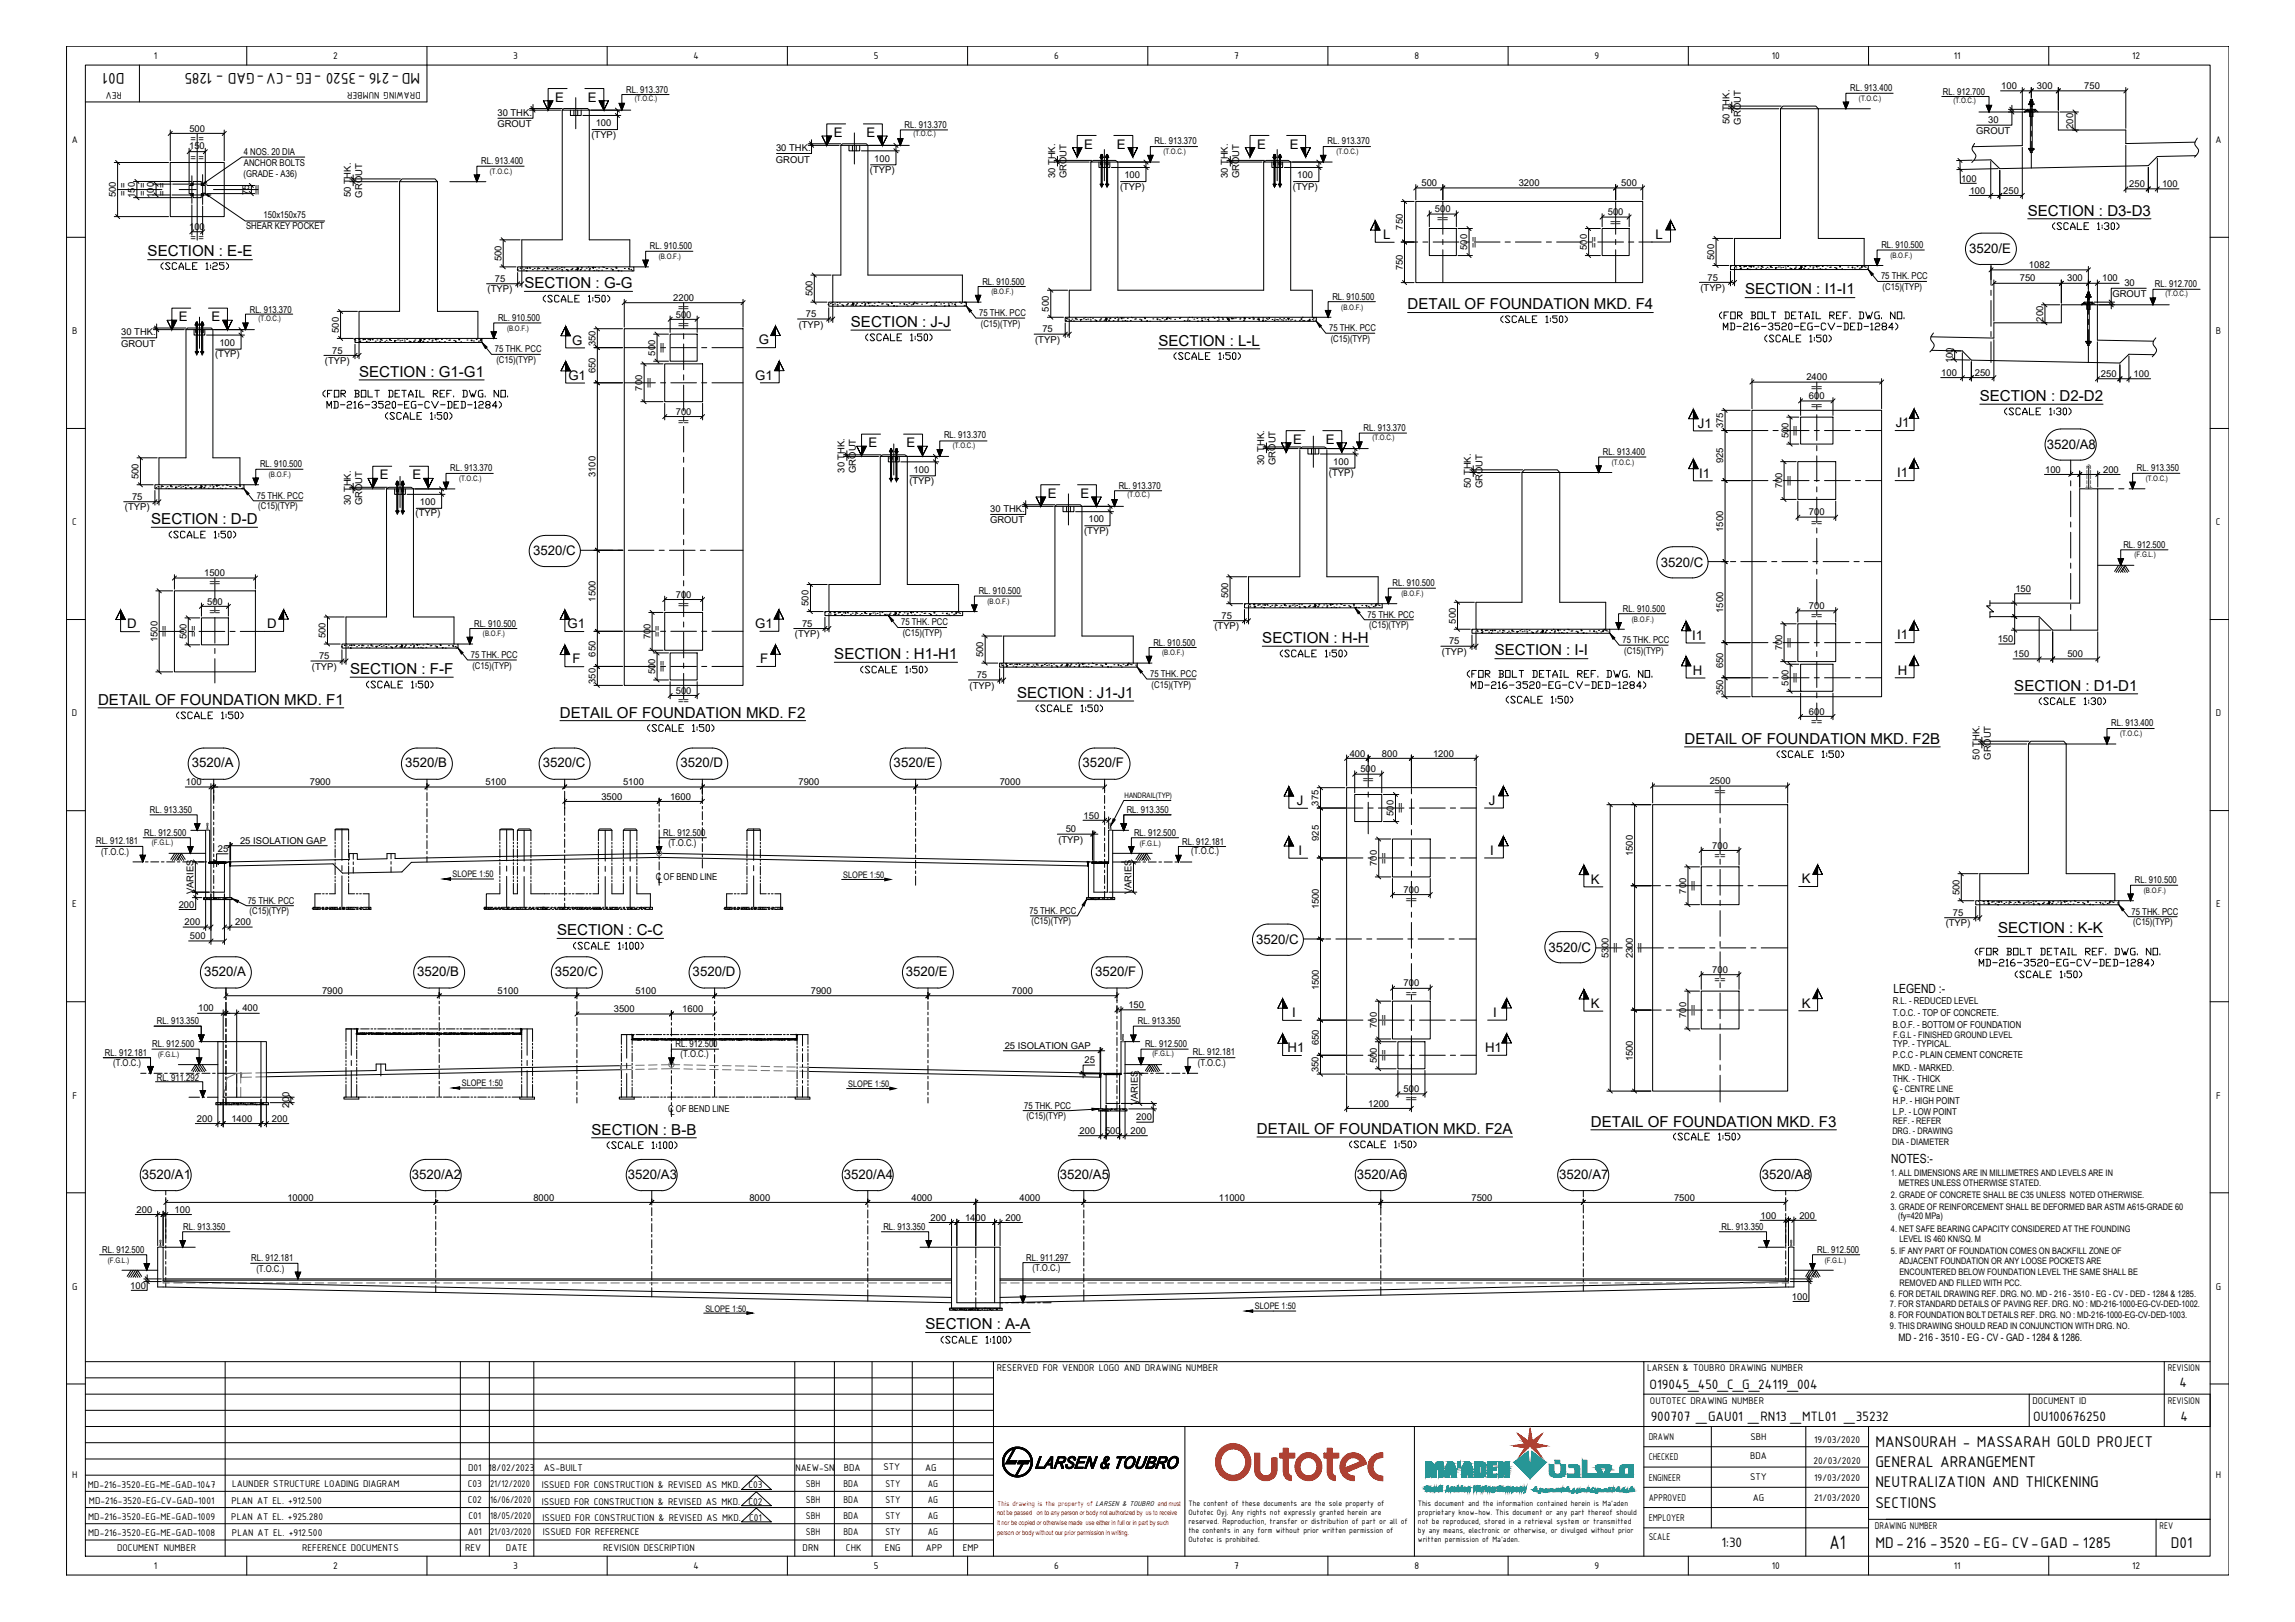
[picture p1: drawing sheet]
<svg xmlns="http://www.w3.org/2000/svg" width="841mm" height="594mm" viewBox="0 0 841 594" stroke-linecap="round" stroke-linejoin="round" font-family="sans-serif">
<defs><g id="words">
<text font-size="7.7" x="670.4" y="567.3">A1</text>
<g font-size="6.1">
<text x="45.6" y="26.8" transform="rotate(180 45.6 26.8)">D01</text>
<text x="154" y="26.8" transform="rotate(180 154 26.8)">MD-216 -3520 -EG -CV-GAD - 1285</text>
<text x="687.2" y="529.9">MANSOURAH - MASSARAH GOLD PROJECT</text>
<text x="687.2" y="537.3">GENERAL ARRANGEMENT</text>
<text x="687.2" y="544.7">NEUTRALIZATION AND THICKENING</text>
<text x="687.2" y="552.2">SECTIONS</text>
<text x="687.2" y="567">MD-216 -3520 -EG- CV-GAD - 1285</text>
<text x="795.6" y="567">D01</text>
</g>
<g font-size="5.7">
<text x="751.4" y="85">(SCALE 1:30)</text>
<text x="58.2" y="99.5">(SCALE 1:25)</text>
<text x="198.3" y="111.5">(SCALE 1:50)</text>
<text x="549.3" y="118.9">(SCALE 1:50)</text>
<text x="629.4" y="117.5">(FOR BOLT DETAIL REF. DWG. NO.</text>
<text x="316.4" y="125.6">(SCALE 1:50)</text>
<text x="630.8" y="121.7">MD-216-3520-EG-CV-DED-1284)</text>
<text x="645.9" y="125.9">(SCALE 1:50)</text>
<text x="429.3" y="132.6">(SCALE 1:50)</text>
<text x="117.5" y="146.4">(FOR BOLT DETAIL REF. DWG. NO.</text>
<text x="118.9" y="150.3">MD-216-3520-EG-CV-DED-1284)</text>
<text x="140.4" y="154.5">(SCALE 1:50)</text>
<text x="733.8" y="152.8">(SCALE 1:30)</text>
<text x="61" y="197.9">(SCALE 1:50)</text>
<text x="468.1" y="241.3">(SCALE 1:50)</text>
<text x="314.7" y="247.3">(SCALE 1:50)</text>
<text x="536.9" y="249.1">(FOR BOLT DETAIL REF. DWG. NO.</text>
<text x="133.4" y="252.9">(SCALE 1:50)</text>
<text x="538.3" y="252.9">MD-216-3520-EG-CV-DED-1284)</text>
<text x="378.9" y="261.4">(SCALE 1:50)</text>
<text x="551" y="258.2">(SCALE 1:50)</text>
<text x="746.5" y="258.9">(SCALE 1:30)</text>
<text x="63.9" y="264.2">(SCALE 1:50)</text>
<text x="236.4" y="268.8">(SCALE 1:50)</text>
<text x="650.5" y="278.3">(SCALE 1:50)</text>
<text x="209.2" y="348.5">(SCALE 1:100)</text>
<text x="722.8" y="350.7">(FOR BOLT DETAIL REF. DWG. NO.</text>
<text x="737.7" y="359.1">(SCALE 1:50)</text>
<text x="612.4" y="418.4">(SCALE 1:50)</text>
<text x="221.5" y="421.6">(SCALE 1:100)</text>
<text x="493.5" y="421.2">(SCALE 1:50)</text>
<text x="344" y="492.8">(SCALE 1:100)</text>
</g>
<g font-size="5.5">
<text x="743.1" y="79">SECTION : D3-D3</text>
<text x="54.1" y="93.9">SECTION : E-E</text>
<text x="192.2" y="105.5">SECTION : G-G</text>
<text x="639.5" y="107.8">SECTION : I1-I1</text>
<text x="515.8" y="113.3">DETAIL OF FOUNDATION MKD. F4</text>
<text x="311.8" y="119.7">SECTION : J-J</text>
<text x="424.5" y="126.6">SECTION : L-L</text>
<text x="131.6" y="138">SECTION : G1-G1</text>
<text x="725.5" y="146.9">SECTION : D2-D2</text>
<text x="55.4" y="191.9">SECTION : D-D</text>
<text x="462.6" y="235.5">SECTION : H-H</text>
<text x="305.7" y="241.4">SECTION : H1-H1</text>
<text x="547.8" y="240.1">SECTION : I-I</text>
<text x="128.3" y="246.9">SECTION : F-F</text>
<text x="372.7" y="255.6">SECTION : J1-J1</text>
<text x="738.2" y="253">SECTION : D1-D1</text>
<text x="35.9" y="258.1">DETAIL OF FOUNDATION MKD. F1</text>
<text x="205.2" y="262.8">DETAIL OF FOUNDATION MKD. F2</text>
<text x="617.3" y="272.4">DETAIL OF FOUNDATION MKD. F2B</text>
<text x="732.2" y="341.8">SECTION : K-K</text>
<text x="204.1" y="342.6">SECTION : C-C</text>
<text x="583" y="412.7">DETAIL OF FOUNDATION MKD. F3</text>
<text x="216.8" y="415.6">SECTION : B-B</text>
<text x="460.6" y="415.3">DETAIL OF FOUNDATION MKD. F2A</text>
<text x="339.2" y="486.9">SECTION : A-A</text>
</g>
<g font-size="5.4">
<text x="604.5" y="508.6">O19045_450_C_G_24119_004</text>
<text x="798.7" y="508.1">4</text>
<text x="604.9" y="520.5">900707 _GAU01 _RN13 _MTL01 _35232</text>
<text x="745.1" y="520.5">OU100676250</text>
<text x="799" y="520.5">4</text>
<text x="630.9" y="566.5">1:30</text>
</g>
<text font-size="5.3" x="724.3" y="354.5">MD-216-3520-EG-CV-DED-1284)</text>
<g font-size="4.8">
<text x="203.5" y="37.3">E</text>
<text x="215.4" y="37.3">E</text>
<text x="305.6" y="50.2">E</text>
<text x="317.5" y="50.2">E</text>
<text x="397.3" y="54.4">E</text>
<text x="409.3" y="54.4">E</text>
<text x="460.7" y="54.4">E</text>
<text x="472.7" y="54.4">E</text>
<text x="506.8" y="87.5">L</text>
<text x="606.6" y="87.5">L</text>
<text x="721.6" y="92.5">3520/E</text>
<text x="65.6" y="117.7">E</text>
<text x="77.5" y="117.7">E</text>
<text x="209.6" y="126.2">G</text>
<text x="278.1" y="126.2">G</text>
<text x="208.3" y="139.1">G1</text>
<text x="276.8" y="139">G1</text>
<text x="622.2" y="156.6">J1</text>
<text x="694.7" y="156.5">J1</text>
<text x="318.3" y="163.8">E</text>
<text x="332.2" y="163.8">E</text>
<text x="473.9" y="162.5">E</text>
<text x="485.9" y="162.5">E</text>
<text x="750" y="164.3">3520/A8</text>
<text x="139.2" y="175.6">E</text>
<text x="151.2" y="175.6">E</text>
<text x="622.7" y="174.9">I1</text>
<text x="695.2" y="174.8">I1</text>
<text x="384" y="182.4">E</text>
<text x="396" y="182.4">E</text>
<text x="195.3" y="203.5">3520/C</text>
<text x="608.6" y="207.6">3520/C</text>
<text x="46.7" y="230.2">D</text>
<text x="98" y="230.1">D</text>
<text x="208" y="230.2">G1</text>
<text x="276.8" y="230">G1</text>
<text x="620.1" y="234.3">I1</text>
<text x="695.2" y="234.2">I1</text>
<text x="209.8" y="243">F</text>
<text x="278.5" y="242.9">F</text>
<text x="620.4" y="247.1">H</text>
<text x="695.5" y="247.1">H</text>
<text x="70.3" y="281.1">3520/A</text>
<text x="148.4" y="281.1">3520/B</text>
<text x="198.9" y="281.1">3520/C</text>
<text x="249.3" y="281.1">3520/D</text>
<text x="327.5" y="281.1">3520/E</text>
<text x="396.7" y="281.1">3520/F</text>
<text x="475.3" y="294.8">J</text>
<text x="545.5" y="294.7">J</text>
<text x="475.8" y="313.1">I</text>
<text x="546.1" y="313.1">I</text>
<text x="583" y="323.6">K</text>
<text x="660.3" y="323.5">K</text>
<text x="460.3" y="345.8">3520/C</text>
<text x="567.5" y="348.6">3520/C</text>
<text x="74.8" y="357.5">3520/A</text>
<text x="152.9" y="357.5">3520/B</text>
<text x="203.4" y="357.5">3520/C</text>
<text x="253.8" y="357.5">3520/D</text>
<text x="332" y="357.5">3520/E</text>
<text x="401.3" y="357.5">3520/F</text>
<text x="583" y="369.1">K</text>
<text x="660.3" y="369.1">K</text>
<text x="473.5" y="372.5">I</text>
<text x="547.2" y="372.4">I</text>
<text x="471.8" y="385.4">H1</text>
<text x="544.2" y="385.3">H1</text>
<text x="52" y="431.9">3520/A1</text>
<text x="150.9" y="431.9">3520/A2</text>
<text x="230.1" y="431.9">3520/A3</text>
<text x="309.2" y="431.9">3520/A4</text>
<text x="388.4" y="431.9">3520/A5</text>
<text x="497.2" y="431.9">3520/A6</text>
<text x="571.4" y="431.9">3520/A7</text>
<text x="645.6" y="431.9">3520/A8</text>
</g>
<g font-size="4.6">
<text x="693.9" y="363.5">LEGEND :-</text>
<text x="693" y="426">NOTES:-</text>
</g>
<g font-size="3.8">
<text x="56.4" y="21.5">1</text>
<text x="122" y="21.6">2</text>
<text x="188.1" y="21.5">3</text>
<text x="254.1" y="21.5">4</text>
<text x="320.2" y="21.5">5</text>
<text x="386.3" y="21.5">6</text>
<text x="452.3" y="21.5">7</text>
<text x="518.3" y="21.5">8</text>
<text x="584.4" y="21.5">9</text>
<text x="649.3" y="21.5">10</text>
<text x="715.9" y="21.5">11</text>
<text x="781.3" y="21.6">12</text>
<text x="44.7" y="33.7" transform="rotate(180 44.7 33.7)">REV</text>
<text x="154.2" y="33.7" transform="rotate(180 154.2 33.7)">DRAWING NUMBER</text>
<text x="26.4" y="52.4">A</text>
<text x="811.9" y="52.4">A</text>
<text x="26.5" y="122.4">B</text>
<text x="812" y="122.4">B</text>
<text x="26.5" y="192.4">C</text>
<text x="812" y="192.4">C</text>
<text x="26.4" y="262.4">D</text>
<text x="812" y="262.4">D</text>
<text x="26.5" y="332.4">E</text>
<text x="812.1" y="332.4">E</text>
<text x="26.5" y="402.4">F</text>
<text x="812.1" y="402.4">F</text>
<text x="26.5" y="472.4">G</text>
<text x="812" y="472.4">G</text>
<text x="695.7" y="491.3">MD - 216 - 3510 - EG - CV - GAD - 1284 &amp; 1286.</text>
<text x="365.3" y="502.2">RESERVED FOR VENDOR LOGO AND DRAWING NUMBER</text>
<text x="603.6" y="502.2">LARSEN &amp; TOUBRO DRAWING NUMBER</text>
<text x="794.4" y="502.2">REVISION</text>
<text x="604.6" y="514.1">OUTOTEC DRAWING NUMBER</text>
<text x="744.9" y="514.1">DOCUMENT ID</text>
<text x="794.4" y="514.1">REVISION</text>
<text x="604.2" y="527.4">DRAWN</text>
<text x="641.5" y="527.6">SBH</text>
<text x="664.8" y="528.7">19/03/2020</text>
<text x="171.5" y="538.7">D01</text>
<text x="179" y="538.7">18/02/2023</text>
<text x="199.3" y="538.7">AS-BUILT</text>
<text x="291.5" y="538.7">NAEW-SN</text>
<text x="309.2" y="538.7">BDA</text>
<text x="323.8" y="538.4">STY</text>
<text x="339" y="538.7">AG</text>
<text x="604.2" y="534.8">CHECKED</text>
<text x="641.3" y="534.5">BDA</text>
<text x="664.6" y="536.1">20/03/2020</text>
<text x="26.5" y="541.4">H</text>
<text x="32.2" y="544.8">MD-216-3520-EG-ME-GAD-1047</text>
<text x="85" y="544.8">LAUNDER STRUCTURE LOADING DIAGRAM</text>
<text x="171.4" y="544.5">C03</text>
<text x="179.6" y="544.5">21/12/2020</text>
<text x="198.5" y="545.1">ISSUED FOR CONSTRUCTION &amp; REVISED AS MKD.</text>
<text x="274.3" y="545.1">C03</text>
<text x="295.3" y="544.5">SBH</text>
<text x="309.1" y="544.5">BDA</text>
<text x="324.4" y="544.5">STY</text>
<text x="340" y="544.5">AG</text>
<text x="604.2" y="542.3">ENGINEER</text>
<text x="641.3" y="542.1">STY</text>
<text x="664.8" y="542.3">19/03/2020</text>
<text x="812" y="541.4">H</text>
<text x="32.6" y="550.8">MD-216-3520-EG-CV-GAD-1001</text>
<text x="84.8" y="550.7">PLAN AT EL. +912.500</text>
<text x="171.4" y="550.4">C02</text>
<text x="179.6" y="550.4">16/06/2020</text>
<text x="198.5" y="551.1">ISSUED FOR CONSTRUCTION &amp; REVISED AS MKD.</text>
<text x="274.3" y="551.1">C02</text>
<text x="295.3" y="550.4">SBH</text>
<text x="309.1" y="550.4">BDA</text>
<text x="324.4" y="550.4">STY</text>
<text x="340" y="550.4">AG</text>
<text x="604.2" y="549.7">APPROVED</text>
<text x="642.4" y="549.7">AG</text>
<text x="664.8" y="549.6">21/03/2020</text>
<text x="32.3" y="556.7">MD-216-3520-EG-ME-GAD-1009</text>
<text x="84.8" y="556.6">PLAN AT EL. +925.280</text>
<text x="171.7" y="556.4">C01</text>
<text x="179.6" y="556.4">18/05/2020</text>
<text x="198.8" y="557">ISSUED FOR CONSTRUCTION &amp; REVISED AS MKD.</text>
<text x="274.5" y="557">C01</text>
<text x="295.3" y="556.4">SBH</text>
<text x="309.1" y="556.4">BDA</text>
<text x="324.4" y="556.4">STY</text>
<text x="340" y="556.4">AG</text>
<text x="604.2" y="557.1">EMPLOYER</text>
<text x="32.3" y="562.6">MD-216-3520-EG-ME-GAD-1008</text>
<text x="85" y="562.6">PLAN AT EL. +912.500</text>
<text x="171.4" y="562.3">A01</text>
<text x="179.6" y="562.3">21/03/2020</text>
<text x="199" y="562.3">ISSUED FOR REFERENCE</text>
<text x="295.3" y="562.3">SBH</text>
<text x="309.1" y="562.3">BDA</text>
<text x="324.4" y="562.3">STY</text>
<text x="340" y="562.3">AG</text>
<text x="604.2" y="563.9">SCALE</text>
<text x="687.1" y="560.2">DRAWING NUMBER</text>
<text x="791.4" y="560.2">REV</text>
<text x="42.9" y="568.2">DOCUMENT NUMBER</text>
<text x="110.7" y="568.2">REFERENCE DOCUMENTS</text>
<text x="170.4" y="568.2">REV</text>
<text x="185.4" y="568.2">DATE</text>
<text x="221.1" y="568.2">REVISION DESCRIPTION</text>
<text x="294.1" y="568.2">DRN</text>
<text x="310" y="568.2">CHK</text>
<text x="324.3" y="568.2">ENG</text>
<text x="339.3" y="568.2">APP</text>
<text x="352.8" y="568.2">EMP</text>
<text x="56.4" y="574.6">1</text>
<text x="122" y="574.6">2</text>
<text x="188.1" y="574.5">3</text>
<text x="254.1" y="574.6">4</text>
<text x="320.2" y="574.5">5</text>
<text x="386.3" y="574.6">6</text>
<text x="452.3" y="574.6">7</text>
<text x="518.3" y="574.6">8</text>
<text x="584.4" y="574.7">9</text>
<text x="649.3" y="574.6">10</text>
<text x="715.9" y="574.6">11</text>
<text x="781.3" y="574.6">12</text>
</g>
<g font-size="3.5">
<text x="229.4" y="34.1">RL. 913.370</text>
<text x="678" y="33.4">RL. 913.400</text>
<text x="712" y="34.6">RL. 912.700</text>
<text x="733.4" y="32.6">100</text>
<text x="746.5" y="32.6">300</text>
<text x="763.8" y="32.6">750</text>
<text x="182.3" y="42.4">30 THK.</text>
<text x="182.3" y="46.6">GROUT</text>
<text x="218.3" y="46.3">100</text>
<text x="331.5" y="47">RL. 913.370</text>
<text x="633.8" y="45.6" transform="rotate(-90 633.8 45.6)">50 THK.</text>
<text x="637.9" y="45.6" transform="rotate(-90 637.9 45.6)">GROUT</text>
<text x="728.6" y="45">30</text>
<text x="759.8" y="47.2" transform="rotate(-90 759.8 47.2)">200</text>
<text x="69.4" y="48.2">500</text>
<text x="69.8" y="51.9">= =</text>
<text x="216.7" y="50.4">(TYP)</text>
<text x="423.1" y="52.7">RL. 913.370</text>
<text x="486.5" y="52.7">RL. 913.370</text>
<text x="724.2" y="49.1">GROUT</text>
<text x="69.3" y="54.7">150</text>
<text x="69.8" y="58.8">= =</text>
<text x="89.4" y="56.6">4 NOS. 20 DIA</text>
<text x="284.4" y="59.5">GROUT</text>
<text x="284.4" y="55.4">30 THK.</text>
<text x="320.4" y="59.2">100</text>
<text x="89.3" y="64.7">(GRADE - A36)</text>
<text x="89.4" y="60.7">ANCHOR BOLTS</text>
<text x="176.3" y="60.1">RL. 913.400</text>
<text x="318.8" y="63.3">(TYP)</text>
<text x="386.7" y="65.3" transform="rotate(-90 386.7 65.3)">30 THK.</text>
<text x="390.8" y="65.4" transform="rotate(-90 390.8 65.4)">GROUT</text>
<text x="412" y="65.3">100</text>
<text x="450" y="65.3" transform="rotate(-90 450 65.3)">30 THK.</text>
<text x="454.2" y="65.4" transform="rotate(-90 454.2 65.4)">GROUT</text>
<text x="475.4" y="65.3">100</text>
<text x="46.2" y="71.9" transform="rotate(-90 46.2 71.9)">= =</text>
<text x="53.5" y="71.9" transform="rotate(-90 53.5 71.9)">= =</text>
<text x="60.5" y="71.9" transform="rotate(-90 60.5 71.9)">= =</text>
<text x="91.3" y="71.4" transform="rotate(-90 91.3 71.4)">75</text>
<text x="95.4" y="71.5" transform="rotate(-90 95.4 71.5)">==</text>
<text x="410.5" y="69.5">(TYP)</text>
<text x="473.8" y="69.5">(TYP)</text>
<text x="520.9" y="68.2">500</text>
<text x="556.6" y="68.2">3200</text>
<text x="594.1" y="68.2">500</text>
<text x="718.7" y="66.5">100</text>
<text x="721.8" y="70.9">100</text>
<text x="734.1" y="70.9">250</text>
<text x="780.3" y="68.5">250</text>
<text x="792.3" y="68.5">100</text>
<text x="42.5" y="72.3" transform="rotate(-90 42.5 72.3)">500</text>
<text x="49.4" y="72.4" transform="rotate(-90 49.4 72.4)">150</text>
<text x="56.4" y="72.4" transform="rotate(-90 56.4 72.4)">100</text>
<text x="128.6" y="72.3" transform="rotate(-90 128.6 72.3)">50 THK.</text>
<text x="132.7" y="72.3" transform="rotate(-90 132.7 72.3)">GROUT</text>
<text x="525.9" y="77.8">500</text>
<text x="90.2" y="83.9">SHEAR KEY POCKET</text>
<text x="96.6" y="80">150x150x75</text>
<text x="526.7" y="81.5">==</text>
<text x="589.2" y="78.8">500</text>
<text x="590" y="82.6">==</text>
<text x="69.3" y="84.1">100</text>
<text x="69.8" y="88.2">= =</text>
<text x="514.1" y="84.1" transform="rotate(-90 514.1 84.1)">750</text>
<text x="183.8" y="95.7" transform="rotate(-90 183.8 95.7)">500</text>
<text x="238.2" y="91.3">RL. 910.500</text>
<text x="537.7" y="91.5" transform="rotate(-90 537.7 91.5)">500</text>
<text x="541.4" y="90.7" transform="rotate(-90 541.4 90.7)">==</text>
<text x="581.5" y="91.5" transform="rotate(-90 581.5 91.5)">500</text>
<text x="585.3" y="90.7" transform="rotate(-90 585.3 90.7)">==</text>
<text x="628.2" y="95.2" transform="rotate(-90 628.2 95.2)">500</text>
<text x="689.4" y="90.8">RL. 910.500</text>
<text x="514.1" y="98.9" transform="rotate(-90 514.1 98.9)">750</text>
<text x="743.5" y="98.2">1082</text>
<text x="178.7" y="107.1">(TYP)</text>
<text x="181.3" y="103.3">75</text>
<text x="360" y="104.2">RL. 910.500</text>
<text x="623.1" y="106.6">(TYP)</text>
<text x="625.8" y="102.8">75</text>
<text x="689.3" y="102.3">75 THK. PCC</text>
<text x="689.9" y="106.3">(C15)(TYP)</text>
<text x="740.2" y="103.1">750</text>
<text x="757.5" y="103.1">300</text>
<text x="770.3" y="103.1">100</text>
<text x="778.5" y="104.7">30</text>
<text x="789.7" y="105.2">RL. 912.700</text>
<text x="246.7" y="110.2">2200</text>
<text x="248.5" y="114">==</text>
<text x="297.7" y="108.6" transform="rotate(-90 297.7 108.6)">500</text>
<text x="488.3" y="109.8">RL. 910.500</text>
<text x="774.1" y="108.9">GROUT</text>
<text x="91.5" y="114.6">RL. 913.370</text>
<text x="182.5" y="117.6">RL. 910.500</text>
<text x="247.6" y="116.3">500</text>
<text x="292.7" y="120">(TYP)</text>
<text x="295.3" y="116.2">75</text>
<text x="358.8" y="115.7">75 THK. PCC</text>
<text x="359.4" y="119.7">(C15)(TYP)</text>
<text x="384.4" y="114.1" transform="rotate(-90 384.4 114.1)">500</text>
<text x="748.7" y="117.8" transform="rotate(-90 748.7 117.8)">200</text>
<text x="44.4" y="122.9">30 THK.</text>
<text x="124.2" y="121.9" transform="rotate(-90 124.2 121.9)">500</text>
<text x="248.5" y="120.1">==</text>
<text x="379.3" y="125.6">(TYP)</text>
<text x="382" y="121.8">75</text>
<text x="487.1" y="121.3">75 THK. PCC</text>
<text x="487.6" y="125.3">(C15)(TYP)</text>
<text x="44.4" y="127">GROUT</text>
<text x="78.8" y="130.9">(TYP)</text>
<text x="80.4" y="126.7">100</text>
<text x="121.7" y="129.5">75</text>
<text x="181.3" y="129">75 THK. PCC</text>
<text x="218.3" y="126.7" transform="rotate(-90 218.3 126.7)">350</text>
<text x="240.1" y="130.2" transform="rotate(-90 240.1 130.2)">500</text>
<text x="243.9" y="129.4" transform="rotate(-90 243.9 129.4)">==</text>
<text x="119.1" y="133.3">(TYP)</text>
<text x="181.9" y="133">(C15)(TYP)</text>
<text x="218.3" y="136.7" transform="rotate(-90 218.3 136.7)">650</text>
<text x="711.4" y="137.7">100</text>
<text x="715.6" y="133.1" transform="rotate(-89 715.6 133.1)">100</text>
<text x="723.7" y="137.7">250</text>
<text x="235.4" y="143.1" transform="rotate(-90 235.4 143.1)">700</text>
<text x="239.1" y="142.2" transform="rotate(-90 239.1 142.2)">==</text>
<text x="662" y="139.3">2400</text>
<text x="663.7" y="143">==</text>
<text x="769.9" y="138">250</text>
<text x="781.9" y="138">100</text>
<text x="662.9" y="146.2">600</text>
<text x="663.7" y="149.9">==</text>
<text x="247.6" y="151.9">700</text>
<text x="248.5" y="155.7">==</text>
<text x="345.9" y="160.5">RL. 913.370</text>
<text x="499.7" y="157.7">RL. 913.370</text>
<text x="631.5" y="156.9" transform="rotate(-90 631.5 156.9)">375</text>
<text x="655.4" y="160.6" transform="rotate(-90 655.4 160.6)">500</text>
<text x="659.1" y="159.7" transform="rotate(-90 659.1 159.7)">==</text>
<text x="587.4" y="166.7">RL. 913.400</text>
<text x="95.3" y="171.2">RL. 910.500</text>
<text x="165" y="172.4">RL. 913.370</text>
<text x="309.5" y="173.1" transform="rotate(-90 309.5 173.1)">30 THK.</text>
<text x="313.6" y="173.2" transform="rotate(-90 313.6 173.2)">GROUT</text>
<text x="334.8" y="173.1">100</text>
<text x="463.2" y="170.3" transform="rotate(-90 463.2 170.3)">30 THK.</text>
<text x="467.4" y="170.3" transform="rotate(-90 467.4 170.3)">GROUT</text>
<text x="488.6" y="170.2">100</text>
<text x="631.5" y="169.8" transform="rotate(-90 631.5 169.8)">925</text>
<text x="749.5" y="173.1">100</text>
<text x="770.7" y="173.1">200</text>
<text x="783.1" y="172.6">RL. 913.350</text>
<text x="50.8" y="175.5" transform="rotate(-90 50.8 175.5)">500</text>
<text x="218.3" y="174.7" transform="rotate(-90 218.3 174.7)">3100</text>
<text x="333.2" y="177.2">(TYP)</text>
<text x="410" y="179.2">RL. 913.370</text>
<text x="487" y="174.4">(TYP)</text>
<text x="539" y="178.9" transform="rotate(-90 539 178.9)">50 THK.</text>
<text x="543.2" y="178.9" transform="rotate(-90 543.2 178.9)">GROUT</text>
<text x="653.1" y="178.9" transform="rotate(-90 653.1 178.9)">700</text>
<text x="656.9" y="178.1" transform="rotate(-90 656.9 178.1)">==</text>
<text x="48.4" y="183.1">75</text>
<text x="94.1" y="182.7">75 THK. PCC</text>
<text x="128.5" y="185" transform="rotate(-90 128.5 185)">30 THK.</text>
<text x="132.7" y="185.1" transform="rotate(-90 132.7 185.1)">GROUT</text>
<text x="153.9" y="185">100</text>
<text x="45.8" y="186.9">(TYP)</text>
<text x="94.7" y="186.6">(C15)(TYP)</text>
<text x="152.3" y="189.1">(TYP)</text>
<text x="362.8" y="191.7">GROUT</text>
<text x="362.9" y="187.5">30 THK.</text>
<text x="398.9" y="191.3">100</text>
<text x="662.9" y="188.8">700</text>
<text x="397.3" y="195.5">(TYP)</text>
<text x="631.5" y="194.8" transform="rotate(-90 631.5 194.8)">1500</text>
<text x="663.7" y="192.5">==</text>
<text x="778.1" y="200.7">RL. 912.500</text>
<text x="74.8" y="211.1">1500</text>
<text x="76.8" y="214.8">==</text>
<text x="510.3" y="214.7">RL. 910.500</text>
<text x="75.9" y="221.4">500</text>
<text x="218.3" y="220.3" transform="rotate(-90 218.3 220.3)">1500</text>
<text x="247.6" y="218.9">700</text>
<text x="296.3" y="221.9" transform="rotate(-90 296.3 221.9)">500</text>
<text x="358.6" y="217.6">RL. 910.500</text>
<text x="450.1" y="219" transform="rotate(-90 450.1 219)">500</text>
<text x="738.5" y="216.8">150</text>
<text x="76.8" y="225.2">==</text>
<text x="248.5" y="222.7">==</text>
<text x="447.7" y="226.7">75</text>
<text x="501.2" y="226.2">75 THK. PCC</text>
<text x="594.7" y="224.1">RL. 910.500</text>
<text x="631.5" y="224.5" transform="rotate(-90 631.5 224.5)">1500</text>
<text x="662.9" y="223.1">700</text>
<text x="663.7" y="226.8">==</text>
<text x="61.4" y="233.3" transform="rotate(-90 61.4 233.3)">==</text>
<text x="72.1" y="233.3" transform="rotate(-90 72.1 233.3)">==</text>
<text x="119.3" y="233.8" transform="rotate(-90 119.3 233.8)">500</text>
<text x="173.7" y="229.5">RL. 910.500</text>
<text x="242.1" y="233.3" transform="rotate(-90 242.1 233.3)">==</text>
<text x="291.3" y="233.3">(TYP)</text>
<text x="293.9" y="229.5">75</text>
<text x="330.2" y="229.1">75 THK. PCC</text>
<text x="330.8" y="233">(C15)(TYP)</text>
<text x="445.1" y="230.5">(TYP)</text>
<text x="501.8" y="230.2">(C15)(TYP)</text>
<text x="533.5" y="228.4" transform="rotate(-90 533.5 228.4)">500</text>
<text x="57.7" y="235.2" transform="rotate(-90 57.7 235.2)">1500</text>
<text x="68.3" y="234.1" transform="rotate(-90 68.3 234.1)">500</text>
<text x="238.3" y="234.1" transform="rotate(-90 238.3 234.1)">700</text>
<text x="422.7" y="236.4">RL. 910.500</text>
<text x="528.4" y="239.8">(TYP)</text>
<text x="531" y="236">75</text>
<text x="594.6" y="235.6">75 THK. PCC</text>
<text x="595.2" y="239.5">(C15)(TYP)</text>
<text x="653.1" y="238.3" transform="rotate(-90 653.1 238.3)">700</text>
<text x="656.9" y="237.4" transform="rotate(-90 656.9 237.4)">==</text>
<text x="732.1" y="235.2">150</text>
<text x="114.3" y="245.2">(TYP)</text>
<text x="116.9" y="241.4">75</text>
<text x="172.6" y="241">75 THK. PCC</text>
<text x="173.1" y="244.9">(C15)(TYP)</text>
<text x="218.3" y="240.5" transform="rotate(-90 218.3 240.5)">650</text>
<text x="360.3" y="240.8" transform="rotate(-90 360.3 240.8)">500</text>
<text x="631.5" y="244.7" transform="rotate(-90 631.5 244.7)">650</text>
<text x="737.9" y="240.7">150</text>
<text x="757.6" y="240.7">500</text>
<text x="218.3" y="250.4" transform="rotate(-90 218.3 250.4)">350</text>
<text x="240.1" y="247" transform="rotate(-90 240.1 247)">500</text>
<text x="243.9" y="246.1" transform="rotate(-90 243.9 246.1)">==</text>
<text x="357.9" y="248.4">75</text>
<text x="421.5" y="247.9">75 THK. PCC</text>
<text x="422" y="251.9">(C15)(TYP)</text>
<text x="655.4" y="251.1" transform="rotate(-90 655.4 251.1)">500</text>
<text x="659.1" y="250.3" transform="rotate(-90 659.1 250.3)">==</text>
<text x="247.6" y="254.1">500</text>
<text x="248.5" y="257.8">==</text>
<text x="355.3" y="252.2">(TYP)</text>
<text x="631.5" y="254.6" transform="rotate(-90 631.5 254.6)">350</text>
<text x="662.9" y="261.7">600</text>
<text x="663.7" y="265.5">==</text>
<text x="773.7" y="266.1">RL. 913.400</text>
<text x="494.6" y="277.1">400</text>
<text x="506.4" y="277.1">800</text>
<text x="525.1" y="277.1">1200</text>
<text x="725.4" y="278.3" transform="rotate(-90 725.4 278.3)">50 THK.</text>
<text x="729.6" y="278.3" transform="rotate(-90 729.6 278.3)">GROUT</text>
<text x="68.1" y="287.6">100</text>
<text x="113.5" y="287.6">7900</text>
<text x="177.9" y="287.6">5100</text>
<text x="228.3" y="287.6">5100</text>
<text x="292.6" y="287.6">7900</text>
<text x="366.4" y="287.6">7000</text>
<text x="498.5" y="282.9">500</text>
<text x="499.4" y="286.6">==</text>
<text x="626.5" y="287.2">2500</text>
<text x="220.4" y="292.9">3500</text>
<text x="245.5" y="292.9">1600</text>
<text x="628.4" y="291">==</text>
<text x="54.9" y="297.7">RL. 913.350</text>
<text x="397.1" y="299.8">150</text>
<text x="412.9" y="297.7">RL. 913.350</text>
<text x="483.2" y="295.1" transform="rotate(-90 483.2 295.1)">375</text>
<text x="510.7" y="298.8" transform="rotate(-90 510.7 298.8)">500</text>
<text x="514.5" y="297.9" transform="rotate(-90 514.5 297.9)">==</text>
<text x="390.5" y="304.8">50</text>
<text x="35.2" y="309.1">RL. 912.181</text>
<text x="52.8" y="306.1">RL. 912.500</text>
<text x="88" y="309.1">25 ISOLATION GAP</text>
<text x="243" y="306.1">RL. 912.500</text>
<text x="244.9" y="309.8">(T.O.C.)</text>
<text x="387.9" y="308.7">(TYP)</text>
<text x="415.6" y="306.1">RL. 912.500</text>
<text x="433.2" y="309.3">RL. 912.181</text>
<text x="483.3" y="308" transform="rotate(-90 483.3 308)">925</text>
<text x="627.5" y="310.9">700</text>
<text x="37" y="313.1">(T.O.C.)</text>
<text x="79.9" y="312.1">25</text>
<text x="436.5" y="312.9">(T.O.C.)</text>
<text x="504.6" y="317.1" transform="rotate(-90 504.6 317.1)">700</text>
<text x="508.3" y="316.3" transform="rotate(-90 508.3 316.3)">==</text>
<text x="598.3" y="313.5" transform="rotate(-90 598.3 313.5)">1500</text>
<text x="628.4" y="314.6">==</text>
<text x="240.4" y="322.4">C OF BEND LINE</text>
<text x="241.2" y="323.4">L</text>
<text x="782.3" y="323.5">RL. 910.500</text>
<text x="70.9" y="327.5" transform="rotate(-90 70.9 327.5)">VARIES</text>
<text x="414.7" y="327.5" transform="rotate(-90 414.7 327.5)">VARIES</text>
<text x="514.3" y="327">700</text>
<text x="617.9" y="327.3" transform="rotate(-90 617.9 327.3)">700</text>
<text x="621.7" y="326.4" transform="rotate(-90 621.7 326.4)">==</text>
<text x="718.1" y="327.8" transform="rotate(-90 718.1 327.8)">500</text>
<text x="65.5" y="332.4">200</text>
<text x="90.8" y="331.2">75 THK. PCC</text>
<text x="91.5" y="334.8">(C15)(TYP)</text>
<text x="377.3" y="334.9">75 THK. PCC</text>
<text x="483.3" y="333" transform="rotate(-90 483.3 333)">1500</text>
<text x="515.2" y="330.8">==</text>
<text x="715.6" y="335.4">75</text>
<text x="781.1" y="335">75 THK. PCC</text>
<text x="67.6" y="338.9">200</text>
<text x="86.2" y="338.9">200</text>
<text x="378" y="338.5">(C15)(TYP)</text>
<text x="713" y="339.3">(TYP)</text>
<text x="781.7" y="339">(C15)(TYP)</text>
<text x="69.6" y="344">500</text>
<text x="589.4" y="351" transform="rotate(-90 589.4 351)">5300</text>
<text x="593.2" y="349.2" transform="rotate(-90 593.2 349.2)">==</text>
<text x="598.3" y="351" transform="rotate(-90 598.3 351)">2300</text>
<text x="602.1" y="349.2" transform="rotate(-90 602.1 349.2)">==</text>
<text x="627.5" y="356.4">700</text>
<text x="118" y="364">7900</text>
<text x="182.4" y="364">5100</text>
<text x="232.8" y="364">5100</text>
<text x="297.1" y="364">7900</text>
<text x="370.8" y="364">7000</text>
<text x="483.3" y="362.7" transform="rotate(-90 483.3 362.7)">1500</text>
<text x="514.3" y="361.3">700</text>
<text x="515.2" y="365.1">==</text>
<text x="628.4" y="360.1">==</text>
<text x="72.6" y="370.5">100</text>
<text x="88.8" y="370.5">400</text>
<text x="224.9" y="370.7">3500</text>
<text x="250" y="370.7">1600</text>
<text x="413.5" y="369.2">150</text>
<text x="621.7" y="371.9" transform="rotate(-90 621.7 371.9)">==</text>
<text x="693.6" y="367.7">R.L. - REDUCED LEVEL</text>
<text x="57.5" y="375.1">RL. 913.350</text>
<text x="417" y="375.1">RL. 913.350</text>
<text x="504.6" y="376.5" transform="rotate(-90 504.6 376.5)">700</text>
<text x="508.3" y="375.7" transform="rotate(-90 508.3 375.7)">==</text>
<text x="617.9" y="372.8" transform="rotate(-90 617.9 372.8)">700</text>
<text x="693.6" y="372.1">T.O.C. - TOP OF CONCRETE.</text>
<text x="693.6" y="376.3">B.O.F. - BOTTOM OF FOUNDATION</text>
<text x="55.8" y="383.5">RL. 912.500</text>
<text x="247.5" y="383.5">RL. 912.500</text>
<text x="419.6" y="383.5">RL. 912.500</text>
<text x="483.3" y="382.9" transform="rotate(-90 483.3 382.9)">650</text>
<text x="693.6" y="383.6">TYP. - TYPICAL.</text>
<text x="38.4" y="386.7">RL. 912.181</text>
<text x="249.4" y="387.2">(T.O.C.)</text>
<text x="368.2" y="384.2">25 ISOLATION GAP</text>
<text x="397.4" y="389.5">25</text>
<text x="437.1" y="386.5">RL. 912.181</text>
<text x="504.6" y="389.4" transform="rotate(-90 504.6 389.4)">500</text>
<text x="508.3" y="388.5" transform="rotate(-90 508.3 388.5)">==</text>
<text x="598.3" y="388.7" transform="rotate(-90 598.3 388.7)">1500</text>
<text x="693.6" y="387.7">P.C.C - PLAIN CEMENT CONCRETE</text>
<text x="41.5" y="390.3">(T.O.C.)</text>
<text x="57.5" y="395.8">RL. 911.292</text>
<text x="439" y="390.5">(T.O.C.)</text>
<text x="483.2" y="392.8" transform="rotate(-90 483.2 392.8)">350</text>
<text x="693.6" y="392.2">MKD. - MARKED.</text>
<text x="514.3" y="400">500</text>
<text x="693.6" y="396.4">THK. - THICK</text>
<text x="106" y="405.7" transform="rotate(-90 106 405.7)">200</text>
<text x="244.9" y="407.2">C OF BEND LINE</text>
<text x="375.4" y="406.3">75 THK. PCC</text>
<text x="417" y="404.9" transform="rotate(-90 417 404.9)">VARIES</text>
<text x="501.4" y="405.3">1200</text>
<text x="515.2" y="403.7">==</text>
<text x="693.6" y="404.5">H.P. - HIGH POINT</text>
<text x="72.1" y="410.8">200</text>
<text x="84.8" y="410.8">1400</text>
<text x="99.7" y="410.8">200</text>
<text x="245.7" y="408.2">L</text>
<text x="376.1" y="409.9">(C15)(TYP)</text>
<text x="416.4" y="410.3">200</text>
<text x="693.6" y="408.4">L.P. - LOW POINT</text>
<text x="395.6" y="415.3">200</text>
<text x="405" y="415.3">500</text>
<text x="414.3" y="415.3">200</text>
<text x="105.3" y="439.7">10000</text>
<text x="195.5" y="439.7">8000</text>
<text x="274.6" y="439.7">8000</text>
<text x="334" y="439.7">4000</text>
<text x="373.6" y="439.7">4000</text>
<text x="446.7" y="439.7">11000</text>
<text x="539.2" y="439.7">7500</text>
<text x="613.5" y="439.7">7500</text>
<text x="50.1" y="444.2">200</text>
<text x="64" y="444.2">100</text>
<text x="341" y="447.1">200</text>
<text x="353.7" y="447.1">1400</text>
<text x="368.5" y="447.1">200</text>
<text x="645.2" y="446.3">100</text>
<text x="659.4" y="446.3">200</text>
<text x="67.1" y="450.4">RL. 913.350</text>
<text x="323.7" y="450.4">RL. 913.350</text>
<text x="630.9" y="450.4">RL. 913.350</text>
<text x="37.5" y="458.9">RL. 912.500</text>
<text x="92.1" y="461.8">RL. 912.181</text>
<text x="376.1" y="461.8">RL. 911.297</text>
<text x="665.9" y="458.9">RL. 912.500</text>
<text x="93.9" y="465.8">(T.O.C.)</text>
<text x="378.4" y="465.5">(T.O.C.)</text>
<text x="47.7" y="472">100</text>
<text x="656.7" y="476">100</text>
</g>
<g font-size="3.3">
<text x="165.9" y="321.4">SLOPE 1:50</text>
<text x="309" y="321.5">SLOPE 1:50</text>
<text x="693.8" y="380">F.G.L - FINISHED GROUND LEVEL</text>
<text x="169.2" y="397.9">SLOPE 1:50</text>
<text x="310.9" y="398.1">SLOPE 1:50</text>
<text x="693.6" y="399.8">C - CENTRE LINE</text>
<text x="693.7" y="411.9">REF. - REFER</text>
<text x="693.4" y="419.4">DIA - DIAMETER</text>
<text x="693.5" y="415.5">DRG. - DRAWING</text>
<text x="692.9" y="430.8">1. ALL DIMENSIONS ARE IN MILLIMETRES AND LEVELS ARE IN</text>
<text x="695.8" y="434.3">METRES UNLESS OTHERWISE STATED.</text>
<text x="692.8" y="443.3">3. GRADE OF REINFORCEMENT SHALL BE DEFORMED BAR ASTM A615-GRADE 60</text>
<text x="693" y="438.7">2. GRADE OF CONCRETE SHALL BE C35 UNLESS NOTED OTHERWISE.</text>
<text x="695.7" y="446.5">(fy=420 MPa)</text>
<text x="693" y="451.4">4. NET SAFE BEARING CAPACITY CONSIDERED AT THE FOUNDING</text>
<text x="696" y="454.8">LEVEL IS 460 KN/SQ. M</text>
<text x="693" y="459.2">5. IF ANY PART OF FOUNDATION COMES ON BACKFILL ZONE OF</text>
<text x="696" y="467">ENCOUNTERED BELOW FOUNDATION LEVEL THE SAME SHALL BE</text>
<text x="696" y="462.9">ADJACENT FOUNDATION OR ANY LOOSE POCKETS ARE</text>
<text x="696" y="471">REMOVED AND FILLED WITH PCC.</text>
<text x="459.9" y="479.6">SLOPE 1:50</text>
<text x="692.6" y="478.8">7. FOR STANDARD DETAILS OF PAVING REF. DRG. NO : MD-216-1000-EG-CV-DED-1002.</text>
<text x="692.7" y="475">6. FOR DETAIL DRAWING REF. DRG. NO. MD - 216 - 3510 - EG - CV - DED - 1284 &amp; 1285.</text>
<text x="258.5" y="480.4">SLOPE 1:50</text>
<text x="692.6" y="482.7">8. FOR FOUNDATION BOLT DETAILS REF. DRG. NO : MD-216-1000-EG-CV-DED-1003.</text>
<text x="692.6" y="486.7">9. THIS DRAWING SHOULD READ IN CONJUNCTION WITH DRG. NO.</text>
</g>
<g font-size="3.1">
<text x="694.3" y="400.8">L</text>
<text x="435.5" y="551.7">The content of these documents are the sole property of</text>
<text x="519.6" y="551.7">This document and the information contained herein is Ma'aden</text>
<text x="435.5" y="554.9">Outotec Oyj. Any rights not expressly granted herein are</text>
<text x="519.6" y="554.9">proprietary know-how. This document or any part thereof should</text>
<text x="435.5" y="558.2">reserved. Reproduction, transfer or distribution of part or all of</text>
<text x="435.5" y="561.6">the contents in any form without prior written permission of</text>
<text x="519.6" y="558.2">not be reproduced, stored in a retrieval system or transmitted</text>
<text x="519.6" y="561.6">by any means, electronic or otherwise, or divulged without prior</text>
<text x="435.5" y="564.9">Outotec is prohibited.</text>
<text x="519.6" y="564.9">written permission of Ma'aden.</text>
</g>
<g font-size="2.8">
<text x="232.7" y="37">(T.O.C.)</text>
<text x="681.2" y="37">(T.O.C.)</text>
<text x="715.9" y="37.8">(T.O.C.)</text>
<text x="334.7" y="49.9">(T.O.C.)</text>
<text x="426.3" y="56.3">(T.O.C.)</text>
<text x="489.7" y="56.3">(T.O.C.)</text>
<text x="179.5" y="63.7">(T.O.C.)</text>
<text x="241.4" y="94.9">(B.O.F.)</text>
<text x="692.7" y="94.4">(B.O.F.)</text>
<text x="363.3" y="107.8">(B.O.F.)</text>
<text x="491.5" y="113.4">(B.O.F.)</text>
<text x="793.6" y="108.5">(T.O.C.)</text>
<text x="94.7" y="117.4">(T.O.C.)</text>
<text x="185.8" y="121.1">(B.O.F.)</text>
<text x="502.9" y="161.2">(T.O.C.)</text>
<text x="349.2" y="164.1">(T.O.C.)</text>
<text x="590.6" y="170.3">(T.O.C.)</text>
<text x="98.6" y="174.8">(B.O.F.)</text>
<text x="168.2" y="176">(T.O.C.)</text>
<text x="786.3" y="176.2">(T.O.C.)</text>
<text x="413.2" y="182.1">(T.O.C.)</text>
<text x="782.2" y="203.9">(F.G.L.)</text>
<text x="361.9" y="221.1">(B.O.F.)</text>
<text x="513.6" y="218.3">(B.O.F.)</text>
<text x="598" y="227.7">(B.O.F.)</text>
<text x="177" y="233">(B.O.F.)</text>
<text x="425.9" y="240">(B.O.F.)</text>
<text x="776.9" y="269.7">(T.O.C.)</text>
<text x="412.1" y="292.4">HANDRAIL(TYP)</text>
<text x="55.6" y="309.5">(F.G.L.)</text>
<text x="417.7" y="309.7">(F.G.L.)</text>
<text x="785.6" y="327.1">(B.O.F.)</text>
<text x="57.9" y="387.1">(F.G.L.)</text>
<text x="422.4" y="386.8">(F.G.L.)</text>
<text x="39.5" y="462.4">(F.G.L.)</text>
<text x="668.7" y="462.4">(F.G.L.)</text>
</g>
<text font-size="2.8" fill="#f00" x="365.5" y="551.5">This drawing is the property of LARSEN &amp; TOUBRO and must</text>
<g font-size="2.5" fill="#f00">
<text x="365.4" y="555">not be passed on to any person or body not authorized by us to receive</text>
<text x="365.4" y="558.6">it nor be copied or otherwise made use either in full or in part by such</text>
<text x="365.4" y="562.2">person or body without our prior permission in writing.</text>
</g>
</g></defs>
<!-- layer: CI-DIM -->
<g fill="none" stroke="#000" stroke-width=".37">
<path d="M194.1 39.8h11.9M195.3 38.3v5h-12.8M633.4 38.9h19.3M633.4 39.8h18.4M634.6 37.4v3.9M733.1 33.3h45.9M737.3 38.6v7.2h-12.9M741.1 32v8.4M744.4 32v3.7M754.3 32v8.4M779 32v15M41.9 59.5h19.9"/>
<path d="M43.1 59.5v19.8M62.4 47.6v11.3M62.4 48.9h19.8M69.3 54.3v13M69.3 55.5h5.9M75.2 54.3v13M82.2 47.6v11.3M111.7 57.5h-23.1l-13.1 9.1M194.1 40.3h11.3M213.6 42.3h13.9M216.6 40.3h10.9M226.3 40.3v7.2h-9.3"/>
<path d="M296.2 52.7h11.9M296.2 53.3h11.3M297.4 51.2v5h-12.8M315.7 55.2h13.9M318.6 53.3h11M328.3 53.3v7.1h-9.3M386.3 58.8h13.8M386.3 59.4h12.9M387.5 57.3v3.5M404.7 54.8v11.4M410.3 59.4h10.9M419.9 59.4v7.1h-9.3"/>
<path d="M449.6 58.8h13.8M449.6 59.4h12.9M450.9 57.3v3.5M468 54.8v11.4M473.6 59.4h10.9M483.3 59.4v7.1h-9.3M718.2 58.8l.2 8.3h5.8M722.8 58.7l-5.8 .1M729.5 59.1v13.7M736 41h1.8M736 40h6.3M741.1 54v18.8"/>
<path d="M754.9 41h6.8M759.5 47.6h2.2M760.4 41v6.6M779 53.2v17.2M790.6 58v12.4M41.9 79.3h19.9M48.9 66.5h21.3M48.9 72.4h21.3M50.2 66.5v5.9M56 67.4h6.7M56 71.4h6.4M57.2 67.4v4"/>
<path d="M70.3 75.1v11M74.3 75.5v10.6M75.9 67.9h17.4M75.9 70.9h17.4M76.5 71.8l13.4 9.1h29.1M92.1 67.9v3M128.2 65.5h18.5M128.2 66.5h17.6M129.4 64.1v3.9M407.3 61.3h13.9M470.7 61.3h13.8M513.5 73.8h4.7"/>
<path d="M514.7 73.8v29.7M518.8 68.8h83.2M518.8 67.6v5.6M523.8 77.2v5.9M523.8 78.4h9.9M528.7 67.6v5.6M533.7 77.2v5.9M587.1 78.3v4.8M587.1 79.5h9.9M592.1 67.6v5.6M597 78.3v4.8M602 67.6v5.6"/>
<path d="M721.6 71.6h19.5M732.2 61.8l-15.1 .3M732.8 62.4v10.4M779 69.2h19.5M787.3 61.3v9.1M70.3 84.9h4M183.2 87.8h7.4M183.2 97.7h5.9M184.4 87.8v9.9M189.7 99.8v5.4M191.2 98.3v6.9M513.5 88.6h4.7"/>
<path d="M534.3 83.7h5.3M534.3 93.6h5.3M538.4 83.7v9.9M580.9 83.7h5.6M580.9 93.6h5.6M582.2 83.7v9.9M627.6 87.3h7.4M627.6 97.2h6M628.9 87.3v9.9M634.2 99.3v5.4M635.6 97.8v6.9M729.6 97.6v4.8"/>
<path d="M729.6 98.8h35.7M765.3 97.6v8.2M57.4 118.7v5h-12.9M123.6 114h7.4M124.8 114v10M178.3 103.9h12.9M228.8 109.6v10.2M228.8 110.9h43.5M245.6 115.7v6.1M245.6 117h9.9M255.5 115.7v6.1M272.3 109.6v10.2"/>
<path d="M292.3 116.8h12.9M297.1 110.7h6M297.1 100.8h7.4M298.4 100.8v9.9M303.7 112.7v5.4M305.2 111.3v6.8M355.7 114l1.9 2.5h17.9M383.8 106.3h7.4M383.8 116.2h5.9M385.1 106.3v9.9M390.4 118.3v5.4M391.8 116.8v6.9"/>
<path d="M484 119.6l1.9 2.4h17.9M513.5 103.5h4.7M622.8 103.4h12.8M686.2 100.7l1.9 2.4h17.9M730.7 103.8h45.9M730.7 102.5v15.1M748.1 111.6h6.7M748.1 118.2h2.1M749.4 111.6v6.6M755.4 102.5v8.5M767.4 110.7h7.5M768.6 102.5v8.5"/>
<path d="M769.2 111.6h5.7M786.5 105.6h-12.8v7.5M56.2 120.1h11.9M56.2 120.7h11.3M75.7 122.7h13.9M78.7 120.7h10.9M88.3 120.7v7.2h-9.3M118.7 130.2h12.9M123.6 124h5.9M130.1 126.1v5.3M131.6 124.6v6.8M178.2 127.4l1.9 2.4h17.9"/>
<path d="M217.7 120.4h10.4M217.7 127.3h10.4M218.9 120.4v130.6M234.8 133.3h8.2M236.1 133.3v13.8M239.5 122.4h5.5M239.5 132.3h5.5M240.8 122.4v9.9M379 122.4h12.8M642 138.7v11M642 140h47.5M689.5 138.7v11"/>
<path d="M711.2 138.3h19.5M715 131.7l6.8 .2M715.1 128.4l3.4 .1M716.3 128.5v3.3M719.1 129.2v10.3M722.4 132.5v7M730.7 124.4v15.1M768.6 138.7h19.5M768.6 125.2v14.8M776.9 133.6v6.4M780.2 130.4v9.6M217.7 140.2h10.4"/>
<path d="M234.8 147.1h8.2M243.6 147.7v6.1M243.6 152.6h13.9M257.5 147.7v6.1M481.3 159.7v11.5M630.9 150.3h10.5M630.9 157.7h10.5M632.2 150.3v104.9M654.8 152.8h4.4M656 152.8v9.8M659.8 145.6v6.5M659.8 146.9h11.9"/>
<path d="M671.7 145.6v6.5M50.2 167.7h7.4M50.2 177.5h5.9M51.5 167.7v9.8M56.8 179.7v5.3M58.3 178.2v6.8M128.1 178.5h13.8M128.1 179.1h12.9M129.4 177v3.6M152.1 179.1h11M161.8 179.1v7.1h-9.3M309.1 166.6h13.7"/>
<path d="M309.1 167.2h12.8M310.3 165.1v3.6M327.5 162.6v11.4M330.1 169.2h13.9M333.1 167.2h10.9M342.8 167.2v7.1h-9.3M462.9 163.7h13.7M462.9 164.3h12.8M464.1 162.2v3.6M483.9 166.3h13.9M486.8 164.3h11M496.5 164.3v7.1h-9.3"/>
<path d="M538.6 172.1h19.4M538.6 173.1h18.5M539.9 170.6v3.9M630.9 176h10.5M652.5 169.1h5.7M653.8 169.1v13.8M654.8 162.6h4.4M749.2 173.8h27.7M758.8 172.5v1M762.1 172.5v5.9M765.4 170.8v8.2M768.7 172.5v5.9"/>
<path d="M45.3 183.8h13M91 181l1.9 2.4h17.9M149.2 181.1h13.9M374.6 184.9h12M374.6 185.5h11.4M375.9 183.4v5h-12.9M394.2 187.4h13.9M397.1 185.5h11M406.8 185.5v7.1h-9.3M652.5 182.9h5.7M658.8 183.6v7.1M658.8 189.4h13.9"/>
<path d="M672.7 183.6v7.1M57.1 216.4h6.2M58.3 216.4v29.7M63.9 210.5v5.3M63.9 211.7h29.7M93.6 210.5v5.3M217.7 201.5h10.4M243.6 218.4v5.3M243.6 219.6h13.9M257.5 218.4v5.3M295.7 214.1h7.4M297 214.1v9.9"/>
<path d="M449.5 211.2h7.4M450.8 211.2v9.9M630.9 205.7h2.4M744.1 217.5h-5.8v18.4h-5.8M67.8 226.3h5.4M67.8 236.2h5.4M69 226.3v9.9M73.8 220.9v4.8M73.8 222.1h9.9M83.7 220.9v4.8M118.8 226h7.4M118.8 235.9h5.9"/>
<path d="M120 226v9.9M125.3 238v5.3M126.8 236.5v6.8M169.4 239.3l1.9 2.4h18M217.7 231.2h10.4M237.7 224.3h5.3M237.7 238.2h5.3M239 224.3v13.9M239.5 239.1h5.5M240.8 239.1v9.9M290.9 230.2h12.9M295.7 224h6"/>
<path d="M302.3 226.1v5.3M303.8 224.6v6.8M327.1 227.4l1.9 2.4h17.9M359.8 233h7.4M361 233v9.9M444.6 227.3h12.9M449.5 221.1h5.9M456.1 223.2v5.4M457.5 221.7v6.9M498.1 224.5l1.9 2.5h17.9M528 236.7h12.9M532.9 220.6h7.4"/>
<path d="M532.9 230.5h5.9M534.1 220.6v9.9M539.4 232.6v5.3M540.9 231.1v6.8M591.4 233.9l2 2.4h17.9M630.9 235.4h10.5M652.5 228.5h5.7M653.8 228.5v13.8M658.8 222.5v5.3M658.8 223.7h13.9M672.7 222.5v5.3M737.1 230.8h14.5"/>
<path d="M737.1 225.8h1.3M737.1 220.9h.6M747.3 226.4v16.2M752.2 231.4v11.2M768.7 231.4v11.2M57.1 246.1h6.2M113.9 242.1h12.9M217.7 244.1h10.4M217.7 251h10.4M239.5 249h5.5M245.6 249.7v6.2M245.6 254.7h9.9"/>
<path d="M255.5 249.7v6.2M354.9 249h12.9M359.8 242.9h5.9M366.3 244.9v5.4M367.8 243.5v6.8M418.3 246.3l1.9 2.4h18M630.9 248.2h10.5M630.9 255.2h10.5M652.5 242.3h5.7M654.8 243.3h4.4M654.8 253.2h5.4M656 243.3v9.9"/>
<path d="M659.8 253.8v9.8M671.7 253.8v9.8M737.7 241.3h31M493.5 276.5v11.4M493.5 277.7h47.5M501.4 276.5v2.6M517.2 276.5v11.9M541 276.5v11.4M659.8 262.4h11.9M725 271.5h18.6M725 272.5h17.7M726.3 270v4"/>
<path d="M67.9 288.2h11.9M77.3 287v28.6M78.3 288.2h78.2v-1.2v1.2h248.3M78.3 287v6.1M206.9 287v1.3M206.9 292.3v3.9M206.9 293.5h50.5M241.6 292.3v1.3M257.4 287v3.9M257.4 292.3v1.3M335.5 287v2.4M404.8 287v2.6"/>
<path d="M404.8 299.2v1.7M406.3 299.2v4.3M429.1 293.2h-17.3l-3.5 6.9M482.7 288.5h10.1M482.7 296h10.4M483.9 288.5v104.9M496.4 282.3v8.1M496.4 283.5h9.9M506.3 282.3v8.1M506.9 291h5.7M511.4 291v9.9M588.9 294.7h16.1"/>
<path d="M590.1 294.7v104.9M599 294.7v104.9M605.6 286.7v7.4M605.6 287.9h49.5M655.1 286.7v7.4M70.4 315.7h4.3M71.6 315.7v11.1M76 301.7v2.4M76.9 315.8h.1M76.9 315.9h.1M76.9 316.1h.1M76.9 316.2h5.8"/>
<path d="M76.9 315.8h5.8M76.9 315.8v.4M77 316v.1M77 315.8v.1M77.4 315.8h.1M77.4 315.9h.1M77.4 316.1h.1M77.4 316v.1M77.4 315.8v.1M77.4 315.8v.4v-.4M77.9 315.8h.1M77.9 315.9h.1"/>
<path d="M77.9 316.1h.1M77.9 315.8v.4M78 316v.1M78 315.8v.1M78.1 315.9h5.5M78.1 315.7h4M78.4 316.1l.1-.3v.4M78.4 315.9h.1M78.4 315.8v.4M78.5 316.2h.1M79 315.8h.1M79 315.9h.1"/>
<path d="M79 316.1h.1M79 315.8v.4M79 316v.1M79 315.8v.1M79.5 315.9h.1M79.5 316.1h.1M79.5 316.2h.1M79.5 316.1v-.3v.4M80.1 315.8h.1M80.1 315.9h.1M80.1 316.1h.1M80.1 316v.1"/>
<path d="M80.1 315.8v.4v-.3M80.6 315.8h.1M80.6 315.9h.1M80.6 316.1h.1M80.6 315.8v.4M80.6 316v.1M80.6 315.8v.1M81.1 315.9h.1M81.1 316.1h.1M81.1 316.2h.1M81.1 316.1v-.3v.4M81.6 316.2h.1"/>
<path d="M81.6 316.1v-.3v.4M81.6 315.9h.1M81.6 316.1h.1M81.7 315.8v.4M82.1 315.8h.1M82.1 315.9h.1M82.1 316.1h.1M82.1 315.8v.4M82.2 315.8h.1M82.2 315.9h.1M82.2 316.1h.1M82.2 316v.1"/>
<path d="M82.2 315.8v.1M82.2 315.8v.4M82.6 315.8h.1M82.6 315.9h.1M82.6 316.1h.1M82.6 315.8v.4M82.7 316v.1M82.7 315.8v.1M82.8 309.8h37.1M83.6 312.7h-4.2v4.7M84.2 315.7h.1M84.2 308.5v6.6"/>
<path d="M84.2 315.9l.3-.2-.3 .4M84.3 315.7l-.1 .1M84.4 315.7l-.2 .1M84.5 315.8l-.3 .4M84.5 316l-.3 .3M84.5 316.1l-.3 .3M84.5 316.2l-.3 .3M84.5 316.3l-.3 .3M84.5 316.4l-.3 .3M84.5 316.5l-.3 .3M84.5 316.6l-.3 .4M84.5 316.8l-.3 .3"/>
<path d="M84.5 316.9l-.3 .3M84.5 317l-.1 .2M84.5 308.5v6.6M387.5 305.5h14.8M396.9 300.4h9.4M398.6 315.7h.1M398.6 315.9l.3-.2-.3 .4M398.7 315.7l-.1 .1M398.9 315.9l-.3 .3M398.9 316l-.3 .4M398.9 316.1l-.3 .5M398.9 316.4l-.3 .3"/>
<path d="M398.9 316.5l-.3 .4M398.9 316.7l-.3 .3M398.9 316.8l-.3 .3M398.9 316.9l-.3 .3M398.9 317l-.2 .2M400.3 304.3v10.8M400.5 315.8h.1M400.5 315.9h.1M400.5 316.1h.1M400.5 316v.1M400.5 315.8v.4v-.3M400.5 315.8v.4"/>
<path d="M400.5 316.2h5.7M400.5 315.8h5.7M400.9 304.3v11.3M400.9 315.8h.1M400.9 315.9h.1M400.9 316.1h.1M400.9 315.8v.4M401 315.8h.1M401 315.9h.1M401 316.1h.1M401 316v.1M401 315.8v.1"/>
<path d="M401 315.8v.4M401.5 315.8h.1M401.5 315.9h.1M401.5 316.1h.1M401.5 316v.1M401.5 315.8v.4v-.3M402 315.8h.1M402 315.9h.1M402 316.1h.1M402 315.8v.4M402 316v.1M402 315.8v.1"/>
<path d="M402.5 315.9h.1M402.5 315.8v.4M402.5 316.2h.1M402.5 316v.1M402.5 315.9v.3M403.1 315.8h.1M403.1 315.9h.1M403.1 316.1h.1M403.1 316v.1M403.1 315.8v.4v-.3M403.6 315.8h.1M403.6 315.9h.1"/>
<path d="M403.6 316.1h.1M403.6 315.8v.4M403.6 316v.1M403.6 315.8v.1M404.1 315.8h.1M404.1 315.9h.1M404.1 316.1h.1M404.1 316v.1M404.1 315.8v.4v-.3M404.6 315.8h.1M404.6 315.9h.1M404.6 316.1h.1"/>
<path d="M404.6 315.8v.4M404.7 316v.1M404.7 315.8v.1M405.1 315.9h.1M405.1 315.8v.4M405.2 316.2h.1M405.2 316l-.1 .1M405.2 315.9v.3M405.7 315.8h.1M405.7 315.9h.1M405.7 316.1h.1M405.7 316v.1"/>
<path d="M405.7 315.8v.4v-.3M406.1 315.9h.1M406.1 315.8v.4M406.2 316.2h.1M406.2 316l-.1 .1M406.2 315.8v.1M406.2 315.8v.4M407 301.7v2.4M411 315.7h5.6M415.4 315.7v11.1M482.7 314.2h10.4M504 307.3h5.7"/>
<path d="M505.2 307.3v13.9M506.9 300.9h5.7M617.3 317.5h5.5M618.6 317.5v13.8M623.4 310.3v6.6M623.4 311.5h13.9M637.3 310.3v6.6M717.5 320h7.4M718.7 320v9.9M67.1 339.6h10.2M70.4 326.8h6.3M70.5 328.8h3.5"/>
<path d="M71.7 326.8v6.3h-6.1M75.4 329.4v11.4M77.3 327.4v18.5M82.3 339.6h10.2M82.3 327.4v18.5M84.2 329.4v11.4M87.2 330.2l3.1 1.5h17.3M308.4 322.1h18M397 331.6l-2.2 3.8h-17.2M406.4 326.8h10.2M504 321.2h5.7M510.3 321.8v7.1"/>
<path d="M510.3 327.7h13.8M524.1 321.8v7.1M597.7 324.4h7.3M617.3 331.3h5.5M712.6 336.1h12.9M717.5 329.9h5.9M724 332v5.4M725.5 330.5v6.9M778 333.3l1.9 2.4h18M69.1 344.6h13.2M482.7 343.9h2.5M623.4 355.8v6.6"/>
<path d="M623.4 357h13.9M637.3 355.8v6.6M72.4 371.1h11.9M81.8 369.9v11M82.8 371.1h12.2M82.8 364.7h326.5M82.8 363.5v1.1M82.8 369.9v1.7M86.7 369.9v22.6M161 363.5v1.2M211.4 363.5v1.3M211.4 370.1v1.4"/>
<path d="M246 370.1v1.5M261.9 363.5v1.6M261.9 370.1v1.3h-50.5M340.1 363.5v2.4M409.3 369.9h10.4M409.3 363.5v3M409.3 368.6v2.3M410.8 368.6v12.3M411.5 379.1v2.4M482.7 373.6h10.4M504 366.7h5.7M505.2 366.7v13.8"/>
<path d="M510.3 360.7v5.4M510.3 362h13.8M524.1 360.7v5.4M597.7 370h7.3M617.3 363h5.5M617.3 376.9h5.5M618.6 363v13.9M310.3 398.7h18M367.7 384.9h37.1M395.7 393.3h7.1M395.7 393.1h7.3M401.2 390.1h-4.3v4.7"/>
<path d="M403.1 393.1v.2l.3-.2-.3 .3M403.1 383.6v8.9M403.1 393.8l.3-.3-.3 .4M403.4 383.6v8.9M403.4 394.5v.1M403.4 393.1l-.3 .4M403.4 393.3l-.3 .3M403.4 393.4l-.3 .3M403.4 393.7l-.3 .4M403.4 393.9l-.3 .3M403.4 394l-.3 .3M403.4 394.1l-.3 .5"/>
<path d="M403.4 394.4l-.2 .2M403.4 394.5l-.1 .1M405 393.2h.1M405 393.3h.1M405 393.4h.1M405 393.5h.1M405 393.4v.1M405 393.2v.1M405 393.2v.4zM405 393.2v.4M405 393.2h5.7M405 393.6h5.7"/>
<path d="M405.4 393.4l.1 .1M405.4 393.5h.1M405.4 393.2v.4M405.5 393.6h.1M405.5 393.2l-.1 .1M405.5 393.2h.1M405.5 393.2v.4M406 393.2h.1M406 393.3h.1M406 393.4h.1M406 393.5h.1M406 393.2v.4"/>
<path d="M406 393.4v.1M406 393.2v.1M406.5 393.2h.1M406.5 393.3h.1M406.5 393.4h.1M406.5 393.5h.1M406.5 393.2v.4M406.5 393.4v.1M406.5 393.2v.1M407 393.2h.1M407 393.3h.1M407 393.4h.1"/>
<path d="M407 393.5h.1M407 393.4v.1M407 393.2v.1M407 393.2v.4zM407.5 393.2h.1M407.5 393.3h.1M407.5 393.4h.1M407.5 393.5h.1M407.5 393.2v.4M407.6 393.2h.1M407.6 393.3h.1M407.6 393.4h.1"/>
<path d="M407.6 393.5h.1M407.6 393.4v.1M407.6 393.2v.1M407.6 393.2v.4M408.1 393.4h.1M408.1 393.3h.1M408.1 393.5h.1M408.1 393.2v.4M408.1 393.6h.1M408.1 393.4v.1M408.1 393.2v.1M408.1 393.2h.1"/>
<path d="M408.6 393.2h.1M408.6 393.3h.1M408.6 393.4h.1M408.6 393.5h.1M408.6 393.4v.1M408.6 393.2v.1M408.6 393.2v.4zM409.1 393.2h.1M409.1 393.3h.1M409.1 393.4h.1M409.1 393.5h.1M409.1 393.2v.4"/>
<path d="M409.2 393.4v.1M409.2 393.2v.1M409.7 393.2h.1M409.7 393.3h.1M409.7 393.4h.1M409.7 393.5h.1M409.7 393.4v.1M409.7 393.2v.1M409.7 393.2v.4zM410.2 393.2h.1M410.2 393.3h.1M410.2 393.4h.1"/>
<path d="M410.2 393.5h.1M410.2 393.2v.4M410.2 393.4v.1M410.2 393.2v.1M410.7 393.2h.1M410.7 393.3h.1M410.7 393.4h.1M410.7 393.5h.1M410.7 393.4v.1M410.7 393.2v.1M410.7 393.2v.4zM410.7 393.2v.4"/>
<path d="M412.9 393.1h6M417.7 393.1v11.1M482.7 386.5h10.4M482.7 393.4h10.1M493.5 394v13.2M504 381.6h7.6M504 391.5h7.6M504 380.5h5.7M505.2 381.6v9.9M512.3 392v9.9M522.2 392v9.9M588.9 399.6h16.1"/>
<path d="M71.6 411.5h34.2M79.8 404.5v8.2M81.8 402.5v10.2M95.6 402.5v10.2M96.3 401.9h11.5M97.6 404.5v8.2M99 403.9h8.8M106.6 401.9v2M395.1 416h25.4M400.2 406.3l-8 .5h-17.3M403.4 406.8v10.4M405.3 404.8v12.4"/>
<path d="M410.3 404.8v12.4M410.9 404.2h12.9M412.3 406.8v10.4M413.6 406.1h10.2M422.6 404.2v6.8h-6.1M493.5 406h23.7M512.3 400.6h9.9M517.2 401.7v5.5M60.7 439.2v1.2h178.1M159.7 439.2v1.1M238.8 439.2v1.2M357.6 439.2v17"/>
<path d="M506 439.2v3.2M580.2 439.2v1.2M654.4 439.2v1.2h-257.2v-1.2v1.2h-79.2v-1.2v1.2h-79.2M49.6 444.8h10.2M57.8 443.6v12.6M58.3 444.8h11.9M58.8 454.4v2.4M59.8 443.6v12.6M60.7 443.6v10M340.4 447.8h34.3M348.7 446.5v9.7M350.6 446.5v9.7"/>
<path d="M364.5 446.5v9.7M366.5 446.5v9.7M645 447h11.9M654.4 445.7v10.6M655.4 447h10.2M655.4 445.7v10.5M656.4 454.4v2.4M657.4 445.7v10.5M52.7 468.4h6.4M52.7 469.4h6.4M53.9 466.9v5.7h-5.8M656 468.4h8.1"/>
<path d="M656 469.4h8.1M662.9 466.9v9.8h-5.8M257.9 480.9h18"/>
</g>
<!-- layer: 0 -->
<g fill="none" stroke="#000" stroke-width=".37">
<path d="M194.6 39l1.4 1.5M194.6 39.6l1.4 1.5M225.5 39.6l1.5 1.5M633.9 38.1l1.5 1.5M633.9 39.1l1.5 1.5M736.5 39.3l1.5 1.5M741.8 32.5l-1.4 1.5M745.2 32.5l-1.6 1.5M755 32.5l-1.5 1.5M779.8 32.5l-1.5 1.5M42.4 58.8l1.5 1.5M63.1 48.1l-1.5 1.5"/>
<path d="M70.1 54.8l-1.5 1.5M76 54.8l-1.5 1.5M82.9 48.1l-1.5 1.5M225.5 41.6l1.5 1.5M296.7 51.9l1.5 1.5M296.7 52.5l1.5 1.5M327.6 52.5l1.5 1.5M327.6 54.5l1.5 1.5M386.8 58l1.4 1.5M386.8 58.6l1.4 1.5M419.2 58.6l1.5 1.5M450.1 58l1.5 1.5"/>
<path d="M450.1 58.6l1.5 1.5M482.6 58.6l1.4 1.5M717.5 58l1.5 1.5M736.5 40.3l1.5 1.5M759.7 46.9l1.5 1.4M759.7 40.3l1.5 1.5M42.4 78.6l1.5 1.5M49.4 65.7l1.5 1.5M49.4 71.7l1.5 1.5M56.5 66.7l1.5 1.5M56.5 70.7l1.5 1.4M91.4 67.2l1.4 1.5"/>
<path d="M91.4 70.1l1.4 1.6M128.7 64.8l1.5 1.5M128.7 65.8l1.5 1.5M419.2 60.6l1.5 1.5M482.6 60.6l1.4 1.5M514 73.1l1.5 1.4M519.6 68.1l-1.5 1.5M524.5 77.7l-1.5 1.5M529.5 68.1l-1.5 1.5M534.4 77.7l-1.5 1.5M587.9 78.7l-1.5 1.6M592.8 68.1l-1.5 1.5"/>
<path d="M597.7 78.7l-1.4 1.6M602.7 68.1l-1.5 1.5M717.6 61.3l1.5 1.5M730.3 70.8l-1.5 1.5M733.6 70.8l-1.5 1.5M741.8 70.8l-1.4 1.5M779.8 68.5l-1.5 1.4M788 68.5l-1.5 1.4M791.3 68.5l-1.5 1.4M71 84.2l-1.4 1.4M75 84.2l-1.5 1.4M183.7 87.1l1.5 1.5"/>
<path d="M183.7 97l1.5 1.5M297.6 100l1.5 1.5M514 87.9l1.5 1.5M537.6 83l1.5 1.5M537.6 92.8l1.5 1.5M581.4 83l1.5 1.5M581.4 92.8l1.5 1.5M628.1 86.6l1.5 1.5M628.1 96.5l1.5 1.5M730.4 98.1l-1.5 1.5M766.1 98.1l-1.5 1.5M56.6 119.4l1.6 1.5"/>
<path d="M124.1 113.3l1.5 1.5M190.5 103.2l-1.5 1.5M191.9 103.2l-1.4 1.5M218.2 119.7l1.5 1.5M229.5 110.1l-1.5 1.5M246.3 116.2l-1.4 1.5M256.2 116.2l-1.5 1.5M273.1 110.1l-1.5 1.5M297.6 109.9l1.5 1.5M304.4 116.1l-1.5 1.5M305.9 116.1l-1.5 1.5M384.3 105.5l1.5 1.5"/>
<path d="M384.3 115.4l1.5 1.5M514 102.7l1.5 1.5M634.9 102.7l-1.5 1.5M636.4 102.7l-1.5 1.5M731.4 103l-1.4 1.5M748.6 117.5l1.5 1.5M748.6 110.9l1.5 1.5M756.2 103l-1.5 1.5M766.1 103l-1.5 1.5M769.4 103l-1.5 1.5M772.9 110.9l1.5 1.5M772.9 109.9l1.5 1.5"/>
<path d="M56.6 120l1.6 1.5M87.6 120l1.5 1.5M87.6 122l1.5 1.5M124.1 123.2l1.5 1.5M130.9 129.4l-1.5 1.5M132.3 129.4l-1.4 1.5M218.2 126.6l1.5 1.5M218.2 139.4l1.5 1.5M235.3 132.5l1.5 1.5M240 121.6l1.5 1.5M240 131.5l1.5 1.5M391.1 121.7l-1.5 1.4"/>
<path d="M392.6 121.7l-1.5 1.4M642.7 139.2l-1.4 1.5M690.3 139.2l-1.5 1.5M715.5 131l1.5 1.5M715.6 127.7l1.4 1.5M719.9 137.6l-1.5 1.5M723.2 137.6l-1.5 1.5M731.4 137.6l-1.4 1.5M769.4 138l-1.5 1.5M777.6 138l-1.5 1.5M780.9 138l-1.5 1.5M235.3 146.4l1.5 1.5"/>
<path d="M244.3 151.8l-1.4 1.5M258.2 151.8l-1.5 1.5M631.4 149.6l1.5 1.4M631.4 157l1.5 1.5M655.3 152l1.5 1.5M660.6 146.1l-1.5 1.5M672.5 146.1l-1.5 1.5M50.7 166.9l1.5 1.5M50.7 176.8l1.5 1.5M128.7 177.7l1.4 1.5M128.7 178.3l1.4 1.5M161.1 178.3l1.5 1.5"/>
<path d="M309.6 165.8l1.5 1.5M309.6 166.4l1.5 1.5M342.1 166.4l1.4 1.5M342.1 168.4l1.4 1.5M463.3 163l1.5 1.5M463.3 163.6l1.5 1.5M495.8 163.6l1.5 1.5M495.8 165.6l1.5 1.4M539.2 171.4l1.4 1.4M539.2 172.3l1.4 1.5M631.4 175.3l1.5 1.4M653 168.4l1.5 1.4"/>
<path d="M655.3 161.9l1.5 1.5M759.6 173l-1.5 1.5M762.9 173l-1.5 1.5M769.5 173l-1.5 1.5M57.5 183l-1.5 1.5M59 183l-1.5 1.5M161.1 180.3l1.5 1.5M375.1 184.1l1.5 1.5M375.1 184.7l1.5 1.5M406.1 184.7l1.4 1.5M406.1 186.7l1.4 1.5M653 182.2l1.5 1.5"/>
<path d="M659.6 188.7l-1.5 1.5M673.4 188.7l-1.4 1.5M57.6 215.6l1.5 1.5M64.6 211l-1.4 1.5M94.4 211l-1.5 1.5M218.2 200.8l1.5 1.5M244.3 218.9l-1.4 1.4M258.2 218.9l-1.5 1.4M296.2 213.4l1.5 1.4M450 210.5l1.5 1.5M533.4 219.8l1.5 1.5M631.4 204.9l1.5 1.6"/>
<path d="M776.4 207.1l-1.5 2.2M777.2 207.1l-1.7 2.5M777.5 208.9l.5 .7M777.9 207.1l-1.6 2.5M777.9 208.3l.9 1.3M778.3 207.7l1.3 1.9M780.2 209.3l-1.5-2.2-1.6 2.5M68.2 225.6l1.6 1.4M68.2 235.5l1.6 1.4M74.5 221.4l-1.4 1.4M84.5 221.4l-1.5 1.4M119.3 225.3l1.5 1.4"/>
<path d="M119.3 235.1l1.5 1.5M218.2 230.5l1.5 1.5M238.3 223.6l1.4 1.4M238.3 237.4l1.4 1.5M240 238.4l1.5 1.5M296.2 223.3l1.5 1.4M303 229.4l-1.5 1.5M304.5 229.4l-1.5 1.5M360.3 232.2l1.5 1.5M450 220.4l1.5 1.5M456.8 226.6l-1.5 1.5M458.3 226.6l-1.5 1.5"/>
<path d="M533.4 229.7l1.5 1.5M540.2 235.9l-1.5 1.5M541.7 235.9l-1.5 1.5M631.4 234.7l1.5 1.4M653 227.7l1.5 1.5M659.6 223l-1.5 1.5M673.4 223l-1.4 1.5M737.6 225.1l1.5 1.5M737.6 230l1.5 1.5M737.6 220.1l1.5 1.6M57.6 245.4l1.5 1.4M126.1 241.3l-1.5 1.5"/>
<path d="M127.6 241.3l-1.5 1.5M218.2 250.3l1.5 1.5M218.2 243.4l1.5 1.5M240 248.3l1.5 1.5M246.3 254l-1.4 1.5M256.2 254l-1.5 1.5M360.3 242.1l1.5 1.5M367.1 248.3l-1.5 1.5M368.6 248.3l-1.5 1.5M631.4 247.5l1.5 1.5M631.4 254.4l1.5 1.5M653 241.6l1.5 1.4"/>
<path d="M655.3 242.6l1.5 1.5M655.3 252.4l1.5 1.5M748 240.6l-1.5 1.5M753 240.6l-1.5 1.5M769.5 240.6l-1.5 1.5M494.2 277l-1.5 1.5M502.1 277l-1.5 1.5M517.9 277l-1.4 1.5M541.7 277l-1.5 1.5M660.6 261.7l-1.5 1.4M672.5 261.7l-1.5 1.4M725.5 270.8l1.5 1.4"/>
<path d="M725.5 271.7l1.5 1.5M78.1 287.5l-1.5 1.5M79 287.5l-1.4 1.5M157.2 287.5l-1.5 1.5M207.7 287.5l-1.5 1.5M207.7 292.8l-1.5 1.5M242.3 292.8l-1.5 1.5M258.1 287.5l-1.5 1.5M258.1 292.8l-1.5 1.5M336.3 287.5l-1.5 1.5M405.6 287.5l-1.5 1.5M405.6 299.7l-1.5 1.5"/>
<path d="M407 299.7l-1.4 1.5M483.2 287.8l1.5 1.5M483.2 295.2l1.5 1.5M497.2 282.8l-1.5 1.5M507.1 282.8l-1.5 1.5M510.6 290.2l1.5 1.5M589.4 294l1.4 1.5M598.3 294l1.4 1.5M606.3 287.1l-1.4 1.5M655.8 287.1l-1.5 1.5M64.1 312.5l-1.5 2.2M64.9 312.5l-1.7 2.6"/>
<path d="M65.2 314.4l.5 .7M65.6 312.5l-1.6 2.6M65.6 313.8l.9 1.3M66 313.1l1.3 2M67.9 314.7l-1.5-2.2-1.6 2.6M70.9 315l1.4 1.4M78.6 315.2l1.5 1.5M78.6 315l1.5 1.4M85 309l-1.5 1.5M85.2 309l-1.5 1.5M401.1 304.8l-1.5 1.4M401.6 304.8l-1.5 1.4"/>
<path d="M414.6 315l1.5 1.5M417.7 312.5l-1.4 2.2M418.5 312.5l-1.6 2.6M418.9 314.4l.5 .7M419.3 312.5l-1.7 2.6M419.3 313.8l.9 1.3M419.7 313.1l1.3 2M421.6 314.7l-1.5-2.2-1.7 2.6M483.2 313.5l1.5 1.5M504.5 306.6l1.5 1.5M510.6 300.1l1.5 1.5M617.9 316.7l1.4 1.5"/>
<path d="M624.2 310.8l-1.5 1.5M638 310.8l-1.5 1.5M718 319.2l1.5 1.6M70.9 326l1.4 1.5M71 326l1.5 1.5M71 328l1.5 1.5M76.1 338.8l-1.5 1.5M78.1 338.8l-1.5 1.5M83 338.8l-1.5 1.5M85 338.8l-1.5 1.5M414.6 326l1.5 1.5M504.5 320.4l1.5 1.5"/>
<path d="M511 326.9l-1.4 1.5M524.9 326.9l-1.5 1.5M598.3 323.7l1.4 1.5M617.9 330.6l1.4 1.5M718 329.1l1.5 1.5M724.8 335.4l-1.5 1.4M726.3 335.4l-1.5 1.4M78.1 343.9l-1.5 1.5M83 343.9l-1.5 1.5M483.2 343.2l1.5 1.5M624.2 356.3l-1.5 1.5M638 356.3l-1.5 1.5"/>
<path d="M82.6 370.4l-1.5 1.5M83.5 364l-1.5 1.5M83.5 370.4l-1.5 1.5M87.5 370.4l-1.5 1.5M161.7 364l-1.5 1.5M212.2 364l-1.5 1.5M212.2 370.6l-1.5 1.5M246.8 370.6l-1.5 1.5M262.6 364l-1.4 1.5M262.6 370.6l-1.4 1.5M340.8 364l-1.5 1.5M410 369.1l-1.4 1.5"/>
<path d="M410 364l-1.4 1.5M411.5 369.1l-1.5 1.5M483.2 372.9l1.5 1.5M504.5 366l1.5 1.5M504.5 379.8l1.5 1.5M511 361.2l-1.4 1.5M524.9 361.2l-1.5 1.5M598.3 369.2l1.4 1.5M617.9 362.2l1.4 1.5M617.9 376.1l1.4 1.5M70.2 392.2l1.5-2.3 1.6 2.6M72.1 390.5l-1.3 2"/>
<path d="M72.5 389.9l1.6 2.6M72.5 391.2l-.9 1.3M72.9 391.8l-.5 .7M73.2 389.9l1.7 2.6M74 389.9l1.5 2.3M396.2 392.6l1.5 1.5M396.2 392.3l1.5 1.5M403.9 384.1l-1.5 1.5M404.1 384.1l-1.5 1.5M416.9 392.3l1.5 1.5M419.7 392.2l1.5-2.3 1.7 2.6M421.6 390.5l-1.3 2"/>
<path d="M422 389.9l1.6 2.6M422 391.2l-.9 1.3M422.4 391.8l-.5 .7M422.8 389.9l1.6 2.6M423.6 389.9l1.4 2.3M483.2 385.7l1.5 1.5M483.2 392.7l1.5 1.5M504.5 380.8l1.5 1.5M504.5 390.7l1.5 1.5M513 399.9l-1.5 1.5M522.9 399.9l-1.5 1.5M589.4 398.9l1.4 1.4"/>
<path d="M598.3 398.9l1.4 1.4M80.6 410.8l-1.5 1.4M82.6 410.8l-1.5 1.4M96.4 410.8l-1.5 1.4M98.4 410.8l-1.5 1.4M105.9 403.1l1.5 1.5M105.9 401.2l1.5 1.4M404.1 415.2l-1.5 1.5M406.1 415.2l-1.5 1.5M411 415.2l-1.5 1.5M413 415.2l-1.5 1.5M416.9 403.4l1.5 1.5"/>
<path d="M421.9 403.4l1.5 1.5M421.9 405.4l1.5 1.5M494.2 405.2l-1.5 1.5M517.9 405.2l-1.4 1.5M61.5 439.6l-1.5 1.6M160.4 439.6l-1.4 1.6M239.6 439.6l-1.5 1.6M318.8 439.6l-1.6 1.6M358.3 439.6l-1.5 1.6M397.9 439.6l-1.5 1.6M506.7 439.6l-1.5 1.6M580.9 439.6l-1.4 1.6"/>
<path d="M655.2 439.6l-1.5 1.6M58.5 444.1l-1.4 1.5M60.5 444.1l-1.5 1.5M61.5 444.1l-1.5 1.5M349.4 447l-1.5 1.5M351.4 447l-1.5 1.5M365.3 447l-1.5 1.5M367.2 447l-1.4 1.5M655.2 446.2l-1.5 1.5M656.1 446.2l-1.5 1.5M658.1 446.2l-1.5 1.5M48 465.2l-1.4 2.3"/>
<path d="M48.9 465.2l-1.7 2.6M49.2 467.1l.5 .7M49.7 465.2l-1.7 2.6M49.7 466.5l.8 1.3M50 465.9l1.3 1.9M51.9 467.5l-1.5-2.3-1.6 2.6M53.2 467.7l1.5 1.4M53.2 468.7l1.5 1.5M392.2 462.4h-17.3v14.7v-2.4h.9l-.9 2.4-1-2.4M662.1 467.7l1.6 1.4M662.1 468.7l1.6 1.5M663.2 465.2l-1.5 2.3"/>
<path d="M664 465.2l-1.7 2.6M664.3 467.1l.5 .7M664.8 465.2l-1.7 2.6M664.8 466.5l.8 1.3M665.1 465.9l1.3 1.9M667 467.5l-1.5-2.3-1.6 2.6M271.7 557.4l5.5-5.1 5.4 5.1zM271.7 551.5l5.5-5.1 5.4 5.1zM271.7 545.5l5.5-5.1 5.4 5.1z"/>
</g>
<!-- layer: CI-TEXT -->
<g fill="none" stroke="#000" stroke-width=".37">
<path d="M207.8 32.4h-6.9v7.9l-1.8-3.4h3.5l-1.7 3.4-1.8-3.4M214.3 32.4h7v7.9l1.7-3.4h-3.5l1.8 3.4 1.7-3.4M245.2 34.6h-17.3v5.7v-2.5h1l-1 2.5-1-2.5M693.8 34.2h-17.4v5.6v-2.4h1.1l-1.1 2.4-.9-2.4M711.6 35.3h17.3v5.7v-2.4h-1l1 2.4 1-2.4M309.9 45.4h-6.9v7.9l-1.8-3.5h3.5l-1.7 3.5-1.8-3.5M316.4 45.4h6.9v7.9l1.8-3.5h-3.5l1.7 3.5 1.8-3.5M347.3 47.6h-17.4v5.7v-2.5h1l-1 2.5-.9-2.5M401.7 49.6h-6.9v7.9l-1.8-3.4h3.5l-1.7 3.4-1.8-3.4M408.2 49.6h6.9v7.9l1.8-3.4h-3.5l1.7 3.4 1.8-3.4M438.9 53.7h-17.3v5.7v-2.5h1l-1 2.5-1-2.5M465 49.6h-6.9v7.9l-1.7-3.4h3.4l-1.7 3.4-1.7-3.4"/>
<path d="M471.5 49.6h7v7.9l1.7-3.4h-3.5l1.8 3.4 1.7-3.4M502.2 53.7h-17.3v5.7v-2.5h1l-1 2.5-1-2.5M192.1 60.9h-17.3v5.6v-2.4h1l-1 2.4-1-2.4M54.1 95.1h38.4M253.9 92h-17.3v5.7v-2.5h1l-1 2.5-1-2.5M502.2 84.3l1.8-3.5 1.7 3.5h-3.5l1.8-3.5v7.9h6.9M613.9 84.2l-1.7-3.5-1.8 3.5h3.5l-1.7-3.5v7.9h-6.9M705.2 91.6h-17.3v5.6v-2.5h1l-1 2.5-1-2.5M726 96.9h7.3M733.2 85.4a5.7 5.7 0 0 1 5.7 5.8 5.7 5.7 0 0 1-5.7 5.7M733.3 85.4h-7.3a5.7 5.7 0 0 0-5.7 5.8 5.7 5.7 0 0 0 5.7 5.7M743.1 80.1h45.1"/>
<path d="M69.9 112.9h-6.9v7.9l-1.7-3.5h3.4l-1.7 3.5-1.7-3.5M76.4 112.9h7v7.9l1.7-3.5h-3.5l1.8 3.5 1.7-3.5M107.3 115.1h-17.3v5.6v-2.4h.9l-.9 2.4-1-2.4M192.2 106.7h39.6M198.2 118.3h-17.3v5.7v-2.5h1l-1 2.5-.9-2.5M375.8 104.9h-17.4v5.8v-2.5h1l-1 2.5-.9-2.5M504 110.5h-17.3v5.7v-2.5h1l-1 2.5-1-2.5M515.8 114.5h90.1M639.5 109h40.2M806.2 106h-17.2v5.6v-2.5h.9l-.9 2.5-1-2.5M131.6 139.1h45.8M205.6 135.8l1.7-3.4 1.7 3.4h-3.4l1.7-3.4v7.9h6.9"/>
<path d="M205.6 123l1.7-3.5 1.7 3.5h-3.4l1.7-3.5v7.9h6.9M285.9 122.9l-1.7-3.5-1.8 3.5h3.5l-1.7-3.5v7.9h-6.9M287.3 135.8l-1.8-3.5-1.7 3.5h3.5l-1.8-3.5v7.9h-6.9M311.8 120.9h36.6M424.5 127.8h37.2M322.7 159h-7v7.9l-1.7-3.5h3.5l-1.8 3.5-1.7-3.5M331.1 159h7v7.9l1.7-3.5h-3.5l1.8 3.5 1.7-3.5M478.2 157.7h-6.9v8l-1.7-3.5h3.5l-1.8 3.5-1.7-3.5M484.8 157.7h6.9v8l1.7-3.5h-3.4l1.7 3.5 1.7-3.5M515.5 158.6h-17.4v5.7v-2.5h1.1l-1.1 2.5-.9-2.5M618.8 153.4l1.8-3.5 1.7 3.5h-3.5l1.8-3.5v7.9h6.9M703.2 153.2l-1.8-3.4-1.7 3.4h3.5l-1.8-3.4v7.9h-6.9"/>
<path d="M725.5 148h45.2M762.4 157.1a5.7 5.7 0 0 1 5.8 5.7 5.7 5.7 0 0 1-5.8 5.7M762.5 157.1h-7.3a5.7 5.7 0 0 0-5.8 5.7 5.7 5.7 0 0 0 5.8 5.7h7.3M111 171.9h-17.3v5.6v-2.4h1l-1 2.4-1-2.4M143.6 170.8h-7v7.9l-1.7-3.5h3.4l-1.7 3.5-1.7-3.5M150.1 170.8h6.9v7.9l1.7-3.5h-3.5l1.8 3.5 1.7-3.5M180.8 173.4h-17.4v5.7v-2.5h1l-1 2.5-.9-2.5M361.7 161.5h-17.3v5.7v-2.5h1l-1 2.5-1-2.5M388.4 177.5h-7v8l-1.7-3.5h3.5l-1.8 3.5-1.7-3.5M394.9 177.5h6.9v8l1.7-3.5h-3.4l1.7 3.5 1.7-3.5M425.7 179.7h-17.3v5.8v-2.5h1l-1 2.5-1-2.5M603.2 167.4h-17.3v5.7v-2.5h.9l-.9 2.5-1-2.5"/>
<path d="M618.8 171.7l1.8-3.5 1.7 3.5h-3.5l1.8-3.5v7.9h6.9M703.2 171.6l-1.8-3.5-1.7 3.5h3.5l-1.8-3.5v7.9h-6.9M798.8 173.4h-17.3v5.6v-2.4h1l-1 2.4-1-2.4M55.4 193.1h39M199.7 196.1a5.7 5.7 0 0 0-5.8 5.7 5.7 5.7 0 0 0 5.8 5.7M199.7 196.1h7.3M206.9 196.1a5.7 5.7 0 0 1 5.8 5.7 5.7 5.7 0 0 1-5.8 5.7h-7.2M374.4 218.3h-17.3v5.7v-2.5h1l-1 2.5-1-2.5M526.1 215.4h-17.3v5.7v-2.4h1l-1 2.4-1-2.4M608.9 201.9l.6-.5a5.7 5.7 0 0 1 3.4-1.1h7.3a5.7 5.7 0 0 1 5.7 5.7 5.7 5.7 0 0 1-5.7 5.7h-7.3a5.7 5.7 0 0 1-5.3-3.5 5.7 5.7 0 0 1 1.3-6.3zM794.5 201.4h-17.3v5.7v-2.5h1l-1 2.5-1-2.5M42.5 226.9l1.7-3.5 1.7 3.5h-3.4l1.7-3.5v8h6.9"/>
<path d="M105.6 226.8l-1.7-3.5-1.7 3.5h3.4l-1.7-3.5v8h-6.9M189.4 230.2h-17.2v5.7v-2.5h.9l-.9 2.5-1-2.5M205.3 239.7l1.7-3.4 1.7 3.4h-3.4l1.7-3.4v7.9h7M205.3 226.9l1.7-3.5 1.7 3.5h-3.4l1.7-3.5v7.9h7M285.9 239.6l-1.7-3.4-1.8 3.4h3.5l-1.7-3.4v7.9h-6.9M287.1 226.8l-1.7-3.5-1.7 3.5h3.4l-1.7-3.5v7.9h-6.9M438.4 237.2h-17.3v5.7v-2.5h1l-1 2.5-1-2.5M462.6 236.7h39M610.4 224.8h-17.3v5.7v-2.5h1l-1 2.5-.9-2.5M616.2 231l1.7-3.5 1.7 3.5h-3.4l1.7-3.5v8h6.9M703.2 230.9l-1.8-3.4-1.7 3.4h3.5l-1.8-3.4v7.9h-6.9M35.9 259.2h90.1"/>
<path d="M128.3 248h37.8M305.7 242.6h45.2M372.7 256.8h42.8M547.8 241.3h34.1M616.2 243.9l1.7-3.5 1.7 3.5h-3.4l1.7-3.5v7.9h6.9M703.2 243.8l-1.8-3.5-1.7 3.5h3.5l-1.8-3.5v7.9h-6.9M738.2 254.1h45.2M81.9 274a5.7 5.7 0 0 1 5.7 5.7 5.7 5.7 0 0 1-5.7 5.8M82 274h-7.3a5.7 5.7 0 0 0-5.7 5.7 5.7 5.7 0 0 0 5.7 5.8M160.1 274a5.7 5.7 0 0 1 5.7 5.7 5.7 5.7 0 0 1-5.7 5.8M160.1 274h-7.3a5.7 5.7 0 0 0-5.7 5.7 5.7 5.7 0 0 0 5.7 5.8M205.2 263.9h90"/>
<path d="M253.7 274a5.7 5.7 0 0 0-5.7 5.7 5.7 5.7 0 0 0 5.7 5.8M253.7 274h7.3a5.7 5.7 0 0 1 5.7 5.7 5.7 5.7 0 0 1-5.7 5.8M331.9 274a5.7 5.7 0 0 0-5.7 5.7 5.7 5.7 0 0 0 5.7 5.8M331.9 274h7.3a5.7 5.7 0 0 1 5.6 5.7 5.7 5.7 0 0 1-5.6 5.8M401.1 274a5.7 5.7 0 0 0-5.7 5.7 5.7 5.7 0 0 0 5.7 5.8M401.2 274h7.2a5.7 5.7 0 0 1 5.7 5.7 5.7 5.7 0 0 1-5.7 5.8M617.3 273.6h93.7M789.4 266.8h-17.3v5.7v-2.5h1l-1 2.5-1-2.5M54.9 298.4h17.4v5.7v-2.4h-1l1 2.4 1-2.4M74.7 285.4h7.3M152.8 285.4h7.3M203.3 285.5a5.7 5.7 0 0 1-5.7-5.8 5.7 5.7 0 0 1 5.7-5.7h7.3a5.7 5.7 0 0 1 5.6 5.7 5.7 5.7 0 0 1-5.7 5.8"/>
<path d="M203.3 285.4h7.3M253.7 285.4h7.3M331.9 285.4h7.3M401.2 285.4h7.2M429.1 298.4h-17.3v5.7v-2.4h1l-1 2.4-1-2.4M470.6 291.6l1.7-3.5 1.7 3.5h-3.4l1.7-3.5v7.9h6.9M552.7 291.5l-1.8-3.5-1.7 3.5h3.5l-1.8-3.5v8h-6.9M35 310h17.3v5.7v-2.5h-1l1 2.5 1-2.5M52.5 306.8h17.3v5.7v-2.5h-1l1 2.5 1-2.5M258.9 306.8h-17.3v5.7v-2.5h.9l-.9 2.5-1-2.5M431.9 306.8h-17.3v5.7v-2.5h1l-1 2.5-1-2.5M449.2 310h-17.4v5.7v-2.4h1.1l-1.1 2.4-.9-2.4"/>
<path d="M470.6 309.9l1.7-3.5 1.7 3.5h-3.4l1.7-3.5v7.9h6.9M552.7 309.8l-1.8-3.5-1.7 3.5h3.5l-1.8-3.5v7.9h-6.9M162.9 321.9h18M578.7 320.3l1.7-3.4 1.8 3.4h-3.5l1.7-3.4v7.9h7M667.8 320.3l-1.7-3.5-1.8 3.5h3.5l-1.7-3.5v7.9h-6.9M798.1 324.2h-17.3v5.7v-2.5h1l-1 2.5-1-2.5M86.4 350.4a5.7 5.7 0 0 1 5.7 5.8 5.7 5.7 0 0 1-5.7 5.7M86.4 350.4h-7.3a5.7 5.7 0 0 0-5.7 5.8 5.7 5.7 0 0 0 5.7 5.7h7.3M164.6 350.4a5.7 5.7 0 0 1 5.7 5.8 5.7 5.7 0 0 1-5.7 5.7M164.6 350.4h-7.3a5.7 5.7 0 0 0-5.7 5.8 5.7 5.7 0 0 0 5.7 5.7h7.3M204.1 343.7h39.1M207.8 350.4a5.7 5.7 0 0 0-5.7 5.8 5.7 5.7 0 0 0 5.7 5.7h7.3a5.7 5.7 0 0 0 5.6-5.8 5.7 5.7 0 0 0-5.7-5.7"/>
<path d="M258.2 350.4a5.7 5.7 0 0 0-5.7 5.8 5.7 5.7 0 0 0 5.7 5.7M258.2 350.4h7.3a5.7 5.7 0 0 1 5.7 5.8 5.7 5.7 0 0 1-5.7 5.7h-7.3M343.7 350.4a5.7 5.7 0 0 1 5.7 5.8 5.7 5.7 0 0 1-5.7 5.7M343.7 350.4h-7.3a5.7 5.7 0 0 0-5.7 5.8 5.7 5.7 0 0 0 5.7 5.7h7.3M412.9 350.4a5.7 5.7 0 0 1 5.7 5.8 5.7 5.7 0 0 1-5.7 5.7M413 350.4h-7.3a5.7 5.7 0 0 0-5.7 5.8 5.7 5.7 0 0 0 5.7 5.7h7.3M464.7 349.9a5.7 5.7 0 0 1-5.7-5.7 5.7 5.7 0 0 1 5.7-5.7h7.3a5.7 5.7 0 0 1 5.6 5.7 5.7 5.7 0 0 1-5.6 5.7M464.7 349.9h7.3M571.8 341.2a5.7 5.7 0 0 0-5.7 5.7 5.7 5.7 0 0 0 5.7 5.7h7.3a5.7 5.7 0 0 0 5.7-5.7 5.7 5.7 0 0 0-5.7-5.7M571.8 341.2h7.3M732.2 343h38.4M56.5 375.8h17.2v5.7v-2.4h-.9l.9 2.4 1.1-2.4"/>
<path d="M432.6 375.8h-17.3v5.7v-2.4h1l-1 2.4-.9-2.4M468.3 369.3l1.7-3.5 1.8 3.5h-3.5l1.7-3.5v7.9h6.9M553.8 369.2l-1.7-3.5-1.7 3.5h3.4l-1.7-3.5v7.9h-6.9M578.7 365.9l1.7-3.5 1.8 3.5h-3.5l1.7-3.5v7.9h7M667.8 365.8l-1.7-3.5-1.8 3.5h3.5l-1.7-3.5v7.9h-6.9M37.8 387.4h17.4v5.7v-2.5h-1.1l1.1 2.5 .9-2.5M55.7 384.3h17.3v5.6v-2.5h-1l1 2.5 1-2.5M57 396.2h17.3v5.7v-2.5h-1l1 2.5 1-2.5M166.3 398.5h17.9M263.4 384.3h-17.4v5.6v-2.5h1.1l-1.1 2.5-.9-2.5M435.4 384.3h-17.3v5.6v-2.5h1l-1 2.5-.9-2.5M452.6 387.4h-17.3v5.7v-2.5h1l-1 2.5-1-2.5"/>
<path d="M468.3 382.1l1.7-3.4 1.8 3.4h-3.5l1.7-3.4v7.9h6.9M553.8 382l-1.7-3.4-1.7 3.4h3.4l-1.7-3.4v7.9h-6.9M216.8 416.7h38.4M460.6 416.4h93.7M583 413.8h90M53.1 426.3a5.7 5.7 0 0 1 4-1.7h7.3a5.7 5.7 0 0 1 5.7 5.8 5.7 5.7 0 0 1-5.7 5.7h-7.3a5.7 5.7 0 0 1-5.3-3.5 5.7 5.7 0 0 1 1.3-6.3zM163.3 424.6a5.7 5.7 0 0 1 5.7 5.8 5.7 5.7 0 0 1-5.7 5.7M163.3 424.6h-7.3a5.7 5.7 0 0 0-5.7 5.8 5.7 5.7 0 0 0 5.7 5.7h7.3M231.2 426.3a5.7 5.7 0 0 1 4-1.7h7.3a5.7 5.7 0 0 1 5.7 5.8 5.7 5.7 0 0 1-5.7 5.7h-7.3a5.7 5.7 0 0 1-5.3-3.5 5.7 5.7 0 0 1 1.3-6.3zM310.3 426.3a5.7 5.7 0 0 1 4-1.7h7.3a5.7 5.7 0 0 1 5.7 5.8 5.7 5.7 0 0 1-5.7 5.7h-7.3a5.7 5.7 0 0 1-5.2-3.5 5.7 5.7 0 0 1 1.2-6.3zM393.5 424.6a5.7 5.7 0 0 0-5.7 5.8 5.7 5.7 0 0 0 5.7 5.7M393.5 424.6h7.3a5.7 5.7 0 0 1 5.7 5.8 5.7 5.7 0 0 1-5.7 5.7h-7.3"/>
<path d="M502.3 424.6a5.7 5.7 0 0 0-5.6 5.8 5.7 5.7 0 0 0 5.6 5.7M502.4 424.6h7.2a5.7 5.7 0 0 1 5.7 5.8 5.7 5.7 0 0 1-5.7 5.7h-7.2M572.5 426.3a5.7 5.7 0 0 1 4-1.7h7.3a5.7 5.7 0 0 1 5.7 5.8 5.7 5.7 0 0 1-5.6 5.7h-7.4a5.7 5.7 0 0 1-5.3-3.5 5.7 5.7 0 0 1 1.3-6.3zM658 424.6a5.7 5.7 0 0 1 5.7 5.8 5.7 5.7 0 0 1-5.7 5.7M658 424.6h-7.3a5.7 5.7 0 0 0-5.7 5.8 5.7 5.7 0 0 0 5.7 5.7h7.3M36.5 459.6h17.3v5.6v-2.4h-1l1 2.4 1-2.4M84.2 451.1h-17.3v5.7v-2.4h1l-1 2.4-.9-2.4M323 451.1h17.3v5.7v-2.4h-1l1 2.4 1-2.4M630 451.1h17.4v5.7v-2.4h-1l1 2.4 .9-2.4M681.5 459.6h-17.3v5.6v-2.4h1l-1 2.4-1-2.4M91.9 462.7h17.3v5.7v-2.5h-1l1 2.5 1-2.5M339.2 488.1h38.4"/>
<path d="M456.9 480.2h18"/>
</g>
<!-- layer: CI-CEN -->
<g fill="none" stroke="#000" stroke-width=".37">
<path d="M211 35.8v11.4M666.3 39.8h19.1M744.4 36.3v9.8M72.3 49v39M215.9 40.3h15.2M313.1 48.7v11.4M318.1 53.3h15.1M409.7 59.4h15.2M473 59.4h15.2M725.2 41h15.9M744.4 48v1.9M744.4 51.8v9.8"/>
<path d="M42.9 69.4h16.5M63 71.4h14.3M63.3 67.4h12.6M65.7 69.4h6.2M70.3 64.4v10.1M74.3 64v10.9M78.2 69.4h16.5M164.8 66.5h13.3M528.7 73.8v12M592.1 73.8v12M232.3 97.7h5.4M514.7 88.6h4.8"/>
<path d="M521.4 88.6h1.9M525.2 88.6h9.4M528.7 87.7v1.9M528.7 91.5v12M536.5 88.6h1.9M540.3 88.6h9.4M551.6 88.6h1.9M555.3 88.6h9.5M566.7 88.6h1.8M570.4 88.6h9.4M581.7 88.6h1.9M585.5 88.6h9.5"/>
<path d="M592.1 87.7v1.9M592.1 91.5v12M596.8 88.6h1.9M600.6 88.6h4.9M684.7 97.2h5.3M729.6 96.9v7.5M73.1 116.2v11.4M250.5 110.9v9.5M354.2 110.7h5.3M482.4 116.2h5.4M729.6 106.3v1.9M729.6 110.1v9.4"/>
<path d="M765.3 103.1v12M765.3 117v1.9M768.6 111.6h26.3M78 120.7h15.2M176.6 124h5.4M228.8 127.3h11.4M242.1 127.3h1.8M245.8 127.3h9.4M250.5 122.2v1.9M250.5 126v9.4M250.5 137.3v1.9M257.1 127.3h1.9"/>
<path d="M260.9 127.3h11.4M665.8 140v6.3M729.6 121.4v1.9M729.6 125.2v7.6M765.3 120.7v12.1M228.8 140.2h11.4M242.1 140.2h1.8M245.8 140.2h9.4M250.5 141.1v9.4M250.5 152.4v1.9M250.5 156.2v9.4M257.1 140.2h1.9"/>
<path d="M260.9 140.2h11.4M642 157.7h5.9M649.7 157.7h1.9M653.5 157.7h9.4M664.8 157.7h1.9M665.8 148.1v1.9M665.8 151.9v9.4M668.6 157.7h9.4M679.9 157.7h1.9M683.7 157.7h5.8M89.4 177.5h5.4M146.6 174.5v11.4"/>
<path d="M151.5 179.1h15.2M250.5 167.5v1.8M250.5 171.2v9.4M332.5 167.2h15.1M486.2 164.3h15.2M571.6 173.1h19.1M642 176h5.9M649.7 176h1.9M653.5 176h9.4M664.8 176h1.9M665.8 163.2v1.9M665.8 167v9.4"/>
<path d="M665.8 178.3v1.9M668.6 176h9.4M679.9 176h1.9M683.7 176h5.8M758.8 168.5v5.7M758.8 176.1v1.9M758.8 179.9v9.4M768.7 179h5.8M776.4 179h1.9M780.2 179h5.8M250.5 182.5v1.9M250.5 186.3v9.4"/>
<path d="M250.5 197.6v1.9M391.5 180.9v11.4M396.5 185.5h15.2M665.8 182.1v9.4M665.8 193.4v1.8M665.8 197.1v9.4M758.8 191.2v1.8M758.8 194.9v9.5M78.7 211.6v8.9M212.7 201.5h11.9M226.4 201.5h1.9M230.3 201.5h9.3"/>
<path d="M241.6 201.5h1.8M245.3 201.5h9.4M250.5 201.4v9.4M250.5 212.7v1.9M250.5 216.5v9.4M256.6 201.5h1.9M260.4 201.5h11.9M625.9 205.7h6.4M634.2 205.7h1.9M637.9 205.7h9.5M649.3 205.7h1.8M653 205.7h9.4"/>
<path d="M664.3 205.7h1.9M665.8 208.4v1.9M665.8 212.2v9.5M668.1 205.7h9.4M679.4 205.7h1.9M683.2 205.7h6.3M758.8 206.2v2M758.8 210v9.5M768.7 207.1h13.3M58.3 231.3h9M69.2 231.3h1.9M72.9 231.3h9.5"/>
<path d="M78.7 222.4v1.9M78.7 226.2v9.4M78.7 237.5v1.9M84.3 231.3h1.8M88.1 231.3h9M167.9 235.9h5.3M228.8 231.2h11.4M242.1 231.2h1.8M245.8 231.2h9.4M250.5 227.8v1.9M250.5 231.6v9.4M257.1 231.2h1.9"/>
<path d="M260.9 231.2h11.4M352.8 224h5.3M506.5 221.1h5.4M589.9 230.5h5.4M642 235.4h5.9M649.7 235.4h1.9M653.5 235.4h9.4M664.8 235.4h1.9M665.8 223.5v1.9M665.8 227.3v9.4M665.8 238.6v1.9M668.6 235.4h9.4"/>
<path d="M679.9 235.4h1.9M683.7 235.4h5.8M758.8 221.3v1.9M758.8 225.1v5.7M78.7 241.3v8.8M228.8 244.1h11.4M242.1 244.1h1.8M245.8 244.1h9.4M250.5 242.9v1.8M250.5 246.6v9.5M257.1 244.1h1.9M260.9 244.1h11.4"/>
<path d="M416.8 242.9h5.3M642 248.2h5.9M649.7 248.2h1.9M653.5 248.2h9.4M664.8 248.2h1.9M665.8 242.4v9.4M665.8 253.7v1.9M665.8 257.5v6.3M668.6 248.2h9.4M679.9 248.2h1.9M683.7 248.2h5.8M501.4 276.6v11.6"/>
<path d="M517.2 276.6v10.3M757.2 272.5h18.2M78.3 285.4v3M78.3 289.4v1M78.3 291.3v3M78.3 295.2v1M78.3 297.2v2.9M156.5 285.4v2M156.5 288.4v.9M156.5 290.3v2.9M156.5 294.2v1M156.5 296.2v2.9"/>
<path d="M206.9 285.4v1.5M206.9 287.9v.9M206.9 289.8v3M206.9 293.8v.9M206.9 295.7v2.9M206.9 299.6v1M241.6 292.5v2.7M241.6 296.2v.9M241.6 298.1v3M257.4 285.4v3.1M257.4 289.5v.9M257.4 291.4v2.9"/>
<path d="M257.4 295.3v1M257.4 297.3v2.9M335.5 285.4v3.3M335.5 289.7v1M335.5 291.6v3M335.5 295.6v.9M335.5 297.5v2.9M404.8 285.4v3M404.8 289.4v1M404.8 291.3v3M404.8 295.2v1M404.8 297.2v2.9"/>
<path d="M493.7 296h5.7M501.4 296h1.8M501.4 290.1v1.9M501.4 293.8v11.6M505.1 296h9.4M516.4 296h1.9M517.2 288.8v1.9M517.2 292.6v9.4M520.2 296h9.4M531.5 296h1.9M535.3 296h5.7M630.3 287.9v9.8"/>
<path d="M630.3 299.6v1.9M48.7 315.7h3.6M53.3 315.7h1M55.2 315.7h3M59.1 315.7h1M61.1 315.7h3M61.9 312.5h13.5M65 315.7h1M66.9 315.7h3M69.9 304.1h5.5M70.9 315.7h.9M72.8 315.7h2.9"/>
<path d="M76.7 315.7h1M78.3 301.1v1M78.3 303.1v2.9M78.3 307v.9M78.3 308.9v3M78.3 312.8v1M78.3 314.7v3M78.3 318.7v1M78.7 315.7h3.6M125.3 303.6v11.5M125.3 317v1.9M129.5 312.6v2.1"/>
<path d="M129.5 315.7v1M129.5 317.6v2.1M143.3 312.6v2M143.3 315.6v.9M143.3 317.5v1.9M156.5 300.1v.9M156.5 302v3M156.5 305.9v1M156.5 307.9v2.9M156.5 311.8v1M156.5 313.7v2M185.7 303.9v11.4"/>
<path d="M185.7 317.2v1.9M192.1 304.1v11.3M192.1 317.3v1.9M206.9 301.5v3M206.9 305.4v1M206.9 307.4v2.9M206.9 311.3v1M206.9 313.3v2.9M206.9 317.2v.9M206.9 319.1v3M221.8 304.1v11.3M221.8 317.3v1.9"/>
<path d="M230.9 304.1v11.3M230.9 317.3v1.9M241.6 302v1M241.6 304v2.9M241.6 307.9v1M241.6 309.8v3M241.6 313.7v1M241.6 315.7v2.9M241.6 319.6v1M257.4 301.2v1M257.4 303.1v3M257.4 307v1"/>
<path d="M257.4 309v3M257.4 312.9v1M257.4 314.8v3.1M276.2 303.6v11.5M276.2 317v1.9M335.5 301.4v1M335.5 303.4v2.9M335.5 307.3v.9M335.5 309.2v3M335.5 313.1v1M335.5 315.1v2.9M335.5 319v1"/>
<path d="M400.3 315.7h1.6M402.8 315.7h1M404.8 301.1v1M404.8 303.1v2.9M404.8 307v.9M404.8 308.9v3M404.8 312.8v1M404.8 314.7v3M404.8 318.7v1M404.8 315.7h1.5M407.8 304.1h5.8M407.8 315.7h4.2"/>
<path d="M407.8 312.5h14.4M413 315.7h1M414.9 315.7h3M418.8 315.7h1M420.8 315.7h2.9M424.7 315.7h1M426.6 315.7h3M430.6 315.7h.9M432.5 315.7h4.3M493.7 314.2h5.7M501.4 314.2h1.8M505.1 314.2h9.4"/>
<path d="M516.4 314.2h1.9M517.2 303.9v1.9M517.2 307.7v9.4M517.2 319v1.9M520.2 314.2h9.4M531.5 314.2h1.9M535.3 314.2h5.7M630.3 303.4v9.4M630.3 314.7v1.9M630.3 318.4v9.5M78.3 320.6v3M78.3 324.5v1"/>
<path d="M78.3 326.5v3M125.3 320.8v11.5M185.7 321v11.3M192.1 321.1v11.2M206.9 323v1M206.9 325v2.9M206.9 328.9v1M206.9 330.8v1.5M221.8 321.1v11.2M230.9 321.1v11.2M241.6 321.6v2.6M276.2 320.8v11.5"/>
<path d="M335.5 320.9v3.3M404.8 320.6v3M404.8 324.5v1M404.8 326.5v3M517.2 322.8v9.4M517.2 334.1v1.9M517.2 337.9v9.4M597.7 324.4h10.8M610.4 324.4h1.9M614.2 324.4h9.4M625.5 324.4h1.9M629.2 324.4h9.5"/>
<path d="M630.3 329.7v1.9M630.3 333.5v9.4M640.5 324.4h2M644.4 324.4h10.7M776.5 329.9h5.4M477.7 343.9h6.2M485.8 343.9h1.8M489.5 343.9h9.4M500.8 343.9h1.9M504.6 343.9h9.5M515.9 343.9h1.9M517.2 349.2v1.9"/>
<path d="M517.2 352.9v9.5M519.7 343.9h9.4M531 343.9h1.9M534.8 343.9h6.2M584.8 347.2h9.7M596.4 347.2h1.9M600.2 347.2h9.4M611.5 347.2h1.9M615.2 347.2h9.5M626.5 347.2h1.9M630.3 347.2h9.4M630.3 344.8v1.9"/>
<path d="M630.3 348.6v9.4M630.3 359.9v1.9M641.6 347.2h1.9M645.4 347.2h9.7M82.8 361.9v2.3M82.8 365.2v.9M82.8 367.1v3M82.8 371.1v.9M82.8 373v2.9M82.8 376.9v1M82.8 378.8v3M128.7 376.9v9.6"/>
<path d="M161 361.9v3.8M161 366.7v1M161 368.6v3M161 372.6v.9M161 374.5v2.9M161 378.4v1M193.2 376.9v9.6M211.4 361.9v2M211.4 364.9v.9M211.4 366.8v3M211.4 370.7v1M211.4 372.7v2.9"/>
<path d="M211.4 376.6v1M211.4 378.5v3M229.7 378.9v8.7M246 370.3v3.2M246 374.5v1M246 376.5v2.9M261.9 361.9v3.8M261.9 366.7v1M261.9 368.6v3M261.9 372.6v.9M261.9 374.5v2.9M261.9 378.4v1"/>
<path d="M294.1 378.9v4.2M340.1 361.9v2M340.1 364.9v.9M340.1 366.8v3M340.1 370.7v1M340.1 372.7v2.9M340.1 376.6v1M340.1 378.5v3M409.3 361.9v3.4M409.3 366.3v1M409.3 368.3v2.9M409.3 372.2v.9"/>
<path d="M409.3 374.1v3M409.3 378v1M409.3 380v2.9M493.7 373.6h5.7M501.4 373.6h1.8M505.1 373.6h9.4M516.4 373.6h1.9M517.2 364.2v1.9M517.2 368v9.4M517.2 379.3v14.1M520.2 373.6h9.4M531.5 373.6h1.9"/>
<path d="M535.3 373.6h5.7M598.3 370h10.5M610.7 370h1.8M614.4 370h9.5M625.7 370h1.9M629.5 370h9.4M630.3 363.7v9.4M630.3 375v1.9M630.3 378.8v9.4M640.8 370h1.9M644.6 370h10.5M51.6 393.1h1.9"/>
<path d="M54.5 393.1h1M56.4 393.1h3M60.3 393.1h1M62.3 393.1h2.9M65.4 389.9h14.4M66.2 393.1h1M68.2 393.1h2.9M72.1 393.1h.9M72.9 381.5h6.9M74 393.1h3M77.9 393.1h1M79.8 393.1h2"/>
<path d="M82.8 382.8v.9M82.8 384.7v2.9M82.8 388.6v1M82.8 390.6v2.9M82.8 394.5v.9M82.8 396.4v3M128.7 388.4v1.9M128.7 392.2v9.6M139.6 389.7v4.4M161 380.4v2.9M161 384.3v1M161 386.2v3"/>
<path d="M161 390.1v1M161 392.1v3M161 396v1M161 397.9v3.9M193.2 388.4v1.9M193.2 392.2v9.6M211.4 382.4v1M211.4 384.4v2.9M211.4 388.3v1M211.4 390.3v2.9M211.4 394.2v.9M211.4 396.1v3"/>
<path d="M229.7 389.4v1.9M229.7 393.2v8.6M246 380.4v.9M246 382.3v3M246 386.2v1M246 388.2v3M246 392.1v1M246 394v3M246 398v.9M246 399.9v2.9M261.9 380.4v2.9M261.9 384.3v1"/>
<path d="M261.9 386.2v3M261.9 390.1v1M261.9 392.1v3M261.9 396v1M261.9 397.9v3.9M294.1 384v1M294.1 386v2.9M294.1 389.9v1M294.1 391.8v3M294.1 395.7v1M294.1 397.7v4.1M340.1 382.4v1"/>
<path d="M340.1 384.4v2.9M340.1 388.3v1M340.1 390.3v2.9M340.1 394.2v.9M340.1 396.1v3M405.3 393.1h3.6M409.3 383.9v1M409.3 385.8v3M409.3 389.8v.9M409.3 391.7v2.9M409.3 395.6v1M409.3 397.6v2.9"/>
<path d="M409.9 393.1h1M411.9 393.1h2.9M412.3 381.5h5.4M412.3 389.9h13.4M415.8 393.1h.9M417.7 393.1h3M421.6 393.1h1M423.6 393.1h2.9M427.5 393.1h1M429.4 393.1h3M433.4 393.1h.9M435.3 393.1h3.6"/>
<path d="M493.7 386.5h5.7M501.4 386.5h1.8M505.1 386.5h9.4M516.4 386.5h1.9M517.2 393.6v7.4M520.2 386.5h9.4M531.5 386.5h1.9M535.3 386.5h5.7M630.3 390.1v1.9M630.3 393.8v9.8M69.3 401.9h3.8M74.1 401.9h.9"/>
<path d="M76 401.9h3.8M82.8 400.3v1M82.8 402.3v2.3M211.4 400v1M211.4 402v2M246 403.8v1M246 405.8v3.2M340.1 400v1M340.1 402v2M409.3 401.5v1M409.3 403.4v3.5M60.7 436.1v1.5"/>
<path d="M60.7 438.6v1M159.7 436.1v2.5M159.7 439.6v1M238.8 436.1v3.3M318 436.1v4.1M397.2 436.1v4.1M506 436.1v3M580.2 436.1v2.3M580.2 439.3v1M654.4 436.1v1.5M654.4 438.6v1M59.8 456.8h11.7"/>
<path d="M60.7 440.6v2.9M60.7 444.5v.9M60.7 446.4v3M60.7 450.3v1M60.7 452.3v2.9M60.7 456.2v1M60.7 458.1v3M159.7 441.5v3M159.7 445.5v.9M159.7 447.4v2.9M159.7 451.3v1M159.7 453.3v2.9"/>
<path d="M159.7 457.2v.9M159.7 459.1v3M238.8 440.4v1M238.8 442.3v3M238.8 446.2v1M238.8 448.2v2.9M238.8 452.1v1M238.8 454.1v2.9M238.8 458v.9M238.8 459.9v3M318 441.2v1M318 443.1v3"/>
<path d="M318 447v1M318 449v3M318 452.9v1M318 454.8v3M318 458.8v.9M337.1 456.8h11.6M357.6 456.8v3.9M397.2 441.2v1M397.2 443.1v3M397.2 447v1M397.2 449v3M397.2 452.9v1"/>
<path d="M397.2 454.8v3M397.2 458.8v.9M506 440.1v1M506 442v3M506 445.9v1M506 447.9v2.9M506 451.8v1M506 453.8v2.9M506 457.7v.9M506 459.6v3M580.2 441.3v2.9M580.2 445.2v1"/>
<path d="M580.2 447.1v3M580.2 451.1v.9M580.2 453v3M580.2 456.9v1M580.2 458.9v2.9M644.4 456.8h9.5M654.4 440.6v2.9M654.4 444.5v.9M654.4 446.4v3M654.4 450.3v1M654.4 452.3v2.9M654.4 456.2v1"/>
<path d="M654.4 458.1v3M44.7 465.2h13.1M60.7 462v1M60.7 464v2.9M60.7 467.9v1M60.7 469.9v1.5M159.7 463v1M159.7 465v2.9M159.7 468.9v1M159.7 470.8v2.6M238.8 463.8v1M238.8 465.8v2.9"/>
<path d="M238.8 469.7v1M238.8 471.6v3.4M318 460.7v2.9M318 464.6v1M318 466.6v2.9M318 470.5v1M318 472.4v4.1M357.6 461.6v1M357.6 463.6v2.9M357.6 467.5v1M357.6 469.4v3M357.6 473.4v.9"/>
<path d="M357.6 475.3v3.8M364.5 477.1h3M368.5 477.1h1M370.5 477.1h2.9M374.4 477.1h.9M376.3 477.1h3M380.2 477.1h1M382.2 477.1h3M397.2 460.7v2.9M397.2 464.6v1M397.2 466.6v2.9M397.2 470.5v1"/>
<path d="M397.2 472.4v4.1M506 463.5v1M506 465.5v2.9M506 469.4v1M506 471.3v3.1M580.2 462.8v1M580.2 464.7v3M580.2 468.6v1M580.2 470.6v2.3M654.4 462v1M654.4 464v2.9M654.4 467.9v1"/>
<path d="M654.4 469.9v1.5M657.4 465.2h14.4"/>
</g>
<!-- layer: CI-TEXT -->
<g fill="#000" stroke="#000" stroke-width=".37">
<path d="M675.5 37.4h2l-1.1 2.4zM200.9 36.9h1.7l-1.7 3.4zM219.5 36.9h1.8v3.4zM226.9 37.8h2l-1 2.5zM303 49.8h1.7l-1.7 3.5zM321.6 49.8h1.7v3.5zM329 50.8h1.9l-1 2.5zM394.8 54.1h1.7l-1.7 3.4zM413.4 54.1h1.7v3.4zM420.6 56.9h2l-1 2.5zM458.1 54.1h1.7l-1.7 3.4zM476.7 54.1h1.8v3.4z"/>
<path d="M483.9 56.9h2l-1 2.5zM727.9 38.6h2l-1 2.4zM173.8 64.1h2l-1 2.4zM235.6 95.2h2l-1 2.5zM504 80.8l1.7 3.5h-1.7zM612.2 80.7v3.5h-1.8zM686.9 94.7h2l-1 2.5zM207.3 119.5l1.7 3.5h-1.7zM284.2 119.4v3.5h-1.8zM357.5 108.2h1.9l-1 2.5zM485.7 113.7h2l-1 2.5zM788 109.1h1.9l-.9 2.5z"/>
<path d="M63 117.3h1.7l-1.7 3.5zM81.6 117.3h1.8v3.5zM89 118.3h1.9l-.9 2.4zM180 121.5h1.9l-1 2.5zM207.3 132.4l1.7 3.4h-1.7zM285.5 132.3v3.5h-1.7zM620.6 149.9l1.7 3.5h-1.7zM701.4 149.8v3.4h-1.7zM92.7 175.1h2l-1 2.4zM136.6 175.2h1.7l-1.7 3.5zM155.2 175.2h1.8v3.5zM162.5 176.6h1.9l-1 2.5z"/>
<path d="M315.7 163.4h1.8l-1.8 3.5zM336.3 163.4h1.8v3.5zM343.4 164.7h2l-1 2.5zM471.3 162.2h1.8l-1.8 3.5zM490 162.2h1.7v3.5zM497.2 161.8h2l-1.1 2.5zM584.9 170.6h1.9l-.9 2.5zM620.6 168.2l1.7 3.5h-1.7zM701.4 168.1v3.5h-1.7zM780.5 176.6h2l-1 2.4zM381.4 182h1.8l-1.8 3.5zM400.1 182h1.7v3.5z"/>
<path d="M407.4 183h2l-1 2.5zM776.2 204.6h2l-1 2.5zM44.2 223.4l1.7 3.5h-1.7zM103.9 223.3v3.5h-1.7zM171.2 233.4h1.9l-.9 2.5zM207 236.3l1.7 3.4h-1.7zM207 223.4l1.7 3.5h-1.7zM284.2 236.2v3.4h-1.8zM285.4 223.3v3.5h-1.7zM356.1 221.5h2l-1 2.5zM507.8 218.7h2l-1 2.4zM592.2 228h1.9l-1 2.5z"/>
<path d="M617.9 227.5l1.7 3.5h-1.7zM701.4 227.5v3.4h-1.7zM420.1 240.4h2l-1 2.5zM617.9 240.4l1.7 3.5h-1.7zM701.4 240.3v3.5h-1.7zM771.1 270h2l-1 2.5zM472.3 288.1l1.7 3.5h-1.7zM550.9 288v3.5h-1.7zM51.3 313.2h2l-1 2.5zM68.8 310h2l-1 2.5zM71.3 301.7h2l-1 2.4zM240.6 310h1.9l-.9 2.5z"/>
<path d="M410.8 301.7h2l-1 2.4zM413.6 310h2l-1 2.5zM430.9 313.3h2l-1.1 2.4zM472.3 306.4l1.7 3.5h-1.7zM550.9 306.3v3.5h-1.7zM580.4 316.9l1.8 3.4h-1.8zM666.1 316.8v3.5h-1.8zM779.8 327.4h2l-1 2.5zM470 378.7l1.8 3.4h-1.8zM470 365.8l1.8 3.5h-1.8zM552.1 378.6v3.4h-1.7zM552.1 365.7v3.5h-1.7z"/>
<path d="M580.4 362.4l1.8 3.5h-1.8zM666.1 362.3v3.5h-1.8zM54.1 390.6h2l-.9 2.5zM72 387.4h2l-1 2.5zM72.8 379.1h2l-1.1 2.4zM245.1 387.4h2l-1.1 2.5zM414.4 379.1h1.9l-1 2.4zM417.2 387.4h1.9l-1 2.5zM434.3 390.6h2l-1 2.5zM73.3 399.4h2l-1 2.5zM66 454.4h1.9l-1 2.4zM339.3 454.4h2l-1 2.4z"/>
<path d="M646.4 454.4h1.9l-.9 2.4zM52.8 462.8h2l-1 2.4zM108.2 465.9h2l-1 2.5zM663.2 462.8h2l-1 2.4z"/>
<path d="M162.9 321.9l2.2-.5v.5zM162.9 321.9l2.2 .6v-.6z"/>
<path d="M166.3 398.5l2.1-.5v.5zM166.3 398.5l2.1 .5v-.5z"/>
<path d="M456.9 480.2l2.2-.5v.5zM456.9 480.2l2.2 .5v-.5z"/>
</g>
<!-- layer: CI-NEWLINES -->
<g fill="none" stroke="#000" stroke-width=".37">
<path d="M652.5 39.8h13.8v47.5h16.8v9.9h-47.5v-9.9h16.9zM62.4 59.5h19.8v19.8h-19.8zM206 40.3h9.9v47.5h14.9v9.9h-39.6v-9.9h14.8zM308.1 53.3h10v47.5h34.6v9.9h-47.5v-9.9h2.9zM399.8 59.4h9.9v46.9h53.4v-46.9h9.9v46.9h7.9v9.9h-89.1v-9.9h8zM741.1 53.3l-18.2 .4M804.4 52.1l-25.4 .5M804.7 57l-14.1 .3-3.3 3.4-54.5 1.1-3.3-3.3-6.2 .2M70.8 66.5h2.9v1.4h1.5v3h-1.5v1.5h-2.9v-1.5h-1.5v-3h1.5zM146.4 66.5h13.9v47.5h14.8v10h-43.5v-10h14.8zM518.8 73.8h83.2v29.7h-83.2zM191.2 97.7h-1.5v1.5h42.6v-1.5h-1.5"/>
<path d="M523.8 83.7h9.9v9.9h-9.9zM587.1 83.7h9.9v9.9h-9.9zM635.6 97.2h-1.4v1.5h50.5v-1.5h-1.6M305.2 110.7h-1.5v1.4h50.5v-1.4h-1.5M391.8 116.2h-1.4v1.5h92v-1.5h-1.5M68.2 120.7h9.8v47h9.9v9.8h-29.6v-9.8h9.9zM131.6 124h-1.5v1.4h46.5v-1.4h-1.5M228.8 120.4h43.5v130.6h-43.5zM243.6 133.3h13.9v13.8h-13.9zM245.6 122.4h9.9v9.9h-9.9zM707.6 123.4l23.1 .4M707.8 128.3l11.3 .2 3.3 3.4 54.5 1.1 3.3-3.2 9.2 .1"/>
<path d="M768.6 124.6l20.6 .4M642 150.3h47.5v104.9h-47.5zM659.8 152.8h11.9v9.8h-11.9zM58.3 177.5h-1.5v1.5h32.6v-1.5h-1.5M141.6 179.1h9.9v46.9h14.9v9.9h-39.6v-9.9h14.8zM322.6 167.2h9.9v46.9h18.8v9.9h-47.5v-9.9h18.8zM476.3 164.7v46.5h-18.8v9.9h47.5M476.3 164.3h9.9M486.2 164.7v46.5h18.8v9.9M557.7 173.1h13.9v47.5h16.8v9.9h-47.5v-9.9h16.8zM658.8 169.1h13.9v13.8h-13.9zM386.6 185.5h9.9v47.5h18.8v9.9h-47.5v-9.9h18.8z"/>
<path d="M63.9 216.4h29.7v29.7h-29.7zM729.2 220v1.9h-1.2l2.5 2.2h-1.3v2.2M73.8 226.3h9.9v9.9h-9.9zM126.8 235.9h-1.5v1.5h42.6v-1.5h-1.5M243.6 224.3h13.9v13.9h-13.9zM245.6 239.1h9.9v9.9h-9.9zM303.8 224h-1.5v1.5h50.5v-1.5h-1.5M457.5 221.1h-1.4v1.5h50.4v-1.5h-1.5M540.9 230.5h-1.5v1.4h50.5v-1.4h-1.5M658.8 228.5h13.9v13.8h-13.9zM729.2 220.9h32.9v-41.9h6.6v51.8h-16.5l-4.9-5h-18.1M367.8 242.9h-1.5v1.4h50.5v-1.4h-1.5"/>
<path d="M659.8 243.3h11.9v9.9h-11.9zM743.3 272.5h13.9v47.5h17.8v9.9h-49.5v-9.9h17.8zM493.5 288.5h47.5v104.9h-47.5zM496.4 291h9.9v9.9h-9.9zM605.6 294.7h49.5v104.9h-49.5zM84.2 315.9h.3M84.5 315.7h-.3v13.1M241.5 314l157.4 3.2M241.6 314l-90.9 1.8-3.4 3.6-21.8 .4-3.5-3.4-37.8 .8M398.6 315.7h1.7v.5h.6v10.6h4.9v-10.6h.5v-12.1h1.5v24.7M398.6 315.9h.3M398.9 315.7v13.1"/>
<path d="M399.4 315.7l-157.8-3.2-96.8 2v-1.9h-3v1.9l-10.9 .2v-2.1h-2.9v2.2l-45.2 .9v.5h-.5v10.6h-5v-10.6h-.5v-12.1h-1.4v24.7M510.3 307.3h13.8v13.9h-13.8zM623.4 317.5h13.9v13.8h-13.9zM74.6 328.8h10.4v.7h-10.4zM75.1 329.1h.1M75.1 328.8h.1M75.2 328.8h.1M76 329.1h.1M76 329h.1M76.4 329.2h.1M76.8 329.1h.1M76.9 329.4h.1"/>
<path d="M77.2 329.5h.1M77.6 329.2h.1M78.4 329l.1 .2zM78.5 329.2h.1M78.7 329.1h.1M79 328.9h.1M79.2 329h.1M79.3 329.2h.1M79.5 329.1h.1M80.2 329.3h.1M80.3 329.4h.1M80.4 328.9h.1"/>
<path d="M80.6 329.4v.1M80.6 329.4l.2 .1M81 329.3h.1M81.8 329.3h.1M81.9 329.4h.1M82 329.2l.2 .2zM82.4 329h.1M82.6 329.2h.1M82.7 329.4h.1M82.9 329h.1M83.1 328.8h.2M83.2 329.3h.1"/>
<path d="M83.5 329.4h.1M84.1 329.3h.1M84.3 329.4h.1M84.4 328.8h.1M398.1 328.8h10.4v.7h-10.4zM398.7 329.3h.1M399 329.4h.1M399.5 329.3h.1M399.6 328.8h.1M399.7 329.4h.1M399.8 329.1h.3l-.1 .2zM399.8 329.4h.1"/>
<path d="M399.8 328.9h.1M400.5 329h.1M400.5 328.9l.2 .2-.2-.1M400.6 329.4h.1M400.7 329.4h.1M401.4 329.1h.1M401.5 329.5h.1M401.5 328.8h.1M401.8 329.5h.1M402.1 329h.1M402.4 329.1l.1 .2zM402.7 328.8h.2v.2z"/>
<path d="M403 328.9h.1M403.2 328.8h.1M404.1 328.9h.1M404.4 329.1h.1M404.7 328.8h.1M406 329.3h.1M406.2 328.9h.1M407 328.8h.1M407 328.9l.1 .2zM407.8 329h.1M407.9 328.8h.1M408 329.4h.1"/>
<path d="M725.5 329.9h-1.5v1.5h52.5v-1.5h-1.5M510.3 366.7h13.8v13.8h-13.8zM623.4 363h13.9v13.9h-13.9zM79.8 381.5h17.8v22.4M79.8 381.5v22.4M79.8 381.5h2v20.4h13.8v-20.4M81.8 393.1h4.9v8.8M227.7 390.3l-86.4 1.7v-2.3h-3.5v2.4l-40.2 .8M227.7 391.8l-130.1 2.6M296.1 390.9l107.3 2.2M296.1 392.4l107.3 2.1M403.1 393.1h1.7v.5h.5v10.6h5v-10.6h.5v-12.1h1.5v24.6"/>
<path d="M403.1 393.3h.3M403.4 393.1v13M512.3 381.6h9.9v9.9h-9.9zM79.7 403.9h.1M79.8 403.9h-.7v.7h19.3v-.7h-.8M79.8 403.9h17.8M79.9 404.1h.1M80.2 403.9h.1M80.3 404.5h.1M80.7 404.1l.1 .1zM81 403.9h.1M81 404.6h.1"/>
<path d="M81.2 404.2h.1M81.8 403.9h.1M82 404.1h.1M82.7 404h.1M83 404h.1M83.1 404.1h.1M83.2 404.6h.1M83.5 404h.1M83.9 404h.1M84.2 404.6h.1M84.3 404.1h.1M84.7 404.5h.1"/>
<path d="M84.8 404.5h.1M85.2 404.1h.1M85.4 403.9h.1M85.7 404.4h.1M85.9 404.2h.1M86 404.1h.1M86.2 404.1h.1M86.6 404.2l.1 .1zM86.9 404.2h.1M87.2 404.4v.2zM87.4 404.6h.1M87.5 404.2h.1"/>
<path d="M87.5 404.1h.1M87.7 404.2h.1M88.4 404.2h.1M88.5 403.9h.1M88.5 404.2h.1M88.6 403.9h.1M89.4 404.2h.1M89.4 404.1h.1M89.7 404.4h.1M90.2 404.3h.1M90.3 404.5h.1M90.6 404.6h.1"/>
<path d="M91.1 404.3h.1M91.8 404.1l.1 .2zM91.9 404.3h.1M92 404.2h.1M92.4 404h.1M92.6 404.1h.1M92.7 404.4h.1M93 404.3h.1M93.6 404.4h.1M93.6 404.5h.1M93.8 404h.1M94.1 404.6h.1"/>
<path d="M94.4 404.4h.1M95.2 404.5h.1M95.3 404.5h.1M95.4 404.4l.2-.1v.2zM95.8 404.1h.1M96 404.3h.1M96.1 404.5h.1M96.3 404.2h.1M96.5 403.9h.1M96.6 404.4h.1M96.9 404.5h.1M97.5 404.4h.1"/>
<path d="M97.7 404.5h.1M97.8 403.9h.1M402.6 406.1h10.4v.8h-10.4zM403.1 406.7h.1M403.5 406.8h.1M404 406.7h.1M404.1 406.1h.1M404.2 406.8h.1M404.3 406.5l.2 .2zM404.3 406.8h.1M404.3 406.3h.1M405 406.4h.1"/>
<path d="M405 406.8h.1M405.2 406.8h.1M405.9 406.5h.1M406 406.9h.1M406 406.2h.1M406.3 406.9h.1M406.6 406.4h.1M406.9 406.5v.1M407.2 406.2l.2 .2zM407.5 406.3h.1M407.7 406.3h.1M408.6 406.3h.1"/>
<path d="M408.9 406.5h.1M409.2 406.2h.1M410.5 406.7h.1M410.7 406.3h.1M411.5 406.2h.1M411.6 406.3h.1M412.2 406.4h.1M412.4 406.2h.1M412.5 406.7v.1M350.6 456.8v20.3h13.9v-20.3M59.8 468.4h288.9M59.8 468.9h288.9"/>
<path d="M348.5 479.5h.1M348.5 479.1h.1M348.7 479.1h-.8v.8h19.3v-.8h-.7M348.7 475.2l-288.9-5.8v-12.6h-2v14.6l290.9 5.7M348.7 479.1v-22.3h17.8v22.3M348.7 479.1h17.8M349.3 479.5h.1M349.4 479.4h.1M349.7 479.6h.1M350.1 479.6h.1M350.2 479.8h.1M350.5 479.9h.1"/>
<path d="M351 479.6h.1M351.8 479.4l.1 .2zM351.8 479.6h.1M352 479.5h.1M352.3 479.3h.1M352.6 479.4h.1M352.7 479.6h.1M352.9 479.6h.1M353.5 479.6h.1M353.6 479.8h.1M353.8 479.3h.1M354 479.9h.1"/>
<path d="M354.3 479.7h.1M355.2 479.7h.1M355.3 479.6h.3v.2zM355.7 479.4h.1M355.9 479.5h.1M356 479.8h.1M356.2 479.4h.1M356.4 479.1h.2M356.5 479.6h.1M356.8 479.8h.1M357.4 479.7h.1M357.7 479.8h.1"/>
<path d="M357.7 479.1h.2M357.8 479.4h.1M358.2 479.3l.2 .2zM358.3 479.7l.1 .2zM358.3 479.4h.1M358.5 479.8h.1M358.9 479.4h.1M359.4 479.9h.1M360.1 479.6h.1M361 479.2h.1M361.1 479.8h.1M361.3 479.1v.1"/>
<path d="M362 479.8h.1M362.1 479.4h.1M362.7 479.2h.1M362.8 479.6h.1M362.9 479.4l.1 .2zM363.4 479.8v.1M364 479.7h.1M364.6 479.3h.1M365.1 479.6h.1M365.3 479.4h.1M365.5 479.3h.1M365.6 479.7h.1"/>
<path d="M366.5 475.2l288.9-5.8v-12.6h2v14.6l-290.9 5.7M366.5 468.4h288.9M366.5 468.9h288.9M366.6 479.3h.1M367.2 479.3h.1"/>
<circle cx="70.3" cy="67.5" r=".4"/>
<circle cx="70.3" cy="71.4" r=".4"/>
<circle cx="74.2" cy="67.5" r=".4"/>
<circle cx="74.2" cy="71.4" r=".4"/>
</g>
<!-- layer: CI-EXISTING -->
<g fill="none" stroke="#000" stroke-width=".37">
<path d="M652.5 39.8l.9-.9h12l.9 .9M743.3 38.1h2.1v.2h-2.1zM743.7 37.3h.4M743.9 37.1h1M743.9 37.5h1M744 37.7h.7v18.2h-.6v-18.3l-.4 .1 .1 .4M744 37.3h.7M744.1 36.4h.6M744.1 36.5l.5-.1v.7M744.1 39h.6M744.1 37l.6-.2-.6 .2M744.1 38.6l.6-.2-.6 .3"/>
<path d="M744.1 36.4l-.1 1.2-.2-.4M744.6 38.1v.9M744.6 38.3l-.5 .1h.6M744.7 37.7h.3v.4M744.7 37.3h.3M744.7 36.4v1.1h-.7M744.7 36.4l-.6 .2M744.7 36.5l-.6 .2M744.7 36.6l-.6 .2 .6-.1M744.7 37l-.6 .1M744.7 37l-.4 .1M744.7 38.6l-.6 .2"/>
<path d="M744.7 38.7l-.6 .2M744.7 38.8l-.6 .1M744.7 38.9l-.4 .1M745 37.2l-.1 .4-.2-.1M206 40.3l.6-.5h8.7l.6 .5M209 40.3v2h4v-2M210.3 40.3v2M211.7 40.3v2M308.1 53.3l.6-.6h8.8l.6 .6M311.1 53.3v1.9h3.9v-1.9M312.4 53.3v1.9M313.8 53.3v1.9"/>
<path d="M399.8 59.4l.8-.6h8.2l.9 .6M402.7 59.4v1.9h4v-1.9M404 59.4v1.9M405.4 59.4v1.9M463.1 59.4l.9-.6h8.1l.9 .6M466.1 59.4v1.9h3.9v-1.9M467.4 59.4v1.9M468.8 59.4v1.9M741.9 41l1-1h3l.9 1M742.1 40.9h.1M742.2 41h.1M742.4 40.6h.1"/>
<path d="M742.7 40.6h.1M742.9 40.8h.1M743 40.2h.1M743.3 40.6h.1M743.3 40.5h.1M743.4 54.4h2v.3h-2zM743.4 40.4h.1M743.4 40.6h.1M743.5 40.7h.1M743.5 40.6h.1M743.5 40.5h.1M743.8 54.7l-.1 .5h.4"/>
<path d="M743.8 41h1.1v1.7h-1.1zM743.8 41h.1M743.9 40.4h.1M743.9 41v1.7M743.9 55.2h1M744 40.8h.1M744 55.1h.7M744.4 40.3h.1M744.5 40.4h.1M744.6 40.6h.1M744.7 40.3h.1M744.7 40.2h.1"/>
<path d="M744.8 40.7h.1M744.9 41v1.7M745 54.7v.4h-.3M745 40.8h.1M745 40.3h.1M745.1 40.6h.1M745.5 41h.1M745.6 40.3h.1M745.6 40.2h.1M745.8 40.2h.1M745.9 40.6h.1M746.1 40.7h.1"/>
<path d="M746.2 40.8h.1M146.4 66.5l.9-1h12.1l.9 1M189.9 98.7h.1M190.9 98.3h.1M191.1 98.1h.1M191.6 98.1h.1M192.2 98.8h.1M192.8 98.2h.1M192.9 99.2h.3M193.1 98.1l.3 .3v-.3l-.3 .1M193.1 99.2h.1M194.3 98h.1"/>
<path d="M194.5 98.3h.1M195.5 98.8h.1M196.1 98.3h.1M197.1 98.9h.1M197.3 98.3h.1M197.4 98.1h.1M197.8 98.4h.1M199 99h.1M199.5 98.4h.1M200 99.1h.1M200.7 98.1h.1M200.7 98.4h.1"/>
<path d="M200.7 98h.1M201.2 98.5h.1M202.2 98.6h.3l-.2 .3zM202.9 98.6h.1M203.7 98.3h.1M204.3 97.8h.1M204.5 98.6h.1M205.3 98.4h.1M206.1 97.9h.1M206.2 98.7h.1M206.2 99.2h.1M207 98.1h.1"/>
<path d="M207.9 98.7h.1M208.2 98.9v.3l-.3-.2 .3-.1M209.6 98.8h.1M209.8 98.7h.1M210 98.3h.1M211.2 98.8h.1M211.3 98.6h.5l-.1 .4zM211.5 98l.3 .1-.2 .2zM211.7 98.3l.3-.1v.3zM212.9 98.9h.1M213.1 98.7h.1M213.4 98.1h.1"/>
<path d="M214.5 99h.1M215.2 98.2h.1M215.6 97.7h.2M216.2 99h.1M216.3 98.6h.1M216.4 98.3h.1M217 98l.5-.1v.4zM217.9 99.1h.1M218.3 98h.1M218.9 98.9h.1M219.6 99.1h.1M219.8 98.1h.1"/>
<path d="M220.9 99h.1M220.9 97.7v.1M221.5 97.9h.1M222.4 98.4h.1M222.8 98.3h.1M224.2 98.5h.1M224.5 98.7l.2 .1-.1 .2zM226 97.9h.1M226.1 98.3h.1M226.1 98.1h.1M226.7 99.2l-.2-.1 .3-.1v.2M228 99.2h.1"/>
<path d="M229.2 98.3h.1M230.3 98.4l.3-.1v.3zM231.5 98.7h.1M231.9 99.2h.1M634.5 97.5h.1M636.2 97.5h.1M636.3 97.5h.1M636.5 98.1h.1M637.6 97.4l.3 .1-.1 .2zM637.7 98.3h.3v.3zM637.8 97.5h.1M638 97.3h.1"/>
<path d="M638.3 98.2h.1M639.3 97.7h.1M639.5 97.6h.1M640 97.6h.1M640.6 98.3h.1M641.2 97.7h.1M641.3 98.7h.3M641.5 97.7l.3-.1v.3zM641.6 98.7h.1M642.7 97.5h.1M642.9 97.7h.1M643.8 98.3h.1"/>
<path d="M644.6 97.8h.1M645.6 98.4h.1M645.7 97.7h.1M645.8 97.6h.1M646.2 97.9h.1M647.4 98.5h.1M647.9 97.9h.1M648.4 98.6h.1M649.1 97.9h.1M649.1 97.5h.1M649.6 98h.1M650.6 98l.3 .2-.2 .2z"/>
<path d="M651.3 98h.1M652.1 97.8h.1M652.7 97.4h.1M652.9 98.1h.1M653.7 97.9h.1M654.5 97.4h.1M654.6 98.2h.1M654.6 98.7h.1M655.4 97.6h.1M656.3 98.2h.1M656.3 98.5l.3-.1v.3zM657.9 98.3h.1"/>
<path d="M658.2 98.2h.1M658.4 97.8h.1M659.6 98.3h.1M659.7 98.1l.5-.1-.1 .5zM659.9 97.5l.3 .1-.2 .2zM660.1 97.7h.3v.3zM661.3 98.4h.1M661.5 98.2h.1M661.8 97.6h.1M662.9 98.5h.1M663.6 97.7h.1M664 97.2h.2"/>
<path d="M664.6 98.6h.1M664.7 98.1h.1M664.8 97.8h.1M665.4 97.5l.5-.1v.4zM666.3 98.6h.1M666.7 97.5h.1M667.3 98.4h.1M668 98.6h.1M668.1 97.6h.1M669.2 98.5h.1M669.3 97.2v.1M669.9 97.4h.1"/>
<path d="M670.8 97.9h.1M671.2 97.8h.1M672.6 98h.1M672.8 98.2l.3 .1-.1 .2zM674.4 97.4h.1M674.5 97.8h.1M674.5 97.6h.1M675 98.7l-.1-.1 .3-.1v.2M676.4 98.7h.1M677.5 97.8h.1M678.7 97.9l.3-.1-.1 .3zM679.9 98.2h.1"/>
<path d="M680.3 98.7h.1M680.9 97.7h.1M681.7 98.3h.1M682.2 97.6l.3 .1-.2 .3zM682.3 98.1h.1M682.5 97.2h.3M683.5 97.7h.1M683.9 97.8h.1M303.8 111.5h.1M304.6 111.2h.1M305.2 110.8h.1M305.5 111.5h.1"/>
<path d="M306.2 111.3h.1M307 110.8h.1M307.1 111.6h.1M307.2 112.1h.1M308 111h.1M308.8 111.6h.1M309.2 111.8l-.1 .3-.2-.2 .3-.1M310.5 111.7h.1M310.7 111.6h.1M311 111.2h.1M312.2 111.8h.1M312.3 111.5h.4v.4z"/>
<path d="M312.4 110.9l.3 .1-.2 .3zM312.6 111.2l.3-.1v.3zM313.8 111.8h.1M314 111.6h.1M314.3 111h.1M315.5 111.9h.1M316.1 111.1h.1M316.6 110.7h.1M317.2 111.9h.1M317.2 111.5h.1M317.3 111.2h.1M318 110.9l.5-.1-.1 .5z"/>
<path d="M318.9 112h.1M319.2 110.9h.1M319.8 111.8h.1M320.5 112.1h.1M320.7 111h.1M321.8 111.9h.1M321.9 110.7h.1M322.5 110.8h.1M323.4 111.3h.1M323.7 111.3h.1M325.2 111.4h.1M325.4 111.6l.3 .1-.2 .2z"/>
<path d="M326.9 110.8h.1M327 111.2h.1M327.1 111h.1M327.6 112.1l.1-.2v.2M328.9 112.1h.1M330.1 111.3h.1M331.2 111.3h.3v.2zM332.4 111.6h.1M332.8 112.1h.1M333.4 111h.1M334.3 111.7h.1M334.7 111l.3 .1-.2 .3z"/>
<path d="M334.8 111.5h.1M335.1 110.7h.2M336 111.1h.1M336.4 111.3h.1M338.1 111.4h.1M339.8 111.1h.1M340.1 110.8h.1M341.5 111.9h.1M342.6 111.8h.1M342.8 111.3h.1M343.3 111.9h.1M343.3 110.7h.1"/>
<path d="M344.1 110.7h.2M345.1 111.3h.1M346 112.1h.1M346 112.1h.3M346.2 111.1h.1M347.6 111.7l.4 .1-.2 .3zM347.9 111h.1M348.6 110.8h.1M349.2 111.3h.1M349.8 111.4h.3v.3zM350.4 110.9h.1M350.4 112.1h.1"/>
<path d="M352 110.7h.1M352.5 111.1h.1M353.6 110.7l.3 .3v-.3h-.3M353.7 110.7h.1M353.7 112h.1M390.9 117.3h.1M391 116.7h.1M391.2 116.6h.1M391.5 116.8h.1M392.7 117.4h.1M393.2 116.9h.1M393.7 117.6h.1"/>
<path d="M394.4 116.8h.1M394.4 116.5h.1M394.9 116.9h.1M395.9 117l.3 .1-.2 .2zM396.5 117h.1M397.4 116.8h.1M398 116.3h.1M398.2 117.1h.1M398.9 116.9h.1M399.8 116.4h.1M399.9 117.1h.1M400 117.6h.1"/>
<path d="M400.7 116.5h.1M401.6 117.2h.1M401.6 117.4l.3-.1v.4zM403.3 117.3h.1M403.5 117.1h.1M403.7 116.8h.1M404.9 117.3h.1M405 117.1l.5-.1-.1 .5zM405.2 116.5h.3l-.2 .3zM405.4 116.7h.3v.3zM406.6 117.4h.1M406.7 117.2h.1"/>
<path d="M407 116.6h.1M407.1 116.5h.1M408.3 117.4h.1M408.9 116.7h.1M409.4 116.2h.1M410 117.5h.1M410 117.1h.1M410.1 116.8h.1M410.8 116.4l.4-.1-.1 .5zM411.6 117.6h.1M412 116.5h.1M412.6 117.4h.1"/>
<path d="M413.3 117.6h.1M413.5 116.6h.1M414.6 117.4h.1M414.6 116.2h.1M415.2 116.4h.1M416.1 116.9h.1M416.5 116.8h.1M418 116.9h.1M418.2 117.1l.3 .1-.2 .3zM419.7 116.3h.1M419.8 116.7h.1M419.8 116.6h.1"/>
<path d="M420.4 117.7l-.2-.1 .3-.1v.2M421.7 117.7h.1M422.8 116.8h.1M424 116.8h.3v.3zM425.2 117.1h.1M425.6 117.6h.1M426.2 116.6h.1M427 117.2h.1M427.5 116.6l.3 .1-.2 .2zM427.6 117h.1M427.8 116.2h.3M428.8 116.6h.1"/>
<path d="M429.2 116.8h.1M430.8 117h.1M432.6 116.6h.1M432.8 116.3h.1M434.3 117.4h.1M435.4 117.3h.1M435.6 116.8h.1M436.1 116.2h.1M436.1 117.5h.1M436.8 116.2h.2M437.9 116.9h.1M438.8 117.6v.1"/>
<path d="M438.8 117.7h.3M439 116.6h.1M440.4 117.2l.3 .1-.1 .3zM440.6 116.6h.1M441.4 116.4h.1M441.9 116.8h.1M442.6 117l.3-.1-.1 .3zM443.2 116.4h.1M443.2 117.6h.1M444.8 116.2h.1M445.3 116.6h.1M446.4 116.2h.3v.3z"/>
<path d="M446.4 116.2h.1M446.4 117.5h.1M446.9 117.2h.1M448.1 116.3h.1M448.3 116.8h.1M448.4 116.9h.1M449.7 116.4h.1M449.7 116.7l.3 .1-.1 .3zM450 117.1h.5l-.1 .4zM450.5 116.6h.1M451.4 116.5h.1M451.7 116.7h.1"/>
<path d="M451.7 116.8h.1M452.3 116.7h.1M453.1 116.5h.1M454.7 116.9h.1M454.8 116.5h.1M455.8 116.4h.4v.4zM456 117.4h.1M456.2 117.2h.1M456.4 116.6h.1M458 116.7h.1M458.1 116.7h.1M459.1 116.2l.1 .3"/>
<path d="M459.2 116.2v.3M459.6 116.9h.1M459.8 116.8h.1M461.1 116.9h.1M461.2 117.1l.3-.1v.3zM461.3 117h.1M461.5 116.8h.1M461.5 116.5h.1M462.7 117.3l.3 .2-.2 .2zM463.1 116.4h.1M463.1 116.9h.1M464 117.5h.1"/>
<path d="M464.4 116.7h.1M464.8 116.9h.1M464.9 116.4l.3-.1v.3zM466.5 117h.1M467.3 117.4h.1M467.4 116.9h.1M468.2 117.1h.1M468.6 117.2h.1M469.3 116.8h.1M469.9 117.1h.1M470.5 117.3h.1M470.8 116.7h.1"/>
<path d="M471.5 117.2h.1M472 116.8l.3 .1-.2 .2zM472.2 116.7h.1M472.5 116.7h.1M473.2 117.2h.1M473.8 116.9h.1M474.9 117.3h.1M476.5 117.3h.1M477.1 117.1h.1M477.1 116.7h.1M477.6 116.2h.1M477.7 117.5h.1"/>
<path d="M478.2 117.4h.1M479.5 117.5h.1M479.8 117.2l.3 .2v-.3l-.3 .1M479.9 117.5h.1M480.1 116.9h.1M481.2 117h.1M481.3 116.2l.3 .1-.1 .3zM481.5 117.6h.1M482.3 116.3h.1M762.8 111.6l1-.9h3l1 .9M763.1 111.5h.1M763.1 111.6h.1"/>
<path d="M763.3 111.2h.1M763.7 111.2h.1M763.8 111.4h.1M763.9 110.8h.1M764.2 111.2h.1M764.3 108.7h2.1v.2h-2.1zM764.3 111h.1M764.3 111.2h.1M764.4 111.3h.1M764.5 111.1h.1M764.7 108.2h.3M764.7 107.9h1.2l.1 .2h-.4"/>
<path d="M764.7 108.1h.3M764.7 107.8v.3M764.7 108.2v.5M764.8 111.6h1.1v1.7h-1.1zM764.8 111h.1M764.8 111.6h.1M764.8 107.7h1M764.8 108.2h1M764.8 111.6v1.7M764.9 111.4h.1M765 108.3h.6M765 108.1h.6"/>
<path d="M765 108.1l.1-1.2 .5 .2-.6 .1 .6-.2v1.1M765 108.2v18.3h.6v-18.3M765 107.3l.6-.2-.6 .3M765 109.1l.6-.2-.6 .2M765 107v.7M765 108.7v.9M765.4 111h.1M765.5 111.2h.1M765.6 110.9h.1M765.6 110.8h.1M765.6 108.3h.3l.1 .4M765.6 109.4l-.6 .2h.6"/>
<path d="M765.6 107.3l-.6 .2M765.6 107.4l-.6 .2M765.6 107.5l-.6 .2M765.6 107.6l-.6 .1M765.6 107.7h-.3M765.6 109.1l-.6 .1M765.6 109.1l-.6 .2M765.6 109.2l-.6 .2M765.6 109.3l-.6 .2M765.6 109.5l-.4 .1M765.7 111.3h.1M765.7 110.9h.1"/>
<path d="M765.8 111.6v1.7M765.9 111.4h.1M765.9 110.9h.1M766 111.2h.1M766.4 111.6h.1M766.5 110.8h.1M766.5 111h.1M766.7 110.8h.1M766.8 111.2h.1M767 111.3h.1M767.1 111.4h.1M68.2 120.7l.5-.6h8.7l.6 .6"/>
<path d="M71.1 120.7v2h4v-2M72.4 120.7v2M73.8 120.7v2M130.1 124.2h.1M130.3 124.2h.1M130.4 124.8h.1M131.6 124.1l.3 .1-.2 .3zM131.7 125.1l.3-.1v.3zM131.8 124.3h.1M132 124.1h.1M132.2 124.9h.1M133.3 124.5h.1"/>
<path d="M133.5 124.3h.1M134 124.3h.1M134.6 125.1h.1M135.2 124.4h.1M135.3 125.4h.2M135.5 124.4l.3-.1-.1 .3zM135.5 125.4h.1M136.7 124.3h.1M136.8 124.5h.1M137.8 125h.1M138.5 124.5h.1M139.5 125.1h.1"/>
<path d="M139.7 124.5h.1M139.8 124.4h.1M140.2 124.6h.1M141.4 125.2h.1M141.9 124.6h.1M142.4 125.3h.1M143 124.3h.1M143.1 124.6h.1M143.6 124.7h.1M144.5 124.8l.3 .1-.1 .2zM145.2 124.8h.1M146.1 124.5h.1"/>
<path d="M146.6 124.1h.1M146.9 124.8h.1M147.6 124.6h.1M148.5 124.1h.1M148.5 124.9h.1M148.6 125.4h.1M149.4 124.3h.1M150.2 125h.1M150.3 125.2l.3-.1-.1 .3zM151.9 125h.1M152.1 124.9h.1M152.4 124.5h.1"/>
<path d="M153.6 125.1h.1M153.7 124.8h.5l-.1 .4zM153.8 124.2l.3 .1-.1 .3zM154.1 124.5l.2-.1v.3zM155.2 125.1h.1M155.4 124.9h.1M155.7 124.3h.1M156.9 125.2h.1M157.5 124.4h.1M158 124h.1M158.6 125.3h.1M158.7 124.8h.1"/>
<path d="M158.8 124.5h.1M159.4 124.2l.5-.1-.1 .4zM160.3 125.3h.1M160.7 124.2h.1M161.2 125.1h.1M162 125.4h.1M162.1 124.3h.1M163.2 125.2h.1M163.3 124h.1M163.4 124h-.1M163.9 124.1h.1M164.8 124.6h.1"/>
<path d="M165.1 124.5h.1M166.6 124.7h.1M166.8 124.9l.3 .1-.1 .2zM168.4 124.1h.1M168.5 124.5h.1M168.5 124.3h.1M169 125.4l-.1-.1 .3 .1M170.3 125.4h.1M171.5 124.5h.1M172.6 124.6l.4-.1-.1 .3zM173.9 124.9h.1M174.3 125.4h.1"/>
<path d="M174.9 124.4h.1M175.7 125h.1M176.1 124.3l.3 .1-.1 .3zM176.3 124.8h.1M176.5 124l.1 .1M764.3 125h2v.3h-2zM764.7 125.8h.3M764.7 125.3v.4M764.8 125.8h1M765 125.7h.6M765.6 125.8h.3M766 125.3v.4"/>
<path d="M57.5 178.6h.1M58.3 178.1h.1M59.3 178.7h.1M59.4 178.1h.1M59.5 178h.1M59.9 178.2h.1M61.1 178.8h.1M61.6 178.3h.1M62.1 178.9h.1M62.8 177.9h.1M62.8 178.2h.1M63.2 178.3h.1"/>
<path d="M64.3 178.4l.3 .1-.2 .2zM64.9 178.4h.1M65.7 178.1h.1M66.3 177.7h.1M66.6 178.4h.1M67.4 178.2h.1M68.2 177.8h.1M68.3 178.5h.1M68.3 179h.1M69.1 177.9h.1M69.9 178.6h.1M70 178.8l.3 .2v-.3l-.3 .1"/>
<path d="M71.6 178.6h.1M71.9 178.5h.1M72.1 178.1h.1M73.3 178.7h.1M73.4 178.4h.5l-.1 .4zM73.6 177.8l.3 .1-.2 .3zM73.8 178.1h.3l-.1 .3zM75 178.7h.1M75.1 178.5h.1M75.4 178h.1M75.5 177.9h.1M76.7 178.8h.1"/>
<path d="M77.3 178h.1M77.8 177.5h.1M78.3 178.9h.1M78.4 178.4h.1M78.5 178.1h.1M79.1 177.8l.5-.1-.1 .5zM80 178.9h.1M80.4 177.8h.1M81 178.8h.1M81.7 179h.1M81.9 177.9h.1M82.9 178.8h.1"/>
<path d="M83 177.5h.1M83.6 177.8h.1M84.5 178.2h.1M84.8 178.1h.1M86.3 178.3h.1M86.5 178.5l.3 .1-.1 .3zM88.1 177.7h.1M88.2 178.1h.1M88.2 178h.1M88.7 179l-.1-.1 .3 .1M141.6 179.1l.9-.6h8.1l.9 .6M144.6 179.1v2h3.9v-2"/>
<path d="M145.9 179.1v2M147.3 179.1v2M322.6 167.2l.9-.6h8.1l.9 .6M325.5 167.2v2h4v-2M326.9 167.2v2M328.2 167.2v2M476.3 164.3l.9-.6h8.2l.8 .6M479.3 164.3v2h4v-2M480.6 164.3v2M482 164.3v2M557.7 173.1l.9-1h12.1l.9 1M386.6 185.5l.6-.6h8.7l.6 .6"/>
<path d="M389.6 185.5v1.9h3.9v-1.9M390.9 185.5v1.9M392.3 185.5v1.9M125.5 236.9h.1M126.5 236.4h.1M126.7 236.3h.1M127.2 236.3h.1M127.8 237h.1M128.4 236.3h.1M128.5 237.4h.2M128.7 237.4h.1M129 236.2l-.1 .3-.2-.2h.3"/>
<path d="M129.9 236.2h.1M130 236.4h.1M131 236.9h.1M131.7 236.4h.1M132.8 237.1h.1M132.9 236.4h.1M133 236.3h.1M133.4 236.5h.1M134.6 237.1h.1M135.1 236.6h.1M135.6 237.3h.1M136.3 236.2h.1"/>
<path d="M136.3 236.5h.1M136.7 236.6h.1M137.8 236.7l.2 .1-.1 .3zM138.4 236.7h.1M139.2 236.4h.1M139.8 236h.1M140.1 236.8h.1M140.8 236.6h.1M141.6 236.1h.1M141.8 236.8h.1M141.8 237.3h.1M142.6 236.2h.1"/>
<path d="M143.5 236.9h.1M143.5 237.1h.3v.3zM145.1 236.9h.1M145.4 236.8h.1M145.6 236.4h.1M146.8 237h.1M146.9 236.8l.5-.1-.1 .5zM147.2 236.5l-.1-.4 .3 .2-.2 .2M147.3 236.4l.3-.1-.1 .3zM148.5 237.1h.1M148.6 236.9h.1M148.9 236.3h.1"/>
<path d="M150.2 237.1h.1M150.7 236.3h.1M151.3 235.9h.1M151.8 237.2h.1M151.9 236.8h.1M152 236.5h.1M152.6 236.1h.5l-.1 .4zM153.5 237.2h.1M153.9 236.1h.1M154.5 237.1h.1M155.2 237.3h.1M155.4 236.3h.1"/>
<path d="M156.4 237.1h.1M156.5 235.9h.1M157.1 236.1h.1M158 236.6h.1M158.3 236.5h.1M159.8 236.6h.1M160 236.8l.3 .1-.2 .3zM161.5 236.1h.1M161.7 236.4h.1M161.7 236.3h.1M162.2 237.4l-.1-.2 .2 .2M163.5 237.4h.1"/>
<path d="M164.7 236.5h.1M165.9 236.6l.3-.1v.3zM167.1 236.8h.1M167.5 237.3h.1M302.6 224.2h.1M304.3 224.2h.1M304.5 224.3h.1M304.6 224.9h.1M305.7 224.2h.3l-.1 .3zM305.8 225.1l.4-.1-.1 .3zM306 224.3h.1M306.2 224.1h.1"/>
<path d="M306.5 225h.1M307.5 224.5h.1M307.7 224.4h.1M308.1 224.4h.1M308.7 225.1h.1M309.3 224.5h.1M309.4 225.5h.3M309.6 224.4h.3v.3zM309.7 225.5h.1M310.8 224.3h.1M311 224.5h.1M312 225h.1"/>
<path d="M312.7 224.6h.1M313.7 225.2h.1M313.8 224.5h.1M314 224.4h.1M314.4 224.6h.1M315.5 225.2h.1M316 224.7h.1M316.5 225.4h.1M317.2 224.3h.1M317.2 224.7h.1M317.7 224.7h.1M318.7 224.8l.3 .1-.2 .3z"/>
<path d="M319.4 224.8h.1M320.2 224.5h.1M320.8 224.1h.1M321.1 224.9h.1M321.8 224.7h.1M322.6 224.2h.1M322.7 224.9h.1M322.8 225.4h.1M323.6 224.4h.1M324.4 225h.1M324.4 225.2h.3v.3zM326.1 225h.1"/>
<path d="M326.3 224.9h.1M326.6 224.5h.1M327.7 225.1h.1M327.8 224.9l.5-.1v.5zM328 224.2l.3 .2-.1 .2zM328.2 224.5h.3v.3zM329.4 225.2h.1M329.6 225h.1M329.9 224.4h.1M331.1 225.3h.1M331.7 224.5h.1M332.2 224h.1"/>
<path d="M332.8 225.3h.1M332.8 224.9h.1M332.9 224.6h.1M333.6 224.2h.5l-.1 .4zM334.4 225.3h.1M334.8 224.3h.1M335.4 225.2h.1M336.1 225.4h.1M336.3 224.4h.1M337.4 225.3h.1M337.4 224h.1M338.1 224.2h.1"/>
<path d="M339 224.7h.1M339.3 224.6h.1M340.8 224.7h.1M341 224.9l.3 .1-.2 .3zM342.5 224.2h.1M342.6 224.5h.1M342.6 224.4h.1M343.2 225.5l-.2-.2 .3 .2M344.5 225.5h.1M345.7 224.6h.1M346.8 224.7l.3-.1v.3zM348 225h.1"/>
<path d="M348.4 225.5h.1M349 224.4h.1M349.8 225h.1M350.3 224.4l.3 .1-.2 .2zM350.4 224.8h.1M350.6 224l.3 .2v-.2M351.6 224.4h.1M352 224.6h.1M456.4 221.3h.1M458 221.4h.1M458.2 221.4h.1M458.4 222h.1"/>
<path d="M459.5 221.3l.3 .1-.2 .2zM459.7 221.4h.1M459.9 222.5l-.3-.3h.3v.3M460 221.2h.1M460.2 222.1h.1M461.2 221.7h.1M461.4 221.5h.1M461.9 221.5h.1M462.5 222.2h.1M463.1 221.6h.1M463.4 221.5h.3v.3zM463.4 222.6h-.2"/>
<path d="M463.4 222.6h.1M464.6 221.4h.1M464.8 221.7h.1M465.8 222.2h.1M466.4 221.7h.1M467.4 222.3h.1M467.6 221.7h.1M467.7 221.5h.1M468.1 221.7h.1M469.3 222.4h.1M469.8 221.8h.1M470.3 222.5h.1"/>
<path d="M471 221.4h.1M471 221.8h.1M471.5 221.9h.1M472.4 222h.3l-.1 .3zM473.1 222h.1M474 221.7h.1M474.6 221.2h.1M474.8 222h.1M475.5 221.8h.1M476.4 221.3h.1M476.5 222.1h.1M476.5 222.6h.1"/>
<path d="M477.3 221.5h.1M478.2 222.1h.1M478.2 222.4l.3-.1v.3zM479.8 222.2h.1M480.1 222h.1M480.3 221.7h.1M481.5 222.2h.1M481.6 222h.5l-.1 .4zM481.8 221.4l.2 .1-.1 .2zM482 221.7l.3-.1v.3zM483.2 222.3h.1M483.3 222.1h.1"/>
<path d="M483.6 221.5h.1M484.8 222.4h.1M485.4 221.6h.1M485.9 221.1h.1M486.5 222.4h.1M486.6 222h.1M486.7 221.7h.1M487.3 221.3h.5l-.1 .4zM488.2 222.5h.1M488.6 221.4h.1M489.2 222.3h.1M489.9 222.5h.1"/>
<path d="M490.1 221.5h.1M491.2 222.4h.1M491.2 221.1v.1M491.8 221.3h.1M492.7 221.8h.1M493.1 221.7h.1M494.5 221.9h.1M494.7 222l.3 .2-.1 .2zM496.3 221.3h.1M496.4 221.7h.1M496.4 221.5h.1M496.8 222.5l.2 .1"/>
<path d="M496.8 222.5l.3-.1v.2M498.2 222.6h.1M499.4 221.7h.1M500.5 221.8l.4-.1-.1 .3zM501.8 222.1h.1M502.2 222.6h.1M502.8 221.5h.1M503.6 222.1h.1M504.1 221.5l.3 .1-.2 .3zM504.2 222h.1M504.4 221.1l.2 .2 .1-.2M505.3 221.6h.1"/>
<path d="M505.8 221.7h.1M539.8 230.7h.1M541.4 230.8h.1M541.6 230.8h.1M541.7 231.4h.1M542.9 230.6l.3 .1-.2 .3zM543 231.6l.3-.1v.3zM543.1 230.8h.1M543.3 230.6h.1M543.6 231.4h.1M544.6 231h.1M544.8 230.8h.1"/>
<path d="M545.3 230.8h.1M545.9 231.6h.1M546.5 230.9h.1M546.6 231.9h.2M546.7 230.9l.4-.1-.1 .3zM546.8 231.9h.1M548 230.8h.1M548.1 231h.1M549.1 231.5h.1M549.8 231.1h.1M550.8 231.6h.1M551 231h.1"/>
<path d="M551.1 230.9h.1M551.5 231.1h.1M552.7 231.7h.1M553.2 231.2h.1M553.7 231.9h.1M554.3 230.8h.1M554.4 230.8h.1M554.4 231.1h.1M554.8 231.2h.1M555.8 231.3l.3 .1-.1 .2zM556.5 231.3h.1M557.3 231h.1"/>
<path d="M557.9 230.6h.1M558.2 231.4h.1M558.9 231.1h.1M559.7 230.7h.1M559.9 231.4h.1M559.9 231.9h.1M560.7 230.8h.1M561.5 231.5h.1M561.6 231.7l.3-.1-.1 .3zM563.2 231.5h.1M563.5 231.4h.1M563.7 231.1h.1"/>
<path d="M564.9 231.6h.1M565 231.4l.4-.1v.4zM565.2 230.7l.1 .4 .1-.3h-.2M565.4 231h.3l-.1 .3zM566.5 231.6h.1M566.7 231.4h.1M567 230.9h.1M567.1 230.8h.1M568.2 231.7h.1M568.8 230.9h.1M569.3 230.5h.1M569.9 231.8h.1"/>
<path d="M570 231.4h.1M570.1 231.1h.1M570.7 230.7l.5-.1-.1 .5zM571.6 231.9h.1M572 230.8h.1M572.6 231.7h.1M573.2 231.9h.1M573.4 230.8h.1M574.5 231.7h.1M574.6 230.5h.1M575.2 230.7h.1M576.1 231.1h.1"/>
<path d="M576.4 231.1h.1M577.9 231.2h.1M578.1 231.4l.3 .1-.2 .3zM579.6 230.6h.1M579.8 231h.1M579.8 230.9h.1M580.3 231.9l-.2-.1 .3 .1M581.6 231.9h.1M582.8 231.1h.1M583.9 231.1h.3v.3zM585.2 231.4h.1M585.6 231.9h.1"/>
<path d="M586.1 230.9h.1M587 231.5h.1M587.4 230.8l.3 .2-.2 .2zM587.5 231.3h.1M587.8 230.5l.2 .2v-.2M588.7 230.9h.1M589.2 231.1h.1M367.2 243.1h.1M367.3 243.2h.1M367.5 243.8h.1M368.6 243l.3 .1-.1 .2-.2-.3M368.7 244l.3-.1v.3z"/>
<path d="M368.9 243.2h.1M369.1 243h.1M369.3 243.8h.1M370.3 243.4h.1M370.5 243.2h.1M371.1 243.2h.1M371.6 244h.1M372.2 243.3h.1M372.5 243.2l.3 .3v-.3l-.3 .1M372.6 244.3h-.3M372.6 244.3h.1M373.7 243.2h.1"/>
<path d="M373.9 243.4h.1M374.9 243.9h.1M375.6 243.4h.1M376.6 244h.1M376.7 243.4h.1M376.9 243.2h.1M377.2 243.5h.1M378.4 244.1h.1M378.9 243.5h.1M379.4 244.2h.1M380.1 243.2h.1M380.1 243.5h.1"/>
<path d="M380.6 243.6h.1M381.6 243.7l.3 .1-.2 .2zM382.3 243.7h.1M383.1 243.4h.1M383.7 243h.1M383.9 243.7h.1M384.7 243.5h.1M385.5 243h.1M385.6 243.8h.1M385.7 244.3h.1M386.5 243.2h.1M387.3 243.8h.1"/>
<path d="M387.3 244.1l.3-.1v.3zM389 243.9h.1M389.2 243.8h.1M389.4 243.4h.1M390.6 244h.1M390.7 243.7h.5l-.1 .4zM390.9 243.1l.3 .1-.2 .3zM391.1 243.4l.3-.1v.3zM392.3 244h.1M392.5 243.8h.1M392.8 243.2h.1M394 244.1h.1"/>
<path d="M394.6 243.3h.1M395.1 242.9h.1M395.6 244.1h.1M395.7 243.8h.1M395.8 243.4h.1M396.5 243h.4v.5zM397.3 244.2h.1M397.7 243.1h.1M398.3 244.1h.1M399 244.3h.1M399.2 243.2h.1M400.3 244.1h.1"/>
<path d="M400.3 242.9h.1M400.4 242.9h-.1M400.9 243h.1M401.8 243.5h.1M402.2 243.4h.1M403.6 243.6h.1M403.9 243.8l.3 .1-.2 .2zM405.4 243h.1M405.5 243.4h.1M405.6 243.2h.1M405.9 244.2l.2 .1M405.9 244.2l.3-.1v.2"/>
<path d="M407.4 244.3h.1M408.6 243.5h.1M409.7 243.5h.3v.3zM410.9 243.8h.1M411.3 244.3h.1M411.9 243.2h.1M412.8 243.8h.1M413.2 243.2l.3 .1-.2 .3zM413.3 243.7h.1M413.5 242.9h.3M414.4 243.3h.1M414.9 243.5h.1"/>
<path d="M416.6 243.6h.1M743.3 272.5l.9-1h12.1l.9 1M122.8 303.9l.3-.3h4.5l.2 .3M122.8 303.9v3.9M122.8 308.4v.6M122.8 309.7v.6M122.8 310.9v3.2M122.8 314.7v.6M122.8 316v.6M122.8 317.2v3.2M122.8 303.9h5M127.8 303.9v3.9"/>
<path d="M127.8 308.4v.6M127.8 309.7v.6M127.8 310.9v3.2M127.8 314.7v.6M127.8 316v.6M127.8 317.2v3.2M183.2 303.9l.4-.3h4.1l.4 .3M183.2 308.4v.6M183.2 309.7v.6M183.2 310.9v3.2M183.2 314.7v.6M183.2 316v.6"/>
<path d="M183.2 317.2v3.2M188.1 303.9h-4.9v3.9M188.1 303.9v3.9M188.1 308.4v.6M188.1 309.7v.6M188.1 310.9v3.2M188.1 314.7v.6M188.1 316v.6M188.1 317.2v3.2M189.6 304.1l.5-.5h4l.5 .5M189.6 308.5v.7M189.6 309.8v.6"/>
<path d="M189.6 311v3.2M189.6 314.8v.6M189.6 316.1v.6M189.6 317.3v3.2M194.6 304.1h-5v3.8M194.6 304.1v3.8M194.6 308.5v.7M194.6 309.8v.6M194.6 311v3.2M194.6 314.8v.6M194.6 316.1v.6M194.6 317.3v3.2"/>
<path d="M219.3 304.1l.5-.5h4l.4 .5M219.3 308.5v.7M219.3 309.8v.6M219.3 311v3.2M219.3 314.8v.6M219.3 316.1v.6M219.3 317.3v3.2M224.2 304.1h-4.9v3.8M224.2 304.1v3.8M224.2 308.5v.7M224.2 309.8v.6M224.2 311v3.2"/>
<path d="M224.2 314.8v.6M224.2 316.1v.6M224.2 317.3v3.2M228.4 304.1l.5-.5h4.1l.4 .5M228.4 308.5v.7M228.4 309.8v.6M228.4 311v3.2M228.4 314.8v.6M228.4 316.1v.6M228.4 317.3v3.2M233.4 304.1h-5v3.8M233.4 304.1v3.8"/>
<path d="M233.4 308.5v.7M233.4 309.8v.6M233.4 311v3.2M233.4 314.8v.6M233.4 316.1v.6M233.4 317.3v3.2M273.7 304.1l.5-.5h4.3l.1 .5M273.7 304.1v3.8M273.7 308.5v.7M273.7 309.8v.6M273.7 311v3.2M273.7 314.8v.6"/>
<path d="M273.7 316.1v.6M273.7 317.3v3.2M273.7 304.1h4.9M278.6 304.1v3.8M278.6 308.5v.7M278.6 309.8v.6M278.6 311v3.2M278.6 314.8v.6M278.6 316.1v.6M278.6 317.3v3.2M114.8 332.8h.1M115.3 332.6h.1"/>
<path d="M115.4 332.5h.1M115.4 332.3h-.7v.8h2.7M115.4 332.3h2M115.6 332.5h.1M115.9 332.9h.1M116.2 332.6h.1M116.2 333.1h.2M116.3 332.5l.2 .2zM116.4 333.1h.1M117 332.5h.1M117.1 332.6h.1M117.5 332.8h.1"/>
<path d="M117.6 327.4h-2.2v4.9M117.9 332.6h.1M118.1 332.3h.6M118.1 333.1h.6M118.2 327.4h.6M118.4 332.9h.1M118.4 332.6h.1M118.5 332.5h.1M118.7 332.7h.1M119.3 333h.1M119.3 332.3h.7M119.3 333.1h.7"/>
<path d="M119.4 327.4h.7M119.5 332.7h.1M119.8 333h.1M120.1 332.7h.1M120.1 332.5h.1M120.4 332.7h.1M120.6 332.3h3.1M120.6 333.1h3.1M120.9 332.7h.1M121.2 332.7h.1M121.6 332.6h.1M121.9 332.4h.1"/>
<path d="M122 332.8h.1M122.4 332.7h.1M122.8 323.5v3.9h-2.1M122.8 321v.6M122.8 322.2v.7M122.9 332.4h.1M122.9 332.8h.1M122.9 333h.1M123.3 332.5h.1M123.7 332.8h.1M123.7 333l.2 .1zM124.4 332.3h.6"/>
<path d="M124.4 333.1h.6M124.6 332.9h.1M124.7 332.8h.1M124.8 332.6h.1M125.4 332.9h.1M125.5 332.8l.1 .2zM125.6 332.4v.3zM125.6 332.3h.6M125.6 333.1h.6M125.6 332.6h.1M126.2 332.9h.1M126.3 332.8h.1"/>
<path d="M126.5 332.5h.1M126.9 332.3h3.1M126.9 333.1h3.1M127.1 333h.1M127.4 332.6h.1M127.6 332.3h.1M127.8 323.5v3.9h2.1M127.8 321v.6M127.8 322.2v.7M127.9 333h.1M127.9 332.8h.1M128 332.6h.1"/>
<path d="M128.3 332.4h.3l-.1 .2zM128.7 333h.1M128.9 332.4h.1M129.2 332.9h.1M129.6 333h.1M129.7 332.5h.1M130.2 333h.1M130.3 332.3v.1M130.6 332.4h.1M130.6 327.4h.6M130.6 332.3h.7M130.6 333.1h.7"/>
<path d="M131 332.7h.1M131.2 332.6h.1M131.8 327.4h.6M131.9 332.7h.1M131.9 332.3h.6M131.9 333.1h.6M132 332.8h.1M132.8 332.4h.1M132.8 332.6h.1M132.9 332.5h.1M133.1 327.4h2.1v4.9M133.1 332.3h2.1"/>
<path d="M133.8 333.1h.1M134.4 332.6h.1M134.9 332.7l.2 .1zM135.2 332.3h.7v.8h-2.7M135.6 332.8h.1M135.8 333.1h.1M177.5 332.3h3.1M177.6 332.6h.1M178.2 332.7h.1M178.3 332.8h.1M178.4 332.7h.1M178.4 332.5h.1"/>
<path d="M179 332.9l.1 .2zM179.2 332.7h.1M179.2 332.4h.1M179.7 333h.1M179.9 332.6h.1M180.1 332.7h.1M180.1 332.4l.2 .1zM180.9 332.7h.1M181.3 332.3h.6M181.3 332.9h.1M181.4 332.7h.1M181.7 333.1h.6"/>
<path d="M181.7 332.7h.1M182 332.8h.1M182.3 332.6h.1M182.5 332.3h.7M182.6 332.8h.1M182.9 332.9h.1M182.9 333.1h.6M183 332.6h.1M183.2 323.5v3.9h-5v4.9h-.7v.8h3.5M183.2 321v.6M183.2 322.2v.7M183.4 332.8h.1"/>
<path d="M183.7 332.6l.1 .2zM183.8 332.6h.1M183.8 332.3h3.1M183.9 332.6h.1M184.2 333.1h3.1M184.3 332.9h.1M184.6 332.7h.1M185.1 332.9h.1M185.9 332.9h.1M186.2 332.7h.1M186.2 332.6h.1M186.4 332.3h.1"/>
<path d="M186.5 333h.1M186.8 333h.1M187.5 333h.1M187.5 332.3h.7M187.5 332.8l.2 .2zM187.6 333h.1M187.7 332.7h.1M187.9 333.1h.7M188.1 323.5v3.9h1.5v-3.8M188.1 321v.6M188.1 322.2v.7M188.3 332.7h.1"/>
<path d="M188.3 332.4l.1 .1zM188.5 333h.1M188.8 332.3h.6M188.8 332.4h.1M189.2 333.1h.6M189.3 333h.1M189.4 332.6h.1M189.4 332.5h.1M189.6 321.1v.6M189.6 322.4v.6M190.1 332.4h.1M190.1 332.3h3.1"/>
<path d="M190.1 333.1h.1M190.1 332.9h.1M190.2 333.1h.1M190.5 333.1h3.1M190.9 332.7h.1M191 332.5h.1M191.7 332.9h.1M192.6 332.6h.1M192.7 332.5h.1M192.8 332.8h.1M193.8 332.3h.7M194 333h.1"/>
<path d="M194.1 332.7h.1M194.2 333.1h.7M194.4 332.5h.1M194.6 323.6v3.8h6.9M194.6 321.1v.6M194.6 322.4v.6M194.6 332.6h.1M194.8 332.7l.1 .2zM195.1 332.3h.6M195.2 332.8l.2 .2zM195.5 333.1h.6M195.5 332.6h.1"/>
<path d="M195.8 332.6h.1M196.3 332.3h5M196.6 332.7h.1M196.7 333.1h4.9M196.9 332.9h.1M197.3 332.7h.1M197.4 333h.1M198 332.5l.3-.1-.1 .3zM198.8 332.5h.1M199 332.6h.1M199.1 332.7h.1M199.3 332.3h.1"/>
<path d="M199.5 332.4l.1 .2zM200.1 332.7h.1M200.5 332.7h.1M200.5 332.8h.1M200.9 332.4h.1M201.3 333.1h.1M201.9 332.3h.6M202.1 332.8h.1M202.1 332.6h.1M202.2 327.4h.6M202.3 333.1h.6M203.2 332.5h.1"/>
<path d="M203.2 332.3h.6M203.4 327.4h.6M203.5 333.1h.7M203.7 332.7h.1M203.7 332.9h.1M204.4 333h.1M204.4 332.3h3.2M204.6 332.9h.1M204.7 327.4h3.1M204.8 332.4h.1M204.8 333.1h3.1M205 332.4h.1"/>
<path d="M205.3 332.7h.1M205.5 332.6h.1M205.9 332.4h.1M206 332.7v.2zM206.1 333l.2 .1zM206.7 332.4h.1M206.8 332.7h.1M207.1 332.6h.1M207.2 332.3h.1M207.5 332.4h.1M208 332.6l.2 .1zM208.2 332.4h.1"/>
<path d="M208.2 332.3h.6M208.2 333h.1M208.4 332.5h.1M208.4 327.4h.7M208.5 332.7h.1M208.6 333.1h.6M209.1 333h.1M209.2 332.5h.1M209.4 332.3h.6M209.7 327.4h.7M209.8 333.1h.6M210 332.7h.1"/>
<path d="M210.1 332.5h.1M210.6 332.5l.1 .2zM210.7 332.3h3.1M210.9 332.6h.1M210.9 332.8h.1M211 327.4h3.1M211.1 333.1h3.1M211.7 332.6h.1M211.7 332.7h.1M211.8 332.5h.1M212.6 332.6h.1M212.6 332.7h.1"/>
<path d="M212.7 332.5h.1M213.2 332.7h.1M213.4 332.7h.1M213.6 332.4h.1M213.7 332.6h.1M214.3 332.7h.1M214.4 332.8h.1M214.5 332.7h.1M214.5 332.3h.6M214.5 332.5h.1M214.8 327.4h.5M214.8 333.1h.7"/>
<path d="M215.1 332.9l.1 .2zM215.3 332.7h.1M215.3 332.4h.1M215.7 332.3h.7M215.8 333h.1M216 332.6h.1M216 327.4h.6M216.1 333.1h.6M216.2 332.7h.1M216.3 332.4h.1M217 332.3h3.1M217 332.7h.1"/>
<path d="M217.3 333.1h3.2M217.4 332.9h.1M217.5 332.7h.1M217.9 332.7h.1M218.1 332.8h.1M218.4 332.6h.1M218.7 332.8h.1M219 332.9h.1M219.2 332.6h.1M219.3 323.6v3.8h-2M219.3 321.1v.6M219.3 322.4v.6"/>
<path d="M219.5 332.8h.1M219.8 332.6l.1 .2zM219.9 332.6h.1M220 332.6h.1M220.4 332.9h.1M220.7 332.7h.1M220.8 332.3h.6M221.1 333.1h.6M221.2 332.9h.1M222 332.3h.6M222 332.9h.1M222.3 332.7h.1"/>
<path d="M222.3 332.6h.1M222.4 333.1h.6M222.5 332.3h.1M222.6 333h.1M222.9 333h.1M223.3 332.3h3.1M223.6 333h.1M223.6 333.1h3.2M223.6 332.8l.2 .2zM223.7 333h.1M223.9 332.7h.1M224.2 323.6v3.8h4.2v-3.8"/>
<path d="M224.2 321.1v.6M224.2 322.4v.6M224.4 332.7h.1M224.5 332.4v.1zM224.6 333h.1M225 332.4h.1M225.4 333h.1M225.6 332.6h.1M225.6 332.5l.1 .1zM226.2 332.4h.1M226.2 333.1h.1M226.2 332.9h.1"/>
<path d="M226.3 333.1h.1M227 332.7h.1M227 332.3h.7M227.1 332.5h.1M227.4 333.1h.6M227.8 332.9h.1M228.3 332.3h.6M228.4 321.1v.6M228.4 322.4v.6M228.6 333.1h.7M228.7 332.6h.1M228.9 332.5h.1"/>
<path d="M228.9 332.8h.1M229.5 332.3h3.2M229.9 333.1h3.1M230.1 333h.1M230.2 332.7h.1M230.5 332.5h.1M230.7 332.6h.1M230.9 332.7l.1 .2zM231.3 332.8l.2 .2zM231.6 332.6h.1M231.9 332.6h.1M232.7 332.7h.1"/>
<path d="M233 332.9h.1M233.3 332.3h.6M233.4 332.7h.1M233.4 323.6v3.8h4.9v4.9h-2.5M233.4 321.1v.6M233.4 322.4v.6M233.5 333h.1M233.7 333.1h.6M234.1 332.5l.3-.1v.3zM234.6 332.3h.6M235 332.7h.1M235 333.1h.6"/>
<path d="M235.1 332.6h.1M235.2 332.7h.1M235.4 332.3h.1M235.6 332.4l.1 .2zM236.2 332.7h.1M236.6 332.7h.1M236.6 332.8h.1M237 332.4h.1M237.4 333.1h.1M238.3 332.8h.1M238.3 332.6h.1M238.3 332.3h.8v.8h-2.9"/>
<path d="M265.6 332.8h.1M266.1 332.6h.1M266.2 332.5h.1M266.3 332.3h-.7v.8h2.8M266.3 332.3h2.1M266.5 332.5h.1M266.8 332.9h.1M267.1 332.6h.1M267.1 333.1h.2M267.3 333.1h.1M267.3 332.5h.1M267.8 332.5h.1"/>
<path d="M267.9 332.6h.1M268.4 332.8h.1M268.4 327.4h-2.1v4.9M268.8 332.6h.1M268.9 332.3h.7M268.9 333.1h.7M269.1 327.4h.6M269.3 332.9h.1M269.3 332.6h.1M269.4 332.5h.1M269.6 332.7h.1M270.2 333h.1"/>
<path d="M270.2 332.3h.6M270.2 333.1h.6M270.3 327.4h.6M270.4 332.7h.1M270.7 333h.1M271 332.5h.1M271.1 332.7h.1M271.3 332.7h.1M271.5 332.3h3.1M271.5 333.1h3.1M271.8 332.7h.1M272.1 332.7h.1"/>
<path d="M272.5 332.6h.1M272.8 332.4h.1M273 332.8h.1M273.3 332.7h.1M273.7 332.4h.1M273.7 323.6v3.8h-2.1M273.7 321.1v.6M273.7 322.4v.6M273.8 332.8h.1M273.8 333h.1M274.2 332.5h.1M274.6 332.8h.1"/>
<path d="M274.6 333l.2 .1zM275.3 332.3h.6M275.3 333.1h.6M275.5 332.9h.1M275.6 332.8h.1M275.7 332.6h.1M276.3 332.9h.1M276.4 332.8l.2 .2zM276.4 332.4l.1 .3zM276.5 332.3h.6M276.5 333.1h.6M276.5 332.6h.1"/>
<path d="M277.1 332.9h.1M277.2 332.8h.1M277.4 332.5h.1M277.7 332.3h3.2M277.7 333.1h3.2M278 333h.1M278.3 332.6h.1M278.5 332.3l.1 .1M278.6 323.6v3.8h2.2M278.6 321.1v.6M278.6 322.4v.6M278.8 333h.1"/>
<path d="M278.8 332.8h.1M278.9 332.6h.1M279.2 332.4h.2v.2zM279.7 333h.1M279.8 332.4h.1M280.1 332.9h.1M280.5 333h.1M280.6 332.5h.1M281.1 333h.1M281.1 332.3v.1M281.4 332.4h.1M281.4 327.4h.7"/>
<path d="M281.5 332.3h.7M281.5 333.1h.7M281.9 332.7h.1M282.1 332.6h.1M282.7 327.4h.6M282.8 332.7h.1M282.8 332.3h.6M282.8 333.1h.6M282.9 332.8h.1M283.7 332.4h.1M283.7 332.6h.1M283.8 332.5h.1"/>
<path d="M283.9 327.4h2.2v4.9M284.1 332.3h2M284.6 333.1h.1M285.2 332.6h.1M286 332.8h.1M286.1 332.3h.7v.8h-2.8M286.4 332.8h.1M286.6 333.1h.1M725.3 330.1h.1M727 330.2h.1M727.2 330.2h.1M727.3 330.8h.1"/>
<path d="M728.5 330l.3 .2-.2 .2zM728.6 331h.3v.3zM728.7 330.2h.1M728.9 330h.1M729.1 330.8h.1M730.2 330.4h.1M730.4 330.3h.1M730.9 330.3h.1M731.5 331h.1M732.1 330.3h.1M732.2 331.4h.2M732.3 330.3l.4-.1-.1 .3z"/>
<path d="M732.4 331.4h.1M733.6 330.2h.1M733.7 330.4h.1M734.7 330.9h.1M735.4 330.5h.1M736.4 331h.1M736.6 330.4h.1M736.7 330.3h.1M737.1 330.5h.1M738.3 331.1h.1M738.8 330.6h.1M739.3 331.3h.1"/>
<path d="M739.9 330.2h.1M739.9 330.5h.1M740.4 330.7h.1M741.4 330.7l.3 .1-.1 .2zM742.1 330.7h.1M742.9 330.5h.1M743.5 330h.1M743.8 330.8h.1M744.5 330.6h.1M745.3 330.1h.1M745.4 330.8h.1M745.5 331.3h.1"/>
<path d="M746.3 330.2h.1M747.1 330.9h.1M747.1 331.1h.4l-.1 .3zM748.8 331h.1M749 330.8h.1M749.3 330.5h.1M750.4 331h.1M750.6 330.8l.4-.1v.5zM750.7 330.2h.3l-.1 .3zM750.9 330.4h.3v.3zM752.1 331.1h.1M752.3 330.9h.1"/>
<path d="M752.6 330.3h.1M753.8 331.1h.1M754.4 330.4h.1M754.9 329.9h.1M755.5 331.2h.1M755.5 330.8h.1M755.7 330.5h.1M756.3 330.1l.5-.1-.1 .5zM757.2 331.3h.1M757.6 330.2h.1M758.1 331.1h.1M758.8 331.3h.1"/>
<path d="M759 330.3h.1M760.1 331.1h.1M760.2 329.9h.1M760.8 330.1h.1M761.7 330.6h.1M762 330.5h.1M763.5 330.6h.1M763.7 330.8l.3 .1-.2 .3zM765.2 330h.1M765.3 330.5h.1M765.4 330.3h.1M765.9 331.4l-.2-.1 .4-.1-.1 .2"/>
<path d="M767.2 331.4h.1M768.4 330.5h.1M769.5 330.5h.3v.3zM770.8 330.8h.1M771.1 331.3h.1M771.7 330.3h.1M772.6 330.9h.1M773 330.3l.3 .1-.2 .2zM773.1 330.8h.1M773.3 329.9h.3M774.3 330.3h.1M774.7 330.5h.1"/>
<path d="M776.4 330.7h.1M130.7 376.9v4.6M130.7 378.8h3.5M130.8 378.7h.1M130.9 377.1l-.2 .2M131 378.1l-.3 .2h3.5M131 377.1h-.3M131 376.9v1.4M131 377.2l-.3 .3M131 377.4l-.3 .3M131 377.6l-.3 .2M131 377.8l-.3 .2"/>
<path d="M131 378l-.3 .2M131 378.3h-.1M131 378.7h.1M131.1 378.6h.1M131.4 378.7h.1M131.6 378.5h.1M131.5 376.9h-4.7v4.6M131.7 378.5h.1M131.9 378.5h.1M132 378.8h.1M132.2 376.9h3.1M132.4 378.5h.1"/>
<path d="M132.5 378.4h.1M132.7 378.8h.1M133 378.4h.1M133 378.8h.1M133.1 378.3h.1M133.1 378.8h.1M133.4 378.6h.1M133.4 378.8h.1M133.5 378.4h.1M133.6 378.8h.1M133.6 378.7h.1M133.7 378.7h.1"/>
<path d="M134 378.8h.1M134.3 378.6h.1M134.4 378.5h.1M134.4 378.6h.1M134.4 378.4v.1M134.5 378.4v.1M134.5 378.3h.1M134.7 378.6h.1M134.9 378.8h.6M134.9 378.3h.6M134.9 378.5h.1M135.2 378.8h.1"/>
<path d="M135.1 378.5h.1M135.2 378.5h.1M135.2 378.4h.1M135.3 378.5h.1M135.6 378.4h.1M135.9 378.4h.1M135.9 378.3h.1M135.9 376.9h.7M136 378.4h.1M136.1 378.8h.7M136.1 378.3h.7M136.1 378.4h.1"/>
<path d="M136.2 378.8h.1M136.2 378.6h.1M136.2 378.5v.1M136.3 378.4h.1M136.4 378.8h.1M136.6 378.4h.1M136.9 378.7h.1M137 378.3l-.1 .1M137.1 378.6h.1M137.2 376.9h.6M137.2 378.7h.1M137.2 378.5h.1"/>
<path d="M137.4 378.8h3.1M137.4 378.3h3.1M137.5 378.6h.1M137.6 378.7h.1M137.9 378.5h.1M138 378.8h.1M138 378.7h.1M138 378.6h.1M138.1 378.5h.1M138.3 378.3h.1M138.4 378.5h.1M138.4 376.9h3.2"/>
<path d="M138.6 378.5h.1M138.8 378.4h.1M138.8 378.8h.1M138.8 378.6h.1M138.9 378.8h.1M139 378.4h.1M139.1 378.5h.1M139.2 378.5h.1M139.4 378.7h.1M139.5 378.5h.1M139.6 378.4h.1M139.7 378.7h.1"/>
<path d="M139.8 378.5h.1M139.8 378.8h.1M139.9 378.6h.1M140 378.7h.1M140.1 378.8h.1M140.3 378.4h.1M140.4 378.8h.1M140.5 378.6h.1M140.6 378.6h.1M140.7 378.5h.1M140.9 378.7h.1M141 378.5h.1"/>
<path d="M141.2 378.8h.6M141.2 378.3h.6M141.3 378.6h.1M141.3 378.5h.1M141.4 378.5h.1M141.6 378.6h.1M141.6 378.5h.1M141.7 378.6h.1M141.9 378.7h.1M142 378.4h.1M142 378.8h.1M142 378.5h.1"/>
<path d="M142.2 376.9h.6M142.3 378.5h.1M142.4 378.8h.6M142.4 378.3h.6M142.5 378.5h.1M142.5 378.8h.1M142.6 378.7h.1M143 378.5h.1M143.2 378.7h.1M143.3 378.6h.1M143.3 378.4h.1M143.3 378.8h.1"/>
<path d="M143.3 378.7h.1M143.5 376.9h.6M143.7 378.6h.1M143.7 378.8h3.1M143.7 378.3h3.1M143.7 378.8h.1M143.9 378.5h.1M143.9 378.8h.1M144.1 378.3h.1M144.4 378.6h.1M144.5 378.3h.1M144.5 378.7h.1"/>
<path d="M144.6 378.5h.1M144.6 378.8h.1M144.7 378.4h.1M144.7 376.9h3.2M144.8 378.6h.1M145 378.6h.1M145.1 378.4l-.1 .1M145.1 378.4v.1M145.2 378.8h.1M145.2 378.4h.1M145.3 378.5h.1M145.3 378.8h.1"/>
<path d="M145.7 378.7h.1M145.8 378.7h.1M145.9 378.5h.1M146 378.8h.1M146.1 378.5h.1M146.2 378.4l.1 .1M146.3 378.3l-.1 .1M146.3 378.4l-.1 .1M146.3 378.7h.1M146.4 378.4h.1M146.5 378.6h.1M146.8 378.8h.1"/>
<path d="M146.9 378.5h.1M146.9 378.3h.1M147 378.7h.1M147.1 378.5h.1M147.4 378.8h.1M147.4 378.8h.7M147.4 378.3h.7M147.5 378.7h.1M147.5 378.6h.1M147.7 378.7h.1M147.7 378.4h.1M148.1 378.5h.1"/>
<path d="M148.1 378.6h.1M148.3 378.5h.1M148.4 378.8h.1M148.5 376.9h.6M148.6 378.8h.1M148.6 378.8h.8M148.7 378.3h.7M148.8 378.8h.2M148.9 378.5h.1M149 378.7h.1M149 378.4h.1M149.1 378.8h.1"/>
<path d="M149.2 378.5h.1M149.3 378.7h.1M149.6 378.8h.1M149.6 378.6h.1M149.7 378.4h.1M149.7 378.8h.1M149.7 376.9h.7M149.9 378.6h.1M149.9 378.8h3.2M149.9 378.3h3.2M150 378.6h.1M150.2 378.8h.1"/>
<path d="M150.3 378.5h.1M150.5 378.8h.1M150.8 378.5h.1M151 378.4h.1M151 378.8h.1M151 378.7h.1M151 376.9h3.1M151.6 378.8h.1M151.8 378.6h.1M152 378.8h.1M152.1 378.6h.1M152.2 378.7h.1"/>
<path d="M152.6 378.5h.1M152.8 378.3h.1M152.7 378.6h.1M152.9 378.5h.1M153.3 378.4h.1M153.5 378.5h.1M153.7 378.4h.1M153.7 378.8h.6M153.7 378.3h.6M153.8 378.8h.1M154 378.4h.1M154.1 378.8h.1"/>
<path d="M154.2 378.4h.1M154.5 378.5h.1M154.6 378.7h.1M154.6 378.4l-.1 .1M154.6 378.4h.1M154.8 378.3h.1M154.8 376.9h.6M154.8 378.7h.1M154.9 378.6h.1M155 378.8h.6M155 378.3h.6M155.3 378.4h.1"/>
<path d="M155.4 378.6h.1M155.4 378.5h.1M155.7 378.4v.1M156 378.5h.1M156 376.9h.6M156.1 378.5h.1M156.2 378.5h.1M156.3 378.8h3.1M156.3 378.3h3.1M156.4 378.5h.1M156.3 378.8h.1M156.5 378.5h.1"/>
<path d="M156.6 378.5h.1M156.7 378.5h.1M156.7 378.7h.1M157 378.4h.1M157.1 378.6h.1M157.3 376.9h3.1M157.4 378.4h.1M157.4 378.8h.1M157.4 378.5h.1M157.5 378.6h.1M157.8 378.7h.1M157.8 378.5h.1"/>
<path d="M158 378.7h.1M158 378.5h.1M158.1 378.8h.1M158.2 378.8h-.1M158.2 378.8h.1M158.2 378.6v.1M158.2 378.7h.1M158.4 378.7h.1M158.4 378.6v.1M158.5 378.4h.1M158.7 378.6h.1M158.7 378.5h.1"/>
<path d="M158.8 378.7h.1M159 378.5h.1M159.3 378.8h.1M159.3 378.5h.1M159.6 378.5h.1M159.8 378.5h.1M159.9 378.4h.1M159.9 378.8h.1M160 378.6h.1M160 378.8h.7M160 378.3h.7M160.2 378.8h.1"/>
<path d="M160.3 378.4h.1M160.6 378.3h.1M160.6 378.8h.1M160.7 378.6h.1M161 378.3h.1M161 376.9h.7M161.1 378.8h.1M161.2 378.7h.1M161.2 378.8h.7M161.2 378.3h.7M161.4 378.7h.1M161.5 378.7h.1"/>
<path d="M161.8 378.6h.1M161.9 378.6h.1M162.1 378.7h.1M162.2 378.6h.1M162.3 378.6h.1M162.3 376.9h.6M162.5 378.5h.1M162.5 378.8h3.2M162.5 378.3h3.2M162.6 378.5h.1M162.7 378.7h.1M162.9 378.4l-.1 .1"/>
<path d="M162.9 378.4v.1M163 378.5h.1M163.2 378.4h.1M163.4 378.8h.1M163.4 378.4h.1M163.6 376.9h3.1M163.7 378.4h.1M163.8 378.8h.1M163.9 378.8h.1M164 378.8h.1M164.4 378.7h.1M164.7 378.4h.1"/>
<path d="M164.6 378.6h.1M164.7 378.5l-.1 .1M164.7 378.7h.1M164.7 378.8h.1M165 378.7h.1M165.1 378.6h.1M165.1 378.8h.1M165.2 378.3h.1M165.4 378.3h.1M165.5 378.6h.1M165.7 378.5h.1M165.9 378.7h.1"/>
<path d="M165.9 378.4h.1M166 378.6h.1M166.3 378.5h.1M166.3 378.8h.6M166.3 378.3h.6M166.3 378.4h.1M166.3 378.8h.1M166.4 378.4l-.1 .1M166.4 378.4v.1M166.5 378.6h.1M166.6 378.5h.1M166.6 378.6h.1"/>
<path d="M167 378.7h.1M167.1 378.4h.1M167.3 378.5h.1M167.3 378.4h.1M167.3 376.9h.7M167.4 378.8h-.1M167.6 378.8h.1M167.6 378.8h.6M167.6 378.3h.6M167.6 378.6h.1M167.6 378.7h.1M167.9 378.8h.1"/>
<path d="M167.9 378.5h.1M168.1 378.6h.1M168.3 378.7h.1M168.3 378.5h.1M168.4 378.6h.1M168.6 378.5h.1M168.6 376.9h.6M168.8 378.8h3.2M168.8 378.3h3.2M168.9 378.5h.1M169 378.3h.1M169 378.6h.1"/>
<path d="M169.1 378.5h.1M169.1 378.6h.1M169.2 378.5h.1M169.3 378.3h.1M169.4 378.5h.1M169.5 378.4h.1M169.5 378.8h.1M169.7 378.4h.1M169.8 378.4h.1M169.8 376.9h3.2M169.9 378.8h.1M169.9 378.5h.1"/>
<path d="M170.1 378.8h.1M170.2 378.7h.1M170.3 378.8h.1M170.3 378.4h.1M170.6 378.6h.1M170.7 378.4h.1M170.7 378.8h.1M170.8 378.6h.1M170.9 378.8h-.1M170.9 378.8h.1M171 378.4h.1M171 378.7h.1"/>
<path d="M171.2 378.8h.1M171.2 378.4l-.1 .1M171.3 378.6h.1M171.5 378.5h.1M171.7 378.5h.1M171.8 378.5h.1M172 378.7h.1M172.1 378.5h.1M172.3 378.6h.1M172.3 378.5h.1M172.5 378.4h.1M172.6 378.7h.1"/>
<path d="M172.6 378.8h.6M172.6 378.3h.6M172.7 378.8h.1M172.8 378.4h.1M172.8 378.5h.1M172.9 378.5v.1M173 378.5h.1M173.3 378.7h.1M173.4 378.7h.1M173.5 378.5h.1M173.6 376.9h.6M173.7 378.5h.1"/>
<path d="M173.8 378.5h.1M173.8 378.8h.7M173.8 378.3h.7M173.9 378.4h.1M173.9 378.7h.1M174 378.6h.1M174.3 378.3h.1M174.4 378.6h.1M174.6 378.8h.1M174.7 378.5h.1M174.7 378.8h.1M174.7 378.7h.1"/>
<path d="M174.8 378.6l-.1 .1M174.8 378.8h.1M174.9 376.9h.6M175 378.6h.1M175.1 378.8h3.1M175.1 378.3h3.1M175.1 378.7h.1M175.2 378.7h.1M175.3 378.4h.1M175.3 378.8h.1M175.4 378.7h.1M175.6 378.6h.1"/>
<path d="M175.7 378.6h.1M175.9 378.8h.1M176 378.8h.1M176.1 378.3h.1M176.1 378.5h.1M176.1 376.9h3.2M176.4 378.7h.1M176.4 378.5h.1M176.4 378.8h.1M176.5 378.8h.1M176.6 378.7h.1M176.6 378.8h.1"/>
<path d="M176.7 378.8h.1M176.7 378.5h.1M176.9 378.4h.1M177 378.4l-.1 .1M177 378.4v.1M177 378.7h.1M177.2 378.4h.1M177.2 378.7h.1M177.2 378.6h.1M177.6 378.3l-.1 .1M177.6 378.8h.1M177.7 378.7h.1"/>
<path d="M177.9 378.5h.1M177.9 378.5v.1M178 378.8h.1M178.4 378.8h.1M178.4 378.7h.1M178.5 378.4h.1M178.5 378.8h.1M178.6 378.4h.1M178.8 378.6h.1M178.9 378.8h.6M178.9 378.3h.6M179.1 378.8h.1"/>
<path d="M179.2 378.7h.1M179.2 378.6h.1M179.4 378.4l-.1 .1M179.4 378.4v.1M179.5 378.6h.1M179.7 378.6h.1M179.7 378.8h.1M179.8 378.6h.1M179.8 378.8h.1M179.9 376.9h.6M180 378.5h.1M180.1 378.8h.7"/>
<path d="M180.1 378.3h.7M180.4 378.8h.1M180.4 378.5h.1M180.6 378.6h.1M180.6 378.8h.1M180.8 378.4h.1M181.1 378.5h.1M181.1 378.4h.1M181.1 376.9h.7M181.2 378.5v.1M181.3 378.8h.1M181.3 378.5h.1"/>
<path d="M181.4 378.8h3.1M181.4 378.3h3.1M181.5 378.8h.1M181.7 378.4h.1M181.7 378.8h.1M182 378.4h.1M182.1 378.7h.1M182.4 378.7h.1M182.4 378.6h.1M182.4 376.9h3.1M182.8 378.6h.1M183 378.6h.1"/>
<path d="M183.1 378.4h.1M183.6 378.5h.1M183.9 378.5h.1M184.2 378.8h.1M184.3 378.5h.1M184.5 378.6h.1M184.4 378.4h.1M184.7 378.4h.1M184.7 378.8h.1M184.8 378.7l-.1 .1M184.9 378.8h.1M184.9 378.6h.1"/>
<path d="M185 378.4h.1M185.1 378.8h.7M185.1 378.3h.7M185.2 378.7h.1M185.3 378.4h.1M185.5 378.7h.1M185.6 378.5h.1M185.7 378.7h.1M185.8 378.8h.1M185.8 378.4h.1M185.9 378.8h.1M186 378.4h.1"/>
<path d="M186.2 378.6h.1M186.2 376.9h.6M186.4 378.4h.1M186.4 378.8h.6M186.4 378.3h.6M186.5 378.5h.1M186.6 378.8h.1M186.7 378.5h.1M186.7 378.6h.1M186.7 378.3v.1M186.8 378.5h.1M186.9 378.5h.1"/>
<path d="M187.3 378.5h.1M187.4 378.5h.1M187.5 376.9h.6M187.5 378.4h.1M187.6 378.4v.1M187.6 378.4l.1 .1M187.7 378.8h3.5M187.7 378.3h3.5M187.7 378.4l-.1 .1M188 378.5h.1M188 378.8h.1M188.1 378.3h.1"/>
<path d="M188.1 378.8h.1M188.6 378.5h.1M188.5 378.8h.1M188.6 378.8h.1M188.7 378.5h.1M188.7 376.9h6.5v4.6M188.8 378.7h.1M189.3 378.6h.1M189.4 378.7h.1M189.4 378.6h.1M189.5 378.6h.1M189.6 378.6h.1"/>
<path d="M190 378.5h.1M190 378.6h.1M190.1 378.5h.1M190.3 378.6h.1M190.7 378.8h.1M190.7 378.4h.1M190.7 378.6h.1M190.8 378.5h.1M190.9 378.4h.1M190.9 377.1h.3M190.9 376.9v1.4l.3-.2M191.1 377.1l-.2 .2"/>
<path d="M191.2 378.8h.1M191.2 376.9v4.6M191.2 377.2l-.3 .3M191.2 377.4l-.3 .3M191.2 377.6l-.3 .2M191.2 377.7l-.3 .3M191.2 377.9l-.3 .3M191.2 378.3h-.1M231.6 378.9v3.6M231.6 379.2h.3l-.3 .2M231.7 379.2h-.1M231.9 378.9v1.5"/>
<path d="M231.9 379.3l-.3 .3M231.9 379.5l-.3 .2M231.9 379.7l-.3 .2M231.9 379.9l-.3 .2M232.5 378.9h-4.8v3.6M233.1 378.9h3.1M236.9 378.9h.6M238.1 378.9h.6M239.4 378.9h3.1M243.1 378.9h.7M244.4 378.9h.6M245.6 378.9h3.2"/>
<path d="M249.4 378.9h.6M250.7 378.9h.6M251.9 378.9h3.2M255.7 378.9h.6M257 378.9h.6M258.2 378.9h3.2M262 378.9h.6M263.2 378.9h.7M264.5 378.9h3.1M268.3 378.9h.6M269.5 378.9h.6M270.8 378.9h3.1"/>
<path d="M274.5 378.9h.7M275.8 378.9h.6M277.1 378.9h3.1M280.8 378.9h.6M282.1 378.9h.6M283.3 378.9h3.2M287.1 378.9h.6M288.4 378.9h.6M289.6 378.9h6.5v3.6M291.8 379.2h.3l-.3 .2M291.8 378.9v1.5M291.9 379.2h-.1"/>
<path d="M292.1 378.9v3.6M292.1 380l-.3 .2M292.1 379.3l-.3 .3M292.1 379.5l-.3 .2M292.1 379.6l-.3 .3M292.1 379.8l-.3 .3M126.8 382.1v.6M126.8 383.4v.6M126.8 384.6v3.2M126.8 388.4v.6M126.8 389.6v.7M126.8 390.9v3.1"/>
<path d="M126.8 394.7v.6M126.8 395.9v.7M126.8 397.2v4.6M130.7 397.2v4.6h-3.9M130.7 382.1v.6M130.7 383.4v.6M130.7 384.6v3.2M130.7 388.4v.6M130.7 389.6v.7M130.7 390.9v3.1M130.7 394.7v.6M130.7 395.9v.7"/>
<path d="M191.2 397.2v4.6h4M191.2 382.1v.6M191.2 383.4v.6M191.2 384.6v3.2M191.2 388.4v.6M191.2 389.6v.7M191.2 390.9v3.1M191.2 394.7v.6M191.2 395.9v.7M195.2 382.1v.6M195.2 383.4v.6M195.2 384.6v3.2"/>
<path d="M195.2 388.4v.6M195.2 389.6v.7M195.2 390.9v3.1M195.2 394.7v.6M195.2 395.9v.7M195.2 397.2v4.6M227.7 383.2v.6M227.7 384.4v.6M227.7 385.7v3.1M227.7 389.4v.7M227.7 390.7v.6M227.7 392v3.1"/>
<path d="M227.7 395.7v.7M227.7 397v.6M227.7 398.2v3.6M231.6 398.2v3.6h-3.9M231.6 383.2v.6M231.6 384.4v.6M231.6 385.7v3.1M231.6 389.4v.7M231.6 390.7v.6M231.6 392v3.1M231.6 395.7v.7M231.6 397v.6"/>
<path d="M231.6 380.9h3.6M231.7 380.7h.1M231.9 380.2l-.3 .2h3.6M231.9 380l-.3 .3M231.9 380.4h.1M231.9 380.7h.1M232 380.7h.1M232.3 380.8h.1M232.5 380.6h.1M232.7 380.6h.1M232.8 380.6h.1M233 380.8h.1"/>
<path d="M233.3 380.5h.1M233.4 380.5h.1M233.6 380.8h.1M233.9 380.4h.1M233.9 380.9h.1M234.1 380.4h.1M234.1 380.9h.1M234.3 380.7h.1M234.3 380.9h.1M234.4 380.5h.1M234.4 380.4v.1M234.5 380.8h.1"/>
<path d="M234.6 380.7h.1M234.6 380.8h.1M235 380.9h.1M235.2 380.7h.1M235.3 380.7h.1M235.3 380.5h.1M235.5 380.4h.1M235.6 380.7h.1M235.8 380.9h.6M235.8 380.4h.6M235.8 380.6h.1M236.1 380.8h.1"/>
<path d="M236.1 380.5h.1M236.1 380.6h.1M236.1 380.4h.1M236.3 380.6h.1M236.5 380.5h.1M236.8 380.5h.1M236.8 380.4h.1M236.9 380.5h.1M237.1 380.9h.6M237.1 380.4v.1M237.1 380.4h.6M237.1 380.8h.1"/>
<path d="M237.2 380.7h-.1M237.2 380.7h.1M237.2 380.4h-.1M237.2 380.4h.1M237.4 380.9h.1M237.5 380.5h.1M237.8 380.7h.1M237.9 380.5h.1M238 380.7h.1M238.2 380.8h.1M238.2 380.5h.1M238.3 380.9h3.2"/>
<path d="M238.3 380.4h3.2M238.4 380.7h.1M238.5 380.7h.1M238.8 380.6h.1M238.8 380.5h.2M238.9 380.9h.1M239 380.7h.1M239 380.8h.1M239 380.8l-.1 .1M239 380.5l-.1 .1M239.1 380.6h.1M239.2 380.4h.1"/>
<path d="M239.2 380.7h.1M239.5 380.6h.1M239.7 380.5h.1M239.7 380.9h.1M239.7 380.7h.1M239.8 380.6h.1M239.9 380.9h-.1M239.9 380.4h.1M240.1 380.5h.1M240.2 380.6h.1M240.3 380.8h.1M240.4 380.5h.1"/>
<path d="M240.5 380.5h.1M240.5 380.9h.2M240.7 380.8h.1M240.7 380.6v.1M240.8 380.7h.1M241 380.7h.1M241 380.9h.1M241.3 380.5h.1M241.3 380.8h.1M241.5 380.7h.1M241.6 380.6h.1M241.8 380.8h.1"/>
<path d="M241.9 380.5h.1M242.1 380.9h.6M242.1 380.4h.6M242.2 380.7h.1M242.3 380.5h.1M242.5 380.7v.1M242.6 380.6h.1M242.6 380.7h-.1M242.6 380.7h.1M242.9 380.7h.1M242.9 380.4h.1M242.9 380.9h.1"/>
<path d="M242.9 380.6h.1M243.2 380.6h.1M243.3 380.9h.7M243.3 380.4h.7M243.4 380.6h.1M243.4 380.9h.1M243.5 380.8h.1M243.9 380.6h.1M244.2 380.7h.1M244.2 380.4h.1M244.2 380.9h.1M244.2 380.8h.1"/>
<path d="M244.4 380.8h.1M244.6 380.7h.1M244.6 380.9h3.1M244.6 380.4h3.1M244.6 380.8h.1M244.8 380.6h.1M244.9 380.8h.1M244.9 380.6h.1M245 380.5h.1M245.1 380.4l-.1 .1M245.3 380.7h.1M245.4 380.4h.1"/>
<path d="M245.4 380.7h.1M245.5 380.5h.1M245.5 380.9h.1M245.6 380.5h.1M245.7 380.7h.1M246 380.5h.1M246 380.7h.1M246.1 380.4h.1M246.1 380.9h.1M246.2 380.6h.1M246.6 380.7h.1M246.7 380.8h.1"/>
<path d="M246.9 380.6h.1M246.9 380.9h.1M247 380.5h.1M247.2 380.6h.1M247.2 380.5v.1M247.3 380.8h.1M247.3 380.5h.1M247.4 380.7h.1M247.7 380.9h.1M247.8 380.7h-.1M247.8 380.4h.1M247.8 380.7h.1"/>
<path d="M247.9 380.8h.1M248 380.6h.1M248.3 380.8h.1M248.4 380.9h.6M248.4 380.4h.6M248.4 380.7h.1M248.5 380.7h.1M248.6 380.8h.1M248.7 380.5h.1M248.7 380.7h.1M249 380.7h.1M249.2 380.6h.1"/>
<path d="M249.3 380.8h.1M249.5 380.9h.1M249.6 380.9h.1M249.6 380.8v.1M249.6 380.9h.7M249.6 380.4h.7M249.9 380.6h.1M249.9 380.8l-.1 .1M249.9 380.8v.1M249.9 380.7h.1M249.9 380.5h.1M250 380.9h.1"/>
<path d="M250.1 380.6h.1M250.2 380.8h.1M250.5 380.9h.1M250.6 380.7h.1M250.7 380.5h.1M250.7 380.9h.1M250.8 380.7h.1M250.9 380.9h3.1M250.9 380.4h3.1M251 380.7h.1M251.1 380.9h.1M251.2 380.6h.1"/>
<path d="M251.4 380.9h.1M251.7 380.5h.1M251.9 380.5h.1M251.9 380.9h.1M251.9 380.8h.1M252.5 380.8h.1M252.6 380.8h.1M252.7 380.7h.1M252.9 380.8h.1M253 380.7h.1M253.2 380.7h.1M253.5 380.6h.1"/>
<path d="M253.7 380.4h.1M253.7 380.7h.1M253.8 380.7h.1M254.3 380.5h.1M254.4 380.6h.1M254.6 380.4h.1M254.6 380.9h.7M254.6 380.4h.7M254.7 380.9h.1M254.9 380.4h.1M255.1 380.9h.1M255.1 380.4h.1"/>
<path d="M255.4 380.5h.1M255.5 380.8h.1M255.5 380.5v.1M255.6 380.4h.1M255.7 380.5h.1M255.7 380.8h.1M255.7 380.4v.1M255.9 380.7h.1M255.9 380.9h.6M255.9 380.4h.6M256.2 380.5h.1M256.4 380.7h.1"/>
<path d="M256.3 380.5h.1M256.6 380.6h.1M256.9 380.5h.1M257 380.6h.1M257.1 380.6h.1M257.2 380.9h3.1M257.2 380.4h3.1M257.3 380.8h.1M257.3 380.6l-.1 .1M257.3 380.6v.1M257.4 380.5h.1M257.5 380.6h.1"/>
<path d="M257.6 380.5h.1M257.6 380.7h.1M257.9 380.4h.1M258 380.7h.1M258.3 380.4h.1M258.3 380.9h.1M258.3 380.6h.1M258.4 380.8h.1M258.4 380.7h.1M258.7 380.8h.1M258.7 380.6h.1M258.9 380.8h.1"/>
<path d="M259 380.6h.1M259 380.9h.1M259.1 380.8l-.1 .1M259.1 380.8v.1M259.2 380.7h.1M259.3 380.7h.1M259.5 380.4h.1M259.6 380.7h.1M259.8 380.7h.1M260 380.6h.1M260.2 380.6h.1M260.2 380.8h.1"/>
<path d="M260.3 380.6h.1M260.3 380.7h.1M260.5 380.6h.1M260.7 380.5h.1M260.9 380.5h.1M260.9 380.8h.1M260.9 380.7h.1M260.9 380.9h.7M260.9 380.8v.1M260.9 380.4h.7M261.1 380.9h.1M261.2 380.5h.1"/>
<path d="M261.5 380.4h.1M261.5 380.8h.1M261.5 380.9h.1M261.6 380.7h.1M261.9 380.4l.1 .1M262 380.4h-.1M262 380.8h.1M262 380.4v.1M262.1 380.7h.1M262.2 380.9h.6M262.2 380.4h.6M262.3 380.7h.1"/>
<path d="M262.4 380.8h.1M262.8 380.7h.1M263 380.8h.1M263.1 380.7h.1M263.2 380.7h.1M263.4 380.6h.1M263.4 380.9h3.2M263.4 380.4h3.2M263.6 380.6h.1M263.6 380.8h.1M263.8 380.5h.1M263.9 380.5h.1"/>
<path d="M264.1 380.5h.1M264.3 380.8h.1M264.4 380.5h.1M264.7 380.4h.1M264.7 380.8h.1M264.8 380.9h.1M265 380.9h.1M265.3 380.7h.1M265.6 380.4h.1M265.6 380.6l-.1 .1M265.6 380.6v.1M265.6 380.8h.1"/>
<path d="M265.6 380.9h.1M265.9 380.7h.1M266 380.7h.1M266.1 380.9h.1M266.1 380.4h.1M266.4 380.4h.1M266.4 380.7h.1M266.6 380.6h.1M266.8 380.8h.1M266.8 380.4h.1M267 380.7h.1M267.2 380.6h.1"/>
<path d="M267.2 380.9h.6M267.2 380.4h.6M267.3 380.5h.1M267.3 380.9h.1M267.4 380.7h.1M267.5 380.5h.1M267.5 380.7h.1M267.9 380.8h.1M268 380.5h.1M268.2 380.6h.1M268.2 380.5h.1M268.3 380.5h.1"/>
<path d="M268.3 380.9h.1M268.5 380.9h.1M268.5 380.9h.6M268.5 380.4h.6M268.6 380.7h.1M268.8 380.8h.1M268.9 380.5h.1M269 380.7h.1M269.1 380.7h-.1M269.1 380.8h.1M269.2 380.6h.1M269.2 380.8v.1"/>
<path d="M269.2 380.8h.1M269.3 380.7h.1M269.5 380.6h.1M269.7 380.9h3.2M269.7 380.4h3.2M269.8 380.5h.1M269.9 380.4h.1M270 380.6h.1M270 380.7l-.1 .1M270 380.7h.1M270.2 380.6h.1M270.2 380.4h.1"/>
<path d="M270.3 380.6h.1M270.5 380.4h.1M270.5 380.9h.1M270.6 380.4h.1M270.8 380.4h.1M270.9 380.8h.1M270.8 380.6h.1M271 380.9h.1M271.1 380.8h.1M271.2 380.9h.1M271.3 380.5h.1M271.5 380.7h.1"/>
<path d="M271.6 380.4h.1M271.6 380.9h.1M271.7 380.7h.1M271.7 380.9h.1M271.9 380.5h.1M271.9 380.7h.1M272 380.5v.1M272.1 380.8h.1M272.1 380.5h-.1M272.2 380.7h.1M272.4 380.6h.1M272.6 380.5h.1"/>
<path d="M272.7 380.6h.1M272.9 380.7h.1M273.1 380.5h.1M273.2 380.7h.1M273.3 380.6h.1M273.4 380.5h.1M273.5 380.7h.1M273.5 380.9h.6M273.5 380.4h.6M273.6 380.9h.1M273.7 380.4h.1M273.7 380.6h.1"/>
<path d="M273.9 380.6l-.1 .1M273.9 380.6v.1M273.9 380.6h.1M274.2 380.7h.1M274.3 380.7h.1M274.4 380.5h.1M274.6 380.6h.1M274.7 380.9h.7M274.7 380.4h.7M274.8 380.5h.1M274.9 380.8h.1M274.7 380.6h.1"/>
<path d="M275 380.7h.1M275.3 380.4h.1M275.3 380.7h.1M275.5 380.8h.1M275.6 380.6h.1M275.7 380.7h.1M275.7 380.8h.1M276 380.7h.1M276 380.9h3.1M276 380.4h3.1M276.1 380.8h.1M276.2 380.5h.1"/>
<path d="M276.2 380.8h.1M276.3 380.7h.1M276.5 380.7h.1M276.6 380.7h.1M276.9 380.8h.1M277 380.4h.1M277 380.6h.1M277.3 380.7h.1M277.3 380.6h.1M277.3 380.9h.1M277.4 380.8l.1 .1M277.5 380.7h.1"/>
<path d="M277.6 380.9h.1M277.6 380.6h.1M277.8 380.5h.1M277.9 380.5h.1M278 380.8h.1M278.1 380.5h.1M278.1 380.8h.1M278.2 380.7h.1M278.5 380.4v.1M278.5 380.4h.1M278.6 380.9h.1M278.6 380.8h.1"/>
<path d="M278.8 380.6h.1M278.8 380.7h.1M278.8 380.6v.1M278.9 380.9h.1M279.3 380.9h.1M279.3 380.8h.1M279.4 380.8h.1M279.4 380.5h.1M279.4 380.9h.1M279.5 380.5h.1M279.7 380.7h.1M279.8 380.9h.6"/>
<path d="M279.8 380.4h.6M280 380.9h.1M280.1 380.8h.1M280.2 380.7h.1M280.3 380.5h.1M280.5 380.7h.1M280.6 380.9h.1M280.6 380.7l-.1 .1M280.6 380.7v.1M280.7 380.7h.1M280.8 380.8h.1M280.9 380.6h.1"/>
<path d="M281.1 380.9h.6M281.1 380.4h.6M281.3 380.9h.1M281.3 380.7h.1M281.5 380.7h.1M281.5 380.8h.1M281.7 380.5h.1M282 380.5h.1M282 380.4h.1M282.1 380.6v.1M282.2 380.6l-.1 .1M282.2 380.9h.1"/>
<path d="M282.2 380.6h.1M282.3 380.9h3.2M282.3 380.4h3.2M282.4 380.9h.1M282.7 380.4h.1M282.7 380.9h.1M283 380.4h.1M283 380.8h.1M283.3 380.8h.1M283.8 380.7h.1M283.9 380.7v.1M283.9 380.7h.1"/>
<path d="M284.1 380.5h.1M284 380.7h-.1M284.6 380.6h.1M284.9 380.5h.1M285.1 380.8h.1M285.2 380.5h.1M285.4 380.7h.1M285.4 380.4h.1M285.6 380.4h.1M285.8 380.8h.1M285.8 380.9h.1M285.8 380.7h.1"/>
<path d="M285.9 380.4h.1M286 380.9h.7M286 380.4h.7M286.1 380.8h.1M286.3 380.4h.1M286.5 380.8h.1M286.6 380.6h.1M286.6 380.7h.1M286.8 380.9h.1M286.8 380.4h.1M286.9 380.8h.1M286.9 380.5h.1"/>
<path d="M287.1 380.7h.1M287.3 380.4h.1M287.3 380.9h.7M287.3 380.4h.7M287.4 380.7h.1M287.6 380.9h.1M287.6 380.5h.1M287.6 380.7h.1M287.7 380.4h.1M287.7 380.6h.1M287.8 380.6h.1M288.2 380.5h.1"/>
<path d="M288.3 380.5h.1M288.3 380.6h.1M288.4 380.5h.1M288.6 380.6h.1M288.5 380.5l.1 .1M288.6 380.9h3.5M288.6 380.4h3.5M288.9 380.6h.1M289 380.4h.1M289 380.9h.1M289.1 380.4h.1M289.1 380.8h.1"/>
<path d="M289.1 380.5h.1M289.5 380.6h.1M289.4 380.8h.1M289.6 380.9h.1M289.6 380.6h.1M289.7 380.7h.1M290.2 380.7h.1M290.3 380.8h.1M290.3 380.7h.1M290.4 380.7h-.1M290.4 380.6v.1M290.5 380.7h.1"/>
<path d="M291 380.6h.1M291 380.7h.1M291.3 380.7l-.1 .1M291.3 380.7v.1M291.6 380.9h.1M291.6 380.5h.1M291.6 380.7h.1M291.8 380.5h.1M291.9 380.4h.1M292 380.4h.1M292.1 398.2v3.6h4M292.1 380.9h.1"/>
<path d="M292.1 383.2v.6M292.1 384.4v.6M292.1 385.7v3.1M292.1 389.4v.7M292.1 390.7v.6M292.1 392v3.1M292.1 395.7v.7M292.1 397v.6M292.1 380.2l-.3 .2M292.1 380.4h.1M296.1 383.2v.6M296.1 384.4v.6"/>
<path d="M296.1 385.7v3.1M296.1 389.4v.7M296.1 390.7v.6M296.1 392v3.1M296.1 395.7v.7M296.1 397v.6M296.1 398.2v3.6M126.8 401.8h-.8v.7h5.5v-.7h-.8M131.5 401.8h2.7M134.9 401.8h.6M136.1 401.8h.7M137.4 401.8h3.1"/>
<path d="M141.2 401.8h.6M142.4 401.8h.6M143.7 401.8h3.1M147.4 401.8h.7M148.7 401.8h.7M149.9 401.8h3.2M153.7 401.8h.6M155 401.8h.6M156.3 401.8h3.1M160 401.8h.7M161.2 401.8h.7M162.5 401.8h3.2"/>
<path d="M166.3 401.8h.6M167.6 401.8h.6M168.8 401.8h3.2M172.6 401.8h.6M173.8 401.8h.7M175.1 401.8h3.1M178.9 401.8h.6M180.1 401.8h.7M181.4 401.8h3.1M185.1 401.8h.7M186.4 401.8h.6M187.7 401.8h2.8"/>
<path d="M191.2 401.8h-.7v.7h5.4v-.7h-.7M227.7 401.8h-.8v.7h5.5v-.7h-.8M232.4 401.8h2.8M235.8 401.8h.6M237.1 401.8h.6M238.3 401.8h3.2M242.1 401.8h.6M243.3 401.8h.7M244.6 401.8h3.1M248.4 401.8h.6M249.6 401.8h.7M250.9 401.8h3.1"/>
<path d="M254.6 401.8h.7M255.9 401.8h.6M257.2 401.8h3.1M260.9 401.8h.7M262.2 401.8h.6M263.4 401.8h3.2M267.2 401.8h.6M268.5 401.8h.6M269.7 401.8h3.2M273.5 401.8h.6M274.7 401.8h.7M276 401.8h3.1"/>
<path d="M279.8 401.8h.6M281.1 401.8h.6M282.3 401.8h3.2M286 401.8h.7M287.3 401.8h.7M288.6 401.8h2.8M292.1 401.8h-.7v.7h5.4v-.7h-.7"/>
</g>
<!-- layer: CI-DIM -->
<g fill="#000" stroke="#000" stroke-width=".37">
<path d="M74.3 67.4l1.1-1 .2 .4zM75.2 70.9l1.4 .6-.3 .5zM354.2 112.1l1.8 1.7-.7 .5zM482.4 117.7l1.9 1.6-.7 .6zM684.7 98.7l1.8 1.7-.7 .5zM176.6 125.4l1.9 1.7-.7 .5zM89.4 179l1.9 1.7-.7 .5zM167.9 237.4l1.8 1.7-.6 .5zM325.5 225.5l1.9 1.7-.6 .5zM496.5 222.6l1.9 1.7-.7 .5zM589.9 231.9l1.9 1.7-.7 .5zM416.8 244.3l1.8 1.7-.6 .5z"/>
<path d="M407.9 299.9l.8 .4-1.5 2zM85 329.1l2.4 .7-.4 .8zM324.2 321.6l2.2 .5-2.2 .5zM398.1 329.5l-.8 2.4-.7-.4zM776.5 331.4l1.8 1.7-.6 .5zM326.1 398.2l2.2 .5-2.2 .5zM400.1 405.9l2.5 .2-2.4 .6zM273.7 480.4l2.2 .5-2.2 .5z"/>
<path d="M76.9 315.8l.1 .4zM76.9 315.8l.1 .4z"/>
<path d="M77.4 315.8v.4zM77.4 315.8v.4z"/>
<path d="M77.9 315.8l.1 .4zM77.9 315.8l.1 .4z"/>
<path d="M78.4 315.8l.1 .4zM78.4 315.8l.1 .4z"/>
<path d="M79 315.8v.4zM79 315.8v.4z"/>
<path d="M79.5 315.8v.4zM79.5 315.8v.4z"/>
<path d="M80.1 315.8v.4zM80.1 315.8v.4z"/>
<path d="M80.6 315.8v.4zM80.6 315.8v.4z"/>
<path d="M81.1 315.8v.4zM81.1 315.8v.4z"/>
<path d="M81.6 315.8l.1 .4zM81.6 315.8l.1 .4z"/>
<path d="M82.1 315.8l.1 .4zM82.1 315.8l.1 .4z"/>
<path d="M82.6 315.8l.1 .4zM82.6 315.8l.1 .4z"/>
<path d="M84.2 315.7l.3 .2zM84.2 315.7l.3 .2z"/>
<path d="M398.6 315.7l.3 .2zM398.6 315.7l.3 .2z"/>
<path d="M400.5 315.8v.4zM400.5 315.8v.4z"/>
<path d="M400.9 315.8l.1 .4zM400.9 315.8l.1 .4z"/>
<path d="M401.5 315.8v.4zM401.5 315.8v.4z"/>
<path d="M402 315.8v.4zM402 315.8v.4z"/>
<path d="M402.5 315.8v.4zM402.5 315.8v.4z"/>
<path d="M403.1 315.8v.4zM403.1 315.8v.4z"/>
<path d="M403.6 315.8v.4zM403.6 315.8v.4z"/>
<path d="M404.1 315.8v.4zM404.1 315.8v.4z"/>
<path d="M404.6 315.8l.1 .4zM404.6 315.8l.1 .4z"/>
<path d="M405.1 315.8l.1 .4zM405.1 315.8l.1 .4z"/>
<path d="M405.7 315.8v.4zM405.7 315.8v.4z"/>
<path d="M406.1 315.8l.1 .4zM406.1 315.8l.1 .4z"/>
<path d="M403.1 393.1l.3 .2zM403.1 393.1l.3 .2z"/>
<path d="M405 393.2v.4zM405 393.2v.4z"/>
<path d="M405.4 393.2l.1 .4zM405.4 393.2l.1 .4z"/>
<path d="M406 393.2v.4zM406 393.2v.4z"/>
<path d="M406.5 393.2v.4zM406.5 393.2v.4z"/>
<path d="M407 393.2v.4zM407 393.2v.4z"/>
<path d="M407.5 393.2l.1 .4zM407.5 393.2l.1 .4z"/>
<path d="M408.1 393.2v.4zM408.1 393.2v.4z"/>
<path d="M408.6 393.2v.4zM408.6 393.2v.4z"/>
<path d="M409.1 393.2l.1 .4zM409.1 393.2l.1 .4z"/>
<path d="M409.7 393.2v.4zM409.7 393.2v.4z"/>
<path d="M410.2 393.2v.4zM410.2 393.2v.4z"/>
<path d="M410.7 393.2v.4zM410.7 393.2v.4z"/>
</g>
<!-- layer: NIS -->
<g fill="none" stroke="#000" stroke-width=".37">
<path d="M403.1 57.6l1.2 .1zM403.4 57.3h.7M403.4 57.6v-.6l.7 .1v.5M403.4 57.2h.7M403.4 59.4h.7v1h-.7zM403.4 57h.6M403.4 57.3h.6M403.4 59.4v1M403.5 56.6h.4v11.7h-.4zM403.7 56.7v12M403.9 57.6v.5M403.9 57.7l-.4 .1"/>
<path d="M403.9 57.9l-.3 .2M403.9 56.6l-.4 .1 .4-.1v.4M403.9 56.7l-.4 .1M403.9 56.8l-.4 .1M403.9 56.9l-.4 .1M403.9 57h-.2M403.9 57.8l-.4 .1M404 59.4v1M405.1 57.6l1.2 .1zM405.3 57.3h.8M405.3 57.6l.1-.6 .7 .1v.5M405.3 57.2h.8"/>
<path d="M405.4 59.4h.6v1h-.6v-1v1M405.4 57h.6M405.4 57.3h.6M405.5 56.6h.3l.1 11.7h-.4zM405.5 57.9l.4-.1-.4 .2M405.6 56.6v.4M405.6 57.6v.5h.3h-.4l.4-.2M405.7 56.7v12M405.8 56.6l-.3 .1M405.8 57.7l-.3 .1M405.9 56.7l-.4 .2 .4-.1M405.9 56.9l-.4 .1"/>
<path d="M405.9 57h-.3M406 59.4v1M466.4 57.6l1.3 .1zM466.7 57.3h.7M466.7 57.6v-.6h.7v.6M466.7 57.2h.7M466.7 59.4h.7v1h-.7zM466.8 57h.6M466.8 57.3h.6M466.8 59.4v1M466.9 56.6h.3l.1 11.7h-.4zM467.1 56.7v12"/>
<path d="M467.2 56.6l-.3 .1M467.2 57.7l-.3 .1M467.3 58l-.3 .1M467.3 56.7l-.4 .1M467.3 56.8l-.4 .1M467.3 56.9l-.4 .1M467.3 57h-.3M467.3 57.8l-.4 .1M467.3 57.9l-.4 .1M467.4 59.4v1M468.4 57.6l1.2 .1zM468.7 57.3h.7"/>
<path d="M468.7 57.6v-.6l.7 .1v.5M468.7 57.2h.7M468.7 59.4h.7v1h-.7zM468.8 57h.5M468.8 57.3h.5M468.8 59.4v1M468.8 56.6h.4v11.7h-.4zM469.1 56.7v12M469.2 57.6v.5M469.2 57.7l-.4 .1M469.2 57.9l-.2 .2M469.2 56.6l-.4 .1 .4-.1v.4"/>
<path d="M469.2 56.7l-.4 .1M469.2 56.8l-.4 .1M469.2 56.9l-.4 .1M469.2 57h-.2M469.2 57.8l-.4 .2M469.3 59.4v1M403.1 67.4l1.2 .2zM403.4 67.6v.3h.7v-.3M403.4 67.9h.6M405.1 67.4l1.2 .2zM405.3 67.6v.3h.8v-.3M405.4 67.9h.6"/>
<path d="M466.5 67.4l1.2 .2zM466.7 67.6v.3h.7v-.3M466.8 67.9h.6M468.4 67.4l1.2 .2zM468.7 67.6v.3h.7v-.3M468.8 67.9h.5M71.5 119l1.2 .1zM71.7 118.7h.8M71.7 119l.1-.6h.7v.6M71.7 118.6h.8M71.8 118.4h.6M71.8 118.7h.6"/>
<path d="M71.9 119.3h.4M72 117.9l.3 .1v11.7h-.4zM72.1 118.1v12M72.3 118l-.4 .1M72.3 119.1l-.4 .1M72.3 119.4l-.3 .1M72.3 118.1l-.4 .1M72.3 118.2h-.4M72.3 118.2l-.4 .2M72.3 118.4h-.2M73.4 119l1.3 .1zM73.7 118.7h.8"/>
<path d="M73.7 119l.1-.6h.7v.6M73.7 118.6h.8M73.8 118.4h.6M73.8 118.7h.6M73.9 118h.4v11.7h-.4zM73.9 118v.4M73.9 119v.5M74.1 118.1v12M74.3 119v.5M74.3 119.1l-.4 .1M74.3 118l-.4 .1 .4-.1v.4M74.3 119.4l-.3 .1"/>
<path d="M74.3 118.1l-.4 .1M74.3 118.2h-.4M74.3 118.2l-.3 .2M74.3 119.2l-.4 .1M74.3 119.3l-.4 .1M71.5 128.8l1.2 .1zM71.7 128.9v.3h.8v-.3M71.8 120.7h.6v1.1h-.6zM71.8 129.2h.6M71.8 120.7v1.1M72.4 120.7v1.1M73.5 128.8l1.2 .1z"/>
<path d="M73.7 128.9v.3h.8v-.3M73.7 120.7v1.1h.7M73.7 120.7h.7v1.1M73.8 129.2h.6M73.8 120.7v1.1M74.4 120.7v1.1M145 177.3l1.2 .1zM145.2 176.8l.8-.1v.3h-.7zM145.2 179.1h.7v1h-.7zM145.3 176.7h.6M145.3 177h.6M145.3 179.1v1"/>
<path d="M145.4 176.4l.4-.1h-.4h.4v.6M145.4 177h.6v.3M145.4 177l-.2 .3M145.4 177v11h.4v-11M145.4 176.3v.6M145.4 176.5l.4-.1-.4 .3M145.5 177.8h.3M145.6 176.4v12.1M145.8 177.4l-.4 .1M145.8 176.6l-.4 .1M145.8 176.7h-.3M145.8 177.6l-.4 .1"/>
<path d="M145.8 177.6l-.4 .2M145.9 179.1v1M146.9 177.3l1.3 .1zM147.2 176.8l.7-.1 .1 .3h-.8zM147.2 179.1h.7v1h-.7zM147.3 176.7h.6M147.3 177h.6M147.3 179.1v1M147.4 176.4l.4-.1h-.4h.3l.1 .6M147.4 177h.5l.1 .3M147.4 177l-.2 .3M147.4 177v11h.4v-11"/>
<path d="M147.4 176.5l.4-.1-.4 .2M147.4 176.3v.6M147.5 177.8h.3M147.6 176.4v12.1M147.7 177.4l-.3 .1M147.8 176.6l-.4 .1M147.8 176.7h-.3M147.8 177.6l-.4 .1M147.8 177.6l-.4 .2M147.9 179.1v1M325.9 165.4l1.3 .1zM325.9 175.2h1.3v.2h-1.3z"/>
<path d="M326.1 164.9l.8 .1-.7 .1zM326.1 175.4l.1 .3h.7v-.3M326.2 167.2v1h.7M326.2 167.2h.7v1M326.3 164.8h.5M326.3 165.1h.5M326.3 175.7h.5M326.3 167.2v1M326.3 164.4h.4l-.4 .1M326.3 165.1h.6v.3M326.3 165.1l-.2 .3M326.3 165.1v11h.4v-11"/>
<path d="M326.3 164.4v.6M326.3 164.5l.4-.1v.6M326.4 164.4v.4M326.4 165.4v.5M326.5 165.9h.2M326.6 164.5v12.1M326.7 165.5l-.4 .1M326.7 164.5l-.4 .2M326.7 164.6l-.4 .2M326.7 164.8h-.2M326.7 165.6l-.4 .1M326.7 165.7l-.4 .1"/>
<path d="M326.9 167.2v1M327.9 165.4l1.2 .1zM327.9 175.2h1.2v.2h-1.2zM328.1 164.9l.8-.1v.3h-.7zM328.1 175.4l.1 .3h.6l.1-.3M328.2 167.2h.6v1h-.6zM328.2 164.8h.6M328.2 165.1h.6M328.2 175.7h.6M328.2 167.2v1M328.3 164.5l.4-.1h-.4h.4v.6M328.3 165.1h.6v.3"/>
<path d="M328.3 165.1l-.2 .3M328.3 165.1v11h.4v-11M328.3 164.7l.4-.1-.4 .2M328.4 164.4l-.1 .6M328.4 165.9h.3M328.5 164.5v12.1M328.7 165.5l-.4 .1M328.7 164.5l-.4 .1M328.7 164.8h-.2M328.7 165.6l-.4 .1M328.7 165.7l-.4 .2M328.8 167.2v1"/>
<path d="M145 187.1h1.2v.2h-1.2zM145.2 187.3v.3h.7l.1-.3M145.3 187.6h.6M147 187.1h1.2v.2h-1.2zM147.2 187.3v.3h.7l.1-.3M147.3 187.6h.6"/>
</g>
<!-- layer: 035 -->
<path d="M723.6 52.5l-.6 1a2.13 2.13 0 0 0 .9 3 2.51 2.51 0 0 1-1.3 3M779 52.6v-5h-24.7v-6.6h-13.2v12.3M805.2 50.6l-.6 1a2.08 2.08 0 0 0 .9 2.9l.1 1.3-1.4 1.8M708.5 122l-1 1.8a2.68 2.68 0 0 0 1.1 2.1 2.64 2.64 0 0 1-1.4 3M730.7 123.8v-5.6h24.7v-6.6h13.2v13M790 123.7l-1 1.9 .2 .8 .6 .9a1.64 1.64 0 0 1-.3 2.5l-.8 .9M84.2 315.7v1.5M84.5 315.7v1.5M398.6 315.7v1.5M398.9 315.7v1.5M403.1 393.1v1.4M403.4 393.1v1.4" fill="none" stroke="#000" stroke-width=".37"/>
<!-- layer: CI-HID -->
<g fill="none" stroke="#707070" stroke-width=".37">
<path d="M764.8 172.3v1.2M764.8 174.1v1.3M764.8 176v1.2M764.8 177.9v.8M765.1 178.7h-.8v.3h.8M765.2 170.3h.4l.5 .5v.8M765.7 171.2h-.5l-.4-.4v.8M765.8 178.7h.8v.3h-.8M766.1 172.3v1.2M766.1 174.1v1.3M766.1 176v1.2M766.1 177.9v.8"/>
<path d="M75.6 304l.8 .1zM75.8 301.7h.1M75.8 301.7v.8M75.8 303.1v.9M76.2 301.7v.8M76.2 303.1v.9M406.7 304l.6 .1zM406.8 303.1v.9M406.8 301.7v.8M407.1 301.7h.1M407.2 301.7v.8M407.2 303.1v.9"/>
<path d="M411.3 379.1v.8M411.6 379.1l.1 .8M82.3 399.1l-.5 2.8h.5M86.7 393.1v3.6M86.7 398.3v3.6M86.7 393.1h1.8M86.7 393.1l-3.5 1.7-.6 2.8M88.2 398.3v3.6M88.2 394l.3-.3-.3 .4M88.2 393.3h.3M88.3 393.1l-.1 .1M88.4 393.1l-.2 .2"/>
<path d="M88.5 394.3l-.2 .3 3.9-.1M88.5 393.1l-.3 .3M88.5 393.2l-.3 .4M88.5 393.4l-.3 .4M88.5 393.7l-.3 .2M88.5 393.9l-.3 .4M88.5 394l-.3 .4M88.5 394.2l-.3 .3M88.5 394.4l-.2 .2M88.5 393.1v1.4M92.2 393l-4 .1v3.6M97.6 392.9l-3.9 .1"/>
<path d="M97.6 394.4l-3.9 .1M227.5 390.3h.1M227.5 390.3v1.5l.2-.3M227.5 390.3v.1M227.6 390.3l-.1 .2M227.7 390.3v1.5l3.7-.1M227.7 390.3l-.2 .4M227.7 390.4l-.2 .4M227.7 390.6l-.2 .2M227.7 390.7l-.2 .3M227.7 390.8l-.2 .4M227.7 390.9l-.2 .4"/>
<path d="M227.7 391.1l-.2 .3M227.7 391.2l-.2 .3M227.7 391.3l-.2 .4M227.7 391.6l-.2 .2M227.7 391.7l-.1 .1M231.4 390.2l-3.7 .1M236.1 390.1l-3.1 .1M236.1 391.6l-3.1 .1M240.8 390l-3.1 .1M240.8 391.5l-3.1 .1M246 391.4l3 .1M246.1 391.4l-3.7 .1"/>
<path d="M249.1 390h-6.7M250.6 391.5l3.1 .1M250.7 390l3.1 .1M255.4 390.1l3.1 .1M255.4 391.6l3.1 .1M260.1 390.2l3.1 .1M260.1 391.7l3.1 .1M264.8 390.3l3.1 .1M264.8 391.8h3.1M269.5 391.9l3.1 .1M269.5 390.4h3.1M274.2 390.5l3.1 .1"/>
<path d="M274.2 392h3.1M278.9 390.6l3.2 .1M278.9 392.1h3.1M283.6 392.2h3.1M283.6 390.7h3.2M288.3 390.8h3.2M288.3 392.3h3.2M293 390.9h3.1M293 392.3l3.1 .1M296.1 390.9h.1M296.1 390.9v1.5M296.2 390.9l-.1 .1"/>
<path d="M296.3 390.9v1.5M296.3 390.9l-.2 .3M296.3 390.9l-.2 .4M296.3 391.1l-.2 .5M296.3 391.4l-.2 .2M296.3 391.5l-.2 .3M296.3 391.5l-.2 .4M296.3 391.7l-.2 .3M296.3 391.8l-.2 .4M296.3 392l-.2 .3M296.3 392.1l-.2 .3M296.3 392.2l-.2 .2"/>
<path d="M296.3 392.3l-.1 .1M411.1 381.4l.7 .1zM411.3 380.5v.9M411.7 380.5v.9M58.4 456.7l.7 .1zM58.6 454.4h.1M58.6 454.4v.9M58.6 455.8v.9M58.9 454.4l.1 .9M59 455.8v.9M656 456.7l.7 .1zM656.2 455.8v.9"/>
<path d="M656.2 454.4v.9M656.5 454.4l.1 .9M656.6 455.8v.9M59.8 469.4v.5h2.3M63.7 469.9h3.1M68.4 469.9h3.1M73.1 469.9h3.1M77.8 469.9h3.1M82.5 469.9h3.1M87.2 469.9h3.1M91.9 469.9h3.2M96.6 469.9h3.2"/>
<path d="M101.3 469.9h3.2M106 469.9h3.2M110.8 469.9h3.1M115.5 469.9h3.1M120.2 469.9h3.1M124.9 469.9h3.2M129.6 469.9h3.2M134.3 469.9h3.2M139 469.9h3.2M143.8 469.9h3.1M148.5 469.9h3.1M153.2 469.9h3.1"/>
<path d="M157.9 469.9h3.1M162.6 469.9h3.1M167.3 469.9h3.2M172 469.9h3.2M176.7 469.9h3.2M181.4 469.9h3.2M186.2 469.9h3.1M190.9 469.9h3.1M195.6 469.9h3.1M200.3 469.9h3.2M205 469.9h3.2M209.7 469.9h3.2"/>
<path d="M214.4 469.9h3.2M219.2 469.9h3.1M223.9 469.9h3.1M228.6 469.9h3.1M233.3 469.9h3.1M238 469.9h3.1M242.7 469.9h3.1M247.4 469.9h3.2M252.1 469.9h3.2M256.8 469.9h3.2M261.5 469.9h3.2M266.3 469.9h3.1"/>
<path d="M271 469.9h3.1M275.7 469.9h3.1M280.4 469.9h3.1M285.1 469.9h3.1M289.8 469.9h3.2M294.6 469.9h3.1M299.3 469.9h3.1M304 469.9h3.1M308.7 469.9h3.1M313.4 469.9h3.1M318.1 469.9h3.1M322.8 469.9h3.2"/>
<path d="M327.5 469.9h3.2M332.2 469.9h3.2M336.9 469.9h3.2M341.7 469.9h3.1M346.4 469.9h2.3M366.5 469.9h2.3M370.4 469.9h3.1M375.1 469.9h3.1M379.8 469.9h3.1M384.5 469.9h3.1M389.2 469.9h3.1M393.9 469.9h3.2"/>
<path d="M398.7 469.9h3.1M403.4 469.9h3.1M408.1 469.9h3.1M412.8 469.9h3.1M417.5 469.9h3.1M422.2 469.9h3.1M426.9 469.9h3.2M431.6 469.9h3.2M436.3 469.9h3.2M441 469.9h3.2M445.8 469.9h3.1M450.5 469.9h3.1"/>
<path d="M455.2 469.9h3.1M459.9 469.9h3.1M464.6 469.9h3.1M469.3 469.9h3.1M474 469.9h3.2M478.7 469.9h3.2M483.4 469.9h3.2M488.2 469.9h3.1M492.9 469.9h3.1M497.6 469.9h3.1M502.3 469.9h3.2M507 469.9h3.2"/>
<path d="M511.7 469.9h3.2M516.4 469.9h3.2M521.2 469.9h3.1M525.9 469.9h3.1M530.6 469.9h3.1M535.3 469.9h3.1M540 469.9h3.1M544.7 469.9h3.1M549.4 469.9h3.2M554.1 469.9h3.2M558.8 469.9h3.2M563.5 469.9h3.2"/>
<path d="M568.3 469.9h3.1M573 469.9h3.1M577.7 469.9h3.2M582.4 469.9h3.2M587.1 469.9h3.2M591.8 469.9h3.2M596.6 469.9h3.1M601.3 469.9h3.1M606 469.9h3.1M610.7 469.9h3.1M615.4 469.9h3.1M620.1 469.9h3.1"/>
<path d="M624.8 469.9h3.2M629.5 469.9h3.2M634.2 469.9h3.2M638.9 469.9h3.2M643.7 469.9h3.1M648.4 469.9h3.1M655.4 469.4v.5h-2.3"/>
<circle cx="76" cy="301.7" r=".15"/>
<circle cx="241.6" cy="312.5" r=".96"/>
<circle cx="407" cy="301.6" r=".16"/>
<circle cx="411.5" cy="379" r=".16"/>
<circle cx="246" cy="389.9" r=".97"/>
<circle cx="58.8" cy="454.4" r=".15"/>
<circle cx="656.4" cy="454.4" r=".16"/>
</g>
<!-- layer: 0 -->
<path d="M373.9 474.7h1.9l-.9 2.4z" fill="#000" stroke="#000" stroke-width=".37"/>
<!-- layer: CI-EXISTING -->
<g fill="#000" stroke="#000" stroke-width=".37">
<path d="M130.7 376.9l.3 .2zM130.7 376.9l.3 .2z"/>
<path d="M190.9 376.9l.3 .2zM190.9 376.9l.3 .2z"/>
<path d="M231.6 378.9l.3 .3zM231.6 378.9l.3 .3z"/>
<path d="M291.8 378.9l.3 .3zM291.8 378.9l.3 .3z"/>
</g>
<!-- layer: CI-HID -->
<path d="M88.2 393.1l.3 .2zM88.2 393.1l.3 .2z" fill="#707070" stroke="#707070" stroke-width=".37"/>
<!-- layer: _TITLEBLOCK -->
<g fill="none" stroke="#ee3a23" stroke-width=".37">
<path d="M445.9 535.5a6 6 0 0 1 6.4-6.2 6 6 0 0 1 5.6 6.9M445.9 535.5a6 6 0 0 0 5.7 6.2 6 6 0 0 0 6.3-5.5M445.9 535.5a6 6 0 0 0 5.6 6.4 6 6 0 0 0 6.4-5.7M446.2 535.5a5.7 5.7 0 0 1 6.1-5.9 5.7 5.7 0 0 1 5.3 6.6M446.2 535.5a5.7 5.7 0 0 0 5.4 5.9 5.7 5.7 0 0 0 6-5.2M446.2 535.5a5.7 5.7 0 0 0 5.3 6 5.7 5.7 0 0 0 6.1-5.3M446.5 535.5a5.4 5.4 0 0 1 3.8-5.4 5.4 5.4 0 0 1 6.1 2.3l.8 2 .1 1.7M446.5 535.5a5.4 5.4 0 0 1 5.7-5.6 5.4 5.4 0 0 1 5.1 6.2M446.5 535.5a5.4 5.4 0 0 0 5.1 5.6 5.4 5.4 0 0 0 5.7-5M446.5 535.5a5.4 5.4 0 0 0 5.1 5.7 5.4 5.4 0 0 0 5.7-5.1M446.8 535.5a5.1 5.1 0 0 1 5.4-5.3 5.1 5.1 0 0 1 4.8 5.9M446.8 535.5a5.1 5.1 0 0 1 5.4-5.4 5.1 5.1 0 0 1 4.8 6"/>
<path d="M446.8 535.5a5.1 5.1 0 0 0 4.8 5.3 5.1 5.1 0 0 0 5.4-4.7M446.8 535.5a5.1 5.1 0 0 0 4.8 5.5 5.1 5.1 0 0 0 5.4-4.9M447 531.3a6.5 6.5 0 0 1 9.5-.3 6.5 6.5 0 0 1-.5 9.5 6.4 6.4 0 0 1-7.7 .4 6.4 6.4 0 0 1-2.5-7.3zM447.1 535.5a4.8 4.8 0 0 1 5.1-5 4.8 4.8 0 0 1 4.5 5.6M447.1 535.5a4.8 4.8 0 0 1 5.1-5.1 4.8 4.8 0 0 1 4.5 5.7M447.1 531.4a6.3 6.3 0 0 1 10.1 .7 6.3 6.3 0 0 1-3.5 9.5 6.4 6.4 0 0 1-7-2.7 6.4 6.4 0 0 1 .4-7.5zM447.1 535.5a4.8 4.8 0 0 0 4.5 5 4.8 4.8 0 0 0 5.1-4.4M447.1 535.5a4.8 4.8 0 0 0 4.5 5.2 4.8 4.8 0 0 0 5.1-4.6M447.2 535.5a4.7 4.7 0 0 1 5-5 4.7 4.7 0 0 1 4.4 5.5M447.3 530.8a6.6 6.6 0 0 1 9-.1 6.6 6.6 0 0 1 .6 9 6.5 6.5 0 0 1-9.2 .8 6.5 6.5 0 0 1-.8-9.2zM447.6 531a6.2 6.2 0 0 1 8.6 0 6.2 6.2 0 0 1 .4 8.5 6.2 6.2 0 0 1-9 .6 6.2 6.2 0 0 1 0-9.1zM447.7 531.2a6 6 0 0 1 8.3-.1 6 6 0 0 1 .4 8.4 6 6 0 0 1-8.4 .5 6 6 0 0 1-.6-8.4z"/>
<path d="M447.8 530.2a6.6 6.6 0 0 1 8.9 .7 6.6 6.6 0 0 1 .2 8.9 6.5 6.5 0 0 1-7.9 1.8 6.5 6.5 0 0 1-3.4-7.4l.6-2zM447.8 532a5.4 5.4 0 0 1 8-.3 5.4 5.4 0 0 1-.5 8 5.4 5.4 0 0 1-7.3-.4 5.4 5.4 0 0 1-.2-7.3zM447.9 531.4a5.7 5.7 0 0 1 8.1 .1 5.7 5.7 0 0 1-.1 8.1 5.7 5.7 0 0 1-8.1-.1 5.7 5.7 0 0 1 .1-8.1zM447.9 530.5a6.4 6.4 0 0 1 9.3 1.6 6.4 6.4 0 0 1-2.3 9.1 6.4 6.4 0 0 1-8.3-2.2 6.4 6.4 0 0 1 1.3-8.5zM448 531.4a5.7 5.7 0 0 1 8.8 1.3 5.7 5.7 0 0 1-3.3 8.3 5.8 5.8 0 0 1-6.4-2.7 5.8 5.8 0 0 1 .9-6.9zM448.1 532.2a5 5 0 0 1 6.9-.7 5 5 0 0 1 1 6.9 5 5 0 0 1-6.8 1.4 5 5 0 0 1-1.6-6.8zM448.2 531.6a5.4 5.4 0 0 1 8.5 1.8 5.4 5.4 0 0 1-4.3 7.5 5.5 5.5 0 0 1-5.3-3.2 5.5 5.5 0 0 1 1.1-6.1zM448.2 530.8a5.9 5.9 0 0 1 9.5 4.1 5.9 5.9 0 0 1-8.5 5.9 6.2 6.2 0 0 1-1-10zM448.6 532.1a4.7 4.7 0 0 1 6.8 .3 4.7 4.7 0 0 1-.6 6.8 4.7 4.7 0 0 1-6.5-.5 4.7 4.7 0 0 1 .3-6.6zM448.6 532a4.9 4.9 0 0 1 7 .4 4.9 4.9 0 0 1-.7 6.9 4.9 4.9 0 0 1-6.7-.6 4.9 4.9 0 0 1 .4-6.7zM449.1 531.1a5.1 5.1 0 0 1 7.8 4.4 5.1 5.1 0 0 1-7.8 4.3 5.5 5.5 0 0 1 0-8.7zM459.7 532.2h1.9v6.1a2.22 2.22 0 0 0 2.3 2.2 2.22 2.22 0 0 0 2.2-2.2v-4.3h1.9v4.3a4.1 4.1 0 0 1-4.2 4 4.1 4.1 0 0 1-4.1-4z"/>
<path d="M459.9 532.3h1.7v6a2.31 2.31 0 0 0 2.3 2.4 2.31 2.31 0 0 0 2.3-2.4v-4.2h1.7v4.2a4 4 0 0 1-4 3.9 4 4 0 0 1-4-3.9zM460 532.4h1.4v5.9a2.43 2.43 0 0 0 2.5 2.4 2.43 2.43 0 0 0 2.4-2.4v-4.2h1.6v4.2a4 4 0 0 1-4 3.9 4 4 0 0 1-3.9-3.9zM460 532.4h1.3v6l.6 1.4 .7 .6a2.95 2.95 0 0 0 2.8-.1l.9-1.4 .1-4.7h1.4v4.1a3.9 3.9 0 0 1-3.9 3.8 3.9 3.9 0 0 1-3.9-3.8zM460.2 532.6h1l.1 6.3a2.54 2.54 0 0 0 3.7 1.8l.6-.4a2.01 2.01 0 0 0 .9-2v-3.9h1.1v3.9a3.7 3.7 0 0 1-3.7 3.6 3.7 3.7 0 0 1-3.7-3.6zM460.2 532.7h.9v5.6a2.78 2.78 0 0 0 3.7 2.6l1.4-1.1 .4-1.2v-4.2h1v3.9a3.7 3.7 0 0 1-3.7 3.6 3.7 3.7 0 0 1-3.7-3.6zM460.2 532.7h.9v5.6a2.88 2.88 0 0 0 4.2 2.4l.8-.7 .5-1 .1-4.5h.8v3.8a3.6 3.6 0 0 1-3.6 3.5 3.6 3.6 0 0 1-3.7-3.5zM460.5 532.9h.4v5.4a2.92 2.92 0 0 0 2.9 3 2.92 2.92 0 0 0 3-3v-3.6h.5v3.6a3.4 3.4 0 0 1-3.4 3.3 3.4 3.4 0 0 1-3.4-3.3zM460.5 533h.3v5.3a3 3 0 0 0 3.1 3 3 3 0 0 0 3-3v-3.6h.4v3.6a3.4 3.4 0 0 1-3.4 3.3 3.4 3.4 0 0 1-3.4-3.3zM460.5 533h.3v5.3a3.1 3.1 0 0 0 3.1 3 3.1 3.1 0 0 0 3.1-3v-3.5h.2v3.5a3.3 3.3 0 0 1-3.3 3.2 3.3 3.3 0 0 1-3.4-3.2zM470.2 530.4h1.8v1.8h2.5v1.8h-2.5v4.6a1.99 1.99 0 0 0 1.2 1.9v1.8a3.1 3.1 0 0 1-3-3.7v-4.6h-1.1v-1.8h1.1zM470.4 530.5h1.6v1.8h2.4v1.6h-2.4v4.7a1.46 1.46 0 0 0 1.1 1.9v1.7a3.1 3.1 0 0 1-2.7-3.6v-4.7h-1.3v-1.6h1.3zM470.5 530.5h1.4v1.9h2.4v1.4h-2.4v4.8a1.71 1.71 0 0 0 1.1 2v1.5a2.81 2.81 0 0 1-2.5-3.5v-4.8h-1.4v-1.4h1.4z"/>
<path d="M470.5 530.6h1.3v1.8h2.5v1.4h-2.5v4.8a1.69 1.69 0 0 0 1.2 2v1.4a2.97 2.97 0 0 1-2.5-3.4v-4.8h-1.2v-1.4h1.2zM470.5 530.7h1.2v1.8h2.5v1.2h-2.5v4.9a2.02 2.02 0 0 0 1.2 2.1v1.3l-.5-.2a3.1 3.1 0 0 1-1.9-3.2v-4.9h-1.2v-1.2h1.2zM470.7 530.8h1v1.8h2.4v1h-2.4v5.6l.3 .9 .8 .6v1.2l-1.1-.5-.9-1.3-.1-6.5h-1.4v-1h1.4zM470.7 530.8h.9v1.9h2.4v.8h-2.4v5.7l.4 1 .7 .6v1l-1.3-.8a2.64 2.64 0 0 1-.7-2.4v-5.1h-1.3v-.8h1.3zM470.7 530.9h.9v1.8h2.4v.8h-2.4v5.7l.1 .7 .9 .9v.9l-1.2-.8-.6-1.2-.1-6.2h-1.1v-.8h1.1zM470.8 531h.6v1.8h2.5v.6h-2.5v5.8l.5 1.1 .6 .6 .1 .6-1.3-.8-.3-1-.2-6.3h-1.2v-.6h1.2zM471 531.1h.4v1.8h2.4v.4h-2.4v5.9l.2 .8 .9 .9v.5l-.8-.4-.6-.8-.1-6.9h-1.4v-.4h1.4zM471 531.1h.3v1.9h2.4l-2.4 .2v6l.4 1.2 .7 .6v.3l-.7-.4-.6-1-.1-6.7h-1.3l1.3-.2zM471 531.2h.3v1.8h2.4l-2.4 .2v6l.1 .8 .9 1.2-.5-.3-.7-1.3-.1-6.4h-1.1l1.1-.2zM471.1 531.3v7.9l.5 1.3 .6 .6-.8-.8-.3-1zM475.9 534.2a4.7 4.7 0 0 1 6.8-.6 4.7 4.7 0 0 1 .1 6.9 4.7 4.7 0 0 1-6.5 .2 4.7 4.7 0 0 1-.4-6.5zM476.1 533.8a4.8 4.8 0 0 1 6.6-.2 4.8 4.8 0 0 1 .4 6.6 4.8 4.8 0 0 1-6.5 .8 5 5 0 0 1-.5-7.2z"/>
<path d="M476.1 534.4a4.5 4.5 0 0 1 7.5 1.1 4.5 4.5 0 0 1-4.4 6.2 4.6 4.6 0 0 1-3.1-7.3zM476.3 533.3a5 5 0 0 1 8 2.7 5 5 0 0 1-5.8 6.2 5.1 5.1 0 0 1-3.8-3.8 5.1 5.1 0 0 1 1.6-5.1zM476.3 534a4.6 4.6 0 0 1 7.3 1.4 4.6 4.6 0 0 1-3.8 6.4 4.7 4.7 0 0 1-4.3-2.7 4.7 4.7 0 0 1 .8-5.1zM476.4 533.4a4.9 4.9 0 0 1 7.7 2.4 4.9 4.9 0 0 1-4.9 6.4 5.1 5.1 0 0 1-4.2-3.5 5.1 5.1 0 0 1 1.4-5.3zM476.6 534.2a4.2 4.2 0 0 1 6.4 .7 4.2 4.2 0 0 1-1.9 6.2 4.2 4.2 0 0 1-5.1-1.6 4.2 4.2 0 0 1 .6-5.3zM476.8 534.4a3.9 3.9 0 0 1 5.1-.4 3.9 3.9 0 0 1 1 5 3.9 3.9 0 0 1-5.8 1.3 3.9 3.9 0 0 1-.3-5.9zM476.8 534.5a3.9 3.9 0 0 1 6.3 1.6 3.9 3.9 0 0 1-4.3 5 4.1 4.1 0 0 1-2-6.6zM476.8 535.3a3.3 3.3 0 0 1 5-.5 3.3 3.3 0 0 1-.3 5 3.4 3.4 0 0 1-4.3-.2 3.4 3.4 0 0 1-.4-4.3zM476.9 534.6a3.7 3.7 0 0 1 5.6 .4 3.7 3.7 0 0 1-1.3 5.5 3.7 3.7 0 0 1-4.7-1.1 3.7 3.7 0 0 1 .4-4.8zM477 534.1a4 4 0 0 1 5.4 .5 4 4 0 0 1-.2 5.4 4 4 0 0 1-5.4 .1 4.2 4.2 0 0 1 .2-6zM477 534.6a3.6 3.6 0 0 1 5 .1 3.6 3.6 0 0 1 .1 5 3.6 3.6 0 0 1-5 .2 4 4 0 0 1-.1-5.3zM477.1 533.6a4.3 4.3 0 0 1 6.6 3.7 4.3 4.3 0 0 1-6.8 3.3 4.5 4.5 0 0 1 .2-7z"/>
<path d="M477.1 534.8a3.4 3.4 0 0 1 4.8-.2 3.4 3.4 0 0 1 .2 4.9 3.4 3.4 0 0 1-4.4 .7 3.4 3.4 0 0 1-1.3-4.3zM477.3 534.9a3.1 3.1 0 0 1 3.8-.6 3.1 3.1 0 0 1 1.4 3.5 3.1 3.1 0 0 1-3.7 2.7 3.1 3.1 0 0 1-2.3-3.9zM477.3 534.4a3.5 3.5 0 0 1 5.6 2.4 3.5 3.5 0 0 1-5 3.6 3.8 3.8 0 0 1-.6-6zM479.5 532.1a5 5 0 0 0-4.8 5.3 5 5 0 0 0 5.2 4.8M479.5 532.4a4.7 4.7 0 0 0-4.5 5 4.7 4.7 0 0 0 4.8 4.5M479.5 532.5a4.7 4.7 0 0 0-4.5 4.9 4.7 4.7 0 0 0 4.8 4.5M479.5 532.7a4.4 4.4 0 0 0-4.2 4.7 4.4 4.4 0 0 0 4.5 4.2M479.5 533a4.2 4.2 0 0 0-3.9 4.4 4.2 4.2 0 0 0 4.2 3.9M479.5 533.3a3.9 3.9 0 0 0-3.6 4.1 3.9 3.9 0 0 0 3.9 3.6M479.5 532.1a5.1 5.1 0 0 1 4.8 4.9 5.1 5.1 0 0 1-4.4 5.2M479.5 532.4a4.8 4.8 0 0 1 4.5 4.6 4.8 4.8 0 0 1-4.2 4.9M479.5 532.5a4.7 4.7 0 0 1 4.4 4.5 4.7 4.7 0 0 1-4.1 4.9"/>
<path d="M479.5 532.7a4.5 4.5 0 0 1 4.2 4.3 4.5 4.5 0 0 1-3.9 4.6M479.5 533a4.2 4.2 0 0 1 3.9 4 4.2 4.2 0 0 1-3.6 4.3M479.5 533.3a3.9 3.9 0 0 1 3.6 3.7 3.9 3.9 0 0 1-3.3 4M486.4 530.4h1.7v1.8h2.5v1.8h-2.5v4.6a1.99 1.99 0 0 0 1.2 1.9v1.8a3.1 3.1 0 0 1-2.9-3.7v-4.6h-1.2v-1.8h1.2zM486.5 530.5h1.6v1.8h2.4v1.6h-2.4v4.7a1.46 1.46 0 0 0 1.1 1.9v1.7a3.1 3.1 0 0 1-2.7-3.6v-4.7h-1.2v-1.6h1.2zM486.6 530.5h1.5v1.9h2.3v1.4h-2.3v4.8a1.71 1.71 0 0 0 1.1 2v1.5a2.93 2.93 0 0 1-2.6-3.5v-4.8h-1.3v-1.4h1.3zM486.6 530.6h1.4v1.8h2.4v1.4h-2.4v4.8a1.69 1.69 0 0 0 1.2 2v1.4a2.9 2.9 0 0 1-2.6-3.4v-4.8h-1.2v-1.4h1.2zM486.7 530.7h1.1v1.8h2.5v1.2h-2.5v4.9a2.02 2.02 0 0 0 1.2 2.1v1.3l-1.2-.6a2.76 2.76 0 0 1-1.1-2.8v-4.9h-1.2v-1.2h1.2zM486.7 530.8h1.1v1.8h2.4v1h-2.4v5.6l.6 1.2 .6 .3v1.2l-1.4-.7-.6-.9-.3-.8v-5.9h-1.1v-1h1.1zM486.9 530.8h.9v1.9h2.3v.8h-2.3v5.7l.3 1 .8 .6v1l-1.1-.6a2.49 2.49 0 0 1-.9-2.6v-5.1h-1.3v-.8h1.3zM486.9 530.9h.7v1.8h2.5v.8h-2.5v5.7l.2 .7 .9 .9 .2 .9-1.3-.8-.6-1.2-.1-6.2h-1.2v-.8h1.2zM487 531h.6v1.8h2.5v.6h-2.5v5.8l.5 1.1 .6 .6v.6l-1.1-.6-.6-1.2v-6.3h-1.2v-.6h1.2z"/>
<path d="M487 531.1h.6v1.8h2.3v.4h-2.3v5.9l.2 .8 .9 .9v.5l-1.1-.8-.6-1.3v-6h-1.1v-.4h1.1zM487.2 531.1h.3v1.9h2.3l-2.3 .2v6l.1 .8 1 1.3-.6-.4a2.1 2.1 0 0 1-.8-2.3v-5.4h-1.3l1.3-.2zM487.2 531.2l.1 1.8h2.5l-2.5 .2v6l1.1 2-.8-.7-.3-.9-.1-6.4h-1.2l1.2-.2zM487.3 531.3v7.9l.5 1.3 .6 .6-.8-.8-.3-1.3zM492.1 534a4.9 4.9 0 0 1 5.1-1.7 4.9 4.9 0 0 1 3.6 3.9l-7.3 3 .8 .8 2.1 .6v1.7a5.1 5.1 0 0 1-4.8-2.8 5.1 5.1 0 0 1 .5-5.5zM492.9 538.3l6.3-2.9a3.8 3.8 0 0 0-6-.8 3.8 3.8 0 0 0 1 6l2.2 .6a4 4 0 0 1-4.2-4.6 4 4 0 0 1 5.6-2.9l.8 .6 .7 1.2-6.4 2.9M492.9 536.4l-.1 1.4 1.6-.7M493 538.6l6.6-3a4 4 0 0 0-5.2-2.3 4 4 0 0 0-2.3 5.3 4.5 4.5 0 0 0 4.3 2.9 4.3 4.3 0 0 1-4.5-5.1 4.3 4.3 0 0 1 6.1-2.9l1.2 1.1 .5 1.1-6.7 2.9M493.3 539l7.1-3a4.7 4.7 0 0 0-6.3-3.2 4.7 4.7 0 0 0-2.2 6.7 4.8 4.8 0 0 0 4.5 2.6 4.9 4.9 0 0 1-5.1-5.5 4.9 4.9 0 0 1 6.2-4l.8 .4a4.3 4.3 0 0 1 2.2 3.1l-7.2 3.1M493.8 534.9a2.86 2.86 0 0 1 4.6 .5l-5.5 2.3v-1.1zM495.4 536.7l-2.6 1.1M496 532.2a5 5 0 0 0-4.9 5.2 5 5 0 0 0 5.3 4.9"/>
<path d="M496 532.2a5 5 0 0 0-4.8 5.2 5 5 0 0 0 5.2 4.8M496 532.5a4.7 4.7 0 0 0-4.6 4.9 4.7 4.7 0 0 0 5 4.6M496 532.5a4.7 4.7 0 0 0-4.5 4.9 4.7 4.7 0 0 0 4.9 4.5M496 532.6a4.6 4.6 0 0 0-4.4 4.8 4.6 4.6 0 0 0 4.8 4.4 4.5 4.5 0 0 1-4.7-5.2 4.5 4.5 0 0 1 6.1-3.5l1.4 1.1 .8 1.6-6.9 3.1M496 532.8a4.4 4.4 0 0 0-4.3 4.6 4.4 4.4 0 0 0 4.7 4.3M496 532.8a4.4 4.4 0 0 0-4.2 4.6 4.4 4.4 0 0 0 4.6 4.2M496 533.1a4.2 4.2 0 0 0-4 4.3 4.2 4.2 0 0 0 4.4 4M496 533.1a4.1 4.1 0 0 0-3.9 4.3 4.1 4.1 0 0 0 4.3 3.9M496 533.4a3.9 3.9 0 0 0-3.7 4 3.9 3.9 0 0 0 4.1 3.7M496 533.4a3.8 3.8 0 0 0-3.6 4 3.8 3.8 0 0 0 4 3.6M496 533.6a3.7 3.7 0 0 0-3.5 3.9 3.7 3.7 0 0 0 3.9 3.4 3.7 3.7 0 0 1-3.9-3.7 3.7 3.7 0 0 1 4.1-3.6l1.2 .5 1.1 1.2-6.1 2.8M496 533.7a3.6 3.6 0 0 0-3.4 3.7 3.6 3.6 0 0 0 3.8 3.4"/>
<path d="M496 533.7a3.5 3.5 0 0 0-3.3 3.7 3.5 3.5 0 0 0 3.7 3.3M496 533.7l1.8 .6 .9 1.1M496 533.7l1.5 .4 1.2 1.2M496 533.6l1.4 .3 1.5 1.4M496 533.4l2 .7 1 1.2-6.2 2.8M496 533.4l2 .6 1.2 1.4-6.3 2.7M496 533.1l1 .2a3.6 3.6 0 0 1 2.4 2.2l-6.5 2.9M496 533.1l1 .1 1.1 .6 1.4 1.7-6.5 2.9M496 532.8l.3 .1a3.9 3.9 0 0 1 3.5 2.8l-6.7 2.9M496 532.6l.7 .1a4.4 4.4 0 0 1 3.4 3.1l-6.9 3.1M496 532.5a4.5 4.5 0 0 1 4.2 3.4l-7 3M496 532.5a4.6 4.6 0 0 1 4.3 3.5l-7.1 3"/>
<path d="M496 532.2a4.9 4.9 0 0 1 4.5 3.9l-7.2 3.1M496 532.2a4.9 4.9 0 0 1 4.6 3.9l-7.2 3.1 .6 .6M498.3 535.4l-5.5 2.6M498.6 535.4a3.3 3.3 0 0 0-4.6-.9 3.3 3.3 0 0 0-.7 4.7l1.1 1 .8 .3M502.5 534.2a5.3 5.3 0 0 1 4-1.9v1.3a3.7 3.7 0 0 0-3.6 3.7 3.7 3.7 0 0 0 3.6 3.6v1.2a4.9 4.9 0 0 1-4.5-2.7 4.9 4.9 0 0 1 .5-5.2zM502.9 533.4l.7-.5a5 5 0 0 1 3.2-.8v1.7a3.5 3.5 0 0 0-3.6 3.5 3.5 3.5 0 0 0 3.6 3.4v1.7a5.2 5.2 0 0 1-5.1-3.1 5.2 5.2 0 0 1 1.2-5.9zM502.9 533.9l.5-.5a4.2 4.2 0 0 1 3.1-1v1.1a3.7 3.7 0 0 0-3.6 3.7 3.7 3.7 0 0 0 3.6 3.7v1.1a4.8 4.8 0 0 1-4.6-2.8 4.8 4.8 0 0 1 1-5.3zM502.9 534l1.3-1 1.2-.4 .9-.1v.9a3.8 3.8 0 0 0-3.5 3.8 3.8 3.8 0 0 0 3.5 3.8v1a4.8 4.8 0 0 1-4.3-2.9 4.8 4.8 0 0 1 .9-5.1zM503.1 534.2l1.9-1.2 1.3-.2a4.4 4.4 0 0 0-4.2 3.7 4.4 4.4 0 0 0 2.8 4.8l1.4 .3a4.4 4.4 0 0 1-4-2.7 4.4 4.4 0 0 1 .8-4.7zM503.1 534.7l1.7-1.3 1.5-.3a4.1 4.1 0 0 0-3.9 4.1 4.1 4.1 0 0 0 3.9 4.1 4.1 4.1 0 0 1-3.7-2.3 4.1 4.1 0 0 1 .5-4.3zM504 534.3a3.9 3.9 0 0 0-1.2 4.2 3.9 3.9 0 0 0 3.5 2.6M505.7 533.5a3.9 3.9 0 0 0-3 4 3.9 3.9 0 0 0 3.6 3.6v.8a4.7 4.7 0 0 1-4.5-4.7 4.7 4.7 0 0 1 4.5-4.7 4.7 4.7 0 0 0-4.3 3.7 4.7 4.7 0 0 0 2.4 5.1l1.9 .5"/>
<path d="M506.3 532.2h.3v1.5a3.5 3.5 0 0 0-3.5 3.5 3.5 3.5 0 0 0 3.5 3.5v1.6l-.4-.1M506.3 532.2h.3v1.4a3.6 3.6 0 0 0-3.6 3.6 3.6 3.6 0 0 0 3.6 3.6v1.4h-.4M506.3 532.2a5 5 0 0 0-5 5 5 5 0 0 0 4.9 5M506.3 532.2a5 5 0 0 0-4.8 5 5 5 0 0 0 4.7 5M506.3 532.7a4.5 4.5 0 0 0-4.4 4.5 4.5 4.5 0 0 0 4.4 4.5M506.3 532.9a4.3 4.3 0 0 0-4.2 4.3 4.3 4.3 0 0 0 4.2 4.3M506.3 533a4.2 4.2 0 0 0-4.1 4.2 4.2 4.2 0 0 0 4.1 4.2M506.3 533.2a4 4 0 0 0-3.9 4 4 4 0 0 0 3.9 4M506.3 533.3a3.9 3.9 0 0 0-3.7 3 3.9 3.9 0 0 0 2.1 4.4M506.3 533.4a3.9 3.9 0 0 0-3.6 2.6 3.9 3.9 0 0 0 1.2 4.2"/>
<circle cx="479.5" cy="537.1" r="4.1"/>
</g>
<!-- layer: AN-TITLEBLK -->
<g fill="none" stroke="#000" stroke-width=".37">
<path d="M24.4 16.9h792.4v560h-792.4zM90.4 16.9v6.9M156.5 16.9v20.4h-125.2M222.5 16.9v6.9M288.5 16.9v6.9M354.6 16.9v6.9M420.6 16.9v6.9M486.6 16.9v6.9M552.7 16.9v6.9M618.7 16.9v6.9M684.7 16.9v6.9M750.8 16.9v6.9"/>
<path d="M31.3 23.8h778.6v546.2h-778.6zM51.1 23.8v13.5M24.4 86.9h6.9M809.9 86.9h6.9M24.4 156.9h6.9M809.9 156.9h6.9M24.4 226.9h6.9M809.9 226.9h6.9M24.4 296.9h6.9M809.9 296.9h6.9M24.4 366.9h6.9M809.9 366.9h6.9"/>
<path d="M24.4 436.9h6.9M809.9 436.9h6.9M31.3 498.7h571.1v11.9h207.5M82.5 498.7v71.3M168.7 498.7v71.3M179.3 498.7v71.3M195.6 498.7v71.3M291.3 498.7v71.3M305.8 498.7v71.3M319.6 498.7v71.3M334.3 498.7v71.3M349.4 498.7v71.3"/>
<path d="M364.1 498.7v71.3M602.4 498.7h207.5M793.1 498.7v23.8M24.4 506.9h6.9M31.3 510.6h332.8M31.3 504.7h332.8M31.3 516.6h332.8M743.6 510.6v11.9M809.9 506.9h6.9M31.3 522.5h778.6M31.3 534.4h332.8M31.3 528.4h332.8"/>
<path d="M367.4 536h.5M367.4 535.8h.4M367.4 535.7h.4M367.4 535.5h.4M367.4 535.4h.4M367.4 535.3h.4M367.4 535.2h.4M367.4 535.1h.4M367.4 535h.4M367.4 535.6h.4M367.4 536.3h.5M367.4 536.2h.5"/>
<path d="M367.4 536.1h.5M367.4 534.9h.5M367.4 534.8h.5M367.4 534.7h.5M367.4 534.6h.5M367.5 536.5h.4M367.5 536.4h.4M367.5 534.5h.4M367.5 534.4h.5M367.5 536.6h.5M367.5 534.3h.5M367.5 534.2h.5"/>
<path d="M367.5 536.7h.5M367.5 536.9h.5M367.5 536.8h.5M367.5 534.1h.5M367.6 534h.4M367.6 534h.5M367.6 537.2h.5M367.6 537.1h.5M367.6 533.8h.5M367.7 537.3h.5M367.7 533.7h.4M367.7 533.7h.5"/>
<path d="M367.7 537.4h.5M367.7 533.5h.5M367.7 537.5h.6M367.7 533.4h.6M367.8 537.6h.5M367.8 533.4h.5M367.8 537.7h.5M367.8 533.2h.5M367.9 537.8h.5M367.9 533.1h.5M367.9 537.9h.5M367.9 533h.6"/>
<path d="M368 538h.5M368 538.1l.6 .1M368 532.9h.5M368 532.8h.6M368.1 532.7h.5M368.1 538.3h.6M368.2 538.4h.6M368.2 532.6h.5M368.2 532.6h.6M368.3 538.5h.5M368.3 532.4h.6M368.3 538.6h.6"/>
<path d="M368.3 532.3h.6M368.4 538.7h.6M368.4 532.3h.6M368.5 538.8h.6M368.5 532.1h.6M368.5 536.1h3.5M368.6 536h3.5M368.6 538.9h.5M368.6 539h.6M368.7 535.7h3.5M368.7 539.1h.7M368.7 531.8h.7"/>
<path d="M368.8 535.6h3.5M368.8 539.2h.6M368.8 531.7h.7M368.9 535.5h3.5M368.9 535.4h3.5M368.9 539.3h.7M368.9 535.3h3.6M368.9 531.7h.7M369 535.2h3.5M369 539.4h.7M369 531.5h.7M369.1 535.1h3.5"/>
<path d="M369.1 539.5h.7M369.1 535h3.6M369.1 531.5h.7M369.1 534.9h.6M369.2 539.6h.8M369.2 534.8h.5M369.2 531.4h.8M369.3 534.7h.5M369.3 532h-.7M369.3 534.6h.6M369.3 539.7h.8M369.4 531.2h.7"/>
<path d="M369.4 534.5h.5M369.4 534.4h.6M369.4 539.7h.8M369.4 531.2h.9M369.5 534.3h.5M369.5 534.2h.6M369.6 539.9h.8M369.6 534.1h.5M369.6 531.1h.9M369.7 534h.5M369.7 540h.9M369.7 530.9h1"/>
<path d="M369.8 533.8h.5M369.8 533.7h.5M369.9 533.7h.5M369.9 533.5h.6M370 533.4h.5M370 533.4h.6M370.1 533.2h.5M370.2 533.1h.5M370.2 533h.6M370.2 530.6h1.9M370.2 532.9h.6M370.3 532.8h.5"/>
<path d="M370.4 532.7h.5M370.4 532.6h.6M370.4 530.6h1.7M370.5 532.6h.5M370.5 532.4h.6M370.6 532.3h.5M370.6 532.3h.6M370.6 530.5h1.9M370.7 532.1h.5M370.8 530.4h4.1M370.9 531.8h.5M370.9 531.7h.5"/>
<path d="M371 531.7h.5M371 531.5h.6M371.1 531.5h.5M371.1 531.4h.6M371.1 530.8l-1.2 .1M371.1 530.3h3.5M371.2 531.2h.5M371.3 531.2h.5M371.3 531.1h.5M371.3 532h-.5M371.3 530.9h.6M371.4 530.2h2.9"/>
<path d="M371.9 530.1h1.9M372 530.8l-.6 .1M372.2 535.8l-3.6 .1M372.4 540h.5M372.4 539.9h.6M372.4 539.7h.6M372.5 539.7h.5M372.6 539.6h.5M372.6 539.5h.6M372.7 539.4h.5M372.7 539.3h.6M372.8 539.2h.5"/>
<path d="M372.8 536.1h3.9M372.8 539.1h.6M372.9 536h3.8M372.9 539h.5M373 538.9h.5M373 538.8h.5M373 535.7h3.9M373 538.7h.6M373.1 535.6h3.8M373.1 538.6h.5M373.2 535.5h3.8M373.2 538.5h.5"/>
<path d="M373.2 535.4h3.9M373.2 538.4h.6M373.3 535.3h3.8M373.3 530.5h1.8M373.3 538.3h.5M373.3 535.2h3.9M373.4 535.1h3.8M373.4 535h3.9M373.5 538h.5M373.5 537.9h.5M373.5 537.8h.6M373.6 537.7h.5"/>
<path d="M373.7 537.6h.5M373.7 537.5h.6M373.8 537.4h.5M373.8 537.3h.6M373.9 537.2h.5M373.9 537.1h.6M373.9 538.1l-.6 .1M373.9 530.6h1.4M374.1 536.8h.6M374.1 536.7h.6M374.2 536.6h.5M374.3 536.5h.5"/>
<path d="M374.3 536.4h.6M374.3 530.6h1.2M374.4 536.3h.5M374.4 536.2h.6M374.6 536.9l-.6 .1M374.6 530.8l1.2 .1M375.1 530.9h.9M375.1 540h.9M375.2 531.1h.9M375.3 539.9h.9M375.4 531.2h.9M375.5 539.7h.8"/>
<path d="M375.6 531.2h.8M375.6 539.7h.8M375.8 531.4h.7M375.8 539.6h.7M375.9 531.5h.7M375.9 539.5h.7M376 531.5h.7M376 539.4h.7M376.1 531.7h.7M376.2 539.3h.7M376.2 531.7h.7M376.3 539.2h.6"/>
<path d="M376.3 531.8h.7M376.4 539.1h.6M376.4 532h.7M376.5 539h.6M376.6 538.9h.6M376.6 538.8h.6M376.6 532.1h.6M376.7 538.7h.6M376.7 532.3h.6M376.8 538.6h.6M376.8 532.3h.6M376.9 535.8l-3.9 .1"/>
<path d="M376.9 532.4h.5M376.9 538.5h.5M376.9 532.6h.6M377 538.4h.5M377 538.3h.6M377 532.6h.6M377.1 532.7h.5M377.1 532.8h.6M377.2 532.9h.5M377.2 538h.5M377.2 533h.6M377.3 537.9h.5"/>
<path d="M377.3 537.8h.5M377.3 533.1h.5M377.4 537.7h.5M377.4 533.2h.5M377.4 537.6h.5M377.4 533.4h.5M377.4 537.5h.6M377.4 533.4h.6M377.5 537.4h.5M377.5 533.5h.5M377.5 537.3h.5M377.5 533.7h.5"/>
<path d="M377.6 537.2h.5M377.6 533.7h.5M377.6 537.1h.5M377.6 533.8h.5M377.7 534h.5M377.7 534h.4M377.7 536.8h.5M377.7 534.1h.5M377.7 538.1l-.6 .1M377.7 536.6h.5M377.7 534.3h.5M377.7 534.2h.5"/>
<path d="M377.7 536.7h.5M377.8 536.5h.4M377.8 536.4h.5M377.8 534.5h.4M377.8 534.4h.4M377.8 536.3h.5M377.8 536.2h.5M377.8 536.1h.5M377.8 534.8h.5M377.8 534.7h.5M377.8 534.6h.5M377.9 536h.4"/>
<path d="M377.9 535.8h.4M377.9 535.7h.4M377.9 535.5h.4M377.9 535.4h.4M377.9 535.3h.4M377.9 535.2h.4M377.9 535.1h.4M377.9 535h.4M377.9 534.9h.4M377.9 535.6h.4M378.2 536.9l-.5 .1M379.5 537.8h2.6"/>
<path d="M379.5 537.6h2.6M379.6 537.5h2.5M379.6 537.3h2.6M379.7 537.3h.5M379.7 537.2h.5M379.7 537h.6M379.8 537h.5M379.8 536.9h.5M379.9 536.7h.5M379.9 536.6h.5M380 536.3h.6M380.1 536.2h.5"/>
<path d="M380.1 536.1h.5M380.2 536h.5M380.2 535.9h.5M380.2 535.8h.5M380.2 535.7h.6M380.3 535.6h.5M380.3 535.5h.5M380.4 535.4h.5M380.4 535.3h.5M380.4 535.2h.6M380.4 535.1h.6M380.5 535h.5"/>
<path d="M380.5 536.4h-.6M380.5 534.9h.5M380.6 534.8h.5M380.6 534.7h.5M380.7 534.6h.5M380.7 534.5h.5M380.7 534.4h.6M380.7 534.3h.6M380.8 534.2h.5M380.8 534.1h.5M380.9 534h.5M380.9 533.9h.5"/>
<path d="M380.9 533.8h.6M381 533.5h.6M381.6 533.6l-.6 .1M382.2 537.8h.6M382.3 537.7h.6M382.4 537.6h.5M382.4 537.5h.6M382.5 537.4h.6M382.6 537.3h.5M382.7 537.2h.5M382.7 537.1h.6M382.8 537h.5"/>
<path d="M382.8 536.9h.6M382.9 536.8h.6M383 536.7h.5M383 536.6h.6M383.1 536.5h2.6M383.2 536.4h2.5M383.2 536.3h2.5M383.3 536.2h2.4M383.4 536.1h.5M383.5 536h.5M383.7 535.7h.5M383.7 535.6h.6"/>
<path d="M383.8 535.5h.5M383.8 535.4h.6M383.9 535.3h.6M384 535.2h.6M384 535.1h.6M384.1 535.8l-.6 .1M384.1 535h.6M384.2 534.9h.5M384.4 534.6h.5M384.5 534.5h.5M384.5 534.4h.6M384.6 534.3h.5"/>
<path d="M384.7 534.2h.5M384.7 534.1h1.1M384.8 534h1M384.9 533.9h.9M384.9 534.7l-.6 .1M384.9 533.8h.9M385 533.7h.8M385.1 533.6h.7M385.1 537.8h.6M385.1 537.7h.6M385.1 537.6h.6M385.1 533.5h.7"/>
<path d="M385.2 537.3h.5M385.2 537.5h.5M385.2 537.4h.5M385.2 537.2h.5M385.2 537.1h.5M385.2 537h.5M385.2 536.9h.5M385.2 536.8h.5M385.2 536.6h.5M385.2 536.1h.5M385.2 536.7h.5M385.2 536h.5"/>
<path d="M385.2 535.8h.5M385.2 535.7h.5M385.2 535.5h.5M385.2 535.4h.5M385.2 535.3h.5M385.2 535.2h.5M385.2 535.1h.5M385.2 535h.5M385.2 535.6h.5M385.3 534.9h.4M385.3 534.7h.4M385.3 534.6h.5"/>
<path d="M385.3 534.5h.5M385.3 534.3h.5M385.3 534.4h.5M385.3 534.2h.5M386.2 537.8h.6M386.2 537.7h.6M386.3 537.6h.5M386.3 537.5h.5M386.4 537.4h.5M386.4 537.3h.5M386.5 537.2h.5M386.5 537.1h.5"/>
<path d="M386.6 536.8h.5M386.6 536.7h.5M386.7 536.6h.5M386.7 536.5h.5M386.7 536.4h.6M386.8 536.3h.5M386.8 536.2h.6M386.8 536.1h.6M386.9 536h.5M387 535.7h2.6M387 535.6h2.8M387.1 535.5h2.9"/>
<path d="M387.1 536.9l-.6 .1M387.1 535.4h.5M387.1 535.3h.5M387.2 535.2h.5M387.2 535.1h.5M387.2 535h.6M387.3 534.9h.5M387.3 534.8h.5M387.4 534.7h.5M387.4 534.6h.5M387.4 534.5h.5M387.4 534.4h.6"/>
<path d="M387.5 534.3h.5M387.5 534.2h.6M387.6 534.1h.5M387.6 534h.5M387.6 534h2.9M387.7 533.8h2.8M387.7 533.7h2.7M387.7 533.7h2.6M387.8 533.5h2.3M388.5 536h.6M388.6 536.1h.6M388.7 536.2h.5"/>
<path d="M388.7 536.3h.6M388.7 536.4h.6M388.8 536.5h.5M388.8 536.6h.6M388.9 536.8h.5M388.9 536.7h.5M388.9 537.1h.6M388.9 536.9l.6 .1M389 537.3h.6M389 537.2h.5M389 537.6h.6M389 537.5h.6"/>
<path d="M389 537.4h.6M389 537.8h.6M389 537.7h.6M389 535.4h1.1M389.3 535.8l-2.4 .1M389.4 535.3h.8M389.6 535.2h.7M389.7 535.1h.6M389.8 535h.6M389.9 534.9h.5M389.9 534h.6M389.9 534.8h.6"/>
<path d="M390 534.7h.5M390 534.1h.6M390 534.6h.5M390 534.5h.5M390 534.2h.6M390.1 534.3h.5M390.1 534.4h.5M390.5 537.2h.7M390.5 537.1h.6M390.5 536.9l.6 .1M390.5 536.8h.5M390.5 536.6h.5"/>
<path d="M390.5 536.5h.5M390.5 536.7h.5M390.6 537.3h.7M390.6 537.4h.9M390.7 537.5h2.3M390.8 537.6h2.1M390.9 536.4h.2M390.9 537.7h1.9M391.1 537.8h1.5M391.3 534.8h.6M391.3 534.7h.6M391.4 535h.6"/>
<path d="M391.4 534.9h.6M391.4 534.6h.5M391.4 534.5h.5M391.4 535.1h.8M391.4 534.3h.6M391.4 537.9h.8M391.4 534.4h.5M391.5 535.2h.8M391.5 534.2h.5M391.5 535.3h1M391.5 534.1h.6M391.6 534h.7"/>
<path d="M391.6 535.4h1.1M391.7 534h.8M391.7 535.5h1.2M391.8 533.8h2.2M391.9 533.7h2M391.9 535.6h1.2M392 535.7h1.2M392 533.7h1.8M392.2 535.8l1.2 .1M392.2 533.5h1.4M392.3 537.4h.8M392.5 537.3h.7"/>
<path d="M392.6 536h.8M392.6 533.4h.7M392.7 537.2h.6M392.7 536.1h.8M392.8 537.1h.6M392.9 536.2h.6M392.9 536.3h.7M393 536.8h.5M393 536.4h.6M393 536.7h.5M393 536.6h.5M393 536.5h.6"/>
<path d="M393.1 534h.9M393.4 534h.7M393.4 536.9l-.5 .1M393.5 534.1h.6M393.6 534.2h.6M393.6 534.7h.5M393.6 534.3h.6M393.7 534.6h.5M393.7 534.5h.5M393.7 534.4h.5M393.8 537.8h3M393.9 537.7h3"/>
<path d="M393.9 537.6h3M394 537.5h3M394 537.3h.5M394 537.4h3M394 537.2h.6M394.1 537.1h.5M394.1 537h.5M394.2 536.9h.5M394.2 536.8h.5M394.3 536.7h.5M394.3 536.6h.5M394.3 536.5h.5"/>
<path d="M394.3 536.4h.5M394.4 536.3h.5M394.4 536.2h.5M394.5 536.2h.5M394.5 536h.5M394.5 535.9h.6M394.6 535.7h2.8M394.6 535.6h2.8M394.7 535.6h2.7M394.7 535.4h2.8M394.7 535.3h2.8M394.8 535.1h.6"/>
<path d="M394.9 534.9h.5M394.9 534.8h.5M395 534.8h.5M395 534.6h.5M395 534.5h.6M395.1 534.5h.5M395.1 534.3h.5M395.2 534h.5M395.2 534h2.9M395.3 533.9h2.8M395.3 533.7h2.8M395.4 533.7h2.8"/>
<path d="M395.4 533.6h2.8M395.7 534.2h-.6M397.5 537.8h.5M397.6 537.7h.5M397.6 537.6h.5M397.6 537.5h.5M397.7 537.4h.5M397.7 537.3h.5M397.7 537.2h.5M397.8 537.1h.5M397.9 536.8h.5M397.9 536.6h.6"/>
<path d="M397.9 536.7h.5M398 536.5h.5M398 536.4h.5M398.1 536.3h.5M398.1 536.2h.5M398.1 536.1h.6M398.2 536h.5M398.2 535.9h.5M398.3 535.7h.5M398.3 535.6h.5M398.4 536.9l-.6 .1M398.4 535.5h.5"/>
<path d="M398.4 535.4h.5M398.4 535.3h.5M398.4 535.2h.5M398.5 535.1h.5M398.5 535h.5M398.6 534.9h.5M398.6 534.8h.5M398.7 534.7h.5M398.7 534.6h.5M398.7 534.5h.5M398.7 534.4h.5M398.8 534.3h1"/>
<path d="M398.8 534.2h1M398.9 534.1h.9M398.9 534h.8M398.9 533.8h.8M399 533.7h.7M399 533.7h.6M399.1 533.5h.5M399.4 534.6h.5M399.4 534.5h.4M399.4 534.4h.4M399.4 534.8h.5M399.4 534.7h.5"/>
<path d="M399.5 535.1h.5M399.5 535h.5M399.5 534.9h.4M399.5 535.3h.5M399.5 535.2h.5M399.5 535.5h.6M399.5 535.4h.6M399.6 535.7h.5M399.6 535.6h.5M399.6 535.8h.5M399.7 536.1h.5M399.7 536h.5"/>
<path d="M399.7 536.3h.5M399.7 536.2h.5M399.8 536.5h.5M399.8 536.4h.4M399.8 536.6h.5M399.8 536.7h.5M399.8 536.9h1.1M399.8 536.8h.5M399.9 537.1h1M399.9 537.3h.9M399.9 537.2h.9M400 537.5h.7"/>
<path d="M400 537.4h.7M400 537.7h.6M400 537.6h.6M400.1 537.8h.5M400.4 536.8h.5M400.5 536.7h.5M400.5 536.6h.5M400.6 536.5h.5M400.6 536.4h.5M400.6 536.3h.5M400.6 536.2h.6M400.7 536.1h.5"/>
<path d="M400.7 536h.5M400.8 535.7h.6M400.9 535.6h.5M400.9 535.5h.5M400.9 535.4h.5M401 535.3h.5M401 535.2h.5M401.1 535.1h.5M401.1 535h.5M401.1 534.9h.5M401.2 534.8h.5M401.2 534.7h.5"/>
<path d="M401.2 534.6h.5M401.3 534.5h.5M401.3 535.8l-.5 .1M401.3 534.3h.5M401.3 534.4h.5M401.4 534.2h.5M401.4 534.1h.5M401.4 534h.6M401.5 534h.5M401.5 533.8h.5M401.5 533.7h.6M401.6 533.7h.5"/>
<path d="M401.6 533.5h.5M403.4 537.3h.6M403.4 537.1h.5M403.4 537h.5M403.4 536.8h.5M403.4 536.7h.5M403.4 537.3h.7M403.4 536.5h.5M403.4 537.4h.9M403.5 537.5h1.9M403.5 536.2h.5M403.6 537.6h1.6"/>
<path d="M403.6 536.2h.5M403.6 536.1h.6M403.6 537.7h1.5M403.7 535.9h.6M403.8 535.9h.7M403.8 537.8h1.1M403.9 535.8h.8M404 536.4h-.6M404 535.6h1.3M404.1 537.9h.4M404.1 535.6h1.2M404.3 535.5h1"/>
<path d="M404.5 534.9h.6M404.5 534.8h.6M404.5 534.7h.6M404.6 535.1h1.3M404.6 535h.5M404.6 534.6h.5M404.6 534.5h.5M404.6 537.4h1.6M404.6 535.2h1.1M404.6 534.3h.5M404.6 534.4h.5M404.7 534.2h.5"/>
<path d="M404.7 534.1h.6M404.8 535.9h.6M404.8 535.8h.5M404.8 534h.5M404.8 533.9h.7M404.9 537.3h1.2M404.9 536.1h.6M404.9 536.2h.6M404.9 533.8h1.5M405 536.2h.6M405 536.4h.6M405 537.3h1.1"/>
<path d="M405 533.7h1.3M405.1 536.5h1.3M405.1 536.7h1.2M405.2 537.1h.8M405.2 536.7h1M405.2 533.6h1M405.2 536.8h.9M405.3 537h.7M405.3 535h.7M405.4 533.5h.7M405.4 534.9h.7M405.6 537.5h.6"/>
<path d="M405.6 535.3h-1.1M405.6 534.8h.6M405.6 537.6h.7M405.7 537.7h.4M405.7 534.7h.6M405.8 537.8h.2M405.8 534.6h.5M405.8 533.9h.6M405.8 537.9h.1M405.8 534.5h.6M405.9 534h.5M405.9 534.4h.5"/>
<path d="M406 534.3h.4M406 534.2h.4M406 534.1h.4M406 536.2h.6M406.1 536.2h.4M406.1 536.1h.2M406.5 536.4h-.7M409.2 537.8h.5M409.2 537.7h.5M409.2 537.6h.5M409.3 537.5h.5M409.3 534h3.1"/>
<path d="M409.3 537.3h.6M409.3 537.4h.5M409.3 533.9h3.1M409.4 537.3h.5M409.4 533.8h3.1M409.4 533.7h3.1M409.4 537.1h.6M409.4 533.6h3.1M409.4 537h.6M409.4 533.5h3.1M409.5 537h.5M409.5 536.8h.5"/>
<path d="M409.6 536.7h.5M409.6 536.5h.6M409.7 536.4h.5M409.7 536.2h.6M409.8 536.2h.5M409.8 536.1h.5M409.8 535.9h.6M409.9 535.9h.5M409.9 535.8h.5M410 535.6h.5M410 535.5h.5M410.1 535.2h.6"/>
<path d="M410.2 535.1h.5M410.2 535h.5M410.3 534.9h.5M410.3 534.8h.5M410.3 534.7h.5M410.3 534.6h.6M410.4 534.5h.5M410.4 534.4h.5M410.5 534.3h.5M410.5 534.2h.5M410.5 534.1h.6M410.6 535.3h-.6"/>
<path d="M412 536.5h.6M412 536.4h.6M412.1 536.8h.6M412.1 536.7h.5M412.1 536.2h.5M412.1 536.1h.5M412.1 537h.6M412.1 535.9h.5M412.2 537.1h.6M412.2 537h.6M412.2 535.8h.5M412.2 535.6h.5"/>
<path d="M412.2 537.3h.7M412.2 535.5h.6M412.3 537.3h.8M412.3 537.4h1.1M412.3 535.2h.6M412.4 535.1h.5M412.4 537.5h2.2M412.4 535h.6M412.5 534.9h.5M412.5 537.6h1.9M412.5 534.8h.6M412.6 534.7h.6"/>
<path d="M412.7 537.7h1.5M412.7 534.6h.6M412.7 534.5h.6M412.8 534.4h.7M412.8 535.3h-.6M412.9 534.3h.7M412.9 537.8h1.1M413 534.2h.7M413.1 534.1h.8M413.2 534h.9M413.3 533.9h2.4M413.5 533.8h2.1"/>
<path d="M413.6 537.4h1.1M413.6 533.7h1.9M413.8 533.6h1.5M414 537.3h.8M414.1 533.5h1M414.2 537.3h.8M414.4 537.1h.6M414.5 537h.6M414.6 537h.6M414.7 536.8h.6M414.8 536.7h.6M414.9 536.7h.5"/>
<path d="M414.9 536.5h.6M414.9 534h.9M415.1 536.2h.6M415.1 534.1h.7M415.2 536.2h.5M415.2 536.1h.6M415.2 534.2h.6M415.2 535.9h.6M415.3 535.9h.5M415.3 535.8h.5M415.3 534.3h.6M415.3 535.6h.6"/>
<path d="M415.3 534.4h.6M415.4 535.5h.5M415.4 534.5h.6M415.4 535.6h.5M415.4 534.7h.6M415.4 534.6h.6M415.5 535.2h.5M415.5 535.1h.5M415.5 535h.5M415.5 534.9h.5M415.5 534.8h.5M415.6 536.4h-.6"/>
<path d="M416 535.3h-.6M416.3 537.1h.6M416.3 537h.5M416.3 536.8h.5M416.3 536.7h.5M416.3 537.3h.6M416.3 536.5h.5M416.3 536.4h.6M416.3 537.3h.8M416.4 537.4h2.3M416.4 536.2h.5M416.4 537.5h2.1"/>
<path d="M416.4 536.1h.6M416.5 535.9h.5M416.5 535.9h.6M416.6 537.6h1.8M416.6 535.8h.5M416.6 535.6h.5M416.6 535.6h.6M416.7 537.7h1.6M416.7 535.5h.5M416.8 535.2h.5M416.8 535.1h.5M416.9 535h.5"/>
<path d="M416.9 534.9h.5M416.9 534.8h.5M416.9 537.8h1.1M416.9 534.7h.6M417 534.6h.5M417 534.5h.5M417.1 534.4h.5M417.1 534.3h.5M417.2 534.2h.5M417.2 534.1h.5M417.2 534h.5M417.2 533.9h.6"/>
<path d="M417.3 535.3h-.6M417.3 533.8h.5M417.3 533.7h.5M417.4 533.6h.5M417.4 533.5h.5M418 537.3h.8M418.2 537.3h.7M418.3 537.1h.7M418.4 537h.6M418.5 537h.6M418.6 536.8h.5M418.7 536.7h.5"/>
<path d="M418.7 536.7h.6M418.8 536.5h.5M418.9 536.2h.5M418.9 536.2h.6M419 536.1h.5M419 535.9h.5M419.1 535.9h.5M419.1 535.8h.5M419.1 535.6h.6M419.2 535.5h.5M419.2 535.3h.6M419.3 535.2h.5"/>
<path d="M419.4 535.1h.5M419.4 535h.5M419.4 536.4h-.6M419.4 534.9h.5M419.4 534.8h.6M419.5 534.7h.5M419.5 534.6h.5M419.6 534.5h.5M419.6 534.3h.6M419.6 534.4h.5M419.7 534.2h.5M419.7 534.1h.5"/>
<path d="M419.7 534h.5M419.7 537.8h2.2M419.8 537.7h2.4M419.8 533.9h.5M419.8 537.6h2.6M419.8 533.8h.5M419.9 537.5h2.7M419.9 533.7h.5M419.9 533.6h.5M419.9 537.3h.6M419.9 537.4h2.8M419.9 533.5h.6"/>
<path d="M419.9 537.2h.6M420 537.1h.5M420 537h.5M420.1 536.9h.5M420.1 536.8h.5M420.2 536.7h.5M420.2 536.6h.5M420.2 536.5h.6M420.2 536.4h.6M420.3 536.3h.5M420.3 536.2h.5M420.4 536.2h.5"/>
<path d="M420.4 536h.5M420.4 535.9h.6M420.5 535.9h.5M420.5 535.7h2.5M420.5 535.6h2.4M420.6 535.6h2.2M420.6 535.4h2.4M420.7 535.1h.6M420.8 535.1h.5M420.8 535h.5M420.8 534.8h.5M420.9 534.8h.5"/>
<path d="M420.9 534.7h.5M420.9 534.5h.6M421 534.5h.5M421 534.4h.5M421.1 534h2.5M421.1 534.1h.5M421.2 533.9h2.4M421.2 533.8h2.3M421.3 533.7h2.1M421.3 533.6h1.9M421.6 534.2h-.6M421.8 537.3h1"/>
<path d="M422 535.9h1.1M422.1 537.2h.8M422.3 537.1h.7M422.4 537h.6M422.5 536.9h.6M422.5 535.9h.7M422.6 536.8h.5M422.6 536.7h.6M422.7 536.6h.5M422.7 536h.5M422.7 536.5h.5M422.7 536.4h.5"/>
<path d="M422.7 536.3h.5M422.7 536.2h.5M422.8 535.1h.6M422.9 535.1h.6M423 535h.5M423 534.1h.7M423.1 534.8h.5M423.1 534.2h.6M423.2 534.7h.4M423.2 534.5h.5M423.2 534.4h.5M423.3 535.3h-2.7"/>
<path d="M423.4 537.8h.6M423.5 537.7h.5M423.5 537.6h.5M423.5 537.5h.6M423.6 537.3h.5M423.6 537.4h.5M423.6 537.2h.6M423.7 537.1h.5M423.7 537h.5M423.8 536.9h.5M423.8 536.8h.5M423.8 536.7h.5"/>
<path d="M423.8 536.6h.6M423.9 536.5h.5M423.9 536.4h.5M424 536.3h.5M424 536.2h.5M424.1 536.1h.5M424.1 536h.5M424.1 535.9h.5M424.1 535.8h2.4M424.2 535.7h2.6M424.2 535.6h2.8M424.3 535.5h2.8"/>
<path d="M424.3 535.4h3M424.3 535.3h.6M424.3 535.2h.6M424.4 535.1h.5M424.5 534.9h.5M424.5 534.8h.5M424.6 534.8h.5M424.6 534.6h.5M424.6 534.5h.6M424.7 534.3h.5M424.8 534h.5M424.8 534h2.9"/>
<path d="M424.9 533.9h2.8M424.9 533.7h2.7M424.9 533.7h2.6M425 533.6h2.3M425.3 534.2h-.6M425.5 535.9h.7M425.7 536h.6M425.8 536.1h.6M425.9 536.2h.5M426 536.4h.5M426 536.3h.5M426 536.5h.6"/>
<path d="M426 536.7h.6M426 536.6h.6M426.1 536.8h.5M426.1 537.1h.6M426.1 537h.6M426.1 536.9h.6M426.2 537.3h.6M426.2 537.2h.5M426.2 537.6h.6M426.2 537.5h.6M426.2 537.4h.6M426.3 537.8h.5"/>
<path d="M426.3 537.7h.5M426.6 535.3h.8M426.8 535.2h.6M426.9 535.1h.6M427 535.1h.6M427.1 534.9h.5M427.1 534h.6M427.1 534.8h.6M427.2 534.8h.5M427.2 534.2h.6M427.2 534.6h.5M427.2 534.5h.5"/>
<path d="M427.3 534.3h.5M427.9 536.7h.6M427.9 536.6h.6M427.9 536.5h.5M427.9 536.4h.5M427.9 536.3h.5M427.9 536.2h.5M427.9 536.9h.6M427.9 536.8h.6M427.9 536.1h.6M427.9 536h.6M427.9 535.9h.6"/>
<path d="M428 537h.6M428 535.8h.5M428 535.7h.5M428 537.1h.7M428 535.6h.5M428.1 537.2h.7M428.1 535.5h.5M428.1 535.4h.5M428.1 537.3h.8M428.1 535.3h.6M428.2 535.2h.5M428.2 537.4h1"/>
<path d="M428.2 535.1h.6M428.2 537.5h2.3M428.3 534.9h.5M428.3 534.8h.6M428.4 537.6h1.9M428.4 534.8h.6M428.5 534.6h.5M428.5 537.7h1.6M428.5 534.5h.6M428.6 534.5h.6M428.7 537.8h1.2M428.7 534.3h.6"/>
<path d="M429 534h.8M429 537.9h.5M429.1 534h.9M429.2 533.9h2.3M429.3 533.7h2.1M429.5 533.7h1.8M429.6 537.4h1M429.6 534.2h-.8M429.7 533.6h1.5M429.9 537.3h.8M430 533.4h.9M430.1 537.2h.7"/>
<path d="M430.2 537.1h.7M430.4 537h.6M430.5 536.9h.6M430.6 536.8h.6M430.7 536.7h.5M430.7 536.6h.6M430.7 534h.9M430.8 536.5h.6M430.9 536.4h.5M430.9 536.3h.6M430.9 534h.8M431 536.2h.5"/>
<path d="M431 536.1h.6M431 534.2h.8M431.1 536h.5M431.1 535.9h.5M431.1 535.8h.6M431.2 535.7h.5M431.2 534.3h.6M431.2 535.6h.5M431.2 534.5h.6M431.2 535.5h.6M431.2 535.4h.6M431.3 535.3h.5"/>
<path d="M431.3 535.2h.5M431.3 535.1h.5M431.3 534.8h.5M431.3 534.6h.5M431.3 534.9h.5M434.2 522.5v47.5M518.3 522.5v47.5M602.4 522.5v47.5M602.4 537.3h82.3M602.4 529.9h82.3M627.1 522.5v37.1M661.8 522.5v47.5"/>
<path d="M684.7 522.5v54.4M31.3 552.2h332.8M31.3 540.3h332.8M31.3 546.2h332.8M31.3 558.1h332.8M369.8 540h1M370 540.2h1.1M370.2 540.3h1.1M370.3 540.3h1.3M370.5 540.5h2.1M370.8 540.6h4.1M371 540.6h3.7"/>
<path d="M371.3 540.8h3.1M371.7 540.9h2.3M372.1 540.3h.6M372.2 540.3h.5M372.2 540.2h.6M372.3 540h.5M373.5 540.5h1.7M374.1 540.3h1.3M374.4 540.3h1.2M374.7 540.2h1.1M374.9 540h1M602.4 559.6h82.3"/>
<path d="M602.4 552.2h82.3M602.4 544.7h82.3M684.7 556.5h125.2M790.1 556.5v13.5M31.3 564h332.8M90.4 570v6.9M156.5 570v6.9M222.5 570v6.9M288.5 570v6.9M354.6 570v6.9M420.6 570v6.9M486.6 570v6.9"/>
<path d="M552.7 570v6.9M618.7 570v6.9M750.8 570v6.9"/>
</g>
<!-- layer: Default -->
<g fill="none" stroke="#000" stroke-width=".37">
<path d="M602.4 510.6v11.9M809.9 510.6v11.9M371.6 530.6l-3.1 5.6h3.5M372.2 530.5l-2.5 4.5h3l-.7 1.2M381 533.5h.6l-1.4 3.8h2l-.2 .5h-2.5zM385.2 533.5h.6l-.1 4.3h-.6l.1-1.2h-1.6l-.9 1.2h-.5zM385.3 534l-.1 2.2h-1.3zM388 535.9l.6 .2 .4 1.7h.6l-.4-1.6-.2-.3 .6 1.9h-.6l-.4-1.7zM388 535.9h-.6l-.7 1.9h-.5l1.6-4.3h1.7a1.14 1.14 0 0 1 1.1 1.1 1.14 1.14 0 0 1-1.2 1.2l-.4 .1M388.2 534h1.2a.79 .79 0 0 1 .6 1 .79 .79 0 0 1-1.1 .4h-1.3zM394 533.8l.2 .9-.6 .1a.65 .65 0 0 0-.7-.9 .63 .63 0 0 1 .7 .9l.6-.1a1.34 1.34 0 0 0-1.3-1.3 1.34 1.34 0 0 0-1.4 1.1 1.34 1.34 0 0 0 1.1 1.5 .91 .91 0 0 1 0 1.3 .91 .91 0 0 1-1.4 0l-.1-.9h-.5a1.42 1.42 0 0 0 .9 1.6 1.42 1.42 0 0 0 1.7-.7 1.23 1.23 0 0 0 .3-1.3 1.23 1.23 0 0 0-1.2-.8 .7 .7 0 0 1-.4-.9 .7 .7 0 0 1 1-.4M395.4 533.5h2.8l-.1 .5h-2.3l-.5 1.3h2.2l-.2 .6h-2.2l-.6 1.4h2.5l-.2 .5h-3z"/>
<path d="M399.6 533.5l.7 3.7-.7-3.7h-.5l-1.6 4.3h.5l1.3-3.6 .8 3.6-.8-3.6M400.3 537.2l1.4-3.7h.5l-1.6 4.3h-.5M404.2 536.1v-.1a.45 .45 0 0 1 .7-.2 .45 .45 0 0 1 .1 .6 .66 .66 0 0 1 0 .9 .66 .66 0 0 1-.9 0l-.2-.7zM404.9 533.8a.89 .89 0 0 1 1.5 0 .89 .89 0 0 1-.7 1.4 .72 .72 0 0 0-.4 .6 .72 .72 0 0 0 .4 .7l.5-.5 .4 .2a.85 .85 0 0 0-.3 1.4l-.4 .4-.4-.6a1.23 1.23 0 0 1-2 .2 1.23 1.23 0 0 1 .5-2 .75 .75 0 0 0 .6-1.1zM405.3 535.6l.4 1M405.3 534a.41 .41 0 0 1 .7 .1 .41 .41 0 0 1-.3 .6l-.6 .4zM409.4 533.5h3.1l-.1 .5h-1.3l-1.4 3.8h-.5l1.3-3.8h-1.2zM413 534.2a1.7 1.7 0 0 1 2.4-.5 1.7 1.7 0 0 1 .3 2.5 2.04 2.04 0 0 1-1.5 1.6 2.04 2.04 0 0 1-2-.7 3.5 3.5 0 0 1 .8-2.9zM413.3 534.5a1.22 1.22 0 0 1 1.8-.4 1.22 1.22 0 0 1 .1 1.8 1.53 1.53 0 0 1-.9 1.3 1.53 1.53 0 0 1-1.6-.3v-1.2zM417.4 533.5h.5l-1 2.7a.95 .95 0 0 0 .7 1.3 .95 .95 0 0 0 1.2-1l1.1-3h.6l-1 2.5a1.87 1.87 0 0 1-1.2 1.7 1.87 1.87 0 0 1-2-.4v-1zM421 535.9h1a.76 .76 0 0 1 .7 .8 .76 .76 0 0 1-1 .6h-1.2zM421.3 533.5h1.2a1.05 1.05 0 0 1 1.2 .9 1.05 1.05 0 0 1-.9 1.2 1.38 1.38 0 0 1 .2 1.5 1.38 1.38 0 0 1-1.4 .7h-1.9z"/>
<path d="M421.7 534h.8a.71 .71 0 0 1 .7 .9 .71 .71 0 0 1-1 .4h-1zM425.2 535.9l.6 .2 .5 1.7h.5l-.4-1.6-.2-.3 .6 1.9h-.5l-.5-1.7zM425.2 535.9h-.6l-.7 1.9h-.5l1.6-4.3h1.6a1.13 1.13 0 0 1 1.2 1 1.13 1.13 0 0 1-1 1.2l-.6 .2M425.4 534h1.2a.79 .79 0 0 1 .6 1 .79 .79 0 0 1-1.1 .4h-1.3zM428.8 534.2a1.69 1.69 0 0 1 2.5-.5 1.69 1.69 0 0 1 .2 2.5 2 2 0 0 1-1.4 1.6 2 2 0 0 1-2.1-.7 3.1 3.1 0 0 1 .8-2.9zM429.2 534.5a1.21 1.21 0 0 1 1.8-.4 1.21 1.21 0 0 1 .1 1.8 1.49 1.49 0 0 1-1 1.4 1.49 1.49 0 0 1-1.6-.6l.1-1.2zM372.1 540.4l2.3-4.2h-1.6l.6-1.2h3.9l-.7 1.2h-1.6l-2.4 4.3"/>
<circle cx="372.9" cy="535.5" r="5"/>
<circle cx="372.9" cy="535.5" r="5.5"/>
</g>
<!-- layer: AN-TITLEBLK -->
<g fill="none" stroke="#009595" stroke-width=".37">
<path d="M522.4 535.4h.6a1.81 1.81 0 0 1 2.6 1.5 1.88 1.88 0 0 1 2.7-1.5h.5v5.6h-1.6v-4.2l-.7 1-.1 3.2h-1.6a6.7 6.7 0 0 0-.7-4.2l-.1 4.2h-1.6zM530.8 535.5l.2-.1a1.42 1.42 0 0 1 2 1.1l.5 2.1 .1 2.4h-1.6v-.9h-.8v.9h-1.5a7.4 7.4 0 0 1 1.1-5.5zM531.5 536.6l.2 .2a2.44 2.44 0 0 1 .1 2.3h-.6zM534.1 535.3h1v2.2h-1zM537 535.4h.1a1.37 1.37 0 0 1 2 1.1l.4 1.3 .2 3.2h-1.6v-.9h-.8v.9h-1.5a7.5 7.5 0 0 1 1.2-5.6zM537.7 536.6l.1 .2a2.34 2.34 0 0 1 .2 2.3h-.7zM540.4 535.4h1.8a1.72 1.72 0 0 1 1.8 .4 1.72 1.72 0 0 1 .4 1.8v1.1a1.79 1.79 0 0 1-.3 2 1.79 1.79 0 0 1-2 .3h-1.7zM542 536.5h.1a.86 .86 0 0 1 .8 .4 .86 .86 0 0 1-.1 .9v.8a.86 .86 0 0 1 .1 .9 .86 .86 0 0 1-.8 .5zM545.2 535.4h3.2v1.1h-1.6v1h1.6v1h-1.6v1.5h1.7v1h-3.3zM549.2 535.4h.1a1.57 1.57 0 0 1 2.2 1.4l.1-1.4h1.6v5.6h-1.6l-.1-2.1-.7-1.6v3.7h-1.6zM554.8 535.6l5.2-4 .7 10zM561.3 531.6l5.3 4-5.9 6z"/>
<path d="M567.8 536.4h1.6v1.7a1.41 1.41 0 0 0 .9 1.9 1.41 1.41 0 0 0 1.8-1.1v-2.5h1.6v1.7a2.44 2.44 0 0 1-.7 2.5 2.44 2.44 0 0 1-2.5 .5 2.3 2.3 0 0 1-2.7-3zM569.9 534.9h1.6v1.2h-1.6zM575.1 536.4h.4a4.4 4.4 0 0 1 3.2 .7l.1 4h-4.4l.1-1.1h2.7v-.9a1.13 1.13 0 0 0-.1-1.4 1.13 1.13 0 0 0-1.5-.2h-.5zM579.9 534.9h1.6v5.1h4.4l-.7-1.4a1.34 1.34 0 0 1-.2-1.7 1.34 1.34 0 0 1 1.7-.5h1.9a1.35 1.35 0 0 1 1.7 .5 1.35 1.35 0 0 1-.2 1.7l-.8 1.4h4.4v-1.3a1.75 1.75 0 0 1 .4-1.9 1.75 1.75 0 0 1 1.9-.4h2.6v4.7h-17a1.5 1.5 0 0 1-1.7-.2zM586.2 537.5h2.8l-1.4 2.5zM595.4 537.6l1.6-.1v2.5h-1.7zM522.6 544.4l.7-.1v.3h-.5l.1 .4a.67 .67 0 0 1 .5 .8 .67 .67 0 0 1-.9 .4v-.3l.4 .1a.74 .74 0 0 0-.4-1zM523.9 544.8a.95 .95 0 0 1 .9 .5 .95 .95 0 0 1-.1 1l-.3-.2a.43 .43 0 0 1-.6-.4 .43 .43 0 0 1 .7-.3zM524.2 545.5l.3 .1-.2 .5-.2-.1zM525.3 544.7l.3 .1a.83 .83 0 0 0 .3 1.2v-1.3h.3v1.6h-.3v-.2l-.2 .3-.4-.5zM527.2 545l.2 .2-.1 .9-.2-.4zM527.4 544.2h.3v2.1h-.4a.77 .77 0 0 1-.5-.8 .77 .77 0 0 1 .5-.7l.1 .2z"/>
<path d="M528.3 544.7h.3v1.6h-.3zM528.3 544.2h.3v.3h-.3zM530.4 544.3h.2l.5 2h-.3l-.1-.5h-.4l-.1 .5h-.3zM530.5 544.8l.1 .8h-.2zM531.6 544.7l.3 .3 .3-.3-.4 1.6a1.22 1.22 0 0 1-.2-1.6zM532.6 544.8a.85 .85 0 0 1 .9 .5 .85 .85 0 0 1-.3 1v-.2a.43 .43 0 0 1-.7-.3 .43 .43 0 0 1 .7-.4zM532.8 545.7l.4-.1-.1 .5zM534 544.2h.3v.7a.56 .56 0 0 1 .7 .2 .56 .56 0 0 1 0 .6l-.2 .6-.5-.2-.3 .2zM534.5 545l.2 .4-.1 .7-.3-.2zM535.5 544.2h.4v.3h-.4zM535.6 544.7h.3v1.6h-.3zM536.4 544.8a.7 .7 0 0 1 .9 .2 .7 .7 0 0 1 0 .9v.4l-.3-.2a.44 .44 0 0 1-.7-.3 .44 .44 0 0 1 .7-.4z"/>
<path d="M536.7 545.5l.3 .1-.1 .5-.3-.3zM537.8 544.7l.3 .3 .3-.3a1.15 1.15 0 0 1 .3 1.6h-.2l-.1-1.3-.3 .2v1.1h-.3zM540.1 544.3h.4l.3 .8 .3-.8h.3v2h-.3v-1.4l-.3 .9-.4-.9v1.4h-.3zM542 544.2h.3v.3h-.3zM542 544.7h.3v1.6h-.3zM542.8 544.7l.9 .1 .1 1.5h-.3l-.1-1.3-.3 .2v1.1h-.3zM544.3 544.2h.4v.3h-.4zM544.4 544.7h.3v1.6h-.3zM545.2 544.7l.9 .1v1.5h-.3v-1.3l-.3 .2v1.1h-.3zM546.8 544.9l.9-.2v1.5a.48 .48 0 0 1-.4 .5 .48 .48 0 0 1-.6-.3h.5l.2-.4-.6 .1zM547.1 545l.3 .4-.2 .6zM549.3 544.4h.6a1.05 1.05 0 0 0-.3 1.7l.3-.1-.1 .3a.92 .92 0 0 1-.8-.5 .92 .92 0 0 1 0-1z"/>
<path d="M550.5 544.9a.61 .61 0 0 1 .8 .1 .61 .61 0 0 1 0 .8 .55 .55 0 0 1-.8 .4 .55 .55 0 0 1-.2-.8zM550.8 545l.3 .4-.3 .7zM551.9 544.7l.8 .2a.4 .4 0 0 1 .6-.1 .4 .4 0 0 1 .1 .5v1h-.3l-.1-1.3-.2 1.3h-.3v-1.1l-.3-.2v1.3h-.3zM554 544.7l.3 .3a.54 .54 0 0 1 .7 0 .54 .54 0 0 1-.1 .8 .37 .37 0 0 1-.1 .5 .37 .37 0 0 1-.5-.2v.6h-.3zM554.4 545l.3 .4-.1 .7-.3-.4zM555.5 544.8a.85 .85 0 0 1 .9 .5 .85 .85 0 0 1-.3 1l-.1-.2a.42 .42 0 0 1-.6-.3 .42 .42 0 0 1 .6-.4zM555.8 545.5l.2 .1v.5l-.3-.3zM556.9 544.7l.3 .3 .2-.3a1.15 1.15 0 0 1 .4 1.6h-.2l-.1-1.3-.3 .2v1.1h-.3zM558.3 544.7h.3l.2 1.1 .2-1.1h.3l-.5 2h-.3zM562.1 545.3a.57 .57 0 0 1 .9-.2 .57 .57 0 0 1 .1 .8l.4 .2v.2l-1.3-.2zM562.4 544.7l.2 .3zM562.4 545.5l.4-.2a.35 .35 0 0 1 0 .5 .35 .35 0 0 1-.5 0z"/>
<path d="M562.8 544.7l.2 .3zM563.5 546.1h.4v.2h-.4zM563.8 546.6l.3 .2zM564.3 546.6l.2 .2zM564.3 545.4h.2a.6 .6 0 0 1 0 .7 .6 .6 0 0 1-.6 .2v-.2l.4-.1zM565 545.3h.1a.69 .69 0 0 1 .6 1h-1l.1-.2h.8zM566.1 545.5a.67 .67 0 0 1 1 .6l.2 .2-.8 .4 .3-.4-.7-.2zM567.3 546.1h.5v.2h-.5zM567.9 545.5h1.3l-.4 .5 .6 .1v.2h-1.7l.1-.2 .6-.1zM568.3 545.6h.6l-.3 .3zM569.4 546.1h.4v.2h-.4zM570.2 545.4l.2-.1v.8a.45 .45 0 0 0 .5-.3 .45 .45 0 0 0 0-.5h.2v.8h.3l.1-.7 .3-.1-.1 .8h.4v.2h-2.3l.4-.3z"/>
<path d="M572.4 545h.2a.85 .85 0 0 1-.6 1.3v-.2l.4-.1zM572.9 545h.2v1.3h-.2zM573.9 545.3a.57 .57 0 0 1 .8-.2 .57 .57 0 0 1 .1 .8l.5 .2v.2l-1.3-.2zM574.1 545.5l.5-.2-.1 .6-.4-.1zM574.2 544.7l.2 .3zM574.6 544.7l.2 .3zM575.2 546.1h.5v.2h-.5zM575.6 546.1h.6v.2h-.6zM576.1 546.6l.2 .2zM576.5 546.6l.2 .2zM576.5 545.3l.2 .1v.7h.4v.2h-1v-.2h.4zM577.1 546.1h.5v.2h-.5z"/>
<path d="M577.9 546.6l.2 .2zM577.9 545.4h.2a.6 .6 0 0 1 .1 .7 .6 .6 0 0 1-.7 .2l.4-.3zM578.7 545.3h.2v.8h.3l.1 .2-1 .4 .3-.4zM579.5 545.5h1.2l-.4 .5 .6 .1v.2h-1.7v-.2l.7-.1zM579.7 545.6h.7l-.3 .3zM580.9 546.1h.4v.2h-.4zM581.7 545h.2a.85 .85 0 0 1-.6 1.3v-.2l.4-.1zM582.2 545h.2v1.3h-.2zM583.1 545.4l.3-.1v.3a.54 .54 0 0 0 .3 .8 .54 .54 0 0 0 .6-.7v-.4h.2v.8h.4v.2h-.3a.88 .88 0 0 1-1.2 .2 .88 .88 0 0 1-.3-1.1zM583.7 544.9l.2 .3zM584.8 546.6l.2 .2zM585.2 546.6l.3 .2z"/>
<path d="M585.2 545.3l.3 .1a.6 .6 0 0 1 0 .7 .6 .6 0 0 1-.7 .2l.4-.4zM585.9 545.3l.7 .3 .6 .7h-1.5v-.2h.8zM587.1 546.1h.4v.2h-.4zM587.8 545.5h1.2l-.4 .6h.6v.2h-1.7v-.2l.7-.1zM588 545.6h.7l-.3 .3zM589.2 546.1h.4v.2h-.4zM589.6 544.9l.2 .3zM590 544.9l.3 .3zM590 545.3l.3 .1-.1 .7h.4v.2h-1l.4-.4zM590.9 545h.3a.85 .85 0 0 1-.6 1.3v-.2l.3-.1zM591.4 545h.3v1.3h-.3zM592.5 545.3a.57 .57 0 0 1 .8-.2 .57 .57 0 0 1 .1 .8l.4 .2v.2l-1.3-.2z"/>
<path d="M592.7 545.5l.4-.2-.1 .6-.3-.1zM592.7 544.7l.2 .3zM593.1 544.7l.3 .3zM593.8 546.1h.4v.2h-.4zM594.8 545h.3l-.1 .3a.61 .61 0 0 1 .6 .3 .61 .61 0 0 1-.1 .7h-1.3v-.2h1.2l-.4-.5h-.6zM596.2 545.3h.2v.8h.4v.2l-.9 .4 .3-.4zM597.1 545.3h.3v.8l.3-.1v-.6l.3-.1v.8a.46 .46 0 0 0 .4-.2 .46 .46 0 0 0 0-.6h.3v.5a1.43 1.43 0 0 1-2 .5l.4-.4zM597.5 544.9l.3 .3zM597.7 544.6l.3 .2zM598 544.9l.2 .3z"/>
<circle cx="566.6" cy="545.9" r=".26"/>
</g>
<g fill="#009595" stroke="#009595" stroke-width=".37">
<path d="M579.9 540h18.7v1.1z"/>
<path d="M562.8 546.1h.4z"/>
<path d="M563.9 546.3h.4z"/>
<path d="M565 545.4h.2z"/>
<path d="M565 545.4h.3z"/>
<path d="M566.4 545.4h.3z"/>
<path d="M566.5 546.6h.3z"/>
<path d="M568.2 545.4h.6z"/>
<path d="M572 546.3h.4z"/>
<path d="M574.6 546.1h.4z"/>
<path d="M577.5 546.3h.4z"/>
<path d="M578.3 546.6h.4z"/>
<path d="M579.8 545.4h.5z"/>
<path d="M580.2 545.5h.5z"/>
<path d="M581.3 546.3h.4z"/>
<path d="M583.6 546.6h.5z"/>
<path d="M584.8 546.3h.5z"/>
<path d="M585.9 545.4h.3z"/>
<path d="M588.1 545.4h.5z"/>
<path d="M590.6 546.3h.4z"/>
<path d="M593.1 546.1h.4z"/>
<path d="M595.9 546.6h.3z"/>
<path d="M522.9 544.3h.3z"/>
<path d="M523 544.5h.3z"/>
<path d="M522.5 546h.2z"/>
<path d="M522.6 546.3h.5z"/>
<path d="M524.1 544.8h.4z"/>
<path d="M524 545.4h.3z"/>
<path d="M527.1 544.7h.2z"/>
<path d="M527 544.8h.3z"/>
<path d="M531.6 545.1h.6z"/>
<path d="M532.8 544.8h.4z"/>
<path d="M532.8 545.4h.3z"/>
<path d="M532.6 546.1h.3z"/>
<path d="M534.5 544.7h.2z"/>
<path d="M534.5 546.3h.3z"/>
<path d="M536.6 544.8h.4z"/>
<path d="M536.4 545.1l.3-.1z"/>
<path d="M536.4 545h.3z"/>
<path d="M536.6 545.4h.3z"/>
<path d="M536.4 546.1h.3z"/>
<path d="M536.6 546.3h.2z"/>
<path d="M536.5 546.3h.3z"/>
<path d="M546.9 544.8h.3z"/>
<path d="M546.9 546.2h.3z"/>
<path d="M546.8 546.4h.2z"/>
<path d="M546.7 546.7h.7z"/>
<path d="M549.4 544.3h.5z"/>
<path d="M549.7 544.5h.2z"/>
<path d="M550.6 544.8h.5z"/>
<path d="M550.5 546.1h.7z"/>
<path d="M553 544.7h.2z"/>
<path d="M554.5 544.7h.2z"/>
<path d="M554.5 546.3h.2z"/>
<path d="M555.7 544.8h.4z"/>
<path d="M555.7 545.4h.3z"/>
<path d="M555.5 546.1h.3z"/>
<path d="M522.4 535.4h2.2l-2.2 .3zM522.4 535.7h2.4l-.2-.3z"/>
<path d="M526.3 535.7l.4-.3h2.1zM526.3 535.7h2.5v-.3z"/>
<path d="M522.4 535.7h2.4l-2.4 .4zM522.4 536.1h2.7l-.3-.4z"/>
<path d="M526.3 535.7h2.5l-2.8 .4zM526 536.1h2.8v-.4z"/>
<path d="M522.4 536.1h2.7l-2.7 .4zM522.4 536.5h3l-.3-.4z"/>
<path d="M526 536.1h2.8l-3 .4zM525.8 536.5h3v-.4z"/>
<path d="M522.4 536.5h3l-3 .3zM522.4 536.8h3.1l-.1-.3z"/>
<path d="M525.8 536.5h3l-3.1 .3zM525.7 536.8h3.1v-.3z"/>
<path d="M524 536.8h1.5zM524.2 536.9h1.4z"/>
<path d="M525.7 536.8h1.5zM525.6 536.9l1.6-.1z"/>
<path d="M527.2 536.8h1.6zM527.2 536.9l1.6-.1z"/>
<path d="M524.2 536.9h2.9zM524.3 537l2.8-.1z"/>
<path d="M524.3 537h2.6l-2.4 .3zM524.5 537.3h2.3l.1-.3z"/>
<path d="M524.5 537.3h2.3l-2.1 .5zM524.7 537.8h1.8l.3-.5z"/>
<path d="M524.7 537.8h1.8l-1.7 .5zM524.8 538.3h1.6l.1-.5z"/>
<path d="M524.8 538.3h1.6l-1.6 .5zM524.8 538.8h1.6v-.5z"/>
<path d="M522.4 536.8h1.6l-1.6 4.2zM524 536.8l-1.6 4.2h1.6z"/>
<path d="M524.8 538.8h1.6l-1.6 2.2zM526.4 538.8l-1.6 2.2h1.6z"/>
<path d="M527.2 536.9h1.6l-1.6 4.1zM528.8 536.9l-1.6 4.1h1.6z"/>
<path d="M530.9 535.4l1.7 .5-.3-.5zM530.9 535.4l1.7 .5h-2.1z"/>
<path d="M530.5 535.9h2.1zM530.5 535.9h2.1z"/>
<path d="M530.5 535.9l2.4 .5-.3-.5zM530.5 535.9l2.4 .5h-2.7zM530.2 536.4h2.7zM530.2 536.4h2.7z"/>
<path d="M530.2 536.4l2.8 .2-.1-.2zM530.2 536.4l2.8 .2h-2.9z"/>
<path d="M530.1 536.6l1.4 .2 .1-.2zM530.1 536.6l1.4 .2h-1.5z"/>
<path d="M531.6 536.6l1.5 .3-.1-.3zM531.6 536.6l1.5 .3h-1.4z"/>
<path d="M531.7 536.9l1.5 .2-.1-.2zM531.7 536.9l1.5 .2h-1.5z"/>
<path d="M530 536.8l1.4 .3 .1-.3zM530 536.8l1.4 .3h-1.5z"/>
<path d="M529.9 537.1l1.4 .3 .1-.3zM529.9 537.1l1.4 .3h-1.5z"/>
<path d="M531.7 537.1l1.6 .3-.1-.3zM531.7 537.1l1.6 .3h-1.5z"/>
<path d="M531.8 537.4l1.6 .2-.1-.2zM531.8 537.4l1.6 .2h-1.6z"/>
<path d="M529.8 537.4l1.5 .2v-.2zM529.8 537.4l1.5 .2h-1.5z"/>
<path d="M529.8 537.6l1.4 .4 .1-.4zM529.8 537.6l1.4 .4h-1.5z"/>
<path d="M531.8 537.6l1.6 .4v-.4zM531.8 537.6l1.6 .4h-1.5z"/>
<path d="M531.9 538l1.6 .3-.1-.3zM531.9 538l1.6 .3h-1.6z"/>
<path d="M529.7 538l1.5 .3v-.3zM529.7 538l1.5 .3h-1.5z"/>
<path d="M529.7 538.3l1.5 .3v-.3zM529.7 538.3l1.5 .3h-1.6z"/>
<path d="M531.9 538.3l1.6 .3v-.3zM531.9 538.3l1.6 .3h-1.6z"/>
<path d="M531.9 538.6l1.6 .5v-.5zM531.9 538.6l1.6 .5h-1.5z"/>
<path d="M529.6 538.6l1.6 .5v-.5zM529.6 538.6l1.6 .5h-1.6z"/>
<path d="M529.6 539.1l4 .1zM529.6 539.1l4 .1zM529.6 539.2h4zM529.6 539.2h4z"/>
<path d="M529.6 539.2l4 .8v-.8zM529.6 539.2l4 .8h-4.1z"/>
<path d="M529.5 540l4.1 .1zM529.5 540l4.1 .1z"/>
<path d="M532 540.1l1.6 .9v-.9zM532 540.1l1.6 .9h-1.6z"/>
<path d="M529.5 540.1l1.7 .9v-.9zM529.5 540.1l1.7 .9h-1.7z"/>
<path d="M534.1 535.3h1l-1 2.2zM535.1 535.3l-1 2.2h1z"/>
<path d="M537 535.4l1.7 .5-.3-.5zM537 535.4l1.7 .5h-2z"/>
<path d="M536.7 535.9h2.1zM536.7 535.9h2.1z"/>
<path d="M536.7 535.9l2.3 .5-.2-.5zM536.7 535.9l2.3 .5h-2.6zM536.4 536.4h2.6zM536.4 536.4h2.6z"/>
<path d="M536.4 536.4l2.8 .2-.2-.2zM536.4 536.4l2.8 .2h-2.9z"/>
<path d="M536.3 536.6l1.3 .2 .1-.2zM536.3 536.6l1.3 .2h-1.4z"/>
<path d="M537.7 536.6l1.5 .3v-.3zM537.7 536.6l1.5 .3h-1.4z"/>
<path d="M537.8 536.9l1.5 .2-.1-.2zM537.8 536.9l1.5 .2h-1.5z"/>
<path d="M536.2 536.8l1.3 .3 .1-.3zM536.2 536.8l1.3 .3h-1.4z"/>
<path d="M536.1 537.1l1.4 .3v-.3zM536.1 537.1l1.4 .3h-1.5z"/>
<path d="M537.8 537.1l1.6 .3-.1-.3zM537.8 537.1l1.6 .3h-1.5z"/>
<path d="M537.9 537.4l1.6 .2-.1-.2zM537.9 537.4l1.6 .2h-1.5z"/>
<path d="M536 537.4l1.4 .2 .1-.2zM536 537.4l1.4 .2h-1.5z"/>
<path d="M535.9 537.6l1.5 .4v-.4zM535.9 537.6l1.5 .4h-1.5z"/>
<path d="M538 537.6l1.5 .4v-.4zM538 537.6l1.5 .4h-1.5z"/>
<path d="M538 538l1.6 .3-.1-.3zM538 538l1.6 .3h-1.5z"/>
<path d="M535.9 538l1.4 .3 .1-.3zM535.9 538l1.4 .3h-1.5z"/>
<path d="M535.8 538.3l1.5 .3v-.3zM535.8 538.3l1.5 .3h-1.5z"/>
<path d="M538.1 538.3l1.5 .3v-.3zM538.1 538.3l1.5 .3h-1.5z"/>
<path d="M538.1 538.6l1.6 .5-.1-.5zM538.1 538.6l1.6 .5h-1.6z"/>
<path d="M535.8 538.6l1.5 .5v-.5zM535.8 538.6l1.5 .5h-1.6z"/>
<path d="M535.7 539.1l4 .1zM535.7 539.1l4 .1zM535.7 539.2h4zM535.7 539.2h4z"/>
<path d="M535.7 539.2l4 .8v-.8zM535.7 539.2l4 .8h-4z"/>
<path d="M535.7 540l4 .1zM535.7 540l4 .1z"/>
<path d="M538.1 540.1l1.6 .9v-.9zM538.1 540.1l1.6 .9h-1.6z"/>
<path d="M535.7 540.1l1.6 .9v-.9zM535.7 540.1l1.6 .9h-1.6z"/>
<path d="M540.4 535.4l2.7 .1zM540.4 535.4l2.7 .1z"/>
<path d="M540.4 535.5h3zM540.4 535.5h3z"/>
<path d="M540.4 535.5l3.4 .1zM540.4 535.5l3.4 .1z"/>
<path d="M540.4 535.6l3.6 .2zM540.4 535.6l3.6 .2z"/>
<path d="M540.4 535.8l3.8 .2-.2-.2zM540.4 535.8l3.8 .2h-3.8z"/>
<path d="M540.4 536l4 .3-.2-.3zM540.4 536l4 .3h-4z"/>
<path d="M540.4 536.3l4 .2v-.2zM540.4 536.3l4 .2h-4z"/>
<path d="M542.3 536.5h2.1zM542.3 536.5h2.1z"/>
<path d="M542.6 536.5l1.8 .1zM542.6 536.5l1.8 .1z"/>
<path d="M542.7 536.6h1.7zM542.7 536.6h1.7z"/>
<path d="M542.8 536.6l1.6 .2zM542.8 536.6l1.6 .2z"/>
<path d="M542.8 536.8l1.6 .2zM542.8 536.8l1.6 .2z"/>
<path d="M542.8 537h1.6zM542.8 537h1.6z"/>
<path d="M542.8 537l1.6 .2zM542.8 537l1.6 .2z"/>
<path d="M542.8 537.2l1.6 2.1v-2.1zM542.8 537.2l1.6 2.1h-1.6z"/>
<path d="M542.8 539.3l1.6 .2zM542.8 539.3l1.6 .2z"/>
<path d="M542.8 539.5h1.6zM542.8 539.5h1.6z"/>
<path d="M542.8 539.5l1.6 .2zM542.8 539.5l1.6 .2z"/>
<path d="M542.8 539.7l1.6 .1zM542.8 539.7l1.6 .1z"/>
<path d="M542.8 539.8l1.6 .1zM542.7 539.9h1.7z"/>
<path d="M542.7 539.9h1.7zM542.6 539.9h1.8z"/>
<path d="M542.6 539.9l1.8 .1zM542.3 540h2.1z"/>
<path d="M540.4 536.5l1.6 3.5v-3.5zM540.4 536.5l1.6 3.5h-1.6z"/>
<path d="M540.4 540l4 .2v-.2zM540.4 540l4 .2h-4z"/>
<path d="M540.4 540.2l3.8 .3 .2-.3zM540.4 540.2l3.8 .3h-3.8z"/>
<path d="M540.4 540.5l3.6 .2 .2-.2zM540.4 540.5l3.6 .2h-3.6z"/>
<path d="M540.4 540.7h3.6zM540.4 540.7l3.4 .2z"/>
<path d="M540.4 540.9h3.4zM540.4 540.9h3z"/>
<path d="M540.4 540.9h3zM540.4 540.9l2.7 .1z"/>
<path d="M540.4 541h2.2zM540.4 541h2.7z"/>
<path d="M545.2 535.4h3.2l-3.2 1.1zM545.2 536.5h3.2v-1.1z"/>
<path d="M545.2 536.5h1.6l-1.6 1zM545.2 537.5h1.6v-1z"/>
<path d="M545.2 537.5h3.2l-3.2 1zM545.2 538.5h3.2v-1z"/>
<path d="M545.2 538.5h1.6l-1.6 1.5zM545.2 540h1.6v-1.5z"/>
<path d="M545.2 540h3.3l-3.3 1zM545.2 541h3.3v-1z"/>
<path d="M549.2 535.4h1.5l-1.5 .3zM549.2 535.7h1.7l-.2-.3z"/>
<path d="M549.2 535.7h1.7l-1.7 .4zM549.2 536.1h1.9l-.2-.4z"/>
<path d="M549.2 536.1h1.9l-1.9 .3zM549.2 536.4h2.1l-.2-.3z"/>
<path d="M549.2 536.4h2.1l-2.1 .5zM549.2 536.9h2.4l-.3-.5z"/>
<path d="M551.6 535.4h1.6l-1.6 1.5zM551.6 536.9h1.6v-1.5z"/>
<path d="M549.2 536.9h4l-4 .4zM549.2 537.3h4v-.4z"/>
<path d="M550.8 537.3h2.4l-2.1 .6zM551.1 537.9h2.1v-.6z"/>
<path d="M551.1 537.9h2.1l-1.8 .7zM551.4 538.6h1.8v-.7z"/>
<path d="M551.4 538.6h1.8l-1.7 .6zM551.5 539.2h1.7v-.6z"/>
<path d="M551.5 539.2h1.7l-1.6 .8zM551.6 540h1.6v-.8z"/>
<path d="M549.2 537.3h1.6l-1.6 3.7zM550.8 537.3l-1.6 3.7h1.6z"/>
<path d="M551.6 540h1.6l-1.6 1zM551.6 541h1.6v-1z"/>
<path d="M595.5 536.4l3.1 .1zM595.1 536.5h3.5z"/>
<path d="M586.2 536.4l3.3 .1zM585.7 536.5h3.8z"/>
<path d="M595.1 536.5h3.5zM594.7 536.5h3.9z"/>
<path d="M585.7 536.5l4.2 .1zM585.3 536.6h4.6z"/>
<path d="M594.7 536.5l3.9 .2zM594.4 536.7h4.2z"/>
<path d="M585.3 536.6l4.9 .2zM585.1 536.8h5.1z"/>
<path d="M594.4 536.7l4.2 .1zM594.1 536.8h4.5z"/>
<path d="M594.1 536.8l4.5 .2zM594.1 536.8l4.5 .2h-4.7z"/>
<path d="M585.1 536.8l5.3 .2-.2-.2zM585.1 536.8l5.3 .2h-5.5z"/>
<path d="M593.9 537l4.7 .3v-.3zM593.9 537l4.7 .3h-4.8z"/>
<path d="M584.9 537l5.6 .3-.1-.3zM584.9 537l5.6 .3h-5.7z"/>
<path d="M584.8 537.3l5.7 .2zM584.8 537.3l5.7 .2z"/>
<path d="M593.8 537.3l4.8 .2v-.2zM593.8 537.3l4.8 .2h-4.9z"/>
<path d="M593.7 537.5h2zM593.7 537.5h2.1z"/>
<path d="M593.7 537.5h2zM593.7 537.5h1.8z"/>
<path d="M593.7 537.5h1.8zM593.7 537.5l1.8 .1z"/>
<path d="M593.7 537.6h1.8zM593.7 537.6h1.7z"/>
<path d="M589 537.5l1.5 .1zM589 537.5l1.5 .1z"/>
<path d="M584.8 537.5l1.5 .1zM584.8 537.5l1.5 .1z"/>
<path d="M593.7 537.6h1.7zM593.7 537.6l1.6 .2z"/>
<path d="M593.7 537.8h1.6zM593.7 537.8l1.6 .2z"/>
<path d="M588.9 537.6l1.5 .4 .1-.4zM588.9 537.6l1.5 .4h-1.7z"/>
<path d="M584.8 537.6l1.7 .4-.2-.4zM584.8 537.6l1.7 .4h-1.7z"/>
<path d="M593.7 538l1.6 .1zM593.7 538l1.6 .1z"/>
<path d="M593.7 538.1l1.6 .1zM593.7 538.1l1.6 .1z"/>
<path d="M588.7 538l1.6 .4 .1-.4zM588.7 538l1.6 .4h-1.8z"/>
<path d="M584.8 538l1.9 .4-.2-.4zM584.8 538l1.9 .4h-1.7z"/>
<path d="M593.7 538.2l1.6 1.8v-1.8zM593.7 538.2l1.6 1.8h-1.6z"/>
<path d="M588.5 538.4l.8 1.6 1-1.6zM588.5 538.4l.8 1.6h-1.7z"/>
<path d="M585 538.4l2.6 1.6-.9-1.6zM585 538.4l2.6 1.6h-1.7z"/>
<path d="M579.9 534.9l1.6 5.1v-5.1zM579.9 534.9l1.6 5.1h-1.6z"/>
<path d="M597 537.5l1.6 2.5v-2.5zM597 537.5l1.6 2.5h-1.6z"/>
<path d="M579.9 540h15.4zM579.9 540h15.4z"/>
<path d="M579.9 541.1h18.7zM579.9 540l18.7 1.1h-18.7z"/>
<path d="M575.1 536.4l2.3 .1zM575.1 536.4l2.3 .1z"/>
<path d="M575.1 536.5h2.8zM575.1 536.5h2.8z"/>
<path d="M575.1 536.5l3 .2zM575.1 536.5l3 .2z"/>
<path d="M575.1 536.7l3.3 .1zM575.1 536.7l3.3 .1z"/>
<path d="M575.1 536.8l3.5 .2zM575.1 536.8l3.5 .2z"/>
<path d="M575.1 537l3.6 .3-.1-.3zM575.1 537l3.6 .3h-3.6z"/>
<path d="M575.1 537.3l3.7 .2-.1-.2zM575.1 537.3l3.7 .2h-3.7z"/>
<path d="M576.7 537.5h2.1zM576.7 537.5h2.1z"/>
<path d="M576.9 537.5l1.9 .1zM576.9 537.5l1.9 .1zM577 537.6h1.8zM577 537.6h1.8z"/>
<path d="M577 537.6l1.8 .2zM577 537.6l1.8 .2z"/>
<path d="M577.2 537.8l1.7 .2-.1-.2zM577.2 537.8l1.7 .2h-1.7zM577.2 538h1.7zM577.2 538h1.7z"/>
<path d="M577.2 538l1.7 .1zM577.2 538l1.7 .1z"/>
<path d="M577.2 538.1l1.7 1.9v-1.9zM577.2 538.1l1.7 1.9h-1.7z"/>
<path d="M574.4 540l4.5 1.1v-1.1zM574.4 540l4.5 1.1h-4.5z"/>
<path d="M572.1 536.4l1.6 2.5v-2.5zM572.1 536.4l1.6 2.5h-1.6z"/>
<path d="M567.8 536.4l1.6 2.5v-2.5zM567.8 536.4l1.6 2.5h-1.6z"/>
<path d="M572.1 538.9l1.6 .3v-.3zM572.1 538.9l1.6 .3h-1.6z"/>
<path d="M567.8 538.9l1.6 .3v-.3zM567.8 538.9l1.6 .3h-1.6z"/>
<path d="M572.1 539.2l1.6 .2v-.2zM572.1 539.2l1.6 .2h-1.6z"/>
<path d="M567.8 539.2l1.6 .2v-.2zM567.8 539.2l1.6 .2h-1.6z"/>
<path d="M572.1 539.4h1.6zM572.1 539.4h1.6z"/>
<path d="M567.8 539.4h1.7zM567.8 539.4h1.7z"/>
<path d="M572.1 539.4l1.5 .2 .1-.2zM572.1 539.4l1.5 .2h-1.6z"/>
<path d="M567.8 539.4l1.7 .2v-.2zM567.8 539.4l1.7 .2h-1.6z"/>
<path d="M572 539.6l1.6 .1zM572 539.6l1.6 .1z"/>
<path d="M567.9 539.6l1.7 .1zM567.9 539.6l1.7 .1z"/>
<path d="M571.9 539.7h1.7zM571.9 539.7l1.7 .1z"/>
<path d="M567.9 539.7l1.8 .1zM567.9 539.7l1.8 .1z"/>
<path d="M571.8 539.8h1.8zM571.7 539.8h1.9z"/>
<path d="M567.9 539.8h1.9zM567.9 539.8h1.9z"/>
<path d="M571.7 539.8h1.9zM571.5 539.9h2z"/>
<path d="M567.9 539.8l2 .1zM567.9 539.8l2 .1z"/>
<path d="M571.5 539.9h2zM571.3 540h2.2z"/>
<path d="M568 539.9l2.1 .1zM568 539.9l2.1 .1z"/>
<path d="M571.3 540h2.2zM571.1 540h2.4z"/>
<path d="M568 540h2.4zM568 540h2.4z"/>
<path d="M568 540h5.5zM568 540l5.4 .1z"/>
<path d="M568.1 540.1l5.1 .3 .2-.3zM568.1 540.1l5.1 .3h-4.8z"/>
<path d="M568.4 540.4l4.4 .3 .4-.3zM568.4 540.4l4.4 .3h-4.1z"/>
<path d="M568.7 540.7h4.1zM568.7 540.7l3.6 .2z"/>
<path d="M569.2 540.9h3.1zM569.2 540.9l2.5 .1z"/>
<path d="M569.8 541h1.9zM569.8 541l1.2 .1z"/>
<path d="M569.9 534.9l1.6 1.2v-1.2zM569.9 534.9l1.6 1.2h-1.6z"/>
<path d="M562.4 544.7h.2l-.2 .3zM562.4 545l.2-.3z"/>
<path d="M562.8 544.7h.2l-.2 .3zM563 544.7l-.2 .3z"/>
<path d="M562.4 545.2h.7zM562.4 545.2h.7z"/>
<path d="M562.2 545.3l.9-.1zM562.2 545.3l.9-.1z"/>
<path d="M562.2 545.3h.9zM562.1 545.3h1zM562.1 545.3h1zM562.1 545.3h1z"/>
<path d="M562.1 545.3h.5zM562.1 545.4l.5-.1z"/>
<path d="M562.1 545.4h.3zM562.1 545.5l.3-.1z"/>
<path d="M562.1 545.5h.3zM562.1 545.5h.3z"/>
<path d="M562.8 545.3h.3l-.3 .3zM563.1 545.3l-.3 .3h.3z"/>
<path d="M562.1 545.5h.2zM562.1 545.7l.2-.2z"/>
<path d="M562.1 545.7h.2zM562.1 545.8l.2-.1z"/>
<path d="M562.8 545.6h.3zM562.8 545.8l.3-.2z"/>
<path d="M562.8 545.8h.3zM562.8 545.8h.3z"/>
<path d="M562.1 545.8h.2zM562.1 545.9h.3z"/>
<path d="M562.1 545.9h.3zM562.1 545.9h.3z"/>
<path d="M562.7 545.9l.4-.1zM562.7 545.9l.4-.1z"/>
<path d="M562.1 545.9h.3zM562.1 545.9h.3z"/>
<path d="M562.7 545.9h.4zM562.7 545.9h.4z"/>
<path d="M562.1 545.9h.3zM562.1 546h.4z"/>
<path d="M562.5 546l.6-.1zM562.5 546h.6z"/>
<path d="M562.1 546h1zM562.1 546h1z"/>
<path d="M562.1 546h.7zM562.1 546h.7z"/>
<path d="M562.8 546h.3zM562.8 546h.3z"/>
<path d="M562.2 546h.6zM562.1 546h.7z"/>
<path d="M562.8 546h.3zM562.8 546.1h.4zM562.8 546.1h.5z"/>
<path d="M562.2 546h.6zM562.3 546.1l.5-.1zM562.3 546.1h.4zM562.3 546.1h.4z"/>
<path d="M562.8 546.1h.7zM562.9 546.1h.6z"/>
<path d="M562.3 546.1h.4zM562.4 546.1h.3zM562.4 546.1h.2z"/>
<path d="M562.4 546.1h.2zM562.4 546.1h.2z"/>
<path d="M562.9 546.1h.6zM562.9 546.2l.6-.1z"/>
<path d="M562.9 546.2h.6zM563.1 546.3l.4-.1z"/>
<path d="M563.2 546.3h.3zM563.1 546.3h.4z"/>
<path d="M563.5 546.1h.4l-.4 .2zM563.5 546.3h.4v-.2z"/>
<path d="M564.3 545.3h.2l-.2 .5zM564.5 545.3l-.2 .5h.2z"/>
<path d="M564.3 545.8h.2zM564.3 545.9l.2-.1z"/>
<path d="M564.3 545.9h.2zM564.3 546l.2-.1z"/>
<path d="M564.2 546.1l.3-.1zM564.2 546.1l.3-.1z"/>
<path d="M564.1 546.1h.4zM564.1 546.1h.4z"/>
<path d="M563.9 546.1h.6zM563.9 546.1h.6z"/>
<path d="M563.9 546.1h.6zM563.9 546.2l.6-.1z"/>
<path d="M563.9 546.2h.5zM563.9 546.3l.5-.1zM563.9 546.3h.4z"/>
<path d="M563.8 546.6h.3l-.3 .2zM563.8 546.8l.3-.2z"/>
<path d="M564.3 546.6h.2l-.2 .2zM564.3 546.8l.2-.2z"/>
<path d="M565 545.3l.2 .1zM565 545.4h.3z"/>
<path d="M565 545.4h.3zM565 545.4h.3zM565 545.4h.4z"/>
<path d="M565 545.4h.4zM565 545.4h.4z"/>
<path d="M565 545.4h.4zM565 545.5h.6z"/>
<path d="M565 545.5h.6zM565 545.6h.7z"/>
<path d="M565.2 545.6h.5zM565.2 545.6h.5zM565.2 545.6h.5zM565 545.6h.7z"/>
<path d="M565.2 545.6h.5zM565.4 545.6h.3z"/>
<path d="M565.4 545.6h.3zM565.4 545.7h.3z"/>
<path d="M565.4 545.7h.3zM565.5 545.8l.2-.1z"/>
<path d="M565.5 545.8h.2zM565.5 545.9h.3zM565.5 545.9h.3zM565.5 545.9h.3z"/>
<path d="M565.5 545.9h.3zM565.6 546.1l.2-.2z"/>
<path d="M564.7 546.1h1.1l-1.1 .2zM564.7 546.3h1.1v-.2z"/>
<path d="M566.2 545.5l.5-.1zM566.2 545.5h.6z"/>
<path d="M566.2 545.5h.6zM566.1 545.5h.8z"/>
<path d="M566.1 545.5h.8zM566.1 545.6l.8-.1z"/>
<path d="M566.6 545.6h.3zM566.5 545.6h.4z"/>
<path d="M566.1 545.6h.4zM566.1 545.6h.4z"/>
<path d="M566.1 545.6h.4zM566.1 545.6h.4z"/>
<path d="M566.6 545.6h.3zM566.7 545.7h.3zM566.7 545.7h.3zM566.7 545.7h.3z"/>
<path d="M566.1 545.6h.2zM566 545.7l.3-.1z"/>
<path d="M566 545.7h.3zM566 545.8l.3-.1z"/>
<path d="M566.7 545.7h.3zM566.8 545.8h.2z"/>
<path d="M566.8 545.8h.2zM566.8 545.8h.2z"/>
<path d="M566 545.8h.3zM566 545.9l.3-.1z"/>
<path d="M566 545.9h.3zM566 545.9h.3z"/>
<path d="M566 545.9h.3zM566.1 546h.3zM566.1 546h.3zM566.1 546h.3z"/>
<path d="M566.1 546h.3zM566.1 546.1h.4z"/>
<path d="M566.8 545.8h.2l-.2 .3zM566.8 546.1l.2-.3z"/>
<path d="M566.1 546.1h1.2zM566.3 546.2l1-.1z"/>
<path d="M566.3 546.2h1zM566.4 546.3l.9-.1z"/>
<path d="M566.5 546.3h.8zM566.4 546.3h.9z"/>
<path d="M566.8 546.3h.2zM566.7 546.4l.3-.1z"/>
<path d="M566.5 546.5l.5-.1zM566.5 546.5l.5-.1z"/>
<path d="M566.5 546.5h.5zM566.5 546.5h.5z"/>
<path d="M566.5 546.5h.4zM566.5 546.6l.4-.1z"/>
<path d="M566.5 546.7h.2zM566.5 546.7l.3-.1z"/>
<path d="M567.3 546.1h.5l-.5 .2zM567.3 546.3h.5v-.2z"/>
<path d="M568.2 545.4h.6zM568.2 545.4h.7z"/>
<path d="M567.9 545.5l1-.1zM567.9 545.5h1.2z"/>
<path d="M567.9 545.5h1.2zM567.9 545.5h1.3z"/>
<path d="M568.6 545.5h.6zM568.7 545.5h.5z"/>
<path d="M568.7 545.5h.5zM568.7 545.5h.5z"/>
<path d="M567.9 545.5h.7zM567.9 545.5h.7z"/>
<path d="M568.7 545.5h.5zM568.9 545.6l.3-.1z"/>
<path d="M567.9 545.5h.5zM567.9 545.6l.5-.1z"/>
<path d="M568.9 545.6h.3zM568.9 545.6h.3z"/>
<path d="M567.9 545.6h.3zM567.9 545.7h.6zM567.9 545.7h.6zM567.9 545.7h.6z"/>
<path d="M568.9 545.6h.3zM568.8 545.8l.4-.2z"/>
<path d="M568.8 545.8h.3zM568.7 545.8h.4z"/>
<path d="M567.9 545.7h.6zM568.2 545.8h.4z"/>
<path d="M568.7 545.8h.3zM568.7 545.8h.3z"/>
<path d="M568.2 545.8h.4zM568.3 545.9h.3z"/>
<path d="M568.7 545.8h.3zM568.6 545.9l.4-.1z"/>
<path d="M568.3 545.9h.7zM568.3 545.9h.7z"/>
<path d="M568.3 545.9h.6zM568.4 546l.5-.1z"/>
<path d="M568.4 546h.4zM568.4 546h.4z"/>
<path d="M568.2 546.1l.6-.1zM568.2 546.1h.7z"/>
<path d="M568.1 546.1h.8zM568.1 546.1h.8z"/>
<path d="M568.1 546.1h.8zM568.1 546.1h.9z"/>
<path d="M567.7 546.1h1.7zM567.7 546.2l1.7-.1z"/>
<path d="M567.7 546.2h.9zM567.7 546.3l.9-.1z"/>
<path d="M568.6 546.2h.8zM568.7 546.3l.7-.1z"/>
<path d="M567.7 546.3h.7zM567.7 546.3h.7z"/>
<path d="M567.7 546.3h.6zM567.7 546.3h.6z"/>
<path d="M568.7 546.3h.7zM568.9 546.3h.5z"/>
<path d="M569.4 546.1h.4l-.4 .2zM569.4 546.3h.4v-.2z"/>
<path d="M571.5 545.3h.3l-.3 .5zM571.8 545.3l-.3 .5h.3z"/>
<path d="M570.2 545.3h.2l-.2 .5zM570.4 545.3l-.2 .5h.2z"/>
<path d="M570.9 545.3h.2l-.2 .5zM571.1 545.3l-.2 .5h.2z"/>
<path d="M570.2 545.8h.2zM570.2 545.8h.2z"/>
<path d="M570.9 545.8h.2zM570.9 545.8h.2z"/>
<path d="M571.5 545.8h.3zM571.5 545.8h.3z"/>
<path d="M570.2 545.8h.2zM570.1 546l.3-.2z"/>
<path d="M570.9 545.8h.2zM570.8 546l.3-.2z"/>
<path d="M570.1 546h.3zM570.1 546h.3z"/>
<path d="M570.8 546h.3zM570.8 546h.3z"/>
<path d="M571.5 545.8h.3zM571.5 546l.3-.2z"/>
<path d="M570.1 546.1l.3-.1zM570.1 546.1l.3-.1z"/>
<path d="M570 546.1h.4zM570 546.1h.4z"/>
<path d="M570.7 546.1l.4-.1zM570.7 546.1l.4-.1z"/>
<path d="M571.3 546.1l.4-.1zM571.3 546.1l.4-.1z"/>
<path d="M569.8 546.1h2.3l-2.3 .2zM569.8 546.3h2.3v-.2z"/>
<path d="M572.4 545h.2l-.2 .8zM572.6 545l-.2 .8h.2z"/>
<path d="M572.4 545.8h.2zM572.4 545.9l.2-.1z"/>
<path d="M572.4 545.9h.2zM572.4 546l.2-.1z"/>
<path d="M572.3 546.1l.3-.1zM572.3 546.1l.3-.1z"/>
<path d="M572.2 546.1h.4zM572.2 546.1h.4z"/>
<path d="M572 546.1h.6zM572 546.1h.6z"/>
<path d="M572 546.1h.6zM572 546.2l.6-.1z"/>
<path d="M572 546.2h.6zM572 546.3l.6-.1zM572 546.3h.4z"/>
<path d="M572.9 545h.2l-.2 1.3zM573.1 545l-.2 1.3h.2z"/>
<path d="M574.2 544.7h.2l-.2 .3zM574.4 544.7l-.2 .3z"/>
<path d="M574.6 544.7h.2l-.2 .3zM574.8 544.7l-.2 .3z"/>
<path d="M574.1 545.2h.7zM574.1 545.2h.7z"/>
<path d="M574 545.3l.8-.1zM574 545.3l.8-.1z"/>
<path d="M574 545.3h.8zM573.9 545.3h.9zM573.9 545.3h.9zM573.9 545.3h.9z"/>
<path d="M573.9 545.3h.4zM573.9 545.4l.4-.1z"/>
<path d="M573.9 545.4h.3zM573.8 545.5l.4-.1z"/>
<path d="M573.8 545.5h.3zM573.8 545.5h.3z"/>
<path d="M574.6 545.3h.2l-.2 .3zM574.8 545.3l-.2 .3h.2z"/>
<path d="M573.8 545.5h.3zM573.8 545.7l.3-.2z"/>
<path d="M573.8 545.7h.3zM573.8 545.8l.3-.1z"/>
<path d="M574.6 545.6h.2zM574.5 545.8l.3-.2z"/>
<path d="M574.5 545.8h.3zM574.5 545.8h.3z"/>
<path d="M573.8 545.8h.3zM573.9 545.9h.2z"/>
<path d="M573.9 545.9h.2zM573.9 545.9h.3z"/>
<path d="M574.4 545.9l.4-.1zM574.4 545.9l.4-.1z"/>
<path d="M573.9 545.9h.3zM573.9 545.9h.4z"/>
<path d="M574.4 545.9h.4zM574.4 545.9h.4z"/>
<path d="M573.9 545.9h.4zM573.9 546l.4-.1z"/>
<path d="M574.3 546l.5-.1zM574.3 546h.6z"/>
<path d="M573.9 546h1zM573.9 546h1z"/>
<path d="M573.9 546h.7zM573.9 546h.7z"/>
<path d="M574.6 546h.3zM574.6 546h.3z"/>
<path d="M574 546h.5zM573.9 546h.6z"/>
<path d="M574.6 546h.3zM574.6 546.1h.4zM574.6 546.1h.5z"/>
<path d="M574 546h.5zM574 546.1l.5-.1zM574 546.1h.5zM574 546.1h.5z"/>
<path d="M574.6 546.1h.7zM574.6 546.1h.7z"/>
<path d="M574 546.1h.5zM574.2 546.1h.3zM574.2 546.1h.2z"/>
<path d="M574.2 546.1h.2zM574.2 546.1h.2z"/>
<path d="M574.6 546.1h.7zM574.7 546.2l.6-.1z"/>
<path d="M574.7 546.2h.6zM574.8 546.3l.5-.1z"/>
<path d="M575 546.3h.3zM574.8 546.3h.5z"/>
<path d="M575.2 546.1h.5l-.5 .2zM575.2 546.3h.5v-.2z"/>
<path d="M575.6 546.1h.6l-.6 .2zM575.6 546.3h.6v-.2z"/>
<path d="M576.5 545.3h.2l-.2 .5zM576.7 545.3l-.2 .5h.2zM576.5 545.8h.2zM576.5 545.8h.2z"/>
<path d="M576.5 545.8h.2zM576.5 546l.2-.2z"/>
<path d="M576.5 546h.2zM576.5 546h.2z"/>
<path d="M576.4 546.1l.3-.1zM576.4 546.1l.3-.1z"/>
<path d="M576.3 546.1h.4zM576.3 546.1h.4z"/>
<path d="M576.1 546.1h1l-1 .2zM576.1 546.3h1v-.2z"/>
<path d="M576.1 546.6h.2l-.2 .2zM576.1 546.8l.2-.2z"/>
<path d="M576.5 546.6h.2l-.2 .2zM576.5 546.8l.2-.2z"/>
<path d="M577.1 546.1h.5l-.5 .2zM577.1 546.3h.5v-.2z"/>
<path d="M577.9 545.3h.2l-.2 .5zM578.1 545.3l-.2 .5h.2z"/>
<path d="M577.9 545.8h.2zM577.9 545.9l.2-.1z"/>
<path d="M577.9 545.9h.2zM577.9 546l.2-.1z"/>
<path d="M577.8 546.1l.3-.1zM577.8 546.1l.3-.1z"/>
<path d="M577.7 546.1h.4zM577.7 546.1h.4z"/>
<path d="M577.5 546.1h.6zM577.5 546.1h.6z"/>
<path d="M577.5 546.1h.6zM577.5 546.2l.6-.1z"/>
<path d="M577.5 546.2h.6zM577.5 546.3l.6-.1zM577.5 546.3h.4z"/>
<path d="M577.9 546.6h.2l-.2 .2zM577.9 546.8l.2-.2z"/>
<path d="M578.7 545.3h.2l-.2 .8zM578.9 545.3l-.2 .8h.2z"/>
<path d="M578.7 546.1h.6zM578.7 546.2l.6-.1z"/>
<path d="M578.7 546.2h.6zM578.6 546.3l.7-.1zM578.6 546.3h.7zM578.6 546.3h.7z"/>
<path d="M578.6 546.3h.3zM578.6 546.4l.3-.1z"/>
<path d="M578.5 546.4h.4zM578.5 546.4h.4z"/>
<path d="M578.3 546.5l.5-.1zM578.3 546.5l.5-.1zM578.3 546.5h.5zM578.3 546.5h.5z"/>
<path d="M578.3 546.5h.5zM578.3 546.6l.5-.1z"/>
<path d="M578.3 546.7h.2zM578.3 546.7l.4-.1z"/>
<path d="M579.7 545.4h.6zM579.7 545.4h.7z"/>
<path d="M579.5 545.5l.9-.1zM579.5 545.5h1.1z"/>
<path d="M579.5 545.5h1.1zM579.5 545.5h1.2z"/>
<path d="M580.1 545.5h.6zM580.2 545.5h.5zM580.2 545.5h.5z"/>
<path d="M579.5 545.5h.6zM579.5 545.5h.6z"/>
<path d="M580.2 545.5h.5zM580.4 545.6l.3-.1z"/>
<path d="M579.5 545.5h.4zM579.5 545.6l.4-.1z"/>
<path d="M580.4 545.6h.3zM580.4 545.6h.3z"/>
<path d="M579.5 545.6h.2zM579.5 545.7h.4zM579.5 545.7h.4zM579.5 545.7h.4z"/>
<path d="M580.4 545.6h.2zM580.3 545.8l.3-.2z"/>
<path d="M580.3 545.8h.3zM580.2 545.8h.4z"/>
<path d="M579.5 545.7h.4zM579.7 545.8h.4z"/>
<path d="M580.1 545.8h.5zM580.1 545.8h.5z"/>
<path d="M579.7 545.8h.4zM579.8 545.9h.3z"/>
<path d="M580.1 545.8h.4zM580.1 545.9l.4-.1z"/>
<path d="M579.8 545.9h.6zM579.8 545.9h.6z"/>
<path d="M579.8 545.9h.6zM579.9 546l.5-.1z"/>
<path d="M579.8 546h.5zM579.8 546h.5z"/>
<path d="M579.8 546.1l.5-.1zM579.8 546.1h.5z"/>
<path d="M579.6 546.1h.7zM579.6 546.1h.8z"/>
<path d="M579.6 546.1h.8zM579.6 546.1h.9z"/>
<path d="M579.2 546.1h1.7zM579.2 546.2l1.7-.1z"/>
<path d="M579.2 546.2h.9zM579.2 546.3l.9-.1z"/>
<path d="M580.1 546.2h.8zM580.2 546.3l.7-.1z"/>
<path d="M579.2 546.3h.6zM579.2 546.3h.6z"/>
<path d="M579.2 546.3h.6zM579.2 546.3h.6z"/>
<path d="M580.2 546.3h.7zM580.4 546.3h.5z"/>
<path d="M580.9 546.1h.4l-.4 .2zM580.9 546.3h.4v-.2z"/>
<path d="M581.7 545h.2l-.2 .8zM581.9 545l-.2 .8h.2z"/>
<path d="M581.7 545.8h.2zM581.7 545.9l.2-.1z"/>
<path d="M581.7 545.9h.2zM581.7 546l.2-.1z"/>
<path d="M581.6 546.1l.3-.1zM581.6 546.1l.3-.1z"/>
<path d="M581.5 546.1h.4zM581.5 546.1h.4z"/>
<path d="M581.3 546.1h.6zM581.3 546.1h.6z"/>
<path d="M581.3 546.1h.6zM581.3 546.2l.6-.1z"/>
<path d="M581.3 546.2h.5zM581.3 546.3l.5-.1zM581.3 546.3h.4z"/>
<path d="M582.2 545h.2l-.2 1.3zM582.4 545l-.2 1.3h.2z"/>
<path d="M583.7 544.9h.2l-.2 .3zM583.9 544.9l-.2 .3z"/>
<path d="M583.1 545.3h.3l-.3 .6zM583.4 545.3l-.3 .6h.3z"/>
<path d="M584.3 545.3h.2l-.2 .6zM584.5 545.3l-.2 .6h.2z"/>
<path d="M583.1 545.9h.3zM583.1 545.9h.3z"/>
<path d="M584.3 545.9h.2zM584.3 545.9h.2z"/>
<path d="M584.3 545.9h.2zM584.2 546.1l.3-.2z"/>
<path d="M583.1 545.9h.3zM583.1 546.1l.3-.2z"/>
<path d="M584.2 546.1h.7zM584.2 546.1h.7z"/>
<path d="M583.1 546.1h.3zM583.1 546.2h.3z"/>
<path d="M583.1 546.2h.3zM583.2 546.3h.3z"/>
<path d="M584.2 546.1h.7l-.7 .2zM584.2 546.3l.7-.2z"/>
<path d="M584.2 546.3h.7zM584.1 546.3h.8z"/>
<path d="M583.2 546.3h.3zM583.3 546.4h.3z"/>
<path d="M584.1 546.3h.3zM584 546.4l.4-.1z"/>
<path d="M583.3 546.4h.3zM583.3 546.4h.5z"/>
<path d="M583.8 546.4h.6zM583.8 546.4h.6z"/>
<path d="M583.3 546.4h1zM583.3 546.5l1-.1zM583.3 546.5h1zM583.3 546.5h1z"/>
<path d="M583.3 546.5h1zM583.5 546.6l.8-.1z"/>
<path d="M583.5 546.6h.7zM583.6 546.6h.6z"/>
<path d="M583.7 546.7l.4-.1zM583.7 546.7h.3z"/>
<path d="M585.2 545.3h.3l-.3 .5zM585.5 545.3l-.3 .5h.3z"/>
<path d="M585.2 545.8h.3zM585.2 545.9l.3-.1z"/>
<path d="M585.2 545.9h.3zM585.2 546l.3-.1z"/>
<path d="M585.2 546h.3zM585.1 546.1l.4-.1z"/>
<path d="M585 546.1h.4zM585 546.1h.4z"/>
<path d="M584.8 546.1h.6zM584.8 546.1h.6z"/>
<path d="M584.8 546.1h.6zM584.8 546.2l.6-.1z"/>
<path d="M584.8 546.2h.6zM584.8 546.3l.6-.1zM584.8 546.3h.5z"/>
<path d="M584.8 546.6h.2l-.2 .2zM584.8 546.8l.2-.2z"/>
<path d="M585.2 546.6h.3l-.3 .2zM585.2 546.8l.3-.2z"/>
<path d="M585.9 545.4h.3zM585.9 545.4h.4zM585.9 545.4h.4zM585.9 545.4h.4z"/>
<path d="M585.9 545.4h.4zM585.9 545.4h.5z"/>
<path d="M585.9 545.4h.5zM585.9 545.5h.6z"/>
<path d="M585.9 545.5h.6zM585.9 545.6h.7z"/>
<path d="M585.9 545.6h.7zM586.1 545.6h.5zM586.1 545.6h.5zM586.1 545.6h.5z"/>
<path d="M586.1 545.6h.5zM586.3 545.6h.4z"/>
<path d="M586.3 545.6h.4zM586.4 545.7h.3z"/>
<path d="M586.4 545.7h.3zM586.4 545.8l.3-.1z"/>
<path d="M586.4 545.8h.3zM586.5 545.9h.2zM586.5 545.9h.2zM586.5 545.9h.2z"/>
<path d="M586.5 545.9h.2zM586.5 546.1l.2-.2z"/>
<path d="M585.7 546.1h1.5l-1.5 .2zM585.7 546.3h1.5v-.2z"/>
<path d="M587.1 546.1h.4l-.4 .2zM587.1 546.3h.4v-.2z"/>
<path d="M588 545.4h.6zM588 545.4h.7z"/>
<path d="M587.8 545.5l.9-.1zM587.8 545.5h1.1z"/>
<path d="M587.8 545.5h1.1zM587.8 545.5h1.2z"/>
<path d="M588.5 545.5h.5zM588.3 545.5h.7z"/>
<path d="M588.5 545.5h.5zM588.5 545.5h.5z"/>
<path d="M587.8 545.5h.5zM587.8 545.5h.5z"/>
<path d="M588.5 545.5h.5zM588.7 545.6l.3-.1z"/>
<path d="M587.8 545.5h.4zM587.8 545.6l.4-.1z"/>
<path d="M588.6 545.6h.3zM588.6 545.6h.3z"/>
<path d="M587.8 545.6h.2zM587.8 545.7h.4zM587.8 545.7h.4zM587.8 545.7h.4z"/>
<path d="M588.6 545.6h.3zM588.6 545.8l.3-.2z"/>
<path d="M588.6 545.8h.3zM588.5 545.8h.4z"/>
<path d="M587.8 545.7h.4zM588 545.8h.3z"/>
<path d="M588.4 545.8h.4zM588.4 545.8h.4z"/>
<path d="M588 545.8h.3zM588.1 545.9h.3z"/>
<path d="M588.4 545.8h.4zM588.4 545.9l.4-.1z"/>
<path d="M588.1 545.9h.6zM588.1 545.9h.6z"/>
<path d="M588.1 545.9h.6zM588.2 546l.5-.1z"/>
<path d="M588.1 546h.5zM588.1 546h.5z"/>
<path d="M588.1 546.1l.5-.1zM588.1 546.1h.5z"/>
<path d="M587.9 546.1h.7zM587.9 546.1h.7z"/>
<path d="M587.8 546.1h.8zM587.8 546.1h1z"/>
<path d="M587.5 546.1h1.7zM587.5 546.2l1.7-.1z"/>
<path d="M587.5 546.2h.8zM587.5 546.3l.8-.1z"/>
<path d="M588.3 546.2h.9zM588.5 546.3l.7-.1z"/>
<path d="M587.5 546.3h.6zM587.5 546.3h.6z"/>
<path d="M587.5 546.3h.6zM587.5 546.3h.6z"/>
<path d="M588.5 546.3h.7zM588.7 546.3h.5z"/>
<path d="M589.2 546.1h.4l-.4 .2zM589.2 546.3h.4v-.2z"/>
<path d="M589.6 544.9h.2l-.2 .3zM589.8 544.9l-.2 .3z"/>
<path d="M590 544.9h.3l-.3 .3zM590.3 544.9l-.3 .3z"/>
<path d="M590 545.3h.3l-.3 .5zM590.3 545.3l-.3 .5h.3zM590 545.8h.3zM590 545.8h.3z"/>
<path d="M590 545.8h.3zM590 546l.3-.2z"/>
<path d="M590 546h.2zM590 546h.2z"/>
<path d="M590 546h.2zM589.9 546.1l.3-.1z"/>
<path d="M589.8 546.1h.4zM589.8 546.1h.4z"/>
<path d="M589.6 546.1h1l-1 .2zM589.6 546.3h1v-.2z"/>
<path d="M590.9 545h.3l-.3 .8zM591.2 545l-.3 .8h.3z"/>
<path d="M590.9 545.8h.3zM590.9 545.9l.3-.1z"/>
<path d="M590.9 545.9h.3zM590.9 546l.3-.1z"/>
<path d="M590.8 546.1l.4-.1zM590.8 546.1l.4-.1z"/>
<path d="M590.8 546.1h.4zM590.8 546.1h.4z"/>
<path d="M590.6 546.1h.6zM590.6 546.1h.6z"/>
<path d="M590.6 546.1h.6zM590.6 546.2l.6-.1z"/>
<path d="M590.6 546.2h.5zM590.6 546.3l.5-.1zM590.6 546.3h.4z"/>
<path d="M591.4 545h.3l-.3 1.3zM591.7 545l-.3 1.3h.3z"/>
<path d="M592.7 544.7h.2l-.2 .3zM592.9 544.7l-.2 .3z"/>
<path d="M593.1 544.7h.3l-.3 .3zM593.4 544.7l-.3 .3z"/>
<path d="M592.7 545.2h.7zM592.7 545.2h.7z"/>
<path d="M592.5 545.3l.9-.1zM592.5 545.3l.9-.1z"/>
<path d="M592.5 545.3h.9zM592.5 545.3h.9zM592.5 545.3h.9zM592.5 545.3h.9z"/>
<path d="M592.5 545.3h.4zM592.4 545.4l.5-.1z"/>
<path d="M592.4 545.4h.3zM592.4 545.5l.3-.1z"/>
<path d="M592.4 545.5h.3zM592.4 545.5h.3z"/>
<path d="M593.1 545.3h.3l-.3 .3zM593.4 545.3l-.3 .3h.3z"/>
<path d="M592.4 545.5h.2zM592.4 545.7l.2-.2z"/>
<path d="M592.4 545.7h.2zM592.4 545.8l.2-.1z"/>
<path d="M593.1 545.6h.3zM593.1 545.8l.3-.2z"/>
<path d="M593.1 545.8h.3zM593.1 545.8h.3z"/>
<path d="M592.4 545.8h.2zM592.4 545.9h.3z"/>
<path d="M592.4 545.9h.3zM592.4 545.9h.4z"/>
<path d="M593 545.9l.4-.1zM593 545.9l.4-.1z"/>
<path d="M592.4 545.9h.4zM592.4 545.9h.4z"/>
<path d="M593 545.9h.4zM593 545.9h.4z"/>
<path d="M592.4 545.9h.4zM592.5 546l.3-.1z"/>
<path d="M592.8 546l.6-.1zM592.8 546l.6-.1z"/>
<path d="M592.5 546h.9zM592.5 546h.9z"/>
<path d="M592.5 546h.6zM592.5 546h.6z"/>
<path d="M593.1 546h.3zM593.1 546h.4z"/>
<path d="M592.5 546h.6zM592.5 546h.6z"/>
<path d="M593.1 546h.4zM593.1 546.1h.4zM593.1 546.1h.5z"/>
<path d="M592.5 546h.6zM592.6 546.1l.5-.1zM592.6 546.1h.4zM592.6 546.1h.4z"/>
<path d="M593.1 546.1h.7zM593.2 546.1h.6z"/>
<path d="M592.6 546.1h.4zM592.7 546.1h.3zM592.7 546.1h.2z"/>
<path d="M592.7 546.1h.2zM592.7 546.1h.2z"/>
<path d="M593.2 546.1h.6zM593.3 546.2l.5-.1z"/>
<path d="M593.3 546.2h.5zM593.4 546.3l.4-.1z"/>
<path d="M593.5 546.3h.3zM593.4 546.3h.4z"/>
<path d="M593.8 546.1h.4l-.4 .2zM593.8 546.3h.4v-.2z"/>
<path d="M594.8 545h.3l-.6 .3zM594.5 545.3l.6-.3z"/>
<path d="M594.5 545.3h.5zM594.5 545.4h.7z"/>
<path d="M594.5 545.4h.7zM594.4 545.5h1z"/>
<path d="M594.4 545.5h1zM594.4 545.6h1.1z"/>
<path d="M595 545.6h.5zM594.9 545.6h.6z"/>
<path d="M595 545.6h.5zM595.1 545.6h.4z"/>
<path d="M595.1 545.6h.4zM595.3 545.8h.3zM595.3 545.8h.3zM595.3 545.8h.3z"/>
<path d="M595.3 545.8h.3zM595.4 545.9h.3z"/>
<path d="M595.4 545.9h.3zM595.4 545.9h.3z"/>
<path d="M595.4 545.9h.3zM595.4 546.1l.3-.2z"/>
<path d="M594.2 546.1h1.5zM594.2 546.2h1.5z"/>
<path d="M594.2 546.2h1.5zM594.2 546.3l1.5-.1z"/>
<path d="M596.2 545.3h.2l-.2 .8zM596.4 545.3l-.2 .8h.2z"/>
<path d="M596.2 546.1h.6zM596.2 546.2l.6-.1z"/>
<path d="M596.2 546.2h.6zM596.2 546.3l.6-.1z"/>
<path d="M596.1 546.3h.7zM596.1 546.3h.7z"/>
<path d="M596.1 546.3h.3zM596.1 546.4l.3-.1z"/>
<path d="M596 546.4h.4zM596 546.4h.4z"/>
<path d="M595.9 546.5l.4-.1zM595.9 546.5l.4-.1zM595.9 546.5h.4zM595.9 546.5h.4z"/>
<path d="M595.9 546.5h.4zM595.9 546.6l.4-.1z"/>
<path d="M595.9 546.7h.2zM595.9 546.7l.3-.1z"/>
<path d="M597.7 544.6h.3l-.3 .2zM598 544.6l-.3 .2z"/>
<path d="M597.5 544.9h.3l-.3 .3zM597.8 544.9l-.3 .3z"/>
<path d="M598 544.9h.2l-.2 .3zM598.2 544.9l-.2 .3z"/>
<path d="M598.4 545.3h.3l-.3 .5zM598.7 545.3l-.3 .5h.3z"/>
<path d="M597.1 545.3h.3l-.3 .5zM597.4 545.3l-.3 .5h.3z"/>
<path d="M597.7 545.3h.3l-.3 .5zM598 545.3l-.3 .5h.3z"/>
<path d="M597.1 545.8h.3zM597.1 545.8h.3z"/>
<path d="M597.7 545.8h.3zM597.7 545.8h.3z"/>
<path d="M598.4 545.8h.3zM598.4 545.8h.3z"/>
<path d="M597.1 545.8h.3zM597.1 546l.3-.2z"/>
<path d="M597.7 545.8h.3zM597.7 546l.3-.2z"/>
<path d="M597.1 546h.3zM597.1 546h.3z"/>
<path d="M597.7 546h.3zM597.7 546h.3z"/>
<path d="M598.4 545.8h.3l-.4 .2zM598.3 546l.4-.2zM598.3 546h.3zM598.3 546h.3z"/>
<path d="M596.9 546.1l.5-.1zM596.9 546.1l.5-.1zM596.9 546.1h.4zM596.9 546.1h.4z"/>
<path d="M597.6 546.1l.4-.1zM597.6 546.1l.4-.1z"/>
<path d="M598.2 546.1l.4-.1zM598.2 546.1l.4-.1z"/>
<path d="M596.7 546.1h1.9zM596.7 546.2l1.9-.1z"/>
<path d="M596.7 546.2h1.9zM596.7 546.3l1.9-.1z"/>
<path d="M596.7 546.3h1.7zM596.7 546.3h1.7z"/>
<path d="M522.8 544.3h.4zM522.8 544.3h.4z"/>
<path d="M522.7 544.3h.5zM522.7 544.3h.6z"/>
<path d="M522.6 544.4l.7-.1zM522.6 544.4l.7-.1z"/>
<path d="M522.6 544.4h.7l-.8 .1zM522.5 544.5l.8-.1z"/>
<path d="M522.5 544.5h.5zM522.5 544.5h.5z"/>
<path d="M522.5 544.5h.4zM522.5 544.6l.4-.1z"/>
<path d="M522.5 544.6h.3zM522.4 544.7l.4-.1zM522.4 544.7h.4zM522.4 544.7h.4zM522.4 544.7h.4zM522.4 544.7h.4zM522.4 544.7h.4zM522.4 544.7h.4z"/>
<path d="M522.4 544.7h.4zM522.5 544.9l.3-.2zM522.5 544.9h.3zM522.5 544.9h.3z"/>
<path d="M522.5 544.9h.3zM522.5 545h.4z"/>
<path d="M522.5 545h.4zM522.5 545h.4z"/>
<path d="M522.5 545h.4zM522.6 545.1h.4z"/>
<path d="M522.6 545.1h.4zM522.6 545.2h.5z"/>
<path d="M522.6 545.2h.5zM522.8 545.3h.4z"/>
<path d="M522.8 545.3h.4zM522.8 545.4h.4z"/>
<path d="M522.8 545.4h.4zM522.9 545.5h.4z"/>
<path d="M522.9 545.5h.4zM522.9 545.5h.4z"/>
<path d="M522.9 545.5h.4zM523 545.7h.4zM523 545.7h.4zM523 545.7h.4z"/>
<path d="M523 545.7h.4zM523.1 545.8l.3-.1z"/>
<path d="M523.1 545.8h.3zM523.1 545.8h.3zM523.1 545.8h.3zM523.1 545.8h.3zM523.1 545.8h.3zM523.1 545.8h.3z"/>
<path d="M523.1 545.8h.3l-.4 .2zM523 546l.4-.2z"/>
<path d="M522.9 546h.4zM522.9 546h.4z"/>
<path d="M522.5 546h.2zM522.5 546.1h.3z"/>
<path d="M522.8 546.1l.5-.1zM522.8 546.1l.5-.1z"/>
<path d="M522.5 546.1h.8zM522.5 546.2l.8-.1z"/>
<path d="M522.5 546.2h.7zM522.5 546.2h.7z"/>
<path d="M522.5 546.2h.7zM522.6 546.3l.6-.1z"/>
<path d="M522.6 546.3h.5zM522.6 546.3h.4z"/>
<path d="M523.9 544.8h.6zM523.9 544.8h.6z"/>
<path d="M523.9 544.8h.6zM523.9 544.9h.7z"/>
<path d="M523.9 544.9h.7zM523.9 545h.8z"/>
<path d="M523.9 545h.3zM523.9 545h.3z"/>
<path d="M524.2 545h.5zM524.3 545h.4z"/>
<path d="M524.3 545h.4zM524.3 545h.4z"/>
<path d="M523.9 545h.2zM523.9 545.1l.2-.1z"/>
<path d="M524.3 545h.4zM524.4 545.1l.3-.1z"/>
<path d="M524.4 545.1h.3zM524.4 545.2l.3-.1z"/>
<path d="M524.4 545.2h.3zM524.5 545.3h.3zM524.5 545.3h.3zM524.5 545.3h.3z"/>
<path d="M524.5 545.3h.3zM524.5 545.4l.3-.1z"/>
<path d="M524 545.4h.3zM524 545.4h.5z"/>
<path d="M524.5 545.4h.3zM524.5 545.4h.3z"/>
<path d="M524 545.4h.8zM523.9 545.5l.9-.1z"/>
<path d="M523.9 545.5h.9zM523.9 545.5h.9z"/>
<path d="M524.3 545.5h.5zM524.5 545.6l.3-.1z"/>
<path d="M523.8 545.6l.5-.1zM523.8 545.6l.5-.1z"/>
<path d="M523.8 545.6h.4zM523.8 545.6h.4z"/>
<path d="M523.8 545.6h.4zM523.8 545.8l.4-.2z"/>
<path d="M523.8 545.8h.3zM523.8 545.8h.3zM523.8 545.8h.3zM523.8 545.8h.3z"/>
<path d="M523.8 545.8h.3zM523.8 545.9l.3-.1z"/>
<path d="M524.5 545.6h.3l-.3 .3zM524.8 545.6l-.3 .3h.3z"/>
<path d="M524.5 545.9h.3l-.4 .2zM524.4 546.1l.4-.2z"/>
<path d="M523.8 545.9h.3zM523.8 546.1l.3-.2zM523.8 546.1h.4zM523.8 546.1h.4z"/>
<path d="M524.3 546.1h.5zM524.3 546.1h.5z"/>
<path d="M523.8 546.1h.4zM523.9 546.1h.4z"/>
<path d="M524.3 546.1h.5zM524.3 546.1h.5z"/>
<path d="M523.9 546.1h.9zM523.9 546.1h.9z"/>
<path d="M523.9 546.1h.5zM523.9 546.2l.5-.1z"/>
<path d="M523.9 546.2h.5zM524 546.3l.4-.1z"/>
<path d="M524 546.3h.3zM524 546.3h.3z"/>
<path d="M524 546.3h.3zM524 546.3h.3zM524 546.3h.3z"/>
<path d="M524.4 546.1h.4zM524.4 546.3l.4-.2z"/>
<path d="M525.9 544.7h.3l-.3 1.1zM526.2 544.7l-.3 1.1h.3z"/>
<path d="M525.3 544.7h.3l-.3 1.1zM525.6 544.7l-.3 1.1h.3z"/>
<path d="M525.3 545.8h.3zM525.3 545.9h.3z"/>
<path d="M525.9 545.8h.3l-.3 .2zM525.9 546l.3-.2z"/>
<path d="M525.3 545.9h.3zM525.3 546l.3-.1z"/>
<path d="M525.3 546h.3zM525.3 546.1h.4zM525.3 546.1h.4zM525.3 546.1h.4z"/>
<path d="M525.7 546.1l.5-.1zM525.7 546.1l.5-.1z"/>
<path d="M525.3 546.1h.9zM525.3 546.1h.9z"/>
<path d="M525.3 546.1h.6zM525.4 546.2l.5-.1z"/>
<path d="M525.4 546.2h.5zM525.4 546.3l.5-.1z"/>
<path d="M525.4 546.3h.4zM525.5 546.3h.3zM525.5 546.3h.2z"/>
<path d="M525.5 546.3h.2zM525.5 546.3h.2z"/>
<path d="M525.9 546.1h.3l-.3 .2zM525.9 546.3l.3-.2z"/>
<path d="M527 544.8l.3-.1zM527 544.8l.3-.1zM527 544.8h.3z"/>
<path d="M527 544.8h.3zM526.9 544.9h.5z"/>
<path d="M527.4 544.2h.3l-.3 .7zM527.7 544.2l-.3 .7h.3z"/>
<path d="M526.9 544.9h.5zM526.8 545h.6z"/>
<path d="M527.4 544.9h.3zM527.4 545l.3-.1z"/>
<path d="M526.8 545h.9zM526.8 545h.9z"/>
<path d="M527.3 545h.4zM527.3 545h.4z"/>
<path d="M526.8 545h.5zM526.8 545h.5z"/>
<path d="M527.3 545h.4zM527.4 545.1l.3-.1z"/>
<path d="M526.8 545h.4zM526.8 545.1l.4-.1zM526.8 545.1h.3zM526.8 545.1h.3z"/>
<path d="M527.4 545.1h.3zM527.4 545.3l.3-.2z"/>
<path d="M526.8 545.1h.3zM526.8 545.3l.3-.2z"/>
<path d="M526.8 545.3h.3zM526.8 545.5l.3-.2z"/>
<path d="M527.4 545.3h.3l-.3 .2zM527.4 545.5l.3-.2z"/>
<path d="M526.8 545.5h.3zM526.8 545.5h.3z"/>
<path d="M526.8 545.5h.3zM526.8 545.6l.3-.1z"/>
<path d="M527.4 545.5h.3zM527.4 545.6l.3-.1z"/>
<path d="M526.8 545.6h.3zM526.8 545.6h.3z"/>
<path d="M526.8 545.6h.3l-.3 .2zM526.8 545.8l.3-.2z"/>
<path d="M527.4 545.6h.3l-.3 .2zM527.4 545.8l.3-.2z"/>
<path d="M526.8 545.8h.3zM526.8 545.9h.3zM526.8 545.9h.3zM526.8 545.9h.3z"/>
<path d="M527.4 545.8h.3zM527.4 545.9l.3-.1z"/>
<path d="M526.8 545.9h.3zM526.8 546.1h.4zM526.8 546.1h.4zM526.8 546.1h.4z"/>
<path d="M527.4 545.9h.3zM527.3 546.1l.4-.2z"/>
<path d="M526.8 546.1h.4zM526.8 546.1h.5z"/>
<path d="M527.3 546.1h.4zM527.3 546.1h.4z"/>
<path d="M526.8 546.1h.9zM526.8 546.1h.9z"/>
<path d="M526.8 546.1h.6zM526.9 546.2l.5-.1z"/>
<path d="M526.9 546.2h.5zM527 546.3l.4-.1z"/>
<path d="M527 546.3h.3zM527 546.3h.3z"/>
<path d="M527.4 546.1h.3l-.3 .2zM527.4 546.3l.3-.2z"/>
<path d="M527 546.3h.3zM527.1 546.3h.2zM527.1 546.3h.2z"/>
<path d="M528.3 544.2h.3l-.3 .3zM528.6 544.2l-.3 .3h.3z"/>
<path d="M528.3 544.7h.3l-.3 1.6zM528.6 544.7l-.3 1.6h.3z"/>
<path d="M530.4 544.3h.2l-.4 .5zM530.6 544.3l-.4 .5h.6z"/>
<path d="M530.2 544.8h.3l-.4 .8zM530.5 544.8l-.4 .8h.3z"/>
<path d="M530.5 544.8h.3l-.2 .8zM530.8 544.8l-.2 .8h.3z"/>
<path d="M530.1 545.6h.8l-.9 .2zM530 545.8h1l-.1-.2z"/>
<path d="M530 545.8h.3l-.4 .5zM530.3 545.8l-.4 .5h.3z"/>
<path d="M530.7 545.8h.3l-.2 .5zM531 545.8l-.2 .5h.3z"/>
<path d="M531.6 544.7h.3l-.3 .3zM531.6 545l.3-.3z"/>
<path d="M532 544.8l-.1 .2zM531.9 545l.3-.2z"/>
<path d="M531.6 545h.6zM531.6 545.1l.6-.1zM531.6 545.1h.6z"/>
<path d="M531.6 545.1h.4zM531.6 545.2l.4-.1z"/>
<path d="M531.6 545.2h.4zM531.6 545.3l.4-.1z"/>
<path d="M531.6 545.3h.3zM531.6 545.4l.3-.1z"/>
<path d="M531.6 545.4h.3l-.3 .9zM531.9 545.4l-.3 .9h.3z"/>
<path d="M532.6 544.8h.6zM532.6 544.8h.6z"/>
<path d="M532.6 544.8h.6zM532.6 544.9h.8z"/>
<path d="M532.6 544.9h.8zM532.6 545h.8z"/>
<path d="M532.6 545h.3zM532.6 545h.3z"/>
<path d="M533 545h.4zM532.9 545h.5z"/>
<path d="M533 545h.4zM533.1 545h.3z"/>
<path d="M532.6 545h.2zM532.6 545.1l.2-.1z"/>
<path d="M533.1 545h.3zM533.1 545.1l.3-.1z"/>
<path d="M533.1 545.1h.3zM533.1 545.2l.3-.1z"/>
<path d="M533.1 545.2h.3zM533.2 545.3h.3zM533.2 545.3h.3zM533.2 545.3h.3z"/>
<path d="M533.2 545.3h.3zM533.2 545.4l.3-.1z"/>
<path d="M532.7 545.4h.4zM532.7 545.4h.5z"/>
<path d="M533.2 545.4h.3zM533.2 545.4h.3z"/>
<path d="M532.7 545.4h.8zM532.6 545.5l.9-.1z"/>
<path d="M532.6 545.5h.9zM532.6 545.5h.9z"/>
<path d="M533 545.5h.5zM533.2 545.6l.3-.1z"/>
<path d="M532.6 545.5h.4zM532.6 545.6l.4-.1z"/>
<path d="M532.6 545.6h.3zM532.6 545.6h.3z"/>
<path d="M532.6 545.6h.3zM532.6 545.8l.3-.2z"/>
<path d="M532.6 545.8h.2zM532.6 545.8h.2zM532.6 545.8h.2zM532.6 545.8h.2z"/>
<path d="M532.6 545.8h.2zM532.6 545.9l.2-.1z"/>
<path d="M533.2 545.6h.3l-.3 .3zM533.5 545.6l-.3 .3h.3z"/>
<path d="M533.2 545.9h.3zM533.1 546.1l.4-.2z"/>
<path d="M532.6 545.9h.2zM532.6 546.1l.2-.2zM532.6 546.1h.3z"/>
<path d="M533.1 546.1h.4zM533.1 546.1h.4z"/>
<path d="M532.6 546.1h.3zM532.6 546.1h.4z"/>
<path d="M533 546.1h.5zM533 546.1h.5z"/>
<path d="M532.6 546.1h.9zM532.6 546.1h.9z"/>
<path d="M532.6 546.1h.6zM532.6 546.2l.6-.1z"/>
<path d="M532.6 546.2h.5zM532.7 546.3l.4-.1z"/>
<path d="M532.7 546.3h.4zM532.8 546.3h.3zM532.8 546.3h.2z"/>
<path d="M532.8 546.3h.2zM532.8 546.3h.2z"/>
<path d="M533.2 546.1h.3zM533.2 546.3l.3-.2z"/>
<path d="M534.5 544.7h.2zM534.5 544.8h.3z"/>
<path d="M534.4 544.8h.4zM534.4 544.8h.4z"/>
<path d="M534 544.2h.3l-.3 .7zM534.3 544.2l-.3 .7h.3z"/>
<path d="M534.4 544.8h.4zM534.4 544.9h.5z"/>
<path d="M534 544.9h.3zM534 545l.3-.1z"/>
<path d="M534.4 544.9h.5zM534.3 545h.6z"/>
<path d="M534 545h.9zM534 545h.9z"/>
<path d="M534 545h.5zM534 545h.5z"/>
<path d="M534.5 545h.4zM534.6 545h.3z"/>
<path d="M534 545h.5zM534 545.1l.5-.1z"/>
<path d="M534.6 545h.3zM534.7 545.1h.3zM534.7 545.1h.3zM534.7 545.1h.3z"/>
<path d="M534 545.1h.4zM534 545.3l.4-.2z"/>
<path d="M534.7 545.1h.3zM534.7 545.3l.3-.2z"/>
<path d="M534.7 545.3h.3zM534.7 545.5l.3-.2z"/>
<path d="M534 545.3h.3l-.3 .2zM534 545.5l.3-.2z"/>
<path d="M534.7 545.5h.3zM534.7 545.5h.3z"/>
<path d="M534.7 545.5h.3zM534.7 545.6l.3-.1z"/>
<path d="M534 545.5h.3zM534 545.6l.3-.1z"/>
<path d="M534.7 545.6h.3zM534.7 545.6h.3z"/>
<path d="M534.7 545.6h.3l-.3 .2zM534.7 545.8l.3-.2z"/>
<path d="M534 545.6h.3l-.3 .2zM534 545.8l.3-.2z"/>
<path d="M534.7 545.8h.3zM534.7 545.9l.3-.1zM534.7 545.9h.3zM534.7 545.9h.3z"/>
<path d="M534 545.8h.3zM534 545.9h.4z"/>
<path d="M534.7 545.9h.3zM534.6 546.1l.4-.2z"/>
<path d="M534 545.9h.4zM534 546.1h.5z"/>
<path d="M534.6 546.1h.3zM534.6 546.1h.3z"/>
<path d="M534 546.1h.5zM534 546.1h.5z"/>
<path d="M534.5 546.1h.4zM534.5 546.1h.4z"/>
<path d="M534 546.1h.9zM534 546.1h.9z"/>
<path d="M534 546.1h.3zM534 546.1h.3z"/>
<path d="M534.3 546.1h.6zM534.4 546.1h.5z"/>
<path d="M534.4 546.1h.5zM534.4 546.3l.5-.2z"/>
<path d="M534.4 546.3h.4zM534.5 546.3h.3z"/>
<path d="M534 546.1h.3zM534 546.3l.3-.2z"/>
<path d="M534.5 546.3h.3zM534.5 546.3h.2z"/>
<path d="M535.5 544.2h.4l-.4 .3zM535.5 544.5h.4v-.3z"/>
<path d="M535.6 544.7h.3l-.3 1.6zM535.9 544.7l-.3 1.6h.3z"/>
<path d="M536.4 544.8h.6zM536.4 544.8h.6z"/>
<path d="M536.4 544.8h.6zM536.4 544.9h.7z"/>
<path d="M536.4 544.9h.7zM536.4 545h.8z"/>
<path d="M536.4 545h.3zM536.4 545h.3z"/>
<path d="M536.8 545h.4zM536.7 545h.5z"/>
<path d="M536.8 545h.4zM536.8 545h.5z"/>
<path d="M536.8 545h.5zM536.9 545.1l.4-.1z"/>
<path d="M536.9 545.1h.4zM537 545.2l.3-.1z"/>
<path d="M537 545.2h.3zM537 545.3l.3-.1zM537 545.3h.3zM537 545.3h.3z"/>
<path d="M537 545.3h.3zM537 545.4l.3-.1z"/>
<path d="M536.5 545.4h.4zM536.5 545.4h.5z"/>
<path d="M537 545.4h.3zM537 545.4h.3z"/>
<path d="M536.5 545.4h.8zM536.4 545.5l.9-.1z"/>
<path d="M536.4 545.5h.9zM536.4 545.5h.9z"/>
<path d="M536.8 545.5h.5zM537 545.6l.3-.1z"/>
<path d="M536.4 545.5h.4zM536.4 545.6l.4-.1z"/>
<path d="M536.4 545.6h.3zM536.4 545.6h.3z"/>
<path d="M536.4 545.6h.3zM536.4 545.8l.3-.2z"/>
<path d="M536.4 545.8h.2zM536.3 545.8h.3zM536.3 545.8h.3zM536.3 545.8h.3z"/>
<path d="M536.3 545.8h.3zM536.3 545.9l.3-.1z"/>
<path d="M537 545.6h.3l-.3 .3zM537.3 545.6l-.3 .3h.3z"/>
<path d="M537 545.9h.3zM536.9 546.1l.4-.2z"/>
<path d="M536.3 545.9h.3zM536.4 546.1l.2-.2zM536.4 546.1h.3z"/>
<path d="M536.9 546.1h.4zM536.9 546.1h.4z"/>
<path d="M536.4 546.1h.3zM536.4 546.1h.4z"/>
<path d="M536.8 546.1h.5zM536.8 546.1h.5z"/>
<path d="M536.4 546.1h.9zM536.4 546.1h.9z"/>
<path d="M536.4 546.1h.6zM536.4 546.2l.6-.1z"/>
<path d="M536.4 546.2h.5zM536.5 546.3l.4-.1z"/>
<path d="M536.5 546.3h.3zM536.5 546.3h.3z"/>
<path d="M537 546.1h.3zM537 546.3l.3-.2z"/>
<path d="M538.4 544.7h.2zM538.4 544.7h.2zM538.4 544.7h.2z"/>
<path d="M538.2 544.8l.4-.1zM538.2 544.8h.4z"/>
<path d="M538.2 544.8h.4zM538.2 544.8h.5z"/>
<path d="M537.8 544.7h.3l-.3 .3zM537.8 545l.3-.3z"/>
<path d="M538.2 544.8h.5zM538.1 545h.6z"/>
<path d="M537.8 545h.9zM537.8 545h.9z"/>
<path d="M538.3 545h.4zM538.3 545h.4z"/>
<path d="M538.3 545h.4zM538.4 545h.3z"/>
<path d="M537.8 545h.5zM537.8 545h.5z"/>
<path d="M538.4 545h.3zM538.4 545.2h.4z"/>
<path d="M538.4 545.2h.4zM538.5 545.2h.3z"/>
<path d="M537.8 545h.4zM537.8 545.2l.4-.2z"/>
<path d="M537.8 545.2h.3l-.3 1.1zM538.1 545.2l-.3 1.1h.3z"/>
<path d="M538.5 545.2h.3l-.3 1.1zM538.8 545.2l-.3 1.1h.3z"/>
<path d="M540.1 544.3h.4l-.4 .6zM540.5 544.3l-.4 .6h.6z"/>
<path d="M541.1 544.3h.3l-.5 .6zM541.4 544.3l-.5 .6h.5z"/>
<path d="M540.1 544.9h.3l-.3 .2zM540.1 545.1l.3-.2z"/>
<path d="M540.4 544.9h.3l-.2 .2zM540.7 544.9l-.2 .2h.3z"/>
<path d="M540.9 544.9h.2l-.3 .2zM540.8 545.1l.3-.2z"/>
<path d="M541.1 544.9h.3l-.3 .2zM541.1 545.1l.3-.2z"/>
<path d="M541 545.1l-.2 .7zM540.5 545.1l.3 .7 .2-.7z"/>
<path d="M540.1 545.1h.3l-.3 1.2zM540.4 545.1l-.3 1.2h.3z"/>
<path d="M541.1 545.1h.3l-.3 1.2zM541.4 545.1l-.3 1.2h.3z"/>
<path d="M542 544.2h.3l-.3 .3zM542 544.5h.3v-.3z"/>
<path d="M542 544.7h.3l-.3 1.6zM542.3 544.7l-.3 1.6h.3z"/>
<path d="M543.3 544.7h.3zM543.3 544.7h.3z"/>
<path d="M543.3 544.8l.3-.1zM543.3 544.8h.3z"/>
<path d="M543.3 544.8h.3zM543.2 544.8h.5z"/>
<path d="M542.8 544.7h.3l-.3 .3zM542.8 545l.3-.3z"/>
<path d="M543.2 544.8h.5zM543.1 545h.6z"/>
<path d="M542.8 545h.9zM542.8 545h1z"/>
<path d="M543.3 545h.5zM543.3 545h.5z"/>
<path d="M543.3 545h.5zM543.4 545h.4z"/>
<path d="M542.8 545h.5zM542.8 545h.5z"/>
<path d="M543.4 545h.4zM543.5 545.2l.3-.2z"/>
<path d="M543.5 545.2h.3zM543.5 545.2h.3z"/>
<path d="M542.8 545h.4zM542.8 545.2l.4-.2z"/>
<path d="M542.8 545.2h.3l-.3 1.1zM543.1 545.2l-.3 1.1h.3z"/>
<path d="M543.5 545.2h.3l-.3 1.1zM543.8 545.2l-.3 1.1h.3z"/>
<path d="M544.3 544.2h.4l-.4 .3zM544.3 544.5h.4v-.3z"/>
<path d="M544.4 544.7h.3l-.3 1.6zM544.7 544.7l-.3 1.6h.3z"/>
<path d="M545.7 544.7h.2zM545.7 544.7h.3z"/>
<path d="M545.6 544.8l.4-.1zM545.6 544.8h.4z"/>
<path d="M545.6 544.8h.4zM545.6 544.8h.5z"/>
<path d="M545.2 544.7h.3l-.3 .3zM545.2 545l.3-.3z"/>
<path d="M545.6 544.8h.5zM545.5 545h.6z"/>
<path d="M545.2 545h.9zM545.2 545h.9z"/>
<path d="M545.7 545h.4zM545.7 545h.4z"/>
<path d="M545.7 545h.4zM545.8 545h.3z"/>
<path d="M545.2 545h.5zM545.2 545h.5z"/>
<path d="M545.8 545h.3zM545.8 545.2l.3-.2z"/>
<path d="M545.8 545.2h.3zM545.8 545.2h.3z"/>
<path d="M545.2 545h.3zM545.2 545.2l.3-.2z"/>
<path d="M545.2 545.2h.3l-.3 1.1zM545.5 545.2l-.3 1.1h.3z"/>
<path d="M545.8 545.2h.3l-.3 1.1zM546.1 545.2l-.3 1.1h.3z"/>
<path d="M546.9 544.8h.3zM546.9 544.8h.3z"/>
<path d="M546.9 544.8h.3zM546.8 544.9h.5z"/>
<path d="M547.4 544.7h.3zM547.4 544.9l.3-.2z"/>
<path d="M546.8 544.9h.5zM546.7 545h.7z"/>
<path d="M547.4 544.9h.3zM547.4 545l.3-.1z"/>
<path d="M546.7 545h1zM546.7 545h1z"/>
<path d="M546.7 545h.5zM546.7 545h.5z"/>
<path d="M547.2 545h.5zM547.2 545h.5z"/>
<path d="M546.7 545h.4zM546.7 545.1l.4-.1z"/>
<path d="M547.2 545h.5zM547.3 545.1l.4-.1z"/>
<path d="M546.7 545.1h.3zM546.7 545.1h.3z"/>
<path d="M546.7 545.1h.3zM546.7 545.3l.3-.2z"/>
<path d="M547.3 545.1h.4zM547.3 545.3l.4-.2z"/>
<path d="M546.7 545.3h.3l-.3 .2zM546.7 545.5l.3-.2zM546.7 545.5h.3zM546.7 545.5h.3z"/>
<path d="M547.3 545.3h.4l-.3 .2zM547.4 545.5l.3-.2z"/>
<path d="M546.7 545.5h.3zM546.7 545.5h.3z"/>
<path d="M547.4 545.5h.3zM547.4 545.5h.3z"/>
<path d="M546.7 545.5h.3zM546.7 545.5h.3z"/>
<path d="M546.7 545.5h.3l-.3 .2zM546.7 545.7l.3-.2z"/>
<path d="M547.4 545.5h.3l-.4 .2zM547.3 545.7l.4-.2z"/>
<path d="M546.7 545.7h.3zM546.7 545.8h.3z"/>
<path d="M547.3 545.7h.4zM547.3 545.8l.4-.1z"/>
<path d="M546.7 545.8h.3zM546.7 545.8h.3z"/>
<path d="M547.3 545.8h.4zM547.2 545.9l.5-.1z"/>
<path d="M546.7 545.8h.3zM546.7 545.9h.4z"/>
<path d="M547.2 545.9h.5zM547.2 545.9h.5z"/>
<path d="M546.7 545.9h.4zM546.7 546h.5z"/>
<path d="M547.2 546l.5-.1zM547.2 546l.5-.1z"/>
<path d="M546.7 546h1zM546.7 546h1z"/>
<path d="M546.7 546h.7zM546.8 546.1l.6-.1z"/>
<path d="M547.4 546h.3zM547.4 546.1l.3-.1z"/>
<path d="M546.8 546.1h.5zM546.9 546.1h.4z"/>
<path d="M546.9 546.1h.3zM546.9 546.2l.3-.1z"/>
<path d="M547.4 546.1h.3zM547.4 546.2l.3-.1z"/>
<path d="M546.9 546.2h.3zM546.9 546.2h.3z"/>
<path d="M547.4 546.2h.3zM547.4 546.2h.3z"/>
<path d="M547.4 546.2h.3zM547.3 546.3l.4-.1z"/>
<path d="M547.3 546.3h.3zM547.3 546.4l.3-.1z"/>
<path d="M547.2 546.4h.4zM547.2 546.4h.4z"/>
<path d="M547.2 546.4h.4zM547.2 546.4h.4z"/>
<path d="M546.7 546.4h.3zM546.7 546.4h.4z"/>
<path d="M547.1 546.4h.5zM547.1 546.4h.5z"/>
<path d="M546.7 546.4h.9zM546.7 546.6l.9-.2z"/>
<path d="M546.7 546.6h.8zM546.7 546.7l.8-.1z"/>
<path d="M546.9 546.7h.5zM546.9 546.7h.4z"/>
<path d="M549.4 544.3h.5zM549.4 544.3h.5z"/>
<path d="M549.2 544.5l.7-.2zM549.2 544.5l.7-.2z"/>
<path d="M549.2 544.5h.7zM549.2 544.5h.7z"/>
<path d="M549.1 544.6l.6-.1zM549.1 544.6l.6-.1z"/>
<path d="M549.1 544.6h.4zM549.1 544.7l.4-.1z"/>
<path d="M549.1 544.7h.3zM549.1 544.8l.3-.1z"/>
<path d="M549.1 544.8h.3zM549 544.9l.4-.1z"/>
<path d="M549 544.9h.4zM549 545l.4-.1z"/>
<path d="M549 545h.3l-.3 .3zM549 545.3h.3v-.3zM549 545.3h.3zM549 545.3h.3z"/>
<path d="M549 545.3h.3zM549 545.3h.3zM549 545.3h.3zM549 545.3h.3z"/>
<path d="M549 545.3h.3l-.3 .2zM549 545.5l.3-.2z"/>
<path d="M549 545.5h.3zM549 545.7h.4z"/>
<path d="M549 545.7h.4zM549.1 545.8l.3-.1z"/>
<path d="M549.1 545.8h.3zM549.1 545.9h.3z"/>
<path d="M549.1 545.9h.3zM549.1 546h.4z"/>
<path d="M549.1 546h.4zM549.1 546.1h.6z"/>
<path d="M549.7 546.1l.2-.1zM549.7 546.1l.2-.1z"/>
<path d="M549.1 546.1h.8zM549.2 546.1h.7z"/>
<path d="M549.2 546.1h.7zM549.4 546.3l.5-.2zM549.4 546.3h.5z"/>
<path d="M549.4 546.3h.5zM549.4 546.3h.5z"/>
<path d="M550.5 544.9l.6-.1zM550.5 544.9h.7z"/>
<path d="M550.5 544.9h.7zM550.5 545h.7z"/>
<path d="M550.4 545h.4zM550.4 545h.4z"/>
<path d="M550.9 545h.3zM550.8 545h.4z"/>
<path d="M550.4 545h.4zM550.4 545.1l.4-.1z"/>
<path d="M550.9 545h.3zM551 545.1h.3z"/>
<path d="M550.4 545.1h.3zM550.4 545.2l.3-.1z"/>
<path d="M551 545.1h.3zM551 545.2h.3z"/>
<path d="M550.4 545.2h.3zM550.4 545.3l.3-.1z"/>
<path d="M551 545.2h.3zM551 545.3l.3-.1z"/>
<path d="M550.4 545.3h.2l-.3 .2zM550.3 545.5h.3v-.2z"/>
<path d="M551 545.3h.3l-.2 .2zM551.3 545.3l-.2 .2h.2z"/>
<path d="M550.3 545.5h.3zM550.3 545.5h.3z"/>
<path d="M551.1 545.5h.2zM551.1 545.5h.2z"/>
<path d="M550.3 545.5h.3zM550.3 545.5h.3z"/>
<path d="M551.1 545.5h.2zM551.1 545.5h.2z"/>
<path d="M550.3 545.5h.3zM550.3 545.6l.3-.1z"/>
<path d="M551.1 545.5h.2zM551.1 545.6l.2-.1z"/>
<path d="M550.3 545.6h.3l-.2 .2zM550.4 545.8l.2-.2z"/>
<path d="M551.1 545.6h.2l-.3 .2zM551 545.8l.3-.2z"/>
<path d="M550.4 545.8h.2zM550.4 545.9h.3z"/>
<path d="M551 545.8h.3zM551 545.9l.3-.1z"/>
<path d="M550.4 545.9h.3zM550.4 546l.3-.1z"/>
<path d="M551 545.9h.3zM551 546l.3-.1z"/>
<path d="M550.4 546h.3zM550.4 546.1h.4z"/>
<path d="M551 546h.3zM550.9 546.1l.4-.1z"/>
<path d="M550.4 546.1h.4zM550.5 546.1h.3z"/>
<path d="M550.8 546.1h.4zM550.8 546.1h.4z"/>
<path d="M550.5 546.1h.7zM550.5 546.1h.7z"/>
<path d="M550.6 546.3l.6-.2zM550.6 546.3h.4z"/>
<path d="M553 544.7h.2zM553 544.7h.2z"/>
<path d="M552.3 544.8l.2-.1zM552.3 544.8h.4zM552.3 544.8h.4zM552.3 544.8h.4z"/>
<path d="M552.9 544.8l.3-.1zM552.9 544.8h.4z"/>
<path d="M552.9 544.8h.4zM552.8 544.8h.5z"/>
<path d="M552.3 544.8h.4zM552.2 544.9h.5z"/>
<path d="M552.8 544.8h.5zM552.7 544.9h.7z"/>
<path d="M551.9 544.7h.3l-.3 .3zM551.9 545l.3-.3z"/>
<path d="M552.2 544.9h1.2zM552.2 545l1.2-.1z"/>
<path d="M551.9 545h1.5zM551.9 545h1.5zM551.9 545h1.5zM551.9 545h1.5z"/>
<path d="M552.3 545h.7zM552.5 545h.5z"/>
<path d="M553 545h.4zM553.1 545h.3z"/>
<path d="M551.9 545h.4zM551.9 545h.4z"/>
<path d="M552.5 545h.3zM552.5 545h.3z"/>
<path d="M553.1 545h.3zM553.1 545.2l.3-.2z"/>
<path d="M552.5 545h.3zM552.5 545.2l.3-.2z"/>
<path d="M553.1 545.2h.3zM553.1 545.2h.3z"/>
<path d="M551.9 545h.3zM551.9 545.2l.3-.2z"/>
<path d="M552.5 545.2h.3zM552.5 545.2h.3z"/>
<path d="M551.9 545.2h.3l-.3 1.1zM552.2 545.2l-.3 1.1h.3z"/>
<path d="M552.5 545.2h.3l-.3 1.1zM552.8 545.2l-.3 1.1h.3z"/>
<path d="M553.1 545.2h.3l-.3 1.1zM553.4 545.2l-.3 1.1h.3z"/>
<path d="M554.5 544.7h.2zM554.5 544.8h.2z"/>
<path d="M554.4 544.8h.3zM554.4 544.8h.4z"/>
<path d="M554.4 544.8h.4zM554.4 544.9h.5z"/>
<path d="M554 544.7h.3l-.3 .3zM554 545h.3v-.3z"/>
<path d="M554.4 544.9h.5zM554.3 545h.6z"/>
<path d="M554 545h.9zM554 545h.9z"/>
<path d="M554 545h.5zM554 545h.5z"/>
<path d="M554.5 545h.4zM554.6 545h.3z"/>
<path d="M554 545h.4zM554 545.1l.4-.1z"/>
<path d="M554.6 545h.3zM554.6 545.1h.3z"/>
<path d="M554.7 545.1h.2zM554.6 545.1h.3z"/>
<path d="M554 545.1h.4zM554 545.3l.4-.2z"/>
<path d="M554.7 545.1h.2zM554.7 545.3l.2-.2z"/>
<path d="M554.7 545.3h.2zM554.7 545.5l.2-.2z"/>
<path d="M554 545.3h.3l-.3 .2zM554 545.5l.3-.2z"/>
<path d="M554.7 545.5h.3zM554.7 545.5h.3z"/>
<path d="M554.7 545.5h.3zM554.7 545.6l.3-.1z"/>
<path d="M554 545.5h.3zM554 545.6l.3-.1z"/>
<path d="M554.7 545.6h.3zM554.7 545.6h.3z"/>
<path d="M554.7 545.6h.3l-.3 .2zM554.7 545.8l.3-.2z"/>
<path d="M554 545.6h.3l-.3 .2zM554 545.8h.3v-.2z"/>
<path d="M554.7 545.8h.2zM554.7 545.9l.2-.1z"/>
<path d="M554.6 545.9h.3zM554.6 545.9h.3z"/>
<path d="M554 545.8h.3zM554 545.9h.4z"/>
<path d="M554.6 545.9h.3zM554.6 546.1l.3-.2z"/>
<path d="M554 545.9h.4zM554 546.1h.4z"/>
<path d="M554.6 546.1h.3zM554.6 546.1h.3z"/>
<path d="M554 546.1h.4zM554 546.1h.5z"/>
<path d="M554.5 546.1h.4zM554.5 546.1h.4z"/>
<path d="M554 546.1h.9zM554 546.1h.9z"/>
<path d="M554.3 546.1h.6zM554.4 546.1h.5z"/>
<path d="M554.4 546.1h.5zM554.4 546.3l.5-.2z"/>
<path d="M554.4 546.3h.4zM554.5 546.3h.3z"/>
<path d="M554.5 546.3h.2zM554.5 546.3h.2z"/>
<path d="M554 546.1h.3l-.3 .6zM554.3 546.1l-.3 .6h.3z"/>
<path d="M555.5 544.8h.6zM555.5 544.8h.6z"/>
<path d="M555.5 544.8h.6zM555.5 544.9h.7z"/>
<path d="M555.5 544.9h.7zM555.5 545h.8z"/>
<path d="M555.5 545h.3zM555.5 545h.3z"/>
<path d="M555.9 545h.4zM555.8 545h.5z"/>
<path d="M555.9 545h.4zM555.9 545h.4z"/>
<path d="M555.5 545h.3zM555.5 545.1l.3-.1z"/>
<path d="M555.9 545h.4zM556 545.1l.3-.1z"/>
<path d="M556 545.1h.3zM556 545.2l.3-.1z"/>
<path d="M556 545.2h.3zM556 545.3l.3-.1zM556 545.3h.3zM556 545.3h.3z"/>
<path d="M556 545.3h.3zM556 545.4l.3-.1z"/>
<path d="M555.6 545.4h.4zM555.6 545.4h.4z"/>
<path d="M556 545.4h.3zM556 545.4h.3z"/>
<path d="M555.6 545.4h.7zM555.5 545.5l.8-.1z"/>
<path d="M555.5 545.5h.8zM555.5 545.5h.8z"/>
<path d="M555.9 545.5h.4zM556 545.6l.3-.1z"/>
<path d="M555.5 545.5h.4zM555.5 545.6l.4-.1z"/>
<path d="M555.5 545.6h.3zM555.5 545.6h.3z"/>
<path d="M555.5 545.6h.3zM555.5 545.8l.3-.2z"/>
<path d="M555.5 545.8h.2zM555.5 545.8h.2zM555.5 545.8h.2zM555.5 545.8h.2z"/>
<path d="M555.5 545.8h.2zM555.5 545.9h.3z"/>
<path d="M556 545.6h.3l-.3 .3zM556.3 545.6l-.3 .3h.3z"/>
<path d="M556 545.9h.3zM556 546.1l.3-.2z"/>
<path d="M555.5 545.9h.3zM555.5 546.1l.3-.2zM555.5 546.1h.3z"/>
<path d="M556 546.1h.3zM556 546.1h.3z"/>
<path d="M555.5 546.1h.3zM555.5 546.1h.4z"/>
<path d="M555.9 546.1h.4zM555.9 546.1h.4z"/>
<path d="M555.5 546.1h.8zM555.5 546.1h.8z"/>
<path d="M555.5 546.1h.5zM555.5 546.2l.5-.1z"/>
<path d="M555.5 546.2h.5zM555.6 546.3l.4-.1z"/>
<path d="M555.6 546.3h.4zM555.6 546.3h.4z"/>
<path d="M555.6 546.3h.3zM555.7 546.3h.2zM555.7 546.3h.2z"/>
<path d="M556 546.1h.3zM556 546.3l.3-.2z"/>
<path d="M557.4 544.7h.3zM557.4 544.7h.3zM557.4 544.7h.3z"/>
<path d="M557.3 544.8l.4-.1zM557.3 544.8h.4z"/>
<path d="M557.3 544.8h.4zM557.3 544.8h.5z"/>
<path d="M556.9 544.7h.3l-.3 .3zM556.9 545l.3-.3z"/>
<path d="M557.3 544.8h.5zM557.2 545h.6z"/>
<path d="M556.9 545h.9zM556.9 545h.9z"/>
<path d="M557.4 545h.4zM557.4 545h.4z"/>
<path d="M557.4 545h.4zM557.5 545h.3z"/>
<path d="M556.9 545h.5zM556.9 545h.5z"/>
<path d="M557.5 545h.3zM557.5 545.2h.4z"/>
<path d="M557.5 545.2h.4zM557.6 545.2h.3z"/>
<path d="M556.9 545h.4zM556.9 545.2l.4-.2z"/>
<path d="M556.9 545.2h.3l-.3 1.1zM557.2 545.2l-.3 1.1h.3z"/>
<path d="M557.6 545.2h.3l-.3 1.1zM557.9 545.2l-.3 1.1h.3z"/>
<path d="M558.3 544.7h.3l-.1 1.1zM558.6 544.7l-.1 1.1h.3z"/>
<path d="M559 544.7h.3l-.5 1.1zM559.3 544.7l-.5 1.1h.3z"/>
<path d="M558.5 545.8h.6l-.4 .5zM559.1 545.8l-.4 .5h.3z"/>
<path d="M558.7 546.3h.3l-.5 .4zM559 546.3l-.5 .4h.3z"/>
<path d="M554.8 535.6l5.2-4 .3 4zM554.8 535.6l5.9 6-.4-6z"/>
<path d="M561.3 531.6l5.3 4h-5.5zM561.1 535.6l-.4 6 5.9-6z"/>
</g>
<path d="M556.2 525.1l3.8 2.7 .7-4.6 .8 4.6 3.6-2.6-2.4 3.5 4.2 .9-4.3 .7 2.3 3.3-4.2-4-3.9 3.8 2-3.1-4.3-.8 4.3-.6z" fill="none" stroke="#ff7f00" stroke-width=".37"/>
<g fill="#ff7f00" stroke="#ff7f00" stroke-width=".37">
<path d="M560.7 523.2l.3 1.9h-.5z"/>
<path d="M561.5 527.8l3.6-2.6-1.8 2.6z"/>
<path d="M558.8 530.3h1.2l-3.2 3.1z"/>
<path d="M561.3 530.3h1.3l2.1 3.1z"/>
<path d="M560.5 525.1l1 2.7-.5-2.7zM560.5 525.1l1 2.7h-1.5z"/>
<path d="M560 527.8h3.3zM560 527.8h3.3z"/>
<path d="M556.3 525.2l3.7 2.6zM556.3 525.2l3.7 2.6h-1.9z"/>
<path d="M558.1 527.8l4.6 .9 .6-.9zM558.1 527.8l4.6 .9h-3.9z"/>
<path d="M558.8 528.7l4.4 .2zM558.8 528.7l4.4 .2z"/>
<path d="M558.8 528.9l7.8 .6-3.4-.6zM554.5 529.5l4.3-.6 7.8 .6z"/>
<path d="M554.5 529.5l12.4 .1zM554.5 529.5l12.4 .1z"/>
<path d="M554.8 529.6h12.1zM554.8 529.6h11.7z"/>
<path d="M560.7 529.6l1.9 .7 3.9-.7zM560.7 529.6l1.9 .7h-1.3z"/>
<path d="M555.2 529.6l4.8 .7 .7-.7zM555.2 529.6l4.8 .7z"/>
<path d="M561.3 530.3l3.4 3.1zM564.6 533.4l.3 .2z"/>
</g>
<use href="#words"/>
</svg>
